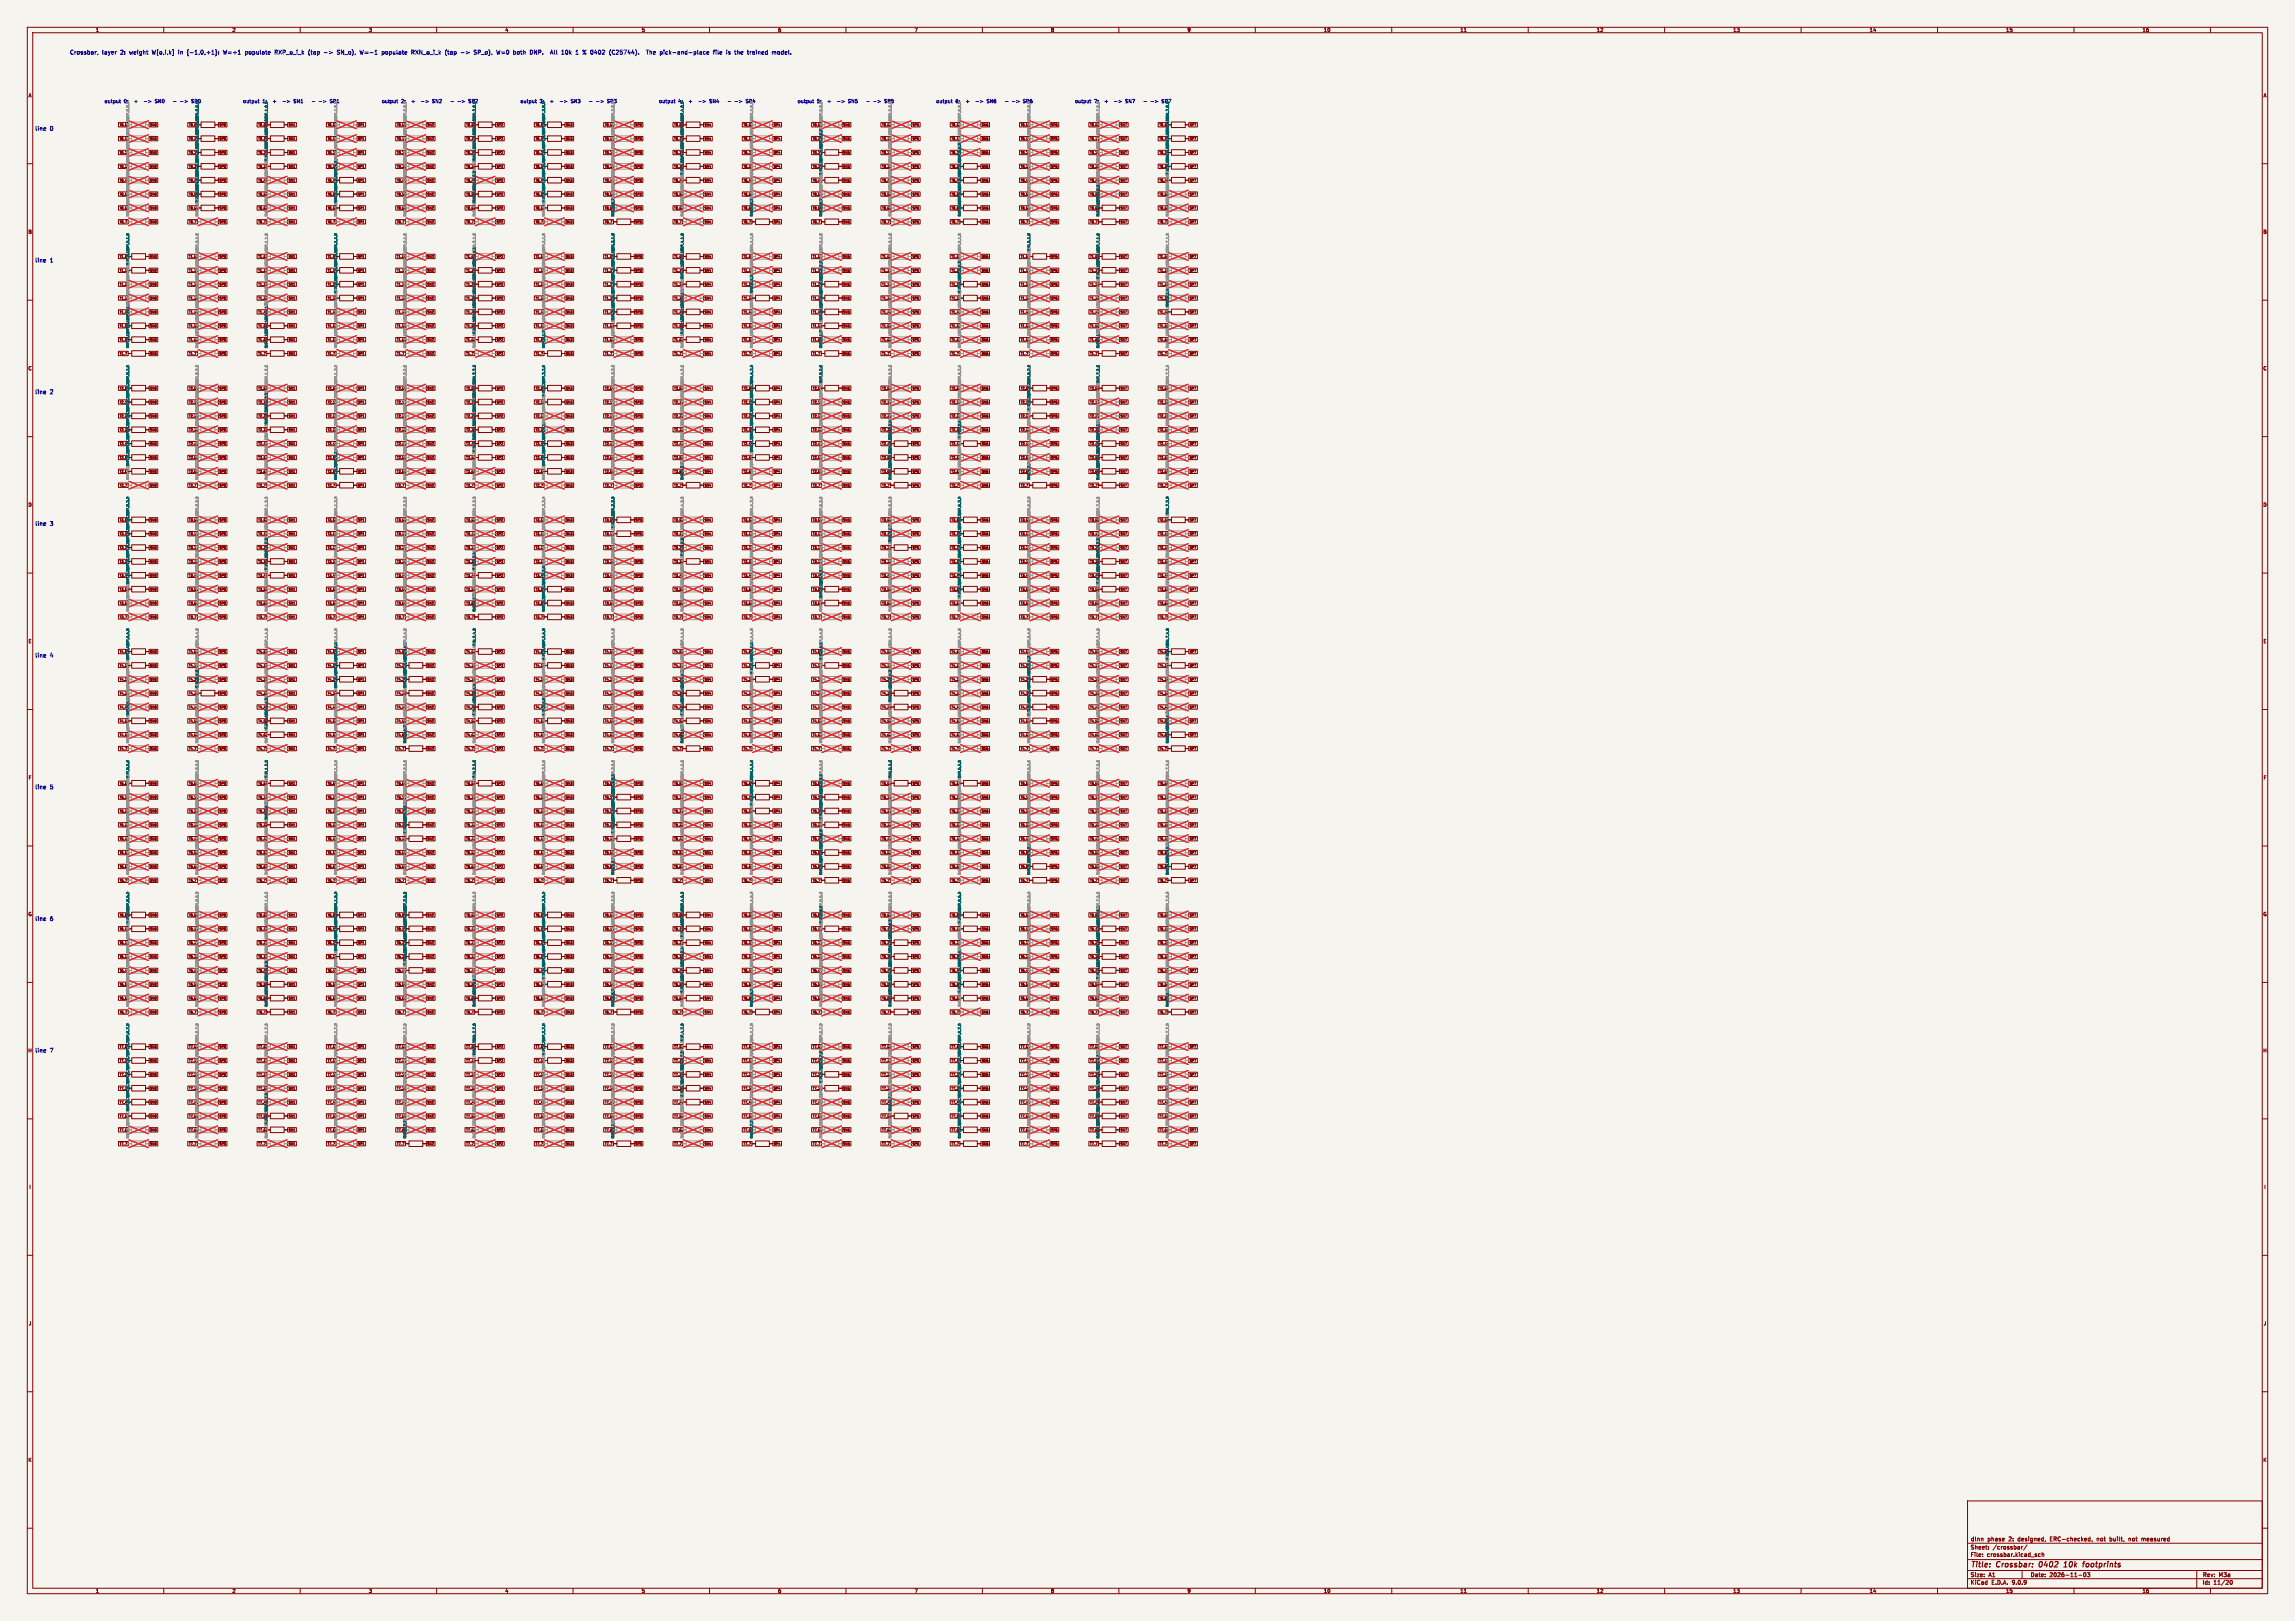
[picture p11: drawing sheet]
<svg xmlns="http://www.w3.org/2000/svg" width="841mm" height="594mm" viewBox="0 0 841 594" stroke-linecap="round" stroke-linejoin="round" font-family="sans-serif">
<defs><g id="words">
<g font-size="2.8" fill="#840000">
<text x="722" y="574.9">Title:</text>
<text x="731.7" y="574.9">Crossbar:</text>
<text x="748.1" y="574.9">0402</text>
<text x="758" y="574.9">10k</text>
<text x="765.8" y="574.9">footprints</text>
</g>
<g font-size="2.1" fill="#0000c2">
<text x="25.4" y="20.1">Crossbar,</text>
<text x="37.7" y="20.1">layer</text>
<text x="45" y="20.1">2:</text>
<text x="48.8" y="20.1">weight</text>
<text x="57.7" y="20.1">W[o,i,k]</text>
<text x="67.9" y="20.1">in</text>
<text x="71.7" y="20.1">{-1,0,+1}:</text>
<text x="85.6" y="20.1">W=+1</text>
<text x="94.2" y="20.1">populate</text>
<text x="105.7" y="20.1">RXP_o_i_k</text>
<text x="118.5" y="20.1">(tap</text>
<text x="124.9" y="20.1">-&gt;</text>
<text x="130.3" y="20.1">SN_o),</text>
<text x="139.3" y="20.1">W=-1</text>
<text x="147.9" y="20.1">populate</text>
<text x="159.3" y="20.1">RXN_o_i_k</text>
<text x="172.3" y="20.1">(tap</text>
<text x="178.6" y="20.1">-&gt;</text>
<text x="184.1" y="20.1">SP_o),</text>
<text x="192.9" y="20.1">W=0</text>
<text x="199.7" y="20.1">both</text>
<text x="206.4" y="20.1">DNP.</text>
<text x="215.1" y="20.1">All</text>
<text x="219.7" y="20.1">10k</text>
<text x="225.5" y="20.1">1</text>
<text x="228.7" y="20.1">%</text>
<text x="232.2" y="20.1">0402</text>
<text x="239.6" y="20.1">(C25744).</text>
<text x="254.5" y="20.1">The</text>
<text x="260" y="20.1">pick-and-place</text>
<text x="280.2" y="20.1">file</text>
<text x="285.6" y="20.1">is</text>
<text x="289.2" y="20.1">the</text>
<text x="12.7" y="48">line</text>
<text x="18.6" y="48">0</text>
<text x="12.7" y="96.3">line</text>
<text x="18.6" y="96.3">1</text>
<text x="12.7" y="144.5">line</text>
<text x="18.6" y="144.5">2</text>
<text x="12.7" y="192.8">line</text>
<text x="18.6" y="192.8">3</text>
<text x="12.7" y="241">line</text>
<text x="18.6" y="241">4</text>
<text x="12.7" y="289.3">line</text>
<text x="18.6" y="289.3">5</text>
<text x="12.7" y="337.6">line</text>
<text x="18.6" y="337.6">6</text>
<text x="12.7" y="385.8">line</text>
<text x="18.6" y="385.8">7</text>
</g>
<g font-size="2.1" fill="#840000">
<text x="722" y="568">Sheet:</text>
<text x="722" y="565.2">dlnn</text>
<text x="728.6" y="565.2">phase</text>
<text x="730.2" y="568">/crossbar/</text>
<text x="736.9" y="565.2">2:</text>
<text x="740.8" y="565.2">designed,</text>
<text x="753.2" y="565.2">ERC-checked,</text>
<text x="770.9" y="565.2">not</text>
<text x="776.2" y="565.2">built,</text>
<text x="783.8" y="565.2">not</text>
<text x="789.1" y="565.2">measured</text>
<text x="722" y="570.7">File:</text>
<text x="728.1" y="570.7">crossbar.kicad_sch</text>
<text x="722" y="580.9">KiCad</text>
<text x="722" y="578.1">Size:</text>
<text x="728.7" y="578.1">A1</text>
<text x="729.7" y="580.9">E.D.A.</text>
<text x="737.3" y="580.9">9.0.9</text>
<text x="744" y="578.1">Date:</text>
<text x="751" y="578.1">2026-11-03</text>
<text x="807" y="578.3">Rev:</text>
<text x="807" y="580.9">Id:</text>
<text x="811.1" y="580.9">11/20</text>
<text x="813.4" y="578.3">M3a</text>
</g>
<g font-size="1.8" fill="#840000">
<text x="35" y="11.9">1</text>
<text x="85" y="11.9">2</text>
<text x="135" y="11.9">3</text>
<text x="185" y="11.9">4</text>
<text x="235" y="11.9">5</text>
<text x="285" y="11.9">6</text>
<text x="335" y="11.9">7</text>
<text x="385" y="11.9">8</text>
<text x="435" y="11.9">9</text>
<text x="485" y="11.9">10</text>
<text x="535" y="11.9">11</text>
<text x="585" y="11.9">12</text>
<text x="635" y="11.9">13</text>
<text x="685" y="11.9">14</text>
<text x="735" y="11.9">15</text>
<text x="785" y="11.9">16</text>
<text x="10.3" y="35.9">A</text>
<text x="829.3" y="35.9">A</text>
<text x="10.3" y="85.9">B</text>
<text x="829.2" y="85.9">B</text>
<text x="10.3" y="135.9">C</text>
<text x="829.2" y="135.9">C</text>
<text x="10.3" y="185.9">D</text>
<text x="829.2" y="185.9">D</text>
<text x="10.3" y="235.9">E</text>
<text x="829.3" y="235.9">E</text>
<text x="10.3" y="285.9">F</text>
<text x="829.3" y="285.9">F</text>
<text x="10.3" y="335.9">G</text>
<text x="829.2" y="335.9">G</text>
<text x="10.2" y="385.9">H</text>
<text x="829.2" y="385.9">H</text>
<text x="10.6" y="435.9">I</text>
<text x="829.6" y="435.9">I</text>
<text x="10.4" y="485.9">J</text>
<text x="829.4" y="485.9">J</text>
<text x="10.3" y="535.9">K</text>
<text x="829.2" y="535.9">K</text>
<text x="35" y="583.9">1</text>
<text x="85" y="583.9">2</text>
<text x="135" y="583.9">3</text>
<text x="185" y="583.9">4</text>
<text x="235" y="583.9">5</text>
<text x="285" y="583.9">6</text>
<text x="335" y="583.9">7</text>
<text x="385" y="583.9">8</text>
<text x="435" y="583.9">9</text>
<text x="485" y="583.9">10</text>
<text x="535" y="583.9">11</text>
<text x="585" y="583.9">12</text>
<text x="635" y="583.9">13</text>
<text x="685" y="583.9">14</text>
<text x="735" y="583.9">15</text>
<text x="785" y="583.9">16</text>
</g>
<g font-size="1.8" fill="#0000c2">
<text x="38.1" y="37.8">output</text>
<text x="54.9" y="37.8">-&gt;</text>
<text x="59.5" y="37.8">SN0</text>
<text x="67.7" y="37.8">-</text>
<text x="88.9" y="37.8">output</text>
<text x="105.7" y="37.8">-&gt;</text>
<text x="110.3" y="37.8">SN1</text>
<text x="118.5" y="37.8">-</text>
<text x="139.7" y="37.8">output</text>
<text x="156.5" y="37.8">-&gt;</text>
<text x="161.1" y="37.8">SN2</text>
<text x="169.3" y="37.8">-</text>
<text x="190.5" y="37.8">output</text>
<text x="207.3" y="37.8">-&gt;</text>
<text x="211.9" y="37.8">SN3</text>
<text x="220.1" y="37.8">-</text>
<text x="241.3" y="37.8">output</text>
<text x="258.1" y="37.8">-&gt;</text>
<text x="262.7" y="37.8">SN4</text>
<text x="270.9" y="37.8">-</text>
<text x="292.1" y="37.8">output</text>
<text x="308.9" y="37.8">-&gt;</text>
<text x="313.5" y="37.8">SN5</text>
<text x="321.7" y="37.8">-</text>
<text x="342.9" y="37.8">output</text>
<text x="359.7" y="37.8">-&gt;</text>
<text x="364.3" y="37.8">SN6</text>
<text x="372.5" y="37.8">-</text>
<text x="393.7" y="37.8">output</text>
<text x="410.5" y="37.8">-&gt;</text>
<text x="415.1" y="37.8">SN7</text>
<text x="423.3" y="37.8">-</text>
</g>
<g font-size="1.8" fill="#939391">
<text x="45.6" y="37.8">0:</text>
<text x="121.6" y="37.8">-&gt;</text>
<text x="147.2" y="37.8">2:</text>
<text x="223.2" y="37.8">-&gt;</text>
<text x="274" y="37.8">-&gt;</text>
<text x="299.6" y="37.8">5:</text>
<text x="324.8" y="37.8">-&gt;</text>
<text x="350.4" y="37.8">6:</text>
<text x="375.6" y="37.8">-&gt;</text>
<text x="401.2" y="37.8">7:</text>
</g>
<g font-size="1.8" fill="#006464">
<text x="70.8" y="37.8">-&gt;</text>
<text x="96.4" y="37.8">1:</text>
<text x="172.4" y="37.8">-&gt;</text>
<text x="198" y="37.8">3:</text>
<text x="248.8" y="37.8">4:</text>
<text x="426.4" y="37.8">-&gt;</text>
</g>
<g font-size="1.1" fill="#939391">
<text x="43.6" y="46.4">T0_0</text>
<text x="47.4" y="43.9" transform="rotate(-90 47.4 43.9)">RXP_0_0_0</text>
<text x="119.8" y="46.4">T0_0</text>
<text x="123.6" y="43.9" transform="rotate(-90 123.6 43.9)">RXN_1_0_0</text>
<text x="145.2" y="46.4">T0_0</text>
<text x="149" y="43.9" transform="rotate(-90 149 43.9)">RXP_2_0_0</text>
<text x="225.2" y="43.9" transform="rotate(-90 225.2 43.9)">RXN_3_0_0</text>
<text x="276" y="43.9" transform="rotate(-90 276 43.9)">RXN_4_0_0</text>
<text x="297.6" y="46.4">T0_0</text>
<text x="301.4" y="43.9" transform="rotate(-90 301.4 43.9)">RXP_5_0_0</text>
<text x="323" y="46.4">T0_0</text>
<text x="326.8" y="43.9" transform="rotate(-90 326.8 43.9)">RXN_5_0_0</text>
<text x="348.5" y="46.4">T0_0</text>
<text x="352.2" y="43.9" transform="rotate(-90 352.2 43.9)">RXP_6_0_0</text>
<text x="373.9" y="46.4">T0_0</text>
<text x="377.6" y="43.9" transform="rotate(-90 377.6 43.9)">RXN_6_0_0</text>
<text x="399.3" y="46.4">T0_0</text>
<text x="403" y="43.9" transform="rotate(-90 403 43.9)">RXP_7_0_0</text>
<text x="47.4" y="49" transform="rotate(-90 47.4 49)">RXP_0_0_1</text>
<text x="123.6" y="49" transform="rotate(-90 123.6 49)">RXN_1_0_1</text>
<text x="149" y="49" transform="rotate(-90 149 49)">RXP_2_0_1</text>
<text x="225.2" y="49" transform="rotate(-90 225.2 49)">RXN_3_0_1</text>
<text x="276" y="49" transform="rotate(-90 276 49)">RXN_4_0_1</text>
<text x="326.8" y="49" transform="rotate(-90 326.8 49)">RXN_5_0_1</text>
<text x="352.2" y="49" transform="rotate(-90 352.2 49)">RXP_6_0_1</text>
<text x="377.6" y="49" transform="rotate(-90 377.6 49)">RXN_6_0_1</text>
<text x="403" y="49" transform="rotate(-90 403 49)">RXP_7_0_1</text>
<text x="43.6" y="56.6">T0_2</text>
<text x="47.4" y="59.1" transform="rotate(-90 47.4 59.1)">RXP_0_0_3</text>
<text x="47.4" y="54.1" transform="rotate(-90 47.4 54.1)">RXP_0_0_2</text>
<text x="98.2" y="59.1" transform="rotate(-90 98.2 59.1)">RXP_1_0_3</text>
<text x="119.8" y="56.6">T0_2</text>
<text x="123.6" y="59.1" transform="rotate(-90 123.6 59.1)">RXN_1_0_3</text>
<text x="123.6" y="54.1" transform="rotate(-90 123.6 54.1)">RXN_1_0_2</text>
<text x="145.2" y="56.6">T0_2</text>
<text x="149" y="59.1" transform="rotate(-90 149 59.1)">RXP_2_0_3</text>
<text x="149" y="54.1" transform="rotate(-90 149 54.1)">RXP_2_0_2</text>
<text x="225.2" y="59.1" transform="rotate(-90 225.2 59.1)">RXN_3_0_3</text>
<text x="225.2" y="54.1" transform="rotate(-90 225.2 54.1)">RXN_3_0_2</text>
<text x="276" y="59.1" transform="rotate(-90 276 59.1)">RXN_4_0_3</text>
<text x="276" y="54.1" transform="rotate(-90 276 54.1)">RXN_4_0_2</text>
<text x="323" y="56.6">T0_2</text>
<text x="326.8" y="59.1" transform="rotate(-90 326.8 59.1)">RXN_5_0_3</text>
<text x="326.8" y="54.1" transform="rotate(-90 326.8 54.1)">RXN_5_0_2</text>
<text x="373.9" y="56.6">T0_2</text>
<text x="377.6" y="59.1" transform="rotate(-90 377.6 59.1)">RXN_6_0_3</text>
<text x="377.6" y="54.1" transform="rotate(-90 377.6 54.1)">RXN_6_0_2</text>
<text x="399.3" y="56.6">T0_2</text>
<text x="403" y="59.1" transform="rotate(-90 403 59.1)">RXP_7_0_3</text>
<text x="403" y="54.1" transform="rotate(-90 403 54.1)">RXP_7_0_2</text>
<text x="43.6" y="61.6">T0_3</text>
<text x="47.4" y="64.2" transform="rotate(-90 47.4 64.2)">RXP_0_0_4</text>
<text x="94.4" y="61.6">T0_3</text>
<text x="98.2" y="64.2" transform="rotate(-90 98.2 64.2)">RXP_1_0_4</text>
<text x="145.2" y="61.6">T0_3</text>
<text x="149" y="64.2" transform="rotate(-90 149 64.2)">RXP_2_0_4</text>
<text x="170.6" y="61.6">T0_3</text>
<text x="225.2" y="64.2" transform="rotate(-90 225.2 64.2)">RXN_3_0_4</text>
<text x="250.6" y="64.2" transform="rotate(-90 250.6 64.2)">RXP_4_0_4</text>
<text x="276" y="64.2" transform="rotate(-90 276 64.2)">RXN_4_0_4</text>
<text x="301.4" y="64.2" transform="rotate(-90 301.4 64.2)">RXP_5_0_4</text>
<text x="323" y="61.6">T0_3</text>
<text x="326.8" y="64.2" transform="rotate(-90 326.8 64.2)">RXN_5_0_4</text>
<text x="373.9" y="61.6">T0_3</text>
<text x="377.6" y="64.2" transform="rotate(-90 377.6 64.2)">RXN_6_0_4</text>
<text x="399.3" y="61.6">T0_3</text>
<text x="403" y="64.2" transform="rotate(-90 403 64.2)">RXP_7_0_4</text>
<text x="428.4" y="64.2" transform="rotate(-90 428.4 64.2)">RXN_7_0_4</text>
<text x="43.6" y="71.8">T0_5</text>
<text x="43.6" y="66.7">T0_4</text>
<text x="47.4" y="69.3" transform="rotate(-90 47.4 69.3)">RXP_0_0_5</text>
<text x="94.4" y="71.8">T0_5</text>
<text x="94.4" y="66.7">T0_4</text>
<text x="98.2" y="69.3" transform="rotate(-90 98.2 69.3)">RXP_1_0_5</text>
<text x="145.2" y="71.8">T0_5</text>
<text x="145.2" y="66.7">T0_4</text>
<text x="149" y="69.3" transform="rotate(-90 149 69.3)">RXP_2_0_5</text>
<text x="225.2" y="69.3" transform="rotate(-90 225.2 69.3)">RXN_3_0_5</text>
<text x="246.8" y="71.8">T0_5</text>
<text x="246.8" y="66.7">T0_4</text>
<text x="250.6" y="69.3" transform="rotate(-90 250.6 69.3)">RXP_4_0_5</text>
<text x="276" y="69.3" transform="rotate(-90 276 69.3)">RXN_4_0_5</text>
<text x="297.6" y="71.8">T0_5</text>
<text x="297.6" y="66.7">T0_4</text>
<text x="301.4" y="69.3" transform="rotate(-90 301.4 69.3)">RXP_5_0_5</text>
<text x="323" y="71.8">T0_5</text>
<text x="323" y="66.7">T0_4</text>
<text x="326.8" y="69.3" transform="rotate(-90 326.8 69.3)">RXN_5_0_5</text>
<text x="373.9" y="71.8">T0_5</text>
<text x="373.9" y="66.7">T0_4</text>
<text x="377.6" y="69.3" transform="rotate(-90 377.6 69.3)">RXN_6_0_5</text>
<text x="399.3" y="66.7">T0_4</text>
<text x="428.4" y="69.3" transform="rotate(-90 428.4 69.3)">RXN_7_0_5</text>
<text x="43.6" y="76.9">T0_6</text>
<text x="47.4" y="74.4" transform="rotate(-90 47.4 74.4)">RXP_0_0_6</text>
<text x="69.1" y="76.9">T0_6</text>
<text x="72.8" y="74.4" transform="rotate(-90 72.8 74.4)">RXN_0_0_6</text>
<text x="94.4" y="76.9">T0_6</text>
<text x="98.2" y="74.4" transform="rotate(-90 98.2 74.4)">RXP_1_0_6</text>
<text x="119.8" y="76.9">T0_6</text>
<text x="145.2" y="76.9">T0_6</text>
<text x="149" y="74.4" transform="rotate(-90 149 74.4)">RXP_2_0_6</text>
<text x="170.6" y="76.9">T0_6</text>
<text x="196.1" y="76.9">T0_6</text>
<text x="199.8" y="74.4" transform="rotate(-90 199.8 74.4)">RXP_3_0_6</text>
<text x="246.8" y="76.9">T0_6</text>
<text x="250.6" y="74.4" transform="rotate(-90 250.6 74.4)">RXP_4_0_6</text>
<text x="323" y="76.9">T0_6</text>
<text x="326.8" y="74.4" transform="rotate(-90 326.8 74.4)">RXN_5_0_6</text>
<text x="373.9" y="76.9">T0_6</text>
<text x="377.6" y="74.4" transform="rotate(-90 377.6 74.4)">RXN_6_0_6</text>
<text x="428.4" y="74.4" transform="rotate(-90 428.4 74.4)">RXN_7_0_6</text>
<text x="47.4" y="79.5" transform="rotate(-90 47.4 79.5)">RXP_0_0_7</text>
<text x="72.8" y="79.5" transform="rotate(-90 72.8 79.5)">RXN_0_0_7</text>
<text x="98.2" y="79.5" transform="rotate(-90 98.2 79.5)">RXP_1_0_7</text>
<text x="123.6" y="79.5" transform="rotate(-90 123.6 79.5)">RXN_1_0_7</text>
<text x="149" y="79.5" transform="rotate(-90 149 79.5)">RXP_2_0_7</text>
<text x="174.4" y="79.5" transform="rotate(-90 174.4 79.5)">RXN_2_0_7</text>
<text x="199.8" y="79.5" transform="rotate(-90 199.8 79.5)">RXP_3_0_7</text>
<text x="250.6" y="79.5" transform="rotate(-90 250.6 79.5)">RXP_4_0_7</text>
<text x="326.8" y="79.5" transform="rotate(-90 326.8 79.5)">RXN_5_0_7</text>
<text x="377.6" y="79.5" transform="rotate(-90 377.6 79.5)">RXN_6_0_7</text>
<text x="428.4" y="79.5" transform="rotate(-90 428.4 79.5)">RXN_7_0_7</text>
<text x="69.1" y="94.7">T1_0</text>
<text x="72.8" y="92.2" transform="rotate(-90 72.8 92.2)">RXN_0_1_0</text>
<text x="94.4" y="94.7">T1_0</text>
<text x="98.2" y="92.2" transform="rotate(-90 98.2 92.2)">RXP_1_1_0</text>
<text x="145.2" y="94.7">T1_0</text>
<text x="149" y="92.2" transform="rotate(-90 149 92.2)">RXP_2_1_0</text>
<text x="196.1" y="94.7">T1_0</text>
<text x="199.8" y="92.2" transform="rotate(-90 199.8 92.2)">RXP_3_1_0</text>
<text x="276" y="92.2" transform="rotate(-90 276 92.2)">RXN_4_1_0</text>
<text x="297.6" y="94.7">T1_0</text>
<text x="301.4" y="92.2" transform="rotate(-90 301.4 92.2)">RXP_5_1_0</text>
<text x="323" y="94.7">T1_0</text>
<text x="326.8" y="92.2" transform="rotate(-90 326.8 92.2)">RXN_5_1_0</text>
<text x="348.5" y="94.7">T1_0</text>
<text x="352.2" y="92.2" transform="rotate(-90 352.2 92.2)">RXP_6_1_0</text>
<text x="373.9" y="94.7">T1_0</text>
<text x="377.6" y="92.2" transform="rotate(-90 377.6 92.2)">RXN_6_1_0</text>
<text x="428.4" y="92.2" transform="rotate(-90 428.4 92.2)">RXN_7_1_0</text>
<text x="47.4" y="97.2" transform="rotate(-90 47.4 97.2)">RXP_0_1_1</text>
<text x="72.8" y="97.2" transform="rotate(-90 72.8 97.2)">RXN_0_1_1</text>
<text x="98.2" y="97.2" transform="rotate(-90 98.2 97.2)">RXP_1_1_1</text>
<text x="149" y="97.2" transform="rotate(-90 149 97.2)">RXP_2_1_1</text>
<text x="199.8" y="97.2" transform="rotate(-90 199.8 97.2)">RXP_3_1_1</text>
<text x="276" y="97.2" transform="rotate(-90 276 97.2)">RXN_4_1_1</text>
<text x="301.4" y="97.2" transform="rotate(-90 301.4 97.2)">RXP_5_1_1</text>
<text x="326.8" y="97.2" transform="rotate(-90 326.8 97.2)">RXN_5_1_1</text>
<text x="377.6" y="97.2" transform="rotate(-90 377.6 97.2)">RXN_6_1_1</text>
<text x="428.4" y="97.2" transform="rotate(-90 428.4 97.2)">RXN_7_1_1</text>
<text x="43.6" y="104.8">T1_2</text>
<text x="47.4" y="107.4" transform="rotate(-90 47.4 107.4)">RXP_0_1_3</text>
<text x="47.4" y="102.3" transform="rotate(-90 47.4 102.3)">RXP_0_1_2</text>
<text x="69.1" y="104.8">T1_2</text>
<text x="72.8" y="107.4" transform="rotate(-90 72.8 107.4)">RXN_0_1_3</text>
<text x="72.8" y="102.3" transform="rotate(-90 72.8 102.3)">RXN_0_1_2</text>
<text x="94.4" y="104.8">T1_2</text>
<text x="98.2" y="107.4" transform="rotate(-90 98.2 107.4)">RXP_1_1_3</text>
<text x="98.2" y="102.3" transform="rotate(-90 98.2 102.3)">RXP_1_1_2</text>
<text x="123.6" y="107.4" transform="rotate(-90 123.6 107.4)">RXN_1_1_3</text>
<text x="145.2" y="104.8">T1_2</text>
<text x="149" y="107.4" transform="rotate(-90 149 107.4)">RXP_2_1_3</text>
<text x="149" y="102.3" transform="rotate(-90 149 102.3)">RXP_2_1_2</text>
<text x="196.1" y="104.8">T1_2</text>
<text x="199.8" y="107.4" transform="rotate(-90 199.8 107.4)">RXP_3_1_3</text>
<text x="199.8" y="102.3" transform="rotate(-90 199.8 102.3)">RXP_3_1_2</text>
<text x="246.8" y="104.8">T1_2</text>
<text x="250.6" y="107.4" transform="rotate(-90 250.6 107.4)">RXP_4_1_3</text>
<text x="323" y="104.8">T1_2</text>
<text x="326.8" y="107.4" transform="rotate(-90 326.8 107.4)">RXN_5_1_3</text>
<text x="326.8" y="102.3" transform="rotate(-90 326.8 102.3)">RXN_5_1_2</text>
<text x="352.2" y="107.4" transform="rotate(-90 352.2 107.4)">RXP_6_1_3</text>
<text x="373.9" y="104.8">T1_2</text>
<text x="377.6" y="107.4" transform="rotate(-90 377.6 107.4)">RXN_6_1_3</text>
<text x="377.6" y="102.3" transform="rotate(-90 377.6 102.3)">RXN_6_1_2</text>
<text x="399.3" y="104.8">T1_2</text>
<text x="403" y="107.4" transform="rotate(-90 403 107.4)">RXP_7_1_3</text>
<text x="403" y="102.3" transform="rotate(-90 403 102.3)">RXP_7_1_2</text>
<text x="428.4" y="102.3" transform="rotate(-90 428.4 102.3)">RXN_7_1_2</text>
<text x="43.6" y="109.9">T1_3</text>
<text x="47.4" y="112.5" transform="rotate(-90 47.4 112.5)">RXP_0_1_4</text>
<text x="69.1" y="109.9">T1_3</text>
<text x="72.8" y="112.5" transform="rotate(-90 72.8 112.5)">RXN_0_1_4</text>
<text x="94.4" y="109.9">T1_3</text>
<text x="98.2" y="112.5" transform="rotate(-90 98.2 112.5)">RXP_1_1_4</text>
<text x="119.8" y="109.9">T1_3</text>
<text x="123.6" y="112.5" transform="rotate(-90 123.6 112.5)">RXN_1_1_4</text>
<text x="145.2" y="109.9">T1_3</text>
<text x="149" y="112.5" transform="rotate(-90 149 112.5)">RXP_2_1_4</text>
<text x="196.1" y="109.9">T1_3</text>
<text x="199.8" y="112.5" transform="rotate(-90 199.8 112.5)">RXP_3_1_4</text>
<text x="276" y="112.5" transform="rotate(-90 276 112.5)">RXN_4_1_4</text>
<text x="323" y="109.9">T1_3</text>
<text x="326.8" y="112.5" transform="rotate(-90 326.8 112.5)">RXN_5_1_4</text>
<text x="348.5" y="109.9">T1_3</text>
<text x="352.2" y="112.5" transform="rotate(-90 352.2 112.5)">RXP_6_1_4</text>
<text x="373.9" y="109.9">T1_3</text>
<text x="377.6" y="112.5" transform="rotate(-90 377.6 112.5)">RXN_6_1_4</text>
<text x="399.3" y="109.9">T1_3</text>
<text x="403" y="112.5" transform="rotate(-90 403 112.5)">RXP_7_1_4</text>
<text x="69.1" y="115">T1_4</text>
<text x="72.8" y="117.6" transform="rotate(-90 72.8 117.6)">RXN_0_1_5</text>
<text x="98.2" y="117.6" transform="rotate(-90 98.2 117.6)">RXP_1_1_5</text>
<text x="119.8" y="115">T1_4</text>
<text x="123.6" y="117.6" transform="rotate(-90 123.6 117.6)">RXN_1_1_5</text>
<text x="145.2" y="115">T1_4</text>
<text x="149" y="117.6" transform="rotate(-90 149 117.6)">RXP_2_1_5</text>
<text x="196.1" y="115">T1_4</text>
<text x="199.8" y="117.6" transform="rotate(-90 199.8 117.6)">RXP_3_1_5</text>
<text x="276" y="117.6" transform="rotate(-90 276 117.6)">RXN_4_1_5</text>
<text x="323" y="115">T1_4</text>
<text x="326.8" y="117.6" transform="rotate(-90 326.8 117.6)">RXN_5_1_5</text>
<text x="348.5" y="115">T1_4</text>
<text x="352.2" y="117.6" transform="rotate(-90 352.2 117.6)">RXP_6_1_5</text>
<text x="373.9" y="115">T1_4</text>
<text x="377.6" y="117.6" transform="rotate(-90 377.6 117.6)">RXN_6_1_5</text>
<text x="399.3" y="115">T1_4</text>
<text x="403" y="117.6" transform="rotate(-90 403 117.6)">RXP_7_1_5</text>
<text x="69.1" y="125.1">T1_6</text>
<text x="69.1" y="120.1">T1_5</text>
<text x="72.8" y="122.6" transform="rotate(-90 72.8 122.6)">RXN_0_1_6</text>
<text x="119.8" y="120.1">T1_5</text>
<text x="119.8" y="125.1">T1_6</text>
<text x="123.6" y="122.6" transform="rotate(-90 123.6 122.6)">RXN_1_1_6</text>
<text x="145.2" y="125.1">T1_6</text>
<text x="145.2" y="120.1">T1_5</text>
<text x="149" y="122.6" transform="rotate(-90 149 122.6)">RXP_2_1_6</text>
<text x="170.6" y="125.1">T1_6</text>
<text x="174.4" y="122.6" transform="rotate(-90 174.4 122.6)">RXN_2_1_6</text>
<text x="196.1" y="120.1">T1_5</text>
<text x="225.2" y="122.6" transform="rotate(-90 225.2 122.6)">RXN_3_1_6</text>
<text x="246.8" y="125.1">T1_6</text>
<text x="250.6" y="122.6" transform="rotate(-90 250.6 122.6)">RXP_4_1_6</text>
<text x="276" y="122.6" transform="rotate(-90 276 122.6)">RXN_4_1_6</text>
<text x="297.6" y="120.1">T1_5</text>
<text x="323" y="125.1">T1_6</text>
<text x="323" y="120.1">T1_5</text>
<text x="326.8" y="122.6" transform="rotate(-90 326.8 122.6)">RXN_5_1_6</text>
<text x="348.5" y="120.1">T1_5</text>
<text x="348.5" y="125.1">T1_6</text>
<text x="352.2" y="122.6" transform="rotate(-90 352.2 122.6)">RXP_6_1_6</text>
<text x="373.9" y="120.1">T1_5</text>
<text x="373.9" y="125.1">T1_6</text>
<text x="377.6" y="122.6" transform="rotate(-90 377.6 122.6)">RXN_6_1_6</text>
<text x="399.3" y="120.1">T1_5</text>
<text x="403" y="122.6" transform="rotate(-90 403 122.6)">RXP_7_1_6</text>
<text x="428.4" y="122.6" transform="rotate(-90 428.4 122.6)">RXN_7_1_6</text>
<text x="72.8" y="127.7" transform="rotate(-90 72.8 127.7)">RXN_0_1_7</text>
<text x="123.6" y="127.7" transform="rotate(-90 123.6 127.7)">RXN_1_1_7</text>
<text x="149" y="127.7" transform="rotate(-90 149 127.7)">RXP_2_1_7</text>
<text x="174.4" y="127.7" transform="rotate(-90 174.4 127.7)">RXN_2_1_7</text>
<text x="225.2" y="127.7" transform="rotate(-90 225.2 127.7)">RXN_3_1_7</text>
<text x="250.6" y="127.7" transform="rotate(-90 250.6 127.7)">RXP_4_1_7</text>
<text x="276" y="127.7" transform="rotate(-90 276 127.7)">RXN_4_1_7</text>
<text x="326.8" y="127.7" transform="rotate(-90 326.8 127.7)">RXN_5_1_7</text>
<text x="352.2" y="127.7" transform="rotate(-90 352.2 127.7)">RXP_6_1_7</text>
<text x="377.6" y="127.7" transform="rotate(-90 377.6 127.7)">RXN_6_1_7</text>
<text x="428.4" y="127.7" transform="rotate(-90 428.4 127.7)">RXN_7_1_7</text>
<text x="69.1" y="142.9">T2_0</text>
<text x="72.8" y="140.4" transform="rotate(-90 72.8 140.4)">RXN_0_2_0</text>
<text x="94.4" y="142.9">T2_0</text>
<text x="98.2" y="140.4" transform="rotate(-90 98.2 140.4)">RXP_1_2_0</text>
<text x="119.8" y="142.9">T2_0</text>
<text x="123.6" y="140.4" transform="rotate(-90 123.6 140.4)">RXN_1_2_0</text>
<text x="145.2" y="142.9">T2_0</text>
<text x="149" y="140.4" transform="rotate(-90 149 140.4)">RXP_2_2_0</text>
<text x="225.2" y="140.4" transform="rotate(-90 225.2 140.4)">RXN_3_2_0</text>
<text x="246.8" y="142.9">T2_0</text>
<text x="250.6" y="140.4" transform="rotate(-90 250.6 140.4)">RXP_4_2_0</text>
<text x="297.6" y="142.9">T2_0</text>
<text x="323" y="142.9">T2_0</text>
<text x="326.8" y="140.4" transform="rotate(-90 326.8 140.4)">RXN_5_2_0</text>
<text x="348.5" y="142.9">T2_0</text>
<text x="352.2" y="140.4" transform="rotate(-90 352.2 140.4)">RXP_6_2_0</text>
<text x="399.3" y="142.9">T2_0</text>
<text x="428.4" y="140.4" transform="rotate(-90 428.4 140.4)">RXN_7_2_0</text>
<text x="72.8" y="145.5" transform="rotate(-90 72.8 145.5)">RXN_0_2_1</text>
<text x="123.6" y="145.5" transform="rotate(-90 123.6 145.5)">RXN_1_2_1</text>
<text x="149" y="145.5" transform="rotate(-90 149 145.5)">RXP_2_2_1</text>
<text x="199.8" y="145.5" transform="rotate(-90 199.8 145.5)">RXP_3_2_1</text>
<text x="225.2" y="145.5" transform="rotate(-90 225.2 145.5)">RXN_3_2_1</text>
<text x="250.6" y="145.5" transform="rotate(-90 250.6 145.5)">RXP_4_2_1</text>
<text x="326.8" y="145.5" transform="rotate(-90 326.8 145.5)">RXN_5_2_1</text>
<text x="352.2" y="145.5" transform="rotate(-90 352.2 145.5)">RXP_6_2_1</text>
<text x="403" y="145.5" transform="rotate(-90 403 145.5)">RXP_7_2_1</text>
<text x="428.4" y="145.5" transform="rotate(-90 428.4 145.5)">RXN_7_2_1</text>
<text x="69.1" y="153.1">T2_2</text>
<text x="72.8" y="155.7" transform="rotate(-90 72.8 155.7)">RXN_0_2_3</text>
<text x="72.8" y="150.6" transform="rotate(-90 72.8 150.6)">RXN_0_2_2</text>
<text x="119.8" y="153.1">T2_2</text>
<text x="123.6" y="155.7" transform="rotate(-90 123.6 155.7)">RXN_1_2_3</text>
<text x="123.6" y="150.6" transform="rotate(-90 123.6 150.6)">RXN_1_2_2</text>
<text x="145.2" y="153.1">T2_2</text>
<text x="149" y="155.7" transform="rotate(-90 149 155.7)">RXP_2_2_3</text>
<text x="149" y="150.6" transform="rotate(-90 149 150.6)">RXP_2_2_2</text>
<text x="196.1" y="153.1">T2_2</text>
<text x="199.8" y="155.7" transform="rotate(-90 199.8 155.7)">RXP_3_2_3</text>
<text x="199.8" y="150.6" transform="rotate(-90 199.8 150.6)">RXP_3_2_2</text>
<text x="225.2" y="155.7" transform="rotate(-90 225.2 155.7)">RXN_3_2_3</text>
<text x="225.2" y="150.6" transform="rotate(-90 225.2 150.6)">RXN_3_2_2</text>
<text x="246.8" y="153.1">T2_2</text>
<text x="250.6" y="155.7" transform="rotate(-90 250.6 155.7)">RXP_4_2_3</text>
<text x="250.6" y="150.6" transform="rotate(-90 250.6 150.6)">RXP_4_2_2</text>
<text x="297.6" y="153.1">T2_2</text>
<text x="301.4" y="155.7" transform="rotate(-90 301.4 155.7)">RXP_5_2_3</text>
<text x="301.4" y="150.6" transform="rotate(-90 301.4 150.6)">RXP_5_2_2</text>
<text x="323" y="153.1">T2_2</text>
<text x="326.8" y="150.6" transform="rotate(-90 326.8 150.6)">RXN_5_2_2</text>
<text x="348.5" y="153.1">T2_2</text>
<text x="352.2" y="150.6" transform="rotate(-90 352.2 150.6)">RXP_6_2_2</text>
<text x="373.9" y="153.1">T2_2</text>
<text x="377.6" y="155.7" transform="rotate(-90 377.6 155.7)">RXN_6_2_3</text>
<text x="377.6" y="150.6" transform="rotate(-90 377.6 150.6)">RXN_6_2_2</text>
<text x="399.3" y="153.1">T2_2</text>
<text x="403" y="155.7" transform="rotate(-90 403 155.7)">RXP_7_2_3</text>
<text x="403" y="150.6" transform="rotate(-90 403 150.6)">RXP_7_2_2</text>
<text x="428.4" y="155.7" transform="rotate(-90 428.4 155.7)">RXN_7_2_3</text>
<text x="428.4" y="150.6" transform="rotate(-90 428.4 150.6)">RXN_7_2_2</text>
<text x="69.1" y="158.2">T2_3</text>
<text x="72.8" y="160.7" transform="rotate(-90 72.8 160.7)">RXN_0_2_4</text>
<text x="94.4" y="158.2">T2_3</text>
<text x="98.2" y="160.7" transform="rotate(-90 98.2 160.7)">RXP_1_2_4</text>
<text x="119.8" y="158.2">T2_3</text>
<text x="123.6" y="160.7" transform="rotate(-90 123.6 160.7)">RXN_1_2_4</text>
<text x="145.2" y="158.2">T2_3</text>
<text x="149" y="160.7" transform="rotate(-90 149 160.7)">RXP_2_2_4</text>
<text x="225.2" y="160.7" transform="rotate(-90 225.2 160.7)">RXN_3_2_4</text>
<text x="246.8" y="158.2">T2_3</text>
<text x="250.6" y="160.7" transform="rotate(-90 250.6 160.7)">RXP_4_2_4</text>
<text x="297.6" y="158.2">T2_3</text>
<text x="301.4" y="160.7" transform="rotate(-90 301.4 160.7)">RXP_5_2_4</text>
<text x="352.2" y="160.7" transform="rotate(-90 352.2 160.7)">RXP_6_2_4</text>
<text x="373.9" y="158.2">T2_3</text>
<text x="377.6" y="160.7" transform="rotate(-90 377.6 160.7)">RXN_6_2_4</text>
<text x="428.4" y="160.7" transform="rotate(-90 428.4 160.7)">RXN_7_2_4</text>
<text x="69.1" y="163.2">T2_4</text>
<text x="72.8" y="165.8" transform="rotate(-90 72.8 165.8)">RXN_0_2_5</text>
<text x="94.4" y="163.2">T2_4</text>
<text x="98.2" y="165.8" transform="rotate(-90 98.2 165.8)">RXP_1_2_5</text>
<text x="119.8" y="163.2">T2_4</text>
<text x="123.6" y="165.8" transform="rotate(-90 123.6 165.8)">RXN_1_2_5</text>
<text x="145.2" y="163.2">T2_4</text>
<text x="149" y="165.8" transform="rotate(-90 149 165.8)">RXP_2_2_5</text>
<text x="174.4" y="165.8" transform="rotate(-90 174.4 165.8)">RXN_2_2_5</text>
<text x="225.2" y="165.8" transform="rotate(-90 225.2 165.8)">RXN_3_2_5</text>
<text x="246.8" y="163.2">T2_4</text>
<text x="250.6" y="165.8" transform="rotate(-90 250.6 165.8)">RXP_4_2_5</text>
<text x="297.6" y="163.2">T2_4</text>
<text x="301.4" y="165.8" transform="rotate(-90 301.4 165.8)">RXP_5_2_5</text>
<text x="348.5" y="163.2">T2_4</text>
<text x="352.2" y="165.8" transform="rotate(-90 352.2 165.8)">RXP_6_2_5</text>
<text x="373.9" y="163.2">T2_4</text>
<text x="377.6" y="165.8" transform="rotate(-90 377.6 165.8)">RXN_6_2_5</text>
<text x="428.4" y="165.8" transform="rotate(-90 428.4 165.8)">RXN_7_2_5</text>
<text x="43.6" y="173.4">T2_6</text>
<text x="69.1" y="168.3">T2_5</text>
<text x="69.1" y="173.4">T2_6</text>
<text x="72.8" y="170.9" transform="rotate(-90 72.8 170.9)">RXN_0_2_6</text>
<text x="94.4" y="173.4">T2_6</text>
<text x="94.4" y="168.3">T2_5</text>
<text x="98.2" y="170.9" transform="rotate(-90 98.2 170.9)">RXP_1_2_6</text>
<text x="145.2" y="173.4">T2_6</text>
<text x="145.2" y="168.3">T2_5</text>
<text x="149" y="170.9" transform="rotate(-90 149 170.9)">RXP_2_2_6</text>
<text x="170.6" y="168.3">T2_5</text>
<text x="170.6" y="173.4">T2_6</text>
<text x="174.4" y="170.9" transform="rotate(-90 174.4 170.9)">RXN_2_2_6</text>
<text x="196.1" y="173.4">T2_6</text>
<text x="225.2" y="170.9" transform="rotate(-90 225.2 170.9)">RXN_3_2_6</text>
<text x="246.8" y="168.3">T2_5</text>
<text x="250.6" y="170.9" transform="rotate(-90 250.6 170.9)">RXP_4_2_6</text>
<text x="276" y="170.9" transform="rotate(-90 276 170.9)">RXN_4_2_6</text>
<text x="297.6" y="173.4">T2_6</text>
<text x="297.6" y="168.3">T2_5</text>
<text x="301.4" y="170.9" transform="rotate(-90 301.4 170.9)">RXP_5_2_6</text>
<text x="348.5" y="173.4">T2_6</text>
<text x="348.5" y="168.3">T2_5</text>
<text x="352.2" y="170.9" transform="rotate(-90 352.2 170.9)">RXP_6_2_6</text>
<text x="373.9" y="168.3">T2_5</text>
<text x="377.6" y="170.9" transform="rotate(-90 377.6 170.9)">RXN_6_2_6</text>
<text x="428.4" y="170.9" transform="rotate(-90 428.4 170.9)">RXN_7_2_6</text>
<text x="47.4" y="176" transform="rotate(-90 47.4 176)">RXP_0_2_7</text>
<text x="72.8" y="176" transform="rotate(-90 72.8 176)">RXN_0_2_7</text>
<text x="98.2" y="176" transform="rotate(-90 98.2 176)">RXP_1_2_7</text>
<text x="149" y="176" transform="rotate(-90 149 176)">RXP_2_2_7</text>
<text x="174.4" y="176" transform="rotate(-90 174.4 176)">RXN_2_2_7</text>
<text x="199.8" y="176" transform="rotate(-90 199.8 176)">RXP_3_2_7</text>
<text x="225.2" y="176" transform="rotate(-90 225.2 176)">RXN_3_2_7</text>
<text x="276" y="176" transform="rotate(-90 276 176)">RXN_4_2_7</text>
<text x="301.4" y="176" transform="rotate(-90 301.4 176)">RXP_5_2_7</text>
<text x="352.2" y="176" transform="rotate(-90 352.2 176)">RXP_6_2_7</text>
<text x="428.4" y="176" transform="rotate(-90 428.4 176)">RXN_7_2_7</text>
<text x="69.1" y="191.2">T3_0</text>
<text x="72.8" y="188.7" transform="rotate(-90 72.8 188.7)">RXN_0_3_0</text>
<text x="94.4" y="191.2">T3_0</text>
<text x="98.2" y="188.7" transform="rotate(-90 98.2 188.7)">RXP_1_3_0</text>
<text x="119.8" y="191.2">T3_0</text>
<text x="123.6" y="188.7" transform="rotate(-90 123.6 188.7)">RXN_1_3_0</text>
<text x="145.2" y="191.2">T3_0</text>
<text x="149" y="188.7" transform="rotate(-90 149 188.7)">RXP_2_3_0</text>
<text x="170.6" y="191.2">T3_0</text>
<text x="174.4" y="188.7" transform="rotate(-90 174.4 188.7)">RXN_2_3_0</text>
<text x="196.1" y="191.2">T3_0</text>
<text x="199.8" y="188.7" transform="rotate(-90 199.8 188.7)">RXP_3_3_0</text>
<text x="246.8" y="191.2">T3_0</text>
<text x="250.6" y="188.7" transform="rotate(-90 250.6 188.7)">RXP_4_3_0</text>
<text x="276" y="188.7" transform="rotate(-90 276 188.7)">RXN_4_3_0</text>
<text x="297.6" y="191.2">T3_0</text>
<text x="301.4" y="188.7" transform="rotate(-90 301.4 188.7)">RXP_5_3_0</text>
<text x="323" y="191.2">T3_0</text>
<text x="326.8" y="188.7" transform="rotate(-90 326.8 188.7)">RXN_5_3_0</text>
<text x="373.9" y="191.2">T3_0</text>
<text x="377.6" y="188.7" transform="rotate(-90 377.6 188.7)">RXN_6_3_0</text>
<text x="399.3" y="191.2">T3_0</text>
<text x="403" y="188.7" transform="rotate(-90 403 188.7)">RXP_7_3_0</text>
<text x="72.8" y="193.8" transform="rotate(-90 72.8 193.8)">RXN_0_3_1</text>
<text x="98.2" y="193.8" transform="rotate(-90 98.2 193.8)">RXP_1_3_1</text>
<text x="123.6" y="193.8" transform="rotate(-90 123.6 193.8)">RXN_1_3_1</text>
<text x="149" y="193.8" transform="rotate(-90 149 193.8)">RXP_2_3_1</text>
<text x="174.4" y="193.8" transform="rotate(-90 174.4 193.8)">RXN_2_3_1</text>
<text x="199.8" y="193.8" transform="rotate(-90 199.8 193.8)">RXP_3_3_1</text>
<text x="225.2" y="193.8" transform="rotate(-90 225.2 193.8)">RXN_3_3_1</text>
<text x="250.6" y="193.8" transform="rotate(-90 250.6 193.8)">RXP_4_3_1</text>
<text x="276" y="193.8" transform="rotate(-90 276 193.8)">RXN_4_3_1</text>
<text x="301.4" y="193.8" transform="rotate(-90 301.4 193.8)">RXP_5_3_1</text>
<text x="326.8" y="193.8" transform="rotate(-90 326.8 193.8)">RXN_5_3_1</text>
<text x="377.6" y="193.8" transform="rotate(-90 377.6 193.8)">RXN_6_3_1</text>
<text x="403" y="193.8" transform="rotate(-90 403 193.8)">RXP_7_3_1</text>
<text x="428.4" y="193.8" transform="rotate(-90 428.4 193.8)">RXN_7_3_1</text>
<text x="69.1" y="201.3">T3_2</text>
<text x="72.8" y="203.9" transform="rotate(-90 72.8 203.9)">RXN_0_3_3</text>
<text x="72.8" y="198.8" transform="rotate(-90 72.8 198.8)">RXN_0_3_2</text>
<text x="119.8" y="201.3">T3_2</text>
<text x="123.6" y="203.9" transform="rotate(-90 123.6 203.9)">RXN_1_3_3</text>
<text x="123.6" y="198.8" transform="rotate(-90 123.6 198.8)">RXN_1_3_2</text>
<text x="145.2" y="201.3">T3_2</text>
<text x="149" y="203.9" transform="rotate(-90 149 203.9)">RXP_2_3_3</text>
<text x="149" y="198.8" transform="rotate(-90 149 198.8)">RXP_2_3_2</text>
<text x="170.6" y="201.3">T3_2</text>
<text x="174.4" y="198.8" transform="rotate(-90 174.4 198.8)">RXN_2_3_2</text>
<text x="196.1" y="201.3">T3_2</text>
<text x="199.8" y="203.9" transform="rotate(-90 199.8 203.9)">RXP_3_3_3</text>
<text x="199.8" y="198.8" transform="rotate(-90 199.8 198.8)">RXP_3_3_2</text>
<text x="225.2" y="203.9" transform="rotate(-90 225.2 203.9)">RXN_3_3_3</text>
<text x="225.2" y="198.8" transform="rotate(-90 225.2 198.8)">RXN_3_3_2</text>
<text x="250.6" y="203.9" transform="rotate(-90 250.6 203.9)">RXP_4_3_3</text>
<text x="276" y="203.9" transform="rotate(-90 276 203.9)">RXN_4_3_3</text>
<text x="276" y="198.8" transform="rotate(-90 276 198.8)">RXN_4_3_2</text>
<text x="297.6" y="201.3">T3_2</text>
<text x="301.4" y="203.9" transform="rotate(-90 301.4 203.9)">RXP_5_3_3</text>
<text x="301.4" y="198.8" transform="rotate(-90 301.4 198.8)">RXP_5_3_2</text>
<text x="323" y="201.3">T3_2</text>
<text x="326.8" y="203.9" transform="rotate(-90 326.8 203.9)">RXN_5_3_3</text>
<text x="373.9" y="201.3">T3_2</text>
<text x="377.6" y="203.9" transform="rotate(-90 377.6 203.9)">RXN_6_3_3</text>
<text x="377.6" y="198.8" transform="rotate(-90 377.6 198.8)">RXN_6_3_2</text>
<text x="428.4" y="203.9" transform="rotate(-90 428.4 203.9)">RXN_7_3_3</text>
<text x="428.4" y="198.8" transform="rotate(-90 428.4 198.8)">RXN_7_3_2</text>
<text x="69.1" y="206.4">T3_3</text>
<text x="72.8" y="209" transform="rotate(-90 72.8 209)">RXN_0_3_4</text>
<text x="98.2" y="209" transform="rotate(-90 98.2 209)">RXP_1_3_4</text>
<text x="119.8" y="206.4">T3_3</text>
<text x="123.6" y="209" transform="rotate(-90 123.6 209)">RXN_1_3_4</text>
<text x="145.2" y="206.4">T3_3</text>
<text x="149" y="209" transform="rotate(-90 149 209)">RXP_2_3_4</text>
<text x="174.4" y="209" transform="rotate(-90 174.4 209)">RXN_2_3_4</text>
<text x="196.1" y="206.4">T3_3</text>
<text x="225.2" y="209" transform="rotate(-90 225.2 209)">RXN_3_3_4</text>
<text x="246.8" y="206.4">T3_3</text>
<text x="250.6" y="209" transform="rotate(-90 250.6 209)">RXP_4_3_4</text>
<text x="276" y="209" transform="rotate(-90 276 209)">RXN_4_3_4</text>
<text x="297.6" y="206.4">T3_3</text>
<text x="301.4" y="209" transform="rotate(-90 301.4 209)">RXP_5_3_4</text>
<text x="323" y="206.4">T3_3</text>
<text x="326.8" y="209" transform="rotate(-90 326.8 209)">RXN_5_3_4</text>
<text x="373.9" y="206.4">T3_3</text>
<text x="377.6" y="209" transform="rotate(-90 377.6 209)">RXN_6_3_4</text>
<text x="428.4" y="209" transform="rotate(-90 428.4 209)">RXN_7_3_4</text>
<text x="69.1" y="211.5">T3_4</text>
<text x="72.8" y="214.1" transform="rotate(-90 72.8 214.1)">RXN_0_3_5</text>
<text x="94.4" y="211.5">T3_4</text>
<text x="98.2" y="214.1" transform="rotate(-90 98.2 214.1)">RXP_1_3_5</text>
<text x="119.8" y="211.5">T3_4</text>
<text x="123.6" y="214.1" transform="rotate(-90 123.6 214.1)">RXN_1_3_5</text>
<text x="145.2" y="211.5">T3_4</text>
<text x="149" y="214.1" transform="rotate(-90 149 214.1)">RXP_2_3_5</text>
<text x="170.6" y="211.5">T3_4</text>
<text x="174.4" y="214.1" transform="rotate(-90 174.4 214.1)">RXN_2_3_5</text>
<text x="225.2" y="214.1" transform="rotate(-90 225.2 214.1)">RXN_3_3_5</text>
<text x="246.8" y="211.5">T3_4</text>
<text x="250.6" y="214.1" transform="rotate(-90 250.6 214.1)">RXP_4_3_5</text>
<text x="276" y="214.1" transform="rotate(-90 276 214.1)">RXN_4_3_5</text>
<text x="301.4" y="214.1" transform="rotate(-90 301.4 214.1)">RXP_5_3_5</text>
<text x="323" y="211.5">T3_4</text>
<text x="326.8" y="214.1" transform="rotate(-90 326.8 214.1)">RXN_5_3_5</text>
<text x="373.9" y="211.5">T3_4</text>
<text x="377.6" y="214.1" transform="rotate(-90 377.6 214.1)">RXN_6_3_5</text>
<text x="428.4" y="214.1" transform="rotate(-90 428.4 214.1)">RXN_7_3_5</text>
<text x="43.6" y="221.7">T3_6</text>
<text x="43.6" y="216.6">T3_5</text>
<text x="47.4" y="219.2" transform="rotate(-90 47.4 219.2)">RXP_0_3_6</text>
<text x="69.1" y="221.7">T3_6</text>
<text x="69.1" y="216.6">T3_5</text>
<text x="72.8" y="219.2" transform="rotate(-90 72.8 219.2)">RXN_0_3_6</text>
<text x="94.4" y="221.7">T3_6</text>
<text x="94.4" y="216.6">T3_5</text>
<text x="98.2" y="219.2" transform="rotate(-90 98.2 219.2)">RXP_1_3_6</text>
<text x="119.8" y="216.6">T3_5</text>
<text x="119.8" y="221.7">T3_6</text>
<text x="123.6" y="219.2" transform="rotate(-90 123.6 219.2)">RXN_1_3_6</text>
<text x="145.2" y="221.7">T3_6</text>
<text x="145.2" y="216.6">T3_5</text>
<text x="149" y="219.2" transform="rotate(-90 149 219.2)">RXP_2_3_6</text>
<text x="170.6" y="216.6">T3_5</text>
<text x="174.4" y="219.2" transform="rotate(-90 174.4 219.2)">RXN_2_3_6</text>
<text x="225.2" y="219.2" transform="rotate(-90 225.2 219.2)">RXN_3_3_6</text>
<text x="246.8" y="221.7">T3_6</text>
<text x="246.8" y="216.6">T3_5</text>
<text x="250.6" y="219.2" transform="rotate(-90 250.6 219.2)">RXP_4_3_6</text>
<text x="276" y="219.2" transform="rotate(-90 276 219.2)">RXN_4_3_6</text>
<text x="297.6" y="221.7">T3_6</text>
<text x="323" y="221.7">T3_6</text>
<text x="323" y="216.6">T3_5</text>
<text x="326.8" y="219.2" transform="rotate(-90 326.8 219.2)">RXN_5_3_6</text>
<text x="348.5" y="221.7">T3_6</text>
<text x="352.2" y="219.2" transform="rotate(-90 352.2 219.2)">RXP_6_3_6</text>
<text x="373.9" y="216.6">T3_5</text>
<text x="373.9" y="221.7">T3_6</text>
<text x="377.6" y="219.2" transform="rotate(-90 377.6 219.2)">RXN_6_3_6</text>
<text x="399.3" y="216.6">T3_5</text>
<text x="399.3" y="221.7">T3_6</text>
<text x="403" y="219.2" transform="rotate(-90 403 219.2)">RXP_7_3_6</text>
<text x="428.4" y="219.2" transform="rotate(-90 428.4 219.2)">RXN_7_3_6</text>
<text x="47.4" y="224.2" transform="rotate(-90 47.4 224.2)">RXP_0_3_7</text>
<text x="72.8" y="224.2" transform="rotate(-90 72.8 224.2)">RXN_0_3_7</text>
<text x="98.2" y="224.2" transform="rotate(-90 98.2 224.2)">RXP_1_3_7</text>
<text x="123.6" y="224.2" transform="rotate(-90 123.6 224.2)">RXN_1_3_7</text>
<text x="149" y="224.2" transform="rotate(-90 149 224.2)">RXP_2_3_7</text>
<text x="225.2" y="224.2" transform="rotate(-90 225.2 224.2)">RXN_3_3_7</text>
<text x="250.6" y="224.2" transform="rotate(-90 250.6 224.2)">RXP_4_3_7</text>
<text x="276" y="224.2" transform="rotate(-90 276 224.2)">RXN_4_3_7</text>
<text x="301.4" y="224.2" transform="rotate(-90 301.4 224.2)">RXP_5_3_7</text>
<text x="326.8" y="224.2" transform="rotate(-90 326.8 224.2)">RXN_5_3_7</text>
<text x="352.2" y="224.2" transform="rotate(-90 352.2 224.2)">RXP_6_3_7</text>
<text x="377.6" y="224.2" transform="rotate(-90 377.6 224.2)">RXN_6_3_7</text>
<text x="403" y="224.2" transform="rotate(-90 403 224.2)">RXP_7_3_7</text>
<text x="428.4" y="224.2" transform="rotate(-90 428.4 224.2)">RXN_7_3_7</text>
<text x="69.1" y="239.4">T4_0</text>
<text x="72.8" y="236.9" transform="rotate(-90 72.8 236.9)">RXN_0_4_0</text>
<text x="94.4" y="239.4">T4_0</text>
<text x="98.2" y="236.9" transform="rotate(-90 98.2 236.9)">RXP_1_4_0</text>
<text x="149" y="236.9" transform="rotate(-90 149 236.9)">RXP_2_4_0</text>
<text x="170.6" y="239.4">T4_0</text>
<text x="174.4" y="236.9" transform="rotate(-90 174.4 236.9)">RXN_2_4_0</text>
<text x="225.2" y="236.9" transform="rotate(-90 225.2 236.9)">RXN_3_4_0</text>
<text x="246.8" y="239.4">T4_0</text>
<text x="250.6" y="236.9" transform="rotate(-90 250.6 236.9)">RXP_4_4_0</text>
<text x="323" y="239.4">T4_0</text>
<text x="326.8" y="236.9" transform="rotate(-90 326.8 236.9)">RXN_5_4_0</text>
<text x="348.5" y="239.4">T4_0</text>
<text x="352.2" y="236.9" transform="rotate(-90 352.2 236.9)">RXP_6_4_0</text>
<text x="373.9" y="239.4">T4_0</text>
<text x="377.6" y="236.9" transform="rotate(-90 377.6 236.9)">RXN_6_4_0</text>
<text x="399.3" y="239.4">T4_0</text>
<text x="403" y="236.9" transform="rotate(-90 403 236.9)">RXP_7_4_0</text>
<text x="72.8" y="242" transform="rotate(-90 72.8 242)">RXN_0_4_1</text>
<text x="98.2" y="242" transform="rotate(-90 98.2 242)">RXP_1_4_1</text>
<text x="174.4" y="242" transform="rotate(-90 174.4 242)">RXN_2_4_1</text>
<text x="199.8" y="242" transform="rotate(-90 199.8 242)">RXP_3_4_1</text>
<text x="225.2" y="242" transform="rotate(-90 225.2 242)">RXN_3_4_1</text>
<text x="250.6" y="242" transform="rotate(-90 250.6 242)">RXP_4_4_1</text>
<text x="301.4" y="242" transform="rotate(-90 301.4 242)">RXP_5_4_1</text>
<text x="326.8" y="242" transform="rotate(-90 326.8 242)">RXN_5_4_1</text>
<text x="352.2" y="242" transform="rotate(-90 352.2 242)">RXP_6_4_1</text>
<text x="403" y="242" transform="rotate(-90 403 242)">RXP_7_4_1</text>
<text x="428.4" y="242" transform="rotate(-90 428.4 242)">RXN_7_4_1</text>
<text x="43.6" y="249.6">T4_2</text>
<text x="47.4" y="247.1" transform="rotate(-90 47.4 247.1)">RXP_0_4_2</text>
<text x="94.4" y="249.6">T4_2</text>
<text x="98.2" y="247.1" transform="rotate(-90 98.2 247.1)">RXP_1_4_2</text>
<text x="170.6" y="249.6">T4_2</text>
<text x="174.4" y="247.1" transform="rotate(-90 174.4 247.1)">RXN_2_4_2</text>
<text x="196.1" y="249.6">T4_2</text>
<text x="199.8" y="247.1" transform="rotate(-90 199.8 247.1)">RXP_3_4_2</text>
<text x="225.2" y="247.1" transform="rotate(-90 225.2 247.1)">RXN_3_4_2</text>
<text x="250.6" y="247.1" transform="rotate(-90 250.6 247.1)">RXP_4_4_2</text>
<text x="276" y="247.1" transform="rotate(-90 276 247.1)">RXN_4_4_2</text>
<text x="297.6" y="249.6">T4_2</text>
<text x="301.4" y="247.1" transform="rotate(-90 301.4 247.1)">RXP_5_4_2</text>
<text x="348.5" y="249.6">T4_2</text>
<text x="352.2" y="247.1" transform="rotate(-90 352.2 247.1)">RXP_6_4_2</text>
<text x="399.3" y="249.6">T4_2</text>
<text x="403" y="247.1" transform="rotate(-90 403 247.1)">RXP_7_4_2</text>
<text x="428.4" y="247.1" transform="rotate(-90 428.4 247.1)">RXN_7_4_2</text>
<text x="43.6" y="254.7">T4_3</text>
<text x="47.4" y="257.3" transform="rotate(-90 47.4 257.3)">RXP_0_4_4</text>
<text x="47.4" y="252.2" transform="rotate(-90 47.4 252.2)">RXP_0_4_3</text>
<text x="69.1" y="254.7">T4_3</text>
<text x="72.8" y="257.3" transform="rotate(-90 72.8 257.3)">RXN_0_4_4</text>
<text x="72.8" y="252.2" transform="rotate(-90 72.8 252.2)">RXN_0_4_3</text>
<text x="94.4" y="254.7">T4_3</text>
<text x="98.2" y="252.2" transform="rotate(-90 98.2 252.2)">RXP_1_4_3</text>
<text x="119.8" y="254.7">T4_3</text>
<text x="123.6" y="257.3" transform="rotate(-90 123.6 257.3)">RXN_1_4_4</text>
<text x="145.2" y="254.7">T4_3</text>
<text x="149" y="257.3" transform="rotate(-90 149 257.3)">RXP_2_4_4</text>
<text x="196.1" y="254.7">T4_3</text>
<text x="199.8" y="252.2" transform="rotate(-90 199.8 252.2)">RXP_3_4_3</text>
<text x="225.2" y="257.3" transform="rotate(-90 225.2 257.3)">RXN_3_4_4</text>
<text x="225.2" y="252.2" transform="rotate(-90 225.2 252.2)">RXN_3_4_3</text>
<text x="276" y="257.3" transform="rotate(-90 276 257.3)">RXN_4_4_4</text>
<text x="276" y="252.2" transform="rotate(-90 276 252.2)">RXN_4_4_3</text>
<text x="297.6" y="254.7">T4_3</text>
<text x="301.4" y="257.3" transform="rotate(-90 301.4 257.3)">RXP_5_4_4</text>
<text x="301.4" y="252.2" transform="rotate(-90 301.4 252.2)">RXP_5_4_3</text>
<text x="348.5" y="254.7">T4_3</text>
<text x="352.2" y="257.3" transform="rotate(-90 352.2 257.3)">RXP_6_4_4</text>
<text x="352.2" y="252.2" transform="rotate(-90 352.2 252.2)">RXP_6_4_3</text>
<text x="399.3" y="254.7">T4_3</text>
<text x="403" y="257.3" transform="rotate(-90 403 257.3)">RXP_7_4_4</text>
<text x="403" y="252.2" transform="rotate(-90 403 252.2)">RXP_7_4_3</text>
<text x="428.4" y="257.3" transform="rotate(-90 428.4 257.3)">RXN_7_4_4</text>
<text x="428.4" y="252.2" transform="rotate(-90 428.4 252.2)">RXN_7_4_3</text>
<text x="47.4" y="262.3" transform="rotate(-90 47.4 262.3)">RXP_0_4_5</text>
<text x="69.1" y="259.8">T4_4</text>
<text x="72.8" y="262.3" transform="rotate(-90 72.8 262.3)">RXN_0_4_5</text>
<text x="119.8" y="259.8">T4_4</text>
<text x="123.6" y="262.3" transform="rotate(-90 123.6 262.3)">RXN_1_4_5</text>
<text x="145.2" y="259.8">T4_4</text>
<text x="149" y="262.3" transform="rotate(-90 149 262.3)">RXP_2_4_5</text>
<text x="174.4" y="262.3" transform="rotate(-90 174.4 262.3)">RXN_2_4_5</text>
<text x="199.8" y="262.3" transform="rotate(-90 199.8 262.3)">RXP_3_4_5</text>
<text x="225.2" y="262.3" transform="rotate(-90 225.2 262.3)">RXN_3_4_5</text>
<text x="276" y="262.3" transform="rotate(-90 276 262.3)">RXN_4_4_5</text>
<text x="297.6" y="259.8">T4_4</text>
<text x="301.4" y="262.3" transform="rotate(-90 301.4 262.3)">RXP_5_4_5</text>
<text x="323" y="259.8">T4_4</text>
<text x="348.5" y="259.8">T4_4</text>
<text x="352.2" y="262.3" transform="rotate(-90 352.2 262.3)">RXP_6_4_5</text>
<text x="377.6" y="262.3" transform="rotate(-90 377.6 262.3)">RXN_6_4_5</text>
<text x="399.3" y="259.8">T4_4</text>
<text x="403" y="262.3" transform="rotate(-90 403 262.3)">RXP_7_4_5</text>
<text x="428.4" y="262.3" transform="rotate(-90 428.4 262.3)">RXN_7_4_5</text>
<text x="43.6" y="264.8">T4_5</text>
<text x="43.6" y="269.9">T4_6</text>
<text x="47.4" y="267.4" transform="rotate(-90 47.4 267.4)">RXP_0_4_6</text>
<text x="69.1" y="264.8">T4_5</text>
<text x="69.1" y="269.9">T4_6</text>
<text x="72.8" y="267.4" transform="rotate(-90 72.8 267.4)">RXN_0_4_6</text>
<text x="94.4" y="269.9">T4_6</text>
<text x="98.2" y="267.4" transform="rotate(-90 98.2 267.4)">RXP_1_4_6</text>
<text x="119.8" y="264.8">T4_5</text>
<text x="119.8" y="269.9">T4_6</text>
<text x="123.6" y="267.4" transform="rotate(-90 123.6 267.4)">RXN_1_4_6</text>
<text x="145.2" y="264.8">T4_5</text>
<text x="170.6" y="264.8">T4_5</text>
<text x="170.6" y="269.9">T4_6</text>
<text x="174.4" y="267.4" transform="rotate(-90 174.4 267.4)">RXN_2_4_6</text>
<text x="196.1" y="264.8">T4_5</text>
<text x="196.1" y="269.9">T4_6</text>
<text x="199.8" y="267.4" transform="rotate(-90 199.8 267.4)">RXP_3_4_6</text>
<text x="225.2" y="267.4" transform="rotate(-90 225.2 267.4)">RXN_3_4_6</text>
<text x="246.8" y="264.8">T4_5</text>
<text x="250.6" y="267.4" transform="rotate(-90 250.6 267.4)">RXP_4_4_6</text>
<text x="276" y="267.4" transform="rotate(-90 276 267.4)">RXN_4_4_6</text>
<text x="297.6" y="264.8">T4_5</text>
<text x="297.6" y="269.9">T4_6</text>
<text x="301.4" y="267.4" transform="rotate(-90 301.4 267.4)">RXP_5_4_6</text>
<text x="323" y="264.8">T4_5</text>
<text x="323" y="269.9">T4_6</text>
<text x="326.8" y="267.4" transform="rotate(-90 326.8 267.4)">RXN_5_4_6</text>
<text x="348.5" y="264.8">T4_5</text>
<text x="348.5" y="269.9">T4_6</text>
<text x="352.2" y="267.4" transform="rotate(-90 352.2 267.4)">RXP_6_4_6</text>
<text x="373.9" y="264.8">T4_5</text>
<text x="373.9" y="269.9">T4_6</text>
<text x="377.6" y="267.4" transform="rotate(-90 377.6 267.4)">RXN_6_4_6</text>
<text x="399.3" y="269.9">T4_6</text>
<text x="399.3" y="264.8">T4_5</text>
<text x="403" y="267.4" transform="rotate(-90 403 267.4)">RXP_7_4_6</text>
<text x="47.4" y="272.5" transform="rotate(-90 47.4 272.5)">RXP_0_4_7</text>
<text x="72.8" y="272.5" transform="rotate(-90 72.8 272.5)">RXN_0_4_7</text>
<text x="98.2" y="272.5" transform="rotate(-90 98.2 272.5)">RXP_1_4_7</text>
<text x="123.6" y="272.5" transform="rotate(-90 123.6 272.5)">RXN_1_4_7</text>
<text x="174.4" y="272.5" transform="rotate(-90 174.4 272.5)">RXN_2_4_7</text>
<text x="199.8" y="272.5" transform="rotate(-90 199.8 272.5)">RXP_3_4_7</text>
<text x="225.2" y="272.5" transform="rotate(-90 225.2 272.5)">RXN_3_4_7</text>
<text x="276" y="272.5" transform="rotate(-90 276 272.5)">RXN_4_4_7</text>
<text x="301.4" y="272.5" transform="rotate(-90 301.4 272.5)">RXP_5_4_7</text>
<text x="326.8" y="272.5" transform="rotate(-90 326.8 272.5)">RXN_5_4_7</text>
<text x="352.2" y="272.5" transform="rotate(-90 352.2 272.5)">RXP_6_4_7</text>
<text x="377.6" y="272.5" transform="rotate(-90 377.6 272.5)">RXN_6_4_7</text>
<text x="403" y="272.5" transform="rotate(-90 403 272.5)">RXP_7_4_7</text>
<text x="43.6" y="287.7">T5_0</text>
<text x="47.4" y="285.2" transform="rotate(-90 47.4 285.2)">RXP_0_5_0</text>
<text x="69.1" y="287.7">T5_0</text>
<text x="72.8" y="285.2" transform="rotate(-90 72.8 285.2)">RXN_0_5_0</text>
<text x="94.4" y="287.7">T5_0</text>
<text x="98.2" y="285.2" transform="rotate(-90 98.2 285.2)">RXP_1_5_0</text>
<text x="119.8" y="287.7">T5_0</text>
<text x="123.6" y="285.2" transform="rotate(-90 123.6 285.2)">RXN_1_5_0</text>
<text x="145.2" y="287.7">T5_0</text>
<text x="149" y="285.2" transform="rotate(-90 149 285.2)">RXP_2_5_0</text>
<text x="170.6" y="287.7">T5_0</text>
<text x="174.4" y="285.2" transform="rotate(-90 174.4 285.2)">RXN_2_5_0</text>
<text x="196.1" y="287.7">T5_0</text>
<text x="199.8" y="285.2" transform="rotate(-90 199.8 285.2)">RXP_3_5_0</text>
<text x="246.8" y="287.7">T5_0</text>
<text x="250.6" y="285.2" transform="rotate(-90 250.6 285.2)">RXP_4_5_0</text>
<text x="323" y="287.7">T5_0</text>
<text x="348.5" y="287.7">T5_0</text>
<text x="373.9" y="287.7">T5_0</text>
<text x="377.6" y="285.2" transform="rotate(-90 377.6 285.2)">RXN_6_5_0</text>
<text x="399.3" y="287.7">T5_0</text>
<text x="403" y="285.2" transform="rotate(-90 403 285.2)">RXP_7_5_0</text>
<text x="428.4" y="285.2" transform="rotate(-90 428.4 285.2)">RXN_7_5_0</text>
<text x="47.4" y="290.3" transform="rotate(-90 47.4 290.3)">RXP_0_5_1</text>
<text x="72.8" y="290.3" transform="rotate(-90 72.8 290.3)">RXN_0_5_1</text>
<text x="98.2" y="290.3" transform="rotate(-90 98.2 290.3)">RXP_1_5_1</text>
<text x="123.6" y="290.3" transform="rotate(-90 123.6 290.3)">RXN_1_5_1</text>
<text x="149" y="290.3" transform="rotate(-90 149 290.3)">RXP_2_5_1</text>
<text x="174.4" y="290.3" transform="rotate(-90 174.4 290.3)">RXN_2_5_1</text>
<text x="199.8" y="290.3" transform="rotate(-90 199.8 290.3)">RXP_3_5_1</text>
<text x="250.6" y="290.3" transform="rotate(-90 250.6 290.3)">RXP_4_5_1</text>
<text x="377.6" y="290.3" transform="rotate(-90 377.6 290.3)">RXN_6_5_1</text>
<text x="403" y="290.3" transform="rotate(-90 403 290.3)">RXP_7_5_1</text>
<text x="428.4" y="290.3" transform="rotate(-90 428.4 290.3)">RXN_7_5_1</text>
<text x="43.6" y="297.9">T5_2</text>
<text x="47.4" y="295.4" transform="rotate(-90 47.4 295.4)">RXP_0_5_2</text>
<text x="69.1" y="297.9">T5_2</text>
<text x="72.8" y="295.4" transform="rotate(-90 72.8 295.4)">RXN_0_5_2</text>
<text x="98.2" y="295.4" transform="rotate(-90 98.2 295.4)">RXP_1_5_2</text>
<text x="119.8" y="297.9">T5_2</text>
<text x="123.6" y="295.4" transform="rotate(-90 123.6 295.4)">RXN_1_5_2</text>
<text x="149" y="295.4" transform="rotate(-90 149 295.4)">RXP_2_5_2</text>
<text x="170.6" y="297.9">T5_2</text>
<text x="174.4" y="295.4" transform="rotate(-90 174.4 295.4)">RXN_2_5_2</text>
<text x="196.1" y="297.9">T5_2</text>
<text x="199.8" y="295.4" transform="rotate(-90 199.8 295.4)">RXP_3_5_2</text>
<text x="246.8" y="297.9">T5_2</text>
<text x="250.6" y="295.4" transform="rotate(-90 250.6 295.4)">RXP_4_5_2</text>
<text x="276" y="295.4" transform="rotate(-90 276 295.4)">RXN_4_5_2</text>
<text x="323" y="297.9">T5_2</text>
<text x="326.8" y="295.4" transform="rotate(-90 326.8 295.4)">RXN_5_5_2</text>
<text x="348.5" y="297.9">T5_2</text>
<text x="352.2" y="295.4" transform="rotate(-90 352.2 295.4)">RXP_6_5_2</text>
<text x="373.9" y="297.9">T5_2</text>
<text x="377.6" y="295.4" transform="rotate(-90 377.6 295.4)">RXN_6_5_2</text>
<text x="399.3" y="297.9">T5_2</text>
<text x="403" y="295.4" transform="rotate(-90 403 295.4)">RXP_7_5_2</text>
<text x="428.4" y="295.4" transform="rotate(-90 428.4 295.4)">RXN_7_5_2</text>
<text x="43.6" y="302.9">T5_3</text>
<text x="47.4" y="305.5" transform="rotate(-90 47.4 305.5)">RXP_0_5_4</text>
<text x="47.4" y="300.4" transform="rotate(-90 47.4 300.4)">RXP_0_5_3</text>
<text x="69.1" y="302.9">T5_3</text>
<text x="72.8" y="305.5" transform="rotate(-90 72.8 305.5)">RXN_0_5_4</text>
<text x="72.8" y="300.4" transform="rotate(-90 72.8 300.4)">RXN_0_5_3</text>
<text x="94.4" y="302.9">T5_3</text>
<text x="98.2" y="305.5" transform="rotate(-90 98.2 305.5)">RXP_1_5_4</text>
<text x="119.8" y="302.9">T5_3</text>
<text x="123.6" y="305.5" transform="rotate(-90 123.6 305.5)">RXN_1_5_4</text>
<text x="123.6" y="300.4" transform="rotate(-90 123.6 300.4)">RXN_1_5_3</text>
<text x="149" y="305.5" transform="rotate(-90 149 305.5)">RXP_2_5_4</text>
<text x="170.6" y="302.9">T5_3</text>
<text x="174.4" y="305.5" transform="rotate(-90 174.4 305.5)">RXN_2_5_4</text>
<text x="174.4" y="300.4" transform="rotate(-90 174.4 300.4)">RXN_2_5_3</text>
<text x="196.1" y="302.9">T5_3</text>
<text x="199.8" y="305.5" transform="rotate(-90 199.8 305.5)">RXP_3_5_4</text>
<text x="199.8" y="300.4" transform="rotate(-90 199.8 300.4)">RXP_3_5_3</text>
<text x="225.2" y="305.5" transform="rotate(-90 225.2 305.5)">RXN_3_5_4</text>
<text x="246.8" y="302.9">T5_3</text>
<text x="250.6" y="305.5" transform="rotate(-90 250.6 305.5)">RXP_4_5_4</text>
<text x="250.6" y="300.4" transform="rotate(-90 250.6 300.4)">RXP_4_5_3</text>
<text x="276" y="305.5" transform="rotate(-90 276 305.5)">RXN_4_5_4</text>
<text x="276" y="300.4" transform="rotate(-90 276 300.4)">RXN_4_5_3</text>
<text x="297.6" y="302.9">T5_3</text>
<text x="301.4" y="300.4" transform="rotate(-90 301.4 300.4)">RXP_5_5_3</text>
<text x="323" y="302.9">T5_3</text>
<text x="326.8" y="305.5" transform="rotate(-90 326.8 305.5)">RXN_5_5_4</text>
<text x="326.8" y="300.4" transform="rotate(-90 326.8 300.4)">RXN_5_5_3</text>
<text x="348.5" y="302.9">T5_3</text>
<text x="352.2" y="305.5" transform="rotate(-90 352.2 305.5)">RXP_6_5_4</text>
<text x="352.2" y="300.4" transform="rotate(-90 352.2 300.4)">RXP_6_5_3</text>
<text x="373.9" y="302.9">T5_3</text>
<text x="377.6" y="305.5" transform="rotate(-90 377.6 305.5)">RXN_6_5_4</text>
<text x="377.6" y="300.4" transform="rotate(-90 377.6 300.4)">RXN_6_5_3</text>
<text x="399.3" y="302.9">T5_3</text>
<text x="403" y="305.5" transform="rotate(-90 403 305.5)">RXP_7_5_4</text>
<text x="403" y="300.4" transform="rotate(-90 403 300.4)">RXP_7_5_3</text>
<text x="428.4" y="305.5" transform="rotate(-90 428.4 305.5)">RXN_7_5_4</text>
<text x="428.4" y="300.4" transform="rotate(-90 428.4 300.4)">RXN_7_5_3</text>
<text x="43.6" y="308">T5_4</text>
<text x="47.4" y="310.6" transform="rotate(-90 47.4 310.6)">RXP_0_5_5</text>
<text x="69.1" y="308">T5_4</text>
<text x="72.8" y="310.6" transform="rotate(-90 72.8 310.6)">RXN_0_5_5</text>
<text x="94.4" y="308">T5_4</text>
<text x="98.2" y="310.6" transform="rotate(-90 98.2 310.6)">RXP_1_5_5</text>
<text x="119.8" y="308">T5_4</text>
<text x="123.6" y="310.6" transform="rotate(-90 123.6 310.6)">RXN_1_5_5</text>
<text x="145.2" y="308">T5_4</text>
<text x="149" y="310.6" transform="rotate(-90 149 310.6)">RXP_2_5_5</text>
<text x="170.6" y="308">T5_4</text>
<text x="174.4" y="310.6" transform="rotate(-90 174.4 310.6)">RXN_2_5_5</text>
<text x="196.1" y="308">T5_4</text>
<text x="199.8" y="310.6" transform="rotate(-90 199.8 310.6)">RXP_3_5_5</text>
<text x="225.2" y="310.6" transform="rotate(-90 225.2 310.6)">RXN_3_5_5</text>
<text x="246.8" y="308">T5_4</text>
<text x="250.6" y="310.6" transform="rotate(-90 250.6 310.6)">RXP_4_5_5</text>
<text x="276" y="310.6" transform="rotate(-90 276 310.6)">RXN_4_5_5</text>
<text x="323" y="308">T5_4</text>
<text x="326.8" y="310.6" transform="rotate(-90 326.8 310.6)">RXN_5_5_5</text>
<text x="348.5" y="308">T5_4</text>
<text x="352.2" y="310.6" transform="rotate(-90 352.2 310.6)">RXP_6_5_5</text>
<text x="373.9" y="308">T5_4</text>
<text x="377.6" y="310.6" transform="rotate(-90 377.6 310.6)">RXN_6_5_5</text>
<text x="399.3" y="308">T5_4</text>
<text x="403" y="310.6" transform="rotate(-90 403 310.6)">RXP_7_5_5</text>
<text x="428.4" y="310.6" transform="rotate(-90 428.4 310.6)">RXN_7_5_5</text>
<text x="43.6" y="313.1">T5_5</text>
<text x="47.4" y="315.7" transform="rotate(-90 47.4 315.7)">RXP_0_5_6</text>
<text x="69.1" y="313.1">T5_5</text>
<text x="72.8" y="315.7" transform="rotate(-90 72.8 315.7)">RXN_0_5_6</text>
<text x="94.4" y="313.1">T5_5</text>
<text x="98.2" y="315.7" transform="rotate(-90 98.2 315.7)">RXP_1_5_6</text>
<text x="119.8" y="313.1">T5_5</text>
<text x="123.6" y="315.7" transform="rotate(-90 123.6 315.7)">RXN_1_5_6</text>
<text x="145.2" y="313.1">T5_5</text>
<text x="149" y="315.7" transform="rotate(-90 149 315.7)">RXP_2_5_6</text>
<text x="170.6" y="313.1">T5_5</text>
<text x="174.4" y="315.7" transform="rotate(-90 174.4 315.7)">RXN_2_5_6</text>
<text x="196.1" y="313.1">T5_5</text>
<text x="199.8" y="315.7" transform="rotate(-90 199.8 315.7)">RXP_3_5_6</text>
<text x="225.2" y="315.7" transform="rotate(-90 225.2 315.7)">RXN_3_5_6</text>
<text x="246.8" y="313.1">T5_5</text>
<text x="250.6" y="315.7" transform="rotate(-90 250.6 315.7)">RXP_4_5_6</text>
<text x="276" y="315.7" transform="rotate(-90 276 315.7)">RXN_4_5_6</text>
<text x="323" y="313.1">T5_5</text>
<text x="326.8" y="315.7" transform="rotate(-90 326.8 315.7)">RXN_5_5_6</text>
<text x="348.5" y="313.1">T5_5</text>
<text x="352.2" y="315.7" transform="rotate(-90 352.2 315.7)">RXP_6_5_6</text>
<text x="399.3" y="313.1">T5_5</text>
<text x="403" y="315.7" transform="rotate(-90 403 315.7)">RXP_7_5_6</text>
<text x="43.6" y="318.2">T5_6</text>
<text x="47.4" y="320.8" transform="rotate(-90 47.4 320.8)">RXP_0_5_7</text>
<text x="69.1" y="318.2">T5_6</text>
<text x="72.8" y="320.8" transform="rotate(-90 72.8 320.8)">RXN_0_5_7</text>
<text x="94.4" y="318.2">T5_6</text>
<text x="98.2" y="320.8" transform="rotate(-90 98.2 320.8)">RXP_1_5_7</text>
<text x="119.8" y="318.2">T5_6</text>
<text x="123.6" y="320.8" transform="rotate(-90 123.6 320.8)">RXN_1_5_7</text>
<text x="145.2" y="318.2">T5_6</text>
<text x="149" y="320.8" transform="rotate(-90 149 320.8)">RXP_2_5_7</text>
<text x="170.6" y="318.2">T5_6</text>
<text x="174.4" y="320.8" transform="rotate(-90 174.4 320.8)">RXN_2_5_7</text>
<text x="196.1" y="318.2">T5_6</text>
<text x="199.8" y="320.8" transform="rotate(-90 199.8 320.8)">RXP_3_5_7</text>
<text x="246.8" y="318.2">T5_6</text>
<text x="250.6" y="320.8" transform="rotate(-90 250.6 320.8)">RXP_4_5_7</text>
<text x="276" y="320.8" transform="rotate(-90 276 320.8)">RXN_4_5_7</text>
<text x="323" y="318.2">T5_6</text>
<text x="326.8" y="320.8" transform="rotate(-90 326.8 320.8)">RXN_5_5_7</text>
<text x="348.5" y="318.2">T5_6</text>
<text x="352.2" y="320.8" transform="rotate(-90 352.2 320.8)">RXP_6_5_7</text>
<text x="399.3" y="318.2">T5_6</text>
<text x="403" y="320.8" transform="rotate(-90 403 320.8)">RXP_7_5_7</text>
<text x="69.1" y="336">T6_0</text>
<text x="72.8" y="333.5" transform="rotate(-90 72.8 333.5)">RXN_0_6_0</text>
<text x="94.4" y="336">T6_0</text>
<text x="98.2" y="333.5" transform="rotate(-90 98.2 333.5)">RXP_1_6_0</text>
<text x="170.6" y="336">T6_0</text>
<text x="174.4" y="333.5" transform="rotate(-90 174.4 333.5)">RXN_2_6_0</text>
<text x="225.2" y="333.5" transform="rotate(-90 225.2 333.5)">RXN_3_6_0</text>
<text x="276" y="333.5" transform="rotate(-90 276 333.5)">RXN_4_6_0</text>
<text x="323" y="336">T6_0</text>
<text x="326.8" y="333.5" transform="rotate(-90 326.8 333.5)">RXN_5_6_0</text>
<text x="373.9" y="336">T6_0</text>
<text x="377.6" y="333.5" transform="rotate(-90 377.6 333.5)">RXN_6_6_0</text>
<text x="403" y="333.5" transform="rotate(-90 403 333.5)">RXP_7_6_0</text>
<text x="428.4" y="333.5" transform="rotate(-90 428.4 333.5)">RXN_7_6_0</text>
<text x="47.4" y="338.5" transform="rotate(-90 47.4 338.5)">RXP_0_6_1</text>
<text x="72.8" y="338.5" transform="rotate(-90 72.8 338.5)">RXN_0_6_1</text>
<text x="98.2" y="338.5" transform="rotate(-90 98.2 338.5)">RXP_1_6_1</text>
<text x="174.4" y="338.5" transform="rotate(-90 174.4 338.5)">RXN_2_6_1</text>
<text x="225.2" y="338.5" transform="rotate(-90 225.2 338.5)">RXN_3_6_1</text>
<text x="276" y="338.5" transform="rotate(-90 276 338.5)">RXN_4_6_1</text>
<text x="301.4" y="338.5" transform="rotate(-90 301.4 338.5)">RXP_5_6_1</text>
<text x="352.2" y="338.5" transform="rotate(-90 352.2 338.5)">RXP_6_6_1</text>
<text x="377.6" y="338.5" transform="rotate(-90 377.6 338.5)">RXN_6_6_1</text>
<text x="428.4" y="338.5" transform="rotate(-90 428.4 338.5)">RXN_7_6_1</text>
<text x="43.6" y="346.1">T6_2</text>
<text x="47.4" y="343.6" transform="rotate(-90 47.4 343.6)">RXP_0_6_2</text>
<text x="69.1" y="346.1">T6_2</text>
<text x="72.8" y="343.6" transform="rotate(-90 72.8 343.6)">RXN_0_6_2</text>
<text x="94.4" y="346.1">T6_2</text>
<text x="98.2" y="343.6" transform="rotate(-90 98.2 343.6)">RXP_1_6_2</text>
<text x="170.6" y="346.1">T6_2</text>
<text x="174.4" y="343.6" transform="rotate(-90 174.4 343.6)">RXN_2_6_2</text>
<text x="225.2" y="343.6" transform="rotate(-90 225.2 343.6)">RXN_3_6_2</text>
<text x="246.8" y="346.1">T6_2</text>
<text x="250.6" y="343.6" transform="rotate(-90 250.6 343.6)">RXP_4_6_2</text>
<text x="276" y="343.6" transform="rotate(-90 276 343.6)">RXN_4_6_2</text>
<text x="297.6" y="346.1">T6_2</text>
<text x="301.4" y="343.6" transform="rotate(-90 301.4 343.6)">RXP_5_6_2</text>
<text x="348.5" y="346.1">T6_2</text>
<text x="352.2" y="343.6" transform="rotate(-90 352.2 343.6)">RXP_6_6_2</text>
<text x="373.9" y="346.1">T6_2</text>
<text x="377.6" y="343.6" transform="rotate(-90 377.6 343.6)">RXN_6_6_2</text>
<text x="428.4" y="343.6" transform="rotate(-90 428.4 343.6)">RXN_7_6_2</text>
<text x="43.6" y="351.2">T6_3</text>
<text x="47.4" y="353.8" transform="rotate(-90 47.4 353.8)">RXP_0_6_4</text>
<text x="47.4" y="348.7" transform="rotate(-90 47.4 348.7)">RXP_0_6_3</text>
<text x="69.1" y="351.2">T6_3</text>
<text x="72.8" y="353.8" transform="rotate(-90 72.8 353.8)">RXN_0_6_4</text>
<text x="72.8" y="348.7" transform="rotate(-90 72.8 348.7)">RXN_0_6_3</text>
<text x="94.4" y="351.2">T6_3</text>
<text x="98.2" y="348.7" transform="rotate(-90 98.2 348.7)">RXP_1_6_3</text>
<text x="119.8" y="351.2">T6_3</text>
<text x="123.6" y="353.8" transform="rotate(-90 123.6 353.8)">RXN_1_6_4</text>
<text x="149" y="353.8" transform="rotate(-90 149 353.8)">RXP_2_6_4</text>
<text x="170.6" y="351.2">T6_3</text>
<text x="174.4" y="353.8" transform="rotate(-90 174.4 353.8)">RXN_2_6_4</text>
<text x="174.4" y="348.7" transform="rotate(-90 174.4 348.7)">RXN_2_6_3</text>
<text x="225.2" y="353.8" transform="rotate(-90 225.2 353.8)">RXN_3_6_4</text>
<text x="225.2" y="348.7" transform="rotate(-90 225.2 348.7)">RXN_3_6_3</text>
<text x="276" y="353.8" transform="rotate(-90 276 353.8)">RXN_4_6_4</text>
<text x="276" y="348.7" transform="rotate(-90 276 348.7)">RXN_4_6_3</text>
<text x="297.6" y="351.2">T6_3</text>
<text x="301.4" y="353.8" transform="rotate(-90 301.4 353.8)">RXP_5_6_4</text>
<text x="301.4" y="348.7" transform="rotate(-90 301.4 348.7)">RXP_5_6_3</text>
<text x="352.2" y="348.7" transform="rotate(-90 352.2 348.7)">RXP_6_6_3</text>
<text x="373.9" y="351.2">T6_3</text>
<text x="377.6" y="353.8" transform="rotate(-90 377.6 353.8)">RXN_6_6_4</text>
<text x="377.6" y="348.7" transform="rotate(-90 377.6 348.7)">RXN_6_6_3</text>
<text x="428.4" y="353.8" transform="rotate(-90 428.4 353.8)">RXN_7_6_4</text>
<text x="428.4" y="348.7" transform="rotate(-90 428.4 348.7)">RXN_7_6_3</text>
<text x="43.6" y="356.3">T6_4</text>
<text x="47.4" y="358.9" transform="rotate(-90 47.4 358.9)">RXP_0_6_5</text>
<text x="69.1" y="356.3">T6_4</text>
<text x="72.8" y="358.9" transform="rotate(-90 72.8 358.9)">RXN_0_6_5</text>
<text x="119.8" y="356.3">T6_4</text>
<text x="123.6" y="358.9" transform="rotate(-90 123.6 358.9)">RXN_1_6_5</text>
<text x="145.2" y="356.3">T6_4</text>
<text x="149" y="358.9" transform="rotate(-90 149 358.9)">RXP_2_6_5</text>
<text x="170.6" y="356.3">T6_4</text>
<text x="174.4" y="358.9" transform="rotate(-90 174.4 358.9)">RXN_2_6_5</text>
<text x="199.8" y="358.9" transform="rotate(-90 199.8 358.9)">RXP_3_6_5</text>
<text x="225.2" y="358.9" transform="rotate(-90 225.2 358.9)">RXN_3_6_5</text>
<text x="276" y="358.9" transform="rotate(-90 276 358.9)">RXN_4_6_5</text>
<text x="297.6" y="356.3">T6_4</text>
<text x="301.4" y="358.9" transform="rotate(-90 301.4 358.9)">RXP_5_6_5</text>
<text x="373.9" y="356.3">T6_4</text>
<text x="377.6" y="358.9" transform="rotate(-90 377.6 358.9)">RXN_6_6_5</text>
<text x="403" y="358.9" transform="rotate(-90 403 358.9)">RXP_7_6_5</text>
<text x="428.4" y="358.9" transform="rotate(-90 428.4 358.9)">RXN_7_6_5</text>
<text x="43.6" y="361.4">T6_5</text>
<text x="47.4" y="363.9" transform="rotate(-90 47.4 363.9)">RXP_0_6_6</text>
<text x="69.1" y="361.4">T6_5</text>
<text x="72.8" y="363.9" transform="rotate(-90 72.8 363.9)">RXN_0_6_6</text>
<text x="119.8" y="361.4">T6_5</text>
<text x="123.6" y="363.9" transform="rotate(-90 123.6 363.9)">RXN_1_6_6</text>
<text x="145.2" y="361.4">T6_5</text>
<text x="149" y="363.9" transform="rotate(-90 149 363.9)">RXP_2_6_6</text>
<text x="196.1" y="361.4">T6_5</text>
<text x="199.8" y="363.9" transform="rotate(-90 199.8 363.9)">RXP_3_6_6</text>
<text x="250.6" y="363.9" transform="rotate(-90 250.6 363.9)">RXP_4_6_6</text>
<text x="297.6" y="361.4">T6_5</text>
<text x="301.4" y="363.9" transform="rotate(-90 301.4 363.9)">RXP_5_6_6</text>
<text x="352.2" y="363.9" transform="rotate(-90 352.2 363.9)">RXP_6_6_6</text>
<text x="373.9" y="361.4">T6_5</text>
<text x="377.6" y="363.9" transform="rotate(-90 377.6 363.9)">RXN_6_6_6</text>
<text x="399.3" y="361.4">T6_5</text>
<text x="403" y="363.9" transform="rotate(-90 403 363.9)">RXP_7_6_6</text>
<text x="428.4" y="363.9" transform="rotate(-90 428.4 363.9)">RXN_7_6_6</text>
<text x="43.6" y="366.4">T6_6</text>
<text x="47.4" y="369" transform="rotate(-90 47.4 369)">RXP_0_6_7</text>
<text x="69.1" y="366.4">T6_6</text>
<text x="72.8" y="369" transform="rotate(-90 72.8 369)">RXN_0_6_7</text>
<text x="119.8" y="366.4">T6_6</text>
<text x="123.6" y="369" transform="rotate(-90 123.6 369)">RXN_1_6_7</text>
<text x="145.2" y="366.4">T6_6</text>
<text x="149" y="369" transform="rotate(-90 149 369)">RXP_2_6_7</text>
<text x="196.1" y="366.4">T6_6</text>
<text x="199.8" y="369" transform="rotate(-90 199.8 369)">RXP_3_6_7</text>
<text x="246.8" y="366.4">T6_6</text>
<text x="250.6" y="369" transform="rotate(-90 250.6 369)">RXP_4_6_7</text>
<text x="297.6" y="366.4">T6_6</text>
<text x="301.4" y="369" transform="rotate(-90 301.4 369)">RXP_5_6_7</text>
<text x="348.5" y="366.4">T6_6</text>
<text x="352.2" y="369" transform="rotate(-90 352.2 369)">RXP_6_6_7</text>
<text x="373.9" y="366.4">T6_6</text>
<text x="377.6" y="369" transform="rotate(-90 377.6 369)">RXN_6_6_7</text>
<text x="399.3" y="366.4">T6_6</text>
<text x="403" y="369" transform="rotate(-90 403 369)">RXP_7_6_7</text>
<text x="72.8" y="381.7" transform="rotate(-90 72.8 381.7)">RXN_0_7_0</text>
<text x="98.2" y="381.7" transform="rotate(-90 98.2 381.7)">RXP_1_7_0</text>
<text x="123.6" y="381.7" transform="rotate(-90 123.6 381.7)">RXN_1_7_0</text>
<text x="149" y="381.7" transform="rotate(-90 149 381.7)">RXP_2_7_0</text>
<text x="225.2" y="381.7" transform="rotate(-90 225.2 381.7)">RXN_3_7_0</text>
<text x="250.6" y="381.7" transform="rotate(-90 250.6 381.7)">RXP_4_7_0</text>
<text x="276" y="381.7" transform="rotate(-90 276 381.7)">RXN_4_7_0</text>
<text x="301.4" y="381.7" transform="rotate(-90 301.4 381.7)">RXP_5_7_0</text>
<text x="326.8" y="381.7" transform="rotate(-90 326.8 381.7)">RXN_5_7_0</text>
<text x="377.6" y="381.7" transform="rotate(-90 377.6 381.7)">RXN_6_7_0</text>
<text x="403" y="381.7" transform="rotate(-90 403 381.7)">RXP_7_7_0</text>
<text x="428.4" y="381.7" transform="rotate(-90 428.4 381.7)">RXN_7_7_0</text>
<text x="69.1" y="384.2">T7_0</text>
<text x="72.8" y="386.8" transform="rotate(-90 72.8 386.8)">RXN_0_7_1</text>
<text x="94.4" y="384.2">T7_0</text>
<text x="98.2" y="386.8" transform="rotate(-90 98.2 386.8)">RXP_1_7_1</text>
<text x="119.8" y="384.2">T7_0</text>
<text x="123.6" y="386.8" transform="rotate(-90 123.6 386.8)">RXN_1_7_1</text>
<text x="145.2" y="384.2">T7_0</text>
<text x="149" y="386.8" transform="rotate(-90 149 386.8)">RXP_2_7_1</text>
<text x="199.8" y="386.8" transform="rotate(-90 199.8 386.8)">RXP_3_7_1</text>
<text x="225.2" y="386.8" transform="rotate(-90 225.2 386.8)">RXN_3_7_1</text>
<text x="246.8" y="384.2">T7_0</text>
<text x="276" y="386.8" transform="rotate(-90 276 386.8)">RXN_4_7_1</text>
<text x="297.6" y="384.2">T7_0</text>
<text x="323" y="384.2">T7_0</text>
<text x="326.8" y="386.8" transform="rotate(-90 326.8 386.8)">RXN_5_7_1</text>
<text x="373.9" y="384.2">T7_0</text>
<text x="377.6" y="386.8" transform="rotate(-90 377.6 386.8)">RXN_6_7_1</text>
<text x="399.3" y="384.2">T7_0</text>
<text x="403" y="386.8" transform="rotate(-90 403 386.8)">RXP_7_7_1</text>
<text x="428.4" y="386.8" transform="rotate(-90 428.4 386.8)">RXN_7_7_1</text>
<text x="69.1" y="394.4">T7_2</text>
<text x="72.8" y="391.9" transform="rotate(-90 72.8 391.9)">RXN_0_7_2</text>
<text x="94.4" y="394.4">T7_2</text>
<text x="98.2" y="391.9" transform="rotate(-90 98.2 391.9)">RXP_1_7_2</text>
<text x="119.8" y="394.4">T7_2</text>
<text x="123.6" y="391.9" transform="rotate(-90 123.6 391.9)">RXN_1_7_2</text>
<text x="145.2" y="394.4">T7_2</text>
<text x="149" y="391.9" transform="rotate(-90 149 391.9)">RXP_2_7_2</text>
<text x="170.6" y="394.4">T7_2</text>
<text x="174.4" y="391.9" transform="rotate(-90 174.4 391.9)">RXN_2_7_2</text>
<text x="196.1" y="394.4">T7_2</text>
<text x="199.8" y="391.9" transform="rotate(-90 199.8 391.9)">RXP_3_7_2</text>
<text x="225.2" y="391.9" transform="rotate(-90 225.2 391.9)">RXN_3_7_2</text>
<text x="276" y="391.9" transform="rotate(-90 276 391.9)">RXN_4_7_2</text>
<text x="323" y="394.4">T7_2</text>
<text x="326.8" y="391.9" transform="rotate(-90 326.8 391.9)">RXN_5_7_2</text>
<text x="373.9" y="394.4">T7_2</text>
<text x="377.6" y="391.9" transform="rotate(-90 377.6 391.9)">RXN_6_7_2</text>
<text x="428.4" y="391.9" transform="rotate(-90 428.4 391.9)">RXN_7_7_2</text>
<text x="69.1" y="399.5">T7_3</text>
<text x="72.8" y="397" transform="rotate(-90 72.8 397)">RXN_0_7_3</text>
<text x="94.4" y="399.5">T7_3</text>
<text x="98.2" y="397" transform="rotate(-90 98.2 397)">RXP_1_7_3</text>
<text x="119.8" y="399.5">T7_3</text>
<text x="123.6" y="397" transform="rotate(-90 123.6 397)">RXN_1_7_3</text>
<text x="145.2" y="399.5">T7_3</text>
<text x="149" y="397" transform="rotate(-90 149 397)">RXP_2_7_3</text>
<text x="170.6" y="399.5">T7_3</text>
<text x="174.4" y="397" transform="rotate(-90 174.4 397)">RXN_2_7_3</text>
<text x="196.1" y="399.5">T7_3</text>
<text x="199.8" y="397" transform="rotate(-90 199.8 397)">RXP_3_7_3</text>
<text x="225.2" y="397" transform="rotate(-90 225.2 397)">RXN_3_7_3</text>
<text x="276" y="397" transform="rotate(-90 276 397)">RXN_4_7_3</text>
<text x="297.6" y="399.5">T7_3</text>
<text x="301.4" y="397" transform="rotate(-90 301.4 397)">RXP_5_7_3</text>
<text x="323" y="399.5">T7_3</text>
<text x="326.8" y="397" transform="rotate(-90 326.8 397)">RXN_5_7_3</text>
<text x="373.9" y="399.5">T7_3</text>
<text x="377.6" y="397" transform="rotate(-90 377.6 397)">RXN_6_7_3</text>
<text x="428.4" y="397" transform="rotate(-90 428.4 397)">RXN_7_7_3</text>
<text x="69.1" y="404.5">T7_4</text>
<text x="72.8" y="407.1" transform="rotate(-90 72.8 407.1)">RXN_0_7_5</text>
<text x="72.8" y="402" transform="rotate(-90 72.8 402)">RXN_0_7_4</text>
<text x="119.8" y="404.5">T7_4</text>
<text x="123.6" y="407.1" transform="rotate(-90 123.6 407.1)">RXN_1_7_5</text>
<text x="123.6" y="402" transform="rotate(-90 123.6 402)">RXN_1_7_4</text>
<text x="145.2" y="404.5">T7_4</text>
<text x="149" y="407.1" transform="rotate(-90 149 407.1)">RXP_2_7_5</text>
<text x="149" y="402" transform="rotate(-90 149 402)">RXP_2_7_4</text>
<text x="170.6" y="404.5">T7_4</text>
<text x="174.4" y="407.1" transform="rotate(-90 174.4 407.1)">RXN_2_7_5</text>
<text x="174.4" y="402" transform="rotate(-90 174.4 402)">RXN_2_7_4</text>
<text x="196.1" y="404.5">T7_4</text>
<text x="199.8" y="407.1" transform="rotate(-90 199.8 407.1)">RXP_3_7_5</text>
<text x="199.8" y="402" transform="rotate(-90 199.8 402)">RXP_3_7_4</text>
<text x="225.2" y="407.1" transform="rotate(-90 225.2 407.1)">RXN_3_7_5</text>
<text x="225.2" y="402" transform="rotate(-90 225.2 402)">RXN_3_7_4</text>
<text x="246.8" y="404.5">T7_4</text>
<text x="250.6" y="407.1" transform="rotate(-90 250.6 407.1)">RXP_4_7_5</text>
<text x="250.6" y="402" transform="rotate(-90 250.6 402)">RXP_4_7_4</text>
<text x="276" y="407.1" transform="rotate(-90 276 407.1)">RXN_4_7_5</text>
<text x="276" y="402" transform="rotate(-90 276 402)">RXN_4_7_4</text>
<text x="297.6" y="404.5">T7_4</text>
<text x="301.4" y="407.1" transform="rotate(-90 301.4 407.1)">RXP_5_7_5</text>
<text x="301.4" y="402" transform="rotate(-90 301.4 402)">RXP_5_7_4</text>
<text x="326.8" y="407.1" transform="rotate(-90 326.8 407.1)">RXN_5_7_5</text>
<text x="326.8" y="402" transform="rotate(-90 326.8 402)">RXN_5_7_4</text>
<text x="373.9" y="404.5">T7_4</text>
<text x="377.6" y="407.1" transform="rotate(-90 377.6 407.1)">RXN_6_7_5</text>
<text x="377.6" y="402" transform="rotate(-90 377.6 402)">RXN_6_7_4</text>
<text x="428.4" y="407.1" transform="rotate(-90 428.4 407.1)">RXN_7_7_5</text>
<text x="428.4" y="402" transform="rotate(-90 428.4 402)">RXN_7_7_4</text>
<text x="43.6" y="409.6">T7_5</text>
<text x="47.4" y="412.2" transform="rotate(-90 47.4 412.2)">RXP_0_7_6</text>
<text x="69.1" y="409.6">T7_5</text>
<text x="72.8" y="412.2" transform="rotate(-90 72.8 412.2)">RXN_0_7_6</text>
<text x="98.2" y="412.2" transform="rotate(-90 98.2 412.2)">RXP_1_7_6</text>
<text x="119.8" y="409.6">T7_5</text>
<text x="123.6" y="412.2" transform="rotate(-90 123.6 412.2)">RXN_1_7_6</text>
<text x="145.2" y="409.6">T7_5</text>
<text x="170.6" y="409.6">T7_5</text>
<text x="174.4" y="412.2" transform="rotate(-90 174.4 412.2)">RXN_2_7_6</text>
<text x="196.1" y="409.6">T7_5</text>
<text x="199.8" y="412.2" transform="rotate(-90 199.8 412.2)">RXP_3_7_6</text>
<text x="225.2" y="412.2" transform="rotate(-90 225.2 412.2)">RXN_3_7_6</text>
<text x="246.8" y="409.6">T7_5</text>
<text x="250.6" y="412.2" transform="rotate(-90 250.6 412.2)">RXP_4_7_6</text>
<text x="297.6" y="409.6">T7_5</text>
<text x="301.4" y="412.2" transform="rotate(-90 301.4 412.2)">RXP_5_7_6</text>
<text x="323" y="409.6">T7_5</text>
<text x="326.8" y="412.2" transform="rotate(-90 326.8 412.2)">RXN_5_7_6</text>
<text x="373.9" y="409.6">T7_5</text>
<text x="377.6" y="412.2" transform="rotate(-90 377.6 412.2)">RXN_6_7_6</text>
<text x="428.4" y="412.2" transform="rotate(-90 428.4 412.2)">RXN_7_7_6</text>
<text x="43.6" y="414.7">T7_6</text>
<text x="47.4" y="417.3" transform="rotate(-90 47.4 417.3)">RXP_0_7_7</text>
<text x="69.1" y="414.7">T7_6</text>
<text x="72.8" y="417.3" transform="rotate(-90 72.8 417.3)">RXN_0_7_7</text>
<text x="94.4" y="414.7">T7_6</text>
<text x="98.2" y="417.3" transform="rotate(-90 98.2 417.3)">RXP_1_7_7</text>
<text x="119.8" y="414.7">T7_6</text>
<text x="123.6" y="417.3" transform="rotate(-90 123.6 417.3)">RXN_1_7_7</text>
<text x="170.6" y="414.7">T7_6</text>
<text x="174.4" y="417.3" transform="rotate(-90 174.4 417.3)">RXN_2_7_7</text>
<text x="196.1" y="414.7">T7_6</text>
<text x="199.8" y="417.3" transform="rotate(-90 199.8 417.3)">RXP_3_7_7</text>
<text x="246.8" y="414.7">T7_6</text>
<text x="250.6" y="417.3" transform="rotate(-90 250.6 417.3)">RXP_4_7_7</text>
<text x="297.6" y="414.7">T7_6</text>
<text x="301.4" y="417.3" transform="rotate(-90 301.4 417.3)">RXP_5_7_7</text>
<text x="323" y="414.7">T7_6</text>
<text x="326.8" y="417.3" transform="rotate(-90 326.8 417.3)">RXN_5_7_7</text>
<text x="373.9" y="414.7">T7_6</text>
<text x="377.6" y="417.3" transform="rotate(-90 377.6 417.3)">RXN_6_7_7</text>
<text x="428.4" y="417.3" transform="rotate(-90 428.4 417.3)">RXN_7_7_7</text>
</g>
<g font-size="1.1" fill="#840000">
<text x="54.9" y="46.4">SN0</text>
<text x="80.3" y="46.4">SP0</text>
<text x="105.7" y="46.4">SN1</text>
<text x="131.1" y="46.4">SP1</text>
<text x="156.5" y="46.4">SN2</text>
<text x="181.9" y="46.4">SP2</text>
<text x="207.3" y="46.4">SN3</text>
<text x="221.5" y="46.4">T0_0</text>
<text x="232.7" y="46.4">SP3</text>
<text x="258.1" y="46.4">SN4</text>
<text x="272.2" y="46.4">T0_0</text>
<text x="283.5" y="46.4">SP4</text>
<text x="308.9" y="46.4">SN5</text>
<text x="334.3" y="46.4">SP5</text>
<text x="359.7" y="46.4">SN6</text>
<text x="385.1" y="46.4">SP6</text>
<text x="410.5" y="46.4">SN7</text>
<text x="424.7" y="46.4">T0_0</text>
<text x="435.9" y="46.4">SP7</text>
<text x="43.6" y="51.5">T0_1</text>
<text x="54.9" y="51.5">SN0</text>
<text x="69.1" y="51.5">T0_1</text>
<text x="80.3" y="51.5">SP0</text>
<text x="94.4" y="51.5">T0_1</text>
<text x="105.7" y="51.5">SN1</text>
<text x="119.8" y="51.5">T0_1</text>
<text x="131.1" y="51.5">SP1</text>
<text x="145.2" y="51.5">T0_1</text>
<text x="156.5" y="51.5">SN2</text>
<text x="170.6" y="51.5">T0_1</text>
<text x="181.9" y="51.5">SP2</text>
<text x="196.1" y="51.5">T0_1</text>
<text x="207.3" y="51.5">SN3</text>
<text x="221.5" y="51.5">T0_1</text>
<text x="232.7" y="51.5">SP3</text>
<text x="246.8" y="51.5">T0_1</text>
<text x="258.1" y="51.5">SN4</text>
<text x="272.2" y="51.5">T0_1</text>
<text x="283.5" y="51.5">SP4</text>
<text x="297.6" y="51.5">T0_1</text>
<text x="308.9" y="51.5">SN5</text>
<text x="323" y="51.5">T0_1</text>
<text x="334.3" y="51.5">SP5</text>
<text x="348.5" y="51.5">T0_1</text>
<text x="359.7" y="51.5">SN6</text>
<text x="373.9" y="51.5">T0_1</text>
<text x="385.1" y="51.5">SP6</text>
<text x="399.3" y="51.5">T0_1</text>
<text x="410.5" y="51.5">SN7</text>
<text x="424.7" y="51.5">T0_1</text>
<text x="435.9" y="51.5">SP7</text>
<text x="54.9" y="56.6">SN0</text>
<text x="80.3" y="56.6">SP0</text>
<text x="105.7" y="56.6">SN1</text>
<text x="131.1" y="56.6">SP1</text>
<text x="156.5" y="56.6">SN2</text>
<text x="181.9" y="56.6">SP2</text>
<text x="207.3" y="56.6">SN3</text>
<text x="221.5" y="56.6">T0_2</text>
<text x="232.7" y="56.6">SP3</text>
<text x="258.1" y="56.6">SN4</text>
<text x="272.2" y="56.6">T0_2</text>
<text x="283.5" y="56.6">SP4</text>
<text x="308.9" y="56.6">SN5</text>
<text x="334.3" y="56.6">SP5</text>
<text x="359.7" y="56.6">SN6</text>
<text x="385.1" y="56.6">SP6</text>
<text x="410.5" y="56.6">SN7</text>
<text x="424.7" y="56.6">T0_2</text>
<text x="435.9" y="56.6">SP7</text>
<text x="54.9" y="61.6">SN0</text>
<text x="80.3" y="61.6">SP0</text>
<text x="105.7" y="61.6">SN1</text>
<text x="131.1" y="61.6">SP1</text>
<text x="156.5" y="61.6">SN2</text>
<text x="181.9" y="61.6">SP2</text>
<text x="207.3" y="61.6">SN3</text>
<text x="221.5" y="61.6">T0_3</text>
<text x="232.7" y="61.6">SP3</text>
<text x="258.1" y="61.6">SN4</text>
<text x="272.2" y="61.6">T0_3</text>
<text x="283.5" y="61.6">SP4</text>
<text x="308.9" y="61.6">SN5</text>
<text x="334.3" y="61.6">SP5</text>
<text x="359.7" y="61.6">SN6</text>
<text x="385.1" y="61.6">SP6</text>
<text x="410.5" y="61.6">SN7</text>
<text x="424.7" y="61.6">T0_3</text>
<text x="435.9" y="61.6">SP7</text>
<text x="54.9" y="66.7">SN0</text>
<text x="54.9" y="71.8">SN0</text>
<text x="80.3" y="71.8">SP0</text>
<text x="80.3" y="66.7">SP0</text>
<text x="105.7" y="71.8">SN1</text>
<text x="105.7" y="66.7">SN1</text>
<text x="131.1" y="71.8">SP1</text>
<text x="131.1" y="66.7">SP1</text>
<text x="156.5" y="71.8">SN2</text>
<text x="156.5" y="66.7">SN2</text>
<text x="181.9" y="71.8">SP2</text>
<text x="181.9" y="66.7">SP2</text>
<text x="207.3" y="71.8">SN3</text>
<text x="207.3" y="66.7">SN3</text>
<text x="221.5" y="71.8">T0_5</text>
<text x="221.5" y="66.7">T0_4</text>
<text x="232.7" y="71.8">SP3</text>
<text x="232.7" y="66.7">SP3</text>
<text x="258.1" y="71.8">SN4</text>
<text x="258.1" y="66.7">SN4</text>
<text x="272.2" y="71.8">T0_5</text>
<text x="272.2" y="66.7">T0_4</text>
<text x="283.5" y="66.7">SP4</text>
<text x="283.5" y="71.8">SP4</text>
<text x="308.9" y="71.8">SN5</text>
<text x="308.9" y="66.7">SN5</text>
<text x="334.3" y="66.7">SP5</text>
<text x="334.3" y="71.8">SP5</text>
<text x="359.7" y="71.8">SN6</text>
<text x="359.7" y="66.7">SN6</text>
<text x="385.1" y="71.8">SP6</text>
<text x="385.1" y="66.7">SP6</text>
<text x="410.5" y="71.8">SN7</text>
<text x="410.5" y="66.7">SN7</text>
<text x="424.7" y="66.7">T0_4</text>
<text x="424.7" y="71.8">T0_5</text>
<text x="435.9" y="71.8">SP7</text>
<text x="435.9" y="66.7">SP7</text>
<text x="54.9" y="76.9">SN0</text>
<text x="80.3" y="76.9">SP0</text>
<text x="105.7" y="76.9">SN1</text>
<text x="131.1" y="76.9">SP1</text>
<text x="156.5" y="76.9">SN2</text>
<text x="181.9" y="76.9">SP2</text>
<text x="207.3" y="76.9">SN3</text>
<text x="221.5" y="76.9">T0_6</text>
<text x="232.7" y="76.9">SP3</text>
<text x="258.1" y="76.9">SN4</text>
<text x="272.2" y="76.9">T0_6</text>
<text x="283.5" y="76.9">SP4</text>
<text x="308.9" y="76.9">SN5</text>
<text x="334.3" y="76.9">SP5</text>
<text x="359.7" y="76.9">SN6</text>
<text x="385.1" y="76.9">SP6</text>
<text x="410.5" y="76.9">SN7</text>
<text x="424.7" y="76.9">T0_6</text>
<text x="435.9" y="76.9">SP7</text>
<text x="43.6" y="82">T0_7</text>
<text x="54.9" y="82">SN0</text>
<text x="69.1" y="82">T0_7</text>
<text x="80.3" y="82">SP0</text>
<text x="94.4" y="82">T0_7</text>
<text x="105.7" y="82">SN1</text>
<text x="119.8" y="82">T0_7</text>
<text x="131.1" y="82">SP1</text>
<text x="145.2" y="82">T0_7</text>
<text x="156.5" y="82">SN2</text>
<text x="170.6" y="82">T0_7</text>
<text x="181.9" y="82">SP2</text>
<text x="196.1" y="82">T0_7</text>
<text x="207.3" y="82">SN3</text>
<text x="221.5" y="82">T0_7</text>
<text x="232.7" y="82">SP3</text>
<text x="246.8" y="82">T0_7</text>
<text x="258.1" y="82">SN4</text>
<text x="272.2" y="82">T0_7</text>
<text x="283.5" y="82">SP4</text>
<text x="297.6" y="82">T0_7</text>
<text x="308.9" y="82">SN5</text>
<text x="323" y="82">T0_7</text>
<text x="334.3" y="82">SP5</text>
<text x="348.5" y="82">T0_7</text>
<text x="359.7" y="82">SN6</text>
<text x="373.9" y="82">T0_7</text>
<text x="385.1" y="82">SP6</text>
<text x="399.3" y="82">T0_7</text>
<text x="410.5" y="82">SN7</text>
<text x="424.7" y="82">T0_7</text>
<text x="435.9" y="82">SP7</text>
<text x="54.9" y="94.7">SN0</text>
<text x="80.3" y="94.7">SP0</text>
<text x="105.7" y="94.7">SN1</text>
<text x="131.1" y="94.7">SP1</text>
<text x="156.5" y="94.7">SN2</text>
<text x="181.9" y="94.7">SP2</text>
<text x="207.3" y="94.7">SN3</text>
<text x="221.5" y="94.7">T1_0</text>
<text x="232.7" y="94.7">SP3</text>
<text x="258.1" y="94.7">SN4</text>
<text x="272.2" y="94.7">T1_0</text>
<text x="283.5" y="94.7">SP4</text>
<text x="308.9" y="94.7">SN5</text>
<text x="334.3" y="94.7">SP5</text>
<text x="359.7" y="94.7">SN6</text>
<text x="385.1" y="94.7">SP6</text>
<text x="410.5" y="94.7">SN7</text>
<text x="424.7" y="94.7">T1_0</text>
<text x="435.9" y="94.7">SP7</text>
<text x="43.6" y="99.7">T1_1</text>
<text x="54.9" y="99.7">SN0</text>
<text x="69.1" y="99.7">T1_1</text>
<text x="80.3" y="99.7">SP0</text>
<text x="94.4" y="99.7">T1_1</text>
<text x="105.7" y="99.7">SN1</text>
<text x="119.8" y="99.7">T1_1</text>
<text x="131.1" y="99.7">SP1</text>
<text x="145.2" y="99.7">T1_1</text>
<text x="156.5" y="99.7">SN2</text>
<text x="170.6" y="99.7">T1_1</text>
<text x="181.9" y="99.7">SP2</text>
<text x="196.1" y="99.7">T1_1</text>
<text x="207.3" y="99.7">SN3</text>
<text x="221.5" y="99.7">T1_1</text>
<text x="232.7" y="99.7">SP3</text>
<text x="246.8" y="99.7">T1_1</text>
<text x="258.1" y="99.7">SN4</text>
<text x="272.2" y="99.7">T1_1</text>
<text x="283.5" y="99.7">SP4</text>
<text x="297.6" y="99.7">T1_1</text>
<text x="308.9" y="99.7">SN5</text>
<text x="323" y="99.7">T1_1</text>
<text x="334.3" y="99.7">SP5</text>
<text x="348.5" y="99.7">T1_1</text>
<text x="359.7" y="99.7">SN6</text>
<text x="373.9" y="99.7">T1_1</text>
<text x="385.1" y="99.7">SP6</text>
<text x="399.3" y="99.7">T1_1</text>
<text x="410.5" y="99.7">SN7</text>
<text x="424.7" y="99.7">T1_1</text>
<text x="435.9" y="99.7">SP7</text>
<text x="54.9" y="104.8">SN0</text>
<text x="80.3" y="104.8">SP0</text>
<text x="105.7" y="104.8">SN1</text>
<text x="131.1" y="104.8">SP1</text>
<text x="156.5" y="104.8">SN2</text>
<text x="181.9" y="104.8">SP2</text>
<text x="207.3" y="104.8">SN3</text>
<text x="221.5" y="104.8">T1_2</text>
<text x="232.7" y="104.8">SP3</text>
<text x="258.1" y="104.8">SN4</text>
<text x="272.2" y="104.8">T1_2</text>
<text x="283.5" y="104.8">SP4</text>
<text x="308.9" y="104.8">SN5</text>
<text x="334.3" y="104.8">SP5</text>
<text x="359.7" y="104.8">SN6</text>
<text x="385.1" y="104.8">SP6</text>
<text x="410.5" y="104.8">SN7</text>
<text x="424.7" y="104.8">T1_2</text>
<text x="435.9" y="104.8">SP7</text>
<text x="54.9" y="109.9">SN0</text>
<text x="80.3" y="109.9">SP0</text>
<text x="105.7" y="109.9">SN1</text>
<text x="131.1" y="109.9">SP1</text>
<text x="156.5" y="109.9">SN2</text>
<text x="181.9" y="109.9">SP2</text>
<text x="207.3" y="109.9">SN3</text>
<text x="221.5" y="109.9">T1_3</text>
<text x="232.7" y="109.9">SP3</text>
<text x="258.1" y="109.9">SN4</text>
<text x="272.2" y="109.9">T1_3</text>
<text x="283.5" y="109.9">SP4</text>
<text x="308.9" y="109.9">SN5</text>
<text x="334.3" y="109.9">SP5</text>
<text x="359.7" y="109.9">SN6</text>
<text x="385.1" y="109.9">SP6</text>
<text x="410.5" y="109.9">SN7</text>
<text x="424.7" y="109.9">T1_3</text>
<text x="435.9" y="109.9">SP7</text>
<text x="54.9" y="115">SN0</text>
<text x="80.3" y="115">SP0</text>
<text x="105.7" y="115">SN1</text>
<text x="131.1" y="115">SP1</text>
<text x="156.5" y="115">SN2</text>
<text x="181.9" y="115">SP2</text>
<text x="207.3" y="115">SN3</text>
<text x="221.5" y="115">T1_4</text>
<text x="232.7" y="115">SP3</text>
<text x="258.1" y="115">SN4</text>
<text x="272.2" y="115">T1_4</text>
<text x="283.5" y="115">SP4</text>
<text x="308.9" y="115">SN5</text>
<text x="334.3" y="115">SP5</text>
<text x="359.7" y="115">SN6</text>
<text x="385.1" y="115">SP6</text>
<text x="410.5" y="115">SN7</text>
<text x="424.7" y="115">T1_4</text>
<text x="435.9" y="115">SP7</text>
<text x="54.9" y="120.1">SN0</text>
<text x="54.9" y="125.1">SN0</text>
<text x="80.3" y="120.1">SP0</text>
<text x="80.3" y="125.1">SP0</text>
<text x="105.7" y="120.1">SN1</text>
<text x="105.7" y="125.1">SN1</text>
<text x="131.1" y="120.1">SP1</text>
<text x="131.1" y="125.1">SP1</text>
<text x="156.5" y="125.1">SN2</text>
<text x="156.5" y="120.1">SN2</text>
<text x="181.9" y="125.1">SP2</text>
<text x="181.9" y="120.1">SP2</text>
<text x="207.3" y="125.1">SN3</text>
<text x="207.3" y="120.1">SN3</text>
<text x="221.5" y="120.1">T1_5</text>
<text x="221.5" y="125.1">T1_6</text>
<text x="232.7" y="120.1">SP3</text>
<text x="232.7" y="125.1">SP3</text>
<text x="258.1" y="120.1">SN4</text>
<text x="258.1" y="125.1">SN4</text>
<text x="272.2" y="125.1">T1_6</text>
<text x="272.2" y="120.1">T1_5</text>
<text x="283.5" y="125.1">SP4</text>
<text x="283.5" y="120.1">SP4</text>
<text x="308.9" y="120.1">SN5</text>
<text x="308.9" y="125.1">SN5</text>
<text x="334.3" y="120.1">SP5</text>
<text x="334.3" y="125.1">SP5</text>
<text x="359.7" y="120.1">SN6</text>
<text x="359.7" y="125.1">SN6</text>
<text x="385.1" y="120.1">SP6</text>
<text x="385.1" y="125.1">SP6</text>
<text x="410.5" y="125.1">SN7</text>
<text x="410.5" y="120.1">SN7</text>
<text x="424.7" y="125.1">T1_6</text>
<text x="424.7" y="120.1">T1_5</text>
<text x="435.9" y="125.1">SP7</text>
<text x="435.9" y="120.1">SP7</text>
<text x="43.6" y="130.2">T1_7</text>
<text x="54.9" y="130.2">SN0</text>
<text x="69.1" y="130.2">T1_7</text>
<text x="80.3" y="130.2">SP0</text>
<text x="94.4" y="130.2">T1_7</text>
<text x="105.7" y="130.2">SN1</text>
<text x="119.8" y="130.2">T1_7</text>
<text x="131.1" y="130.2">SP1</text>
<text x="145.2" y="130.2">T1_7</text>
<text x="156.5" y="130.2">SN2</text>
<text x="170.6" y="130.2">T1_7</text>
<text x="181.9" y="130.2">SP2</text>
<text x="196.1" y="130.2">T1_7</text>
<text x="207.3" y="130.2">SN3</text>
<text x="221.5" y="130.2">T1_7</text>
<text x="232.7" y="130.2">SP3</text>
<text x="246.8" y="130.2">T1_7</text>
<text x="258.1" y="130.2">SN4</text>
<text x="272.2" y="130.2">T1_7</text>
<text x="283.5" y="130.2">SP4</text>
<text x="297.6" y="130.2">T1_7</text>
<text x="308.9" y="130.2">SN5</text>
<text x="323" y="130.2">T1_7</text>
<text x="334.3" y="130.2">SP5</text>
<text x="348.5" y="130.2">T1_7</text>
<text x="359.7" y="130.2">SN6</text>
<text x="373.9" y="130.2">T1_7</text>
<text x="385.1" y="130.2">SP6</text>
<text x="399.3" y="130.2">T1_7</text>
<text x="410.5" y="130.2">SN7</text>
<text x="424.7" y="130.2">T1_7</text>
<text x="435.9" y="130.2">SP7</text>
<text x="54.9" y="142.9">SN0</text>
<text x="80.3" y="142.9">SP0</text>
<text x="105.7" y="142.9">SN1</text>
<text x="131.1" y="142.9">SP1</text>
<text x="156.5" y="142.9">SN2</text>
<text x="181.9" y="142.9">SP2</text>
<text x="207.3" y="142.9">SN3</text>
<text x="221.5" y="142.9">T2_0</text>
<text x="232.7" y="142.9">SP3</text>
<text x="258.1" y="142.9">SN4</text>
<text x="272.2" y="142.9">T2_0</text>
<text x="283.5" y="142.9">SP4</text>
<text x="308.9" y="142.9">SN5</text>
<text x="334.3" y="142.9">SP5</text>
<text x="359.7" y="142.9">SN6</text>
<text x="385.1" y="142.9">SP6</text>
<text x="410.5" y="142.9">SN7</text>
<text x="424.7" y="142.9">T2_0</text>
<text x="435.9" y="142.9">SP7</text>
<text x="43.6" y="148">T2_1</text>
<text x="54.9" y="148">SN0</text>
<text x="69.1" y="148">T2_1</text>
<text x="80.3" y="148">SP0</text>
<text x="94.4" y="148">T2_1</text>
<text x="105.7" y="148">SN1</text>
<text x="119.8" y="148">T2_1</text>
<text x="131.1" y="148">SP1</text>
<text x="145.2" y="148">T2_1</text>
<text x="156.5" y="148">SN2</text>
<text x="170.6" y="148">T2_1</text>
<text x="181.9" y="148">SP2</text>
<text x="196.1" y="148">T2_1</text>
<text x="207.3" y="148">SN3</text>
<text x="221.5" y="148">T2_1</text>
<text x="232.7" y="148">SP3</text>
<text x="246.8" y="148">T2_1</text>
<text x="258.1" y="148">SN4</text>
<text x="272.2" y="148">T2_1</text>
<text x="283.5" y="148">SP4</text>
<text x="297.6" y="148">T2_1</text>
<text x="308.9" y="148">SN5</text>
<text x="323" y="148">T2_1</text>
<text x="334.3" y="148">SP5</text>
<text x="348.5" y="148">T2_1</text>
<text x="359.7" y="148">SN6</text>
<text x="373.9" y="148">T2_1</text>
<text x="385.1" y="148">SP6</text>
<text x="399.3" y="148">T2_1</text>
<text x="410.5" y="148">SN7</text>
<text x="424.7" y="148">T2_1</text>
<text x="435.9" y="148">SP7</text>
<text x="54.9" y="153.1">SN0</text>
<text x="80.3" y="153.1">SP0</text>
<text x="105.7" y="153.1">SN1</text>
<text x="131.1" y="153.1">SP1</text>
<text x="156.5" y="153.1">SN2</text>
<text x="181.9" y="153.1">SP2</text>
<text x="207.3" y="153.1">SN3</text>
<text x="221.5" y="153.1">T2_2</text>
<text x="232.7" y="153.1">SP3</text>
<text x="258.1" y="153.1">SN4</text>
<text x="272.2" y="153.1">T2_2</text>
<text x="283.5" y="153.1">SP4</text>
<text x="308.9" y="153.1">SN5</text>
<text x="334.3" y="153.1">SP5</text>
<text x="359.7" y="153.1">SN6</text>
<text x="385.1" y="153.1">SP6</text>
<text x="410.5" y="153.1">SN7</text>
<text x="424.7" y="153.1">T2_2</text>
<text x="435.9" y="153.1">SP7</text>
<text x="54.9" y="158.2">SN0</text>
<text x="80.3" y="158.2">SP0</text>
<text x="105.7" y="158.2">SN1</text>
<text x="131.1" y="158.2">SP1</text>
<text x="156.5" y="158.2">SN2</text>
<text x="181.9" y="158.2">SP2</text>
<text x="207.3" y="158.2">SN3</text>
<text x="221.5" y="158.2">T2_3</text>
<text x="232.7" y="158.2">SP3</text>
<text x="258.1" y="158.2">SN4</text>
<text x="272.2" y="158.2">T2_3</text>
<text x="283.5" y="158.2">SP4</text>
<text x="308.9" y="158.2">SN5</text>
<text x="334.3" y="158.2">SP5</text>
<text x="359.7" y="158.2">SN6</text>
<text x="385.1" y="158.2">SP6</text>
<text x="410.5" y="158.2">SN7</text>
<text x="424.7" y="158.2">T2_3</text>
<text x="435.9" y="158.2">SP7</text>
<text x="54.9" y="163.2">SN0</text>
<text x="80.3" y="163.2">SP0</text>
<text x="105.7" y="163.2">SN1</text>
<text x="131.1" y="163.2">SP1</text>
<text x="156.5" y="163.2">SN2</text>
<text x="181.9" y="163.2">SP2</text>
<text x="207.3" y="163.2">SN3</text>
<text x="221.5" y="163.2">T2_4</text>
<text x="232.7" y="163.2">SP3</text>
<text x="258.1" y="163.2">SN4</text>
<text x="272.2" y="163.2">T2_4</text>
<text x="283.5" y="163.2">SP4</text>
<text x="308.9" y="163.2">SN5</text>
<text x="334.3" y="163.2">SP5</text>
<text x="359.7" y="163.2">SN6</text>
<text x="385.1" y="163.2">SP6</text>
<text x="410.5" y="163.2">SN7</text>
<text x="424.7" y="163.2">T2_4</text>
<text x="435.9" y="163.2">SP7</text>
<text x="54.9" y="173.4">SN0</text>
<text x="54.9" y="168.3">SN0</text>
<text x="80.3" y="173.4">SP0</text>
<text x="80.3" y="168.3">SP0</text>
<text x="105.7" y="168.3">SN1</text>
<text x="105.7" y="173.4">SN1</text>
<text x="131.1" y="168.3">SP1</text>
<text x="131.1" y="173.4">SP1</text>
<text x="156.5" y="173.4">SN2</text>
<text x="156.5" y="168.3">SN2</text>
<text x="181.9" y="173.4">SP2</text>
<text x="181.9" y="168.3">SP2</text>
<text x="207.3" y="173.4">SN3</text>
<text x="207.3" y="168.3">SN3</text>
<text x="221.5" y="173.4">T2_6</text>
<text x="221.5" y="168.3">T2_5</text>
<text x="232.7" y="168.3">SP3</text>
<text x="232.7" y="173.4">SP3</text>
<text x="258.1" y="168.3">SN4</text>
<text x="258.1" y="173.4">SN4</text>
<text x="272.2" y="168.3">T2_5</text>
<text x="272.2" y="173.4">T2_6</text>
<text x="283.5" y="173.4">SP4</text>
<text x="283.5" y="168.3">SP4</text>
<text x="308.9" y="173.4">SN5</text>
<text x="308.9" y="168.3">SN5</text>
<text x="334.3" y="168.3">SP5</text>
<text x="334.3" y="173.4">SP5</text>
<text x="359.7" y="173.4">SN6</text>
<text x="359.7" y="168.3">SN6</text>
<text x="385.1" y="173.4">SP6</text>
<text x="385.1" y="168.3">SP6</text>
<text x="410.5" y="173.4">SN7</text>
<text x="410.5" y="168.3">SN7</text>
<text x="424.7" y="173.4">T2_6</text>
<text x="424.7" y="168.3">T2_5</text>
<text x="435.9" y="168.3">SP7</text>
<text x="435.9" y="173.4">SP7</text>
<text x="43.6" y="178.5">T2_7</text>
<text x="54.9" y="178.5">SN0</text>
<text x="69.1" y="178.5">T2_7</text>
<text x="80.3" y="178.5">SP0</text>
<text x="94.4" y="178.5">T2_7</text>
<text x="105.7" y="178.5">SN1</text>
<text x="119.8" y="178.5">T2_7</text>
<text x="131.1" y="178.5">SP1</text>
<text x="145.2" y="178.5">T2_7</text>
<text x="156.5" y="178.5">SN2</text>
<text x="170.6" y="178.5">T2_7</text>
<text x="181.9" y="178.5">SP2</text>
<text x="196.1" y="178.5">T2_7</text>
<text x="207.3" y="178.5">SN3</text>
<text x="221.5" y="178.5">T2_7</text>
<text x="232.7" y="178.5">SP3</text>
<text x="246.8" y="178.5">T2_7</text>
<text x="258.1" y="178.5">SN4</text>
<text x="272.2" y="178.5">T2_7</text>
<text x="283.5" y="178.5">SP4</text>
<text x="297.6" y="178.5">T2_7</text>
<text x="308.9" y="178.5">SN5</text>
<text x="323" y="178.5">T2_7</text>
<text x="334.3" y="178.5">SP5</text>
<text x="348.5" y="178.5">T2_7</text>
<text x="359.7" y="178.5">SN6</text>
<text x="373.9" y="178.5">T2_7</text>
<text x="385.1" y="178.5">SP6</text>
<text x="399.3" y="178.5">T2_7</text>
<text x="410.5" y="178.5">SN7</text>
<text x="424.7" y="178.5">T2_7</text>
<text x="435.9" y="178.5">SP7</text>
<text x="54.9" y="191.2">SN0</text>
<text x="80.3" y="191.2">SP0</text>
<text x="105.7" y="191.2">SN1</text>
<text x="131.1" y="191.2">SP1</text>
<text x="156.5" y="191.2">SN2</text>
<text x="181.9" y="191.2">SP2</text>
<text x="207.3" y="191.2">SN3</text>
<text x="221.5" y="191.2">T3_0</text>
<text x="232.7" y="191.2">SP3</text>
<text x="258.1" y="191.2">SN4</text>
<text x="272.2" y="191.2">T3_0</text>
<text x="283.5" y="191.2">SP4</text>
<text x="308.9" y="191.2">SN5</text>
<text x="334.3" y="191.2">SP5</text>
<text x="359.7" y="191.2">SN6</text>
<text x="385.1" y="191.2">SP6</text>
<text x="410.5" y="191.2">SN7</text>
<text x="424.7" y="191.2">T3_0</text>
<text x="435.9" y="191.2">SP7</text>
<text x="43.6" y="196.3">T3_1</text>
<text x="54.9" y="196.3">SN0</text>
<text x="69.1" y="196.3">T3_1</text>
<text x="80.3" y="196.3">SP0</text>
<text x="94.4" y="196.3">T3_1</text>
<text x="105.7" y="196.3">SN1</text>
<text x="119.8" y="196.3">T3_1</text>
<text x="131.1" y="196.3">SP1</text>
<text x="145.2" y="196.3">T3_1</text>
<text x="156.5" y="196.3">SN2</text>
<text x="170.6" y="196.3">T3_1</text>
<text x="181.9" y="196.3">SP2</text>
<text x="196.1" y="196.3">T3_1</text>
<text x="207.3" y="196.3">SN3</text>
<text x="221.5" y="196.3">T3_1</text>
<text x="232.7" y="196.3">SP3</text>
<text x="246.8" y="196.3">T3_1</text>
<text x="258.1" y="196.3">SN4</text>
<text x="272.2" y="196.3">T3_1</text>
<text x="283.5" y="196.3">SP4</text>
<text x="297.6" y="196.3">T3_1</text>
<text x="308.9" y="196.3">SN5</text>
<text x="323" y="196.3">T3_1</text>
<text x="334.3" y="196.3">SP5</text>
<text x="348.5" y="196.3">T3_1</text>
<text x="359.7" y="196.3">SN6</text>
<text x="373.9" y="196.3">T3_1</text>
<text x="385.1" y="196.3">SP6</text>
<text x="399.3" y="196.3">T3_1</text>
<text x="410.5" y="196.3">SN7</text>
<text x="424.7" y="196.3">T3_1</text>
<text x="435.9" y="196.3">SP7</text>
<text x="54.9" y="201.3">SN0</text>
<text x="80.3" y="201.3">SP0</text>
<text x="105.7" y="201.3">SN1</text>
<text x="131.1" y="201.3">SP1</text>
<text x="156.5" y="201.3">SN2</text>
<text x="181.9" y="201.3">SP2</text>
<text x="207.3" y="201.3">SN3</text>
<text x="221.5" y="201.3">T3_2</text>
<text x="232.7" y="201.3">SP3</text>
<text x="258.1" y="201.3">SN4</text>
<text x="272.2" y="201.3">T3_2</text>
<text x="283.5" y="201.3">SP4</text>
<text x="308.9" y="201.3">SN5</text>
<text x="334.3" y="201.3">SP5</text>
<text x="359.7" y="201.3">SN6</text>
<text x="385.1" y="201.3">SP6</text>
<text x="410.5" y="201.3">SN7</text>
<text x="424.7" y="201.3">T3_2</text>
<text x="435.9" y="201.3">SP7</text>
<text x="54.9" y="206.4">SN0</text>
<text x="80.3" y="206.4">SP0</text>
<text x="105.7" y="206.4">SN1</text>
<text x="131.1" y="206.4">SP1</text>
<text x="156.5" y="206.4">SN2</text>
<text x="181.9" y="206.4">SP2</text>
<text x="207.3" y="206.4">SN3</text>
<text x="221.5" y="206.4">T3_3</text>
<text x="232.7" y="206.4">SP3</text>
<text x="258.1" y="206.4">SN4</text>
<text x="272.2" y="206.4">T3_3</text>
<text x="283.5" y="206.4">SP4</text>
<text x="308.9" y="206.4">SN5</text>
<text x="334.3" y="206.4">SP5</text>
<text x="359.7" y="206.4">SN6</text>
<text x="385.1" y="206.4">SP6</text>
<text x="410.5" y="206.4">SN7</text>
<text x="424.7" y="206.4">T3_3</text>
<text x="435.9" y="206.4">SP7</text>
<text x="54.9" y="211.5">SN0</text>
<text x="80.3" y="211.5">SP0</text>
<text x="105.7" y="211.5">SN1</text>
<text x="131.1" y="211.5">SP1</text>
<text x="156.5" y="211.5">SN2</text>
<text x="181.9" y="211.5">SP2</text>
<text x="207.3" y="211.5">SN3</text>
<text x="221.5" y="211.5">T3_4</text>
<text x="232.7" y="211.5">SP3</text>
<text x="258.1" y="211.5">SN4</text>
<text x="272.2" y="211.5">T3_4</text>
<text x="283.5" y="211.5">SP4</text>
<text x="308.9" y="211.5">SN5</text>
<text x="334.3" y="211.5">SP5</text>
<text x="359.7" y="211.5">SN6</text>
<text x="385.1" y="211.5">SP6</text>
<text x="410.5" y="211.5">SN7</text>
<text x="424.7" y="211.5">T3_4</text>
<text x="435.9" y="211.5">SP7</text>
<text x="54.9" y="216.6">SN0</text>
<text x="54.9" y="221.7">SN0</text>
<text x="80.3" y="216.6">SP0</text>
<text x="80.3" y="221.7">SP0</text>
<text x="105.7" y="216.6">SN1</text>
<text x="105.7" y="221.7">SN1</text>
<text x="131.1" y="216.6">SP1</text>
<text x="131.1" y="221.7">SP1</text>
<text x="156.5" y="216.6">SN2</text>
<text x="156.5" y="221.7">SN2</text>
<text x="181.9" y="221.7">SP2</text>
<text x="181.9" y="216.6">SP2</text>
<text x="207.3" y="216.6">SN3</text>
<text x="207.3" y="221.7">SN3</text>
<text x="221.5" y="221.7">T3_6</text>
<text x="221.5" y="216.6">T3_5</text>
<text x="232.7" y="216.6">SP3</text>
<text x="232.7" y="221.7">SP3</text>
<text x="258.1" y="221.7">SN4</text>
<text x="258.1" y="216.6">SN4</text>
<text x="272.2" y="216.6">T3_5</text>
<text x="272.2" y="221.7">T3_6</text>
<text x="283.5" y="216.6">SP4</text>
<text x="283.5" y="221.7">SP4</text>
<text x="308.9" y="216.6">SN5</text>
<text x="308.9" y="221.7">SN5</text>
<text x="334.3" y="221.7">SP5</text>
<text x="334.3" y="216.6">SP5</text>
<text x="359.7" y="221.7">SN6</text>
<text x="359.7" y="216.6">SN6</text>
<text x="385.1" y="216.6">SP6</text>
<text x="385.1" y="221.7">SP6</text>
<text x="410.5" y="221.7">SN7</text>
<text x="410.5" y="216.6">SN7</text>
<text x="424.7" y="221.7">T3_6</text>
<text x="424.7" y="216.6">T3_5</text>
<text x="435.9" y="221.7">SP7</text>
<text x="435.9" y="216.6">SP7</text>
<text x="43.6" y="226.7">T3_7</text>
<text x="54.9" y="226.7">SN0</text>
<text x="69.1" y="226.7">T3_7</text>
<text x="80.3" y="226.7">SP0</text>
<text x="94.4" y="226.7">T3_7</text>
<text x="105.7" y="226.7">SN1</text>
<text x="119.8" y="226.7">T3_7</text>
<text x="131.1" y="226.7">SP1</text>
<text x="145.2" y="226.7">T3_7</text>
<text x="156.5" y="226.7">SN2</text>
<text x="170.6" y="226.7">T3_7</text>
<text x="181.9" y="226.7">SP2</text>
<text x="196.1" y="226.7">T3_7</text>
<text x="207.3" y="226.7">SN3</text>
<text x="221.5" y="226.7">T3_7</text>
<text x="232.7" y="226.7">SP3</text>
<text x="246.8" y="226.7">T3_7</text>
<text x="258.1" y="226.7">SN4</text>
<text x="272.2" y="226.7">T3_7</text>
<text x="283.5" y="226.7">SP4</text>
<text x="297.6" y="226.7">T3_7</text>
<text x="308.9" y="226.7">SN5</text>
<text x="323" y="226.7">T3_7</text>
<text x="334.3" y="226.7">SP5</text>
<text x="348.5" y="226.7">T3_7</text>
<text x="359.7" y="226.7">SN6</text>
<text x="373.9" y="226.7">T3_7</text>
<text x="385.1" y="226.7">SP6</text>
<text x="399.3" y="226.7">T3_7</text>
<text x="410.5" y="226.7">SN7</text>
<text x="424.7" y="226.7">T3_7</text>
<text x="435.9" y="226.7">SP7</text>
<text x="54.9" y="239.4">SN0</text>
<text x="80.3" y="239.4">SP0</text>
<text x="105.7" y="239.4">SN1</text>
<text x="131.1" y="239.4">SP1</text>
<text x="156.5" y="239.4">SN2</text>
<text x="181.9" y="239.4">SP2</text>
<text x="207.3" y="239.4">SN3</text>
<text x="221.5" y="239.4">T4_0</text>
<text x="232.7" y="239.4">SP3</text>
<text x="258.1" y="239.4">SN4</text>
<text x="272.2" y="239.4">T4_0</text>
<text x="283.5" y="239.4">SP4</text>
<text x="308.9" y="239.4">SN5</text>
<text x="334.3" y="239.4">SP5</text>
<text x="359.7" y="239.4">SN6</text>
<text x="385.1" y="239.4">SP6</text>
<text x="410.5" y="239.4">SN7</text>
<text x="424.7" y="239.4">T4_0</text>
<text x="435.9" y="239.4">SP7</text>
<text x="43.6" y="244.5">T4_1</text>
<text x="54.9" y="244.5">SN0</text>
<text x="69.1" y="244.5">T4_1</text>
<text x="80.3" y="244.5">SP0</text>
<text x="94.4" y="244.5">T4_1</text>
<text x="105.7" y="244.5">SN1</text>
<text x="119.8" y="244.5">T4_1</text>
<text x="131.1" y="244.5">SP1</text>
<text x="145.2" y="244.5">T4_1</text>
<text x="156.5" y="244.5">SN2</text>
<text x="170.6" y="244.5">T4_1</text>
<text x="181.9" y="244.5">SP2</text>
<text x="196.1" y="244.5">T4_1</text>
<text x="207.3" y="244.5">SN3</text>
<text x="221.5" y="244.5">T4_1</text>
<text x="232.7" y="244.5">SP3</text>
<text x="246.8" y="244.5">T4_1</text>
<text x="258.1" y="244.5">SN4</text>
<text x="272.2" y="244.5">T4_1</text>
<text x="283.5" y="244.5">SP4</text>
<text x="297.6" y="244.5">T4_1</text>
<text x="308.9" y="244.5">SN5</text>
<text x="323" y="244.5">T4_1</text>
<text x="334.3" y="244.5">SP5</text>
<text x="348.5" y="244.5">T4_1</text>
<text x="359.7" y="244.5">SN6</text>
<text x="373.9" y="244.5">T4_1</text>
<text x="385.1" y="244.5">SP6</text>
<text x="399.3" y="244.5">T4_1</text>
<text x="410.5" y="244.5">SN7</text>
<text x="424.7" y="244.5">T4_1</text>
<text x="435.9" y="244.5">SP7</text>
<text x="54.9" y="249.6">SN0</text>
<text x="80.3" y="249.6">SP0</text>
<text x="105.7" y="249.6">SN1</text>
<text x="131.1" y="249.6">SP1</text>
<text x="156.5" y="249.6">SN2</text>
<text x="181.9" y="249.6">SP2</text>
<text x="207.3" y="249.6">SN3</text>
<text x="221.5" y="249.6">T4_2</text>
<text x="232.7" y="249.6">SP3</text>
<text x="258.1" y="249.6">SN4</text>
<text x="272.2" y="249.6">T4_2</text>
<text x="283.5" y="249.6">SP4</text>
<text x="308.9" y="249.6">SN5</text>
<text x="334.3" y="249.6">SP5</text>
<text x="359.7" y="249.6">SN6</text>
<text x="385.1" y="249.6">SP6</text>
<text x="410.5" y="249.6">SN7</text>
<text x="424.7" y="249.6">T4_2</text>
<text x="435.9" y="249.6">SP7</text>
<text x="54.9" y="254.7">SN0</text>
<text x="80.3" y="254.7">SP0</text>
<text x="105.7" y="254.7">SN1</text>
<text x="131.1" y="254.7">SP1</text>
<text x="156.5" y="254.7">SN2</text>
<text x="181.9" y="254.7">SP2</text>
<text x="207.3" y="254.7">SN3</text>
<text x="221.5" y="254.7">T4_3</text>
<text x="232.7" y="254.7">SP3</text>
<text x="258.1" y="254.7">SN4</text>
<text x="272.2" y="254.7">T4_3</text>
<text x="283.5" y="254.7">SP4</text>
<text x="308.9" y="254.7">SN5</text>
<text x="334.3" y="254.7">SP5</text>
<text x="359.7" y="254.7">SN6</text>
<text x="385.1" y="254.7">SP6</text>
<text x="410.5" y="254.7">SN7</text>
<text x="424.7" y="254.7">T4_3</text>
<text x="435.9" y="254.7">SP7</text>
<text x="54.9" y="259.8">SN0</text>
<text x="80.3" y="259.8">SP0</text>
<text x="105.7" y="259.8">SN1</text>
<text x="131.1" y="259.8">SP1</text>
<text x="156.5" y="259.8">SN2</text>
<text x="181.9" y="259.8">SP2</text>
<text x="207.3" y="259.8">SN3</text>
<text x="221.5" y="259.8">T4_4</text>
<text x="232.7" y="259.8">SP3</text>
<text x="258.1" y="259.8">SN4</text>
<text x="272.2" y="259.8">T4_4</text>
<text x="283.5" y="259.8">SP4</text>
<text x="308.9" y="259.8">SN5</text>
<text x="334.3" y="259.8">SP5</text>
<text x="359.7" y="259.8">SN6</text>
<text x="385.1" y="259.8">SP6</text>
<text x="410.5" y="259.8">SN7</text>
<text x="424.7" y="259.8">T4_4</text>
<text x="435.9" y="259.8">SP7</text>
<text x="54.9" y="264.8">SN0</text>
<text x="54.9" y="269.9">SN0</text>
<text x="80.3" y="264.8">SP0</text>
<text x="80.3" y="269.9">SP0</text>
<text x="105.7" y="264.8">SN1</text>
<text x="105.7" y="269.9">SN1</text>
<text x="131.1" y="269.9">SP1</text>
<text x="131.1" y="264.8">SP1</text>
<text x="156.5" y="264.8">SN2</text>
<text x="156.5" y="269.9">SN2</text>
<text x="181.9" y="269.9">SP2</text>
<text x="181.9" y="264.8">SP2</text>
<text x="207.3" y="269.9">SN3</text>
<text x="207.3" y="264.8">SN3</text>
<text x="221.5" y="269.9">T4_6</text>
<text x="221.5" y="264.8">T4_5</text>
<text x="232.7" y="269.9">SP3</text>
<text x="232.7" y="264.8">SP3</text>
<text x="258.1" y="264.8">SN4</text>
<text x="258.1" y="269.9">SN4</text>
<text x="272.2" y="269.9">T4_6</text>
<text x="272.2" y="264.8">T4_5</text>
<text x="283.5" y="269.9">SP4</text>
<text x="283.5" y="264.8">SP4</text>
<text x="308.9" y="264.8">SN5</text>
<text x="308.9" y="269.9">SN5</text>
<text x="334.3" y="264.8">SP5</text>
<text x="334.3" y="269.9">SP5</text>
<text x="359.7" y="269.9">SN6</text>
<text x="359.7" y="264.8">SN6</text>
<text x="385.1" y="264.8">SP6</text>
<text x="385.1" y="269.9">SP6</text>
<text x="410.5" y="264.8">SN7</text>
<text x="410.5" y="269.9">SN7</text>
<text x="424.7" y="269.9">T4_6</text>
<text x="424.7" y="264.8">T4_5</text>
<text x="435.9" y="269.9">SP7</text>
<text x="435.9" y="264.8">SP7</text>
<text x="43.6" y="275">T4_7</text>
<text x="54.9" y="275">SN0</text>
<text x="69.1" y="275">T4_7</text>
<text x="80.3" y="275">SP0</text>
<text x="94.4" y="275">T4_7</text>
<text x="105.7" y="275">SN1</text>
<text x="119.8" y="275">T4_7</text>
<text x="131.1" y="275">SP1</text>
<text x="145.2" y="275">T4_7</text>
<text x="156.5" y="275">SN2</text>
<text x="170.6" y="275">T4_7</text>
<text x="181.9" y="275">SP2</text>
<text x="196.1" y="275">T4_7</text>
<text x="207.3" y="275">SN3</text>
<text x="221.5" y="275">T4_7</text>
<text x="232.7" y="275">SP3</text>
<text x="246.8" y="275">T4_7</text>
<text x="258.1" y="275">SN4</text>
<text x="272.2" y="275">T4_7</text>
<text x="283.5" y="275">SP4</text>
<text x="297.6" y="275">T4_7</text>
<text x="308.9" y="275">SN5</text>
<text x="323" y="275">T4_7</text>
<text x="334.3" y="275">SP5</text>
<text x="348.5" y="275">T4_7</text>
<text x="359.7" y="275">SN6</text>
<text x="373.9" y="275">T4_7</text>
<text x="385.1" y="275">SP6</text>
<text x="399.3" y="275">T4_7</text>
<text x="410.5" y="275">SN7</text>
<text x="424.7" y="275">T4_7</text>
<text x="435.9" y="275">SP7</text>
<text x="54.9" y="287.7">SN0</text>
<text x="80.3" y="287.7">SP0</text>
<text x="105.7" y="287.7">SN1</text>
<text x="131.1" y="287.7">SP1</text>
<text x="156.5" y="287.7">SN2</text>
<text x="181.9" y="287.7">SP2</text>
<text x="207.3" y="287.7">SN3</text>
<text x="221.5" y="287.7">T5_0</text>
<text x="232.7" y="287.7">SP3</text>
<text x="258.1" y="287.7">SN4</text>
<text x="272.2" y="287.7">T5_0</text>
<text x="283.5" y="287.7">SP4</text>
<text x="308.9" y="287.7">SN5</text>
<text x="334.3" y="287.7">SP5</text>
<text x="359.7" y="287.7">SN6</text>
<text x="385.1" y="287.7">SP6</text>
<text x="410.5" y="287.7">SN7</text>
<text x="424.7" y="287.7">T5_0</text>
<text x="435.9" y="287.7">SP7</text>
<text x="43.6" y="292.8">T5_1</text>
<text x="54.9" y="292.8">SN0</text>
<text x="69.1" y="292.8">T5_1</text>
<text x="80.3" y="292.8">SP0</text>
<text x="94.4" y="292.8">T5_1</text>
<text x="105.7" y="292.8">SN1</text>
<text x="119.8" y="292.8">T5_1</text>
<text x="131.1" y="292.8">SP1</text>
<text x="145.2" y="292.8">T5_1</text>
<text x="156.5" y="292.8">SN2</text>
<text x="170.6" y="292.8">T5_1</text>
<text x="181.9" y="292.8">SP2</text>
<text x="196.1" y="292.8">T5_1</text>
<text x="207.3" y="292.8">SN3</text>
<text x="221.5" y="292.8">T5_1</text>
<text x="232.7" y="292.8">SP3</text>
<text x="246.8" y="292.8">T5_1</text>
<text x="258.1" y="292.8">SN4</text>
<text x="272.2" y="292.8">T5_1</text>
<text x="283.5" y="292.8">SP4</text>
<text x="297.6" y="292.8">T5_1</text>
<text x="308.9" y="292.8">SN5</text>
<text x="323" y="292.8">T5_1</text>
<text x="334.3" y="292.8">SP5</text>
<text x="348.5" y="292.8">T5_1</text>
<text x="359.7" y="292.8">SN6</text>
<text x="373.9" y="292.8">T5_1</text>
<text x="385.1" y="292.8">SP6</text>
<text x="399.3" y="292.8">T5_1</text>
<text x="410.5" y="292.8">SN7</text>
<text x="424.7" y="292.8">T5_1</text>
<text x="435.9" y="292.8">SP7</text>
<text x="54.9" y="297.9">SN0</text>
<text x="80.3" y="297.9">SP0</text>
<text x="105.7" y="297.9">SN1</text>
<text x="131.1" y="297.9">SP1</text>
<text x="156.5" y="297.9">SN2</text>
<text x="181.9" y="297.9">SP2</text>
<text x="207.3" y="297.9">SN3</text>
<text x="221.5" y="297.9">T5_2</text>
<text x="232.7" y="297.9">SP3</text>
<text x="258.1" y="297.9">SN4</text>
<text x="272.2" y="297.9">T5_2</text>
<text x="283.5" y="297.9">SP4</text>
<text x="308.9" y="297.9">SN5</text>
<text x="334.3" y="297.9">SP5</text>
<text x="359.7" y="297.9">SN6</text>
<text x="385.1" y="297.9">SP6</text>
<text x="410.5" y="297.9">SN7</text>
<text x="424.7" y="297.9">T5_2</text>
<text x="435.9" y="297.9">SP7</text>
<text x="54.9" y="302.9">SN0</text>
<text x="80.3" y="302.9">SP0</text>
<text x="105.7" y="302.9">SN1</text>
<text x="131.1" y="302.9">SP1</text>
<text x="156.5" y="302.9">SN2</text>
<text x="181.9" y="302.9">SP2</text>
<text x="207.3" y="302.9">SN3</text>
<text x="221.5" y="302.9">T5_3</text>
<text x="232.7" y="302.9">SP3</text>
<text x="258.1" y="302.9">SN4</text>
<text x="272.2" y="302.9">T5_3</text>
<text x="283.5" y="302.9">SP4</text>
<text x="308.9" y="302.9">SN5</text>
<text x="334.3" y="302.9">SP5</text>
<text x="359.7" y="302.9">SN6</text>
<text x="385.1" y="302.9">SP6</text>
<text x="410.5" y="302.9">SN7</text>
<text x="424.7" y="302.9">T5_3</text>
<text x="435.9" y="302.9">SP7</text>
<text x="54.9" y="308">SN0</text>
<text x="80.3" y="308">SP0</text>
<text x="105.7" y="308">SN1</text>
<text x="131.1" y="308">SP1</text>
<text x="156.5" y="308">SN2</text>
<text x="181.9" y="308">SP2</text>
<text x="207.3" y="308">SN3</text>
<text x="221.5" y="308">T5_4</text>
<text x="232.7" y="308">SP3</text>
<text x="258.1" y="308">SN4</text>
<text x="272.2" y="308">T5_4</text>
<text x="283.5" y="308">SP4</text>
<text x="308.9" y="308">SN5</text>
<text x="334.3" y="308">SP5</text>
<text x="359.7" y="308">SN6</text>
<text x="385.1" y="308">SP6</text>
<text x="410.5" y="308">SN7</text>
<text x="424.7" y="308">T5_4</text>
<text x="435.9" y="308">SP7</text>
<text x="54.9" y="313.1">SN0</text>
<text x="80.3" y="313.1">SP0</text>
<text x="105.7" y="313.1">SN1</text>
<text x="131.1" y="313.1">SP1</text>
<text x="156.5" y="313.1">SN2</text>
<text x="181.9" y="313.1">SP2</text>
<text x="207.3" y="313.1">SN3</text>
<text x="221.5" y="313.1">T5_5</text>
<text x="232.7" y="313.1">SP3</text>
<text x="258.1" y="313.1">SN4</text>
<text x="272.2" y="313.1">T5_5</text>
<text x="283.5" y="313.1">SP4</text>
<text x="308.9" y="313.1">SN5</text>
<text x="334.3" y="313.1">SP5</text>
<text x="359.7" y="313.1">SN6</text>
<text x="385.1" y="313.1">SP6</text>
<text x="410.5" y="313.1">SN7</text>
<text x="424.7" y="313.1">T5_5</text>
<text x="435.9" y="313.1">SP7</text>
<text x="43.6" y="323.3">T5_7</text>
<text x="54.9" y="318.2">SN0</text>
<text x="54.9" y="323.3">SN0</text>
<text x="69.1" y="323.3">T5_7</text>
<text x="80.3" y="318.2">SP0</text>
<text x="80.3" y="323.3">SP0</text>
<text x="94.4" y="323.3">T5_7</text>
<text x="105.7" y="323.3">SN1</text>
<text x="105.7" y="318.2">SN1</text>
<text x="119.8" y="323.3">T5_7</text>
<text x="131.1" y="318.2">SP1</text>
<text x="131.1" y="323.3">SP1</text>
<text x="145.2" y="323.3">T5_7</text>
<text x="156.5" y="323.3">SN2</text>
<text x="156.5" y="318.2">SN2</text>
<text x="170.6" y="323.3">T5_7</text>
<text x="181.9" y="323.3">SP2</text>
<text x="181.9" y="318.2">SP2</text>
<text x="196.1" y="323.3">T5_7</text>
<text x="207.3" y="323.3">SN3</text>
<text x="207.3" y="318.2">SN3</text>
<text x="221.5" y="323.3">T5_7</text>
<text x="221.5" y="318.2">T5_6</text>
<text x="232.7" y="318.2">SP3</text>
<text x="232.7" y="323.3">SP3</text>
<text x="246.8" y="323.3">T5_7</text>
<text x="258.1" y="318.2">SN4</text>
<text x="258.1" y="323.3">SN4</text>
<text x="272.2" y="318.2">T5_6</text>
<text x="272.2" y="323.3">T5_7</text>
<text x="283.5" y="323.3">SP4</text>
<text x="283.5" y="318.2">SP4</text>
<text x="297.6" y="323.3">T5_7</text>
<text x="308.9" y="318.2">SN5</text>
<text x="308.9" y="323.3">SN5</text>
<text x="323" y="323.3">T5_7</text>
<text x="334.3" y="318.2">SP5</text>
<text x="334.3" y="323.3">SP5</text>
<text x="348.5" y="323.3">T5_7</text>
<text x="359.7" y="318.2">SN6</text>
<text x="359.7" y="323.3">SN6</text>
<text x="373.9" y="323.3">T5_7</text>
<text x="385.1" y="318.2">SP6</text>
<text x="385.1" y="323.3">SP6</text>
<text x="399.3" y="323.3">T5_7</text>
<text x="410.5" y="318.2">SN7</text>
<text x="410.5" y="323.3">SN7</text>
<text x="424.7" y="318.2">T5_6</text>
<text x="424.7" y="323.3">T5_7</text>
<text x="435.9" y="318.2">SP7</text>
<text x="435.9" y="323.3">SP7</text>
<text x="54.9" y="336">SN0</text>
<text x="80.3" y="336">SP0</text>
<text x="105.7" y="336">SN1</text>
<text x="131.1" y="336">SP1</text>
<text x="156.5" y="336">SN2</text>
<text x="181.9" y="336">SP2</text>
<text x="207.3" y="336">SN3</text>
<text x="221.5" y="336">T6_0</text>
<text x="232.7" y="336">SP3</text>
<text x="258.1" y="336">SN4</text>
<text x="272.2" y="336">T6_0</text>
<text x="283.5" y="336">SP4</text>
<text x="308.9" y="336">SN5</text>
<text x="334.3" y="336">SP5</text>
<text x="359.7" y="336">SN6</text>
<text x="385.1" y="336">SP6</text>
<text x="410.5" y="336">SN7</text>
<text x="424.7" y="336">T6_0</text>
<text x="435.9" y="336">SP7</text>
<text x="43.6" y="341">T6_1</text>
<text x="54.9" y="341">SN0</text>
<text x="69.1" y="341">T6_1</text>
<text x="80.3" y="341">SP0</text>
<text x="94.4" y="341">T6_1</text>
<text x="105.7" y="341">SN1</text>
<text x="119.8" y="341">T6_1</text>
<text x="131.1" y="341">SP1</text>
<text x="145.2" y="341">T6_1</text>
<text x="156.5" y="341">SN2</text>
<text x="170.6" y="341">T6_1</text>
<text x="181.9" y="341">SP2</text>
<text x="196.1" y="341">T6_1</text>
<text x="207.3" y="341">SN3</text>
<text x="221.5" y="341">T6_1</text>
<text x="232.7" y="341">SP3</text>
<text x="246.8" y="341">T6_1</text>
<text x="258.1" y="341">SN4</text>
<text x="272.2" y="341">T6_1</text>
<text x="283.5" y="341">SP4</text>
<text x="297.6" y="341">T6_1</text>
<text x="308.9" y="341">SN5</text>
<text x="323" y="341">T6_1</text>
<text x="334.3" y="341">SP5</text>
<text x="348.5" y="341">T6_1</text>
<text x="359.7" y="341">SN6</text>
<text x="373.9" y="341">T6_1</text>
<text x="385.1" y="341">SP6</text>
<text x="399.3" y="341">T6_1</text>
<text x="410.5" y="341">SN7</text>
<text x="424.7" y="341">T6_1</text>
<text x="435.9" y="341">SP7</text>
<text x="54.9" y="346.1">SN0</text>
<text x="80.3" y="346.1">SP0</text>
<text x="105.7" y="346.1">SN1</text>
<text x="131.1" y="346.1">SP1</text>
<text x="156.5" y="346.1">SN2</text>
<text x="181.9" y="346.1">SP2</text>
<text x="207.3" y="346.1">SN3</text>
<text x="221.5" y="346.1">T6_2</text>
<text x="232.7" y="346.1">SP3</text>
<text x="258.1" y="346.1">SN4</text>
<text x="272.2" y="346.1">T6_2</text>
<text x="283.5" y="346.1">SP4</text>
<text x="308.9" y="346.1">SN5</text>
<text x="334.3" y="346.1">SP5</text>
<text x="359.7" y="346.1">SN6</text>
<text x="385.1" y="346.1">SP6</text>
<text x="410.5" y="346.1">SN7</text>
<text x="424.7" y="346.1">T6_2</text>
<text x="435.9" y="346.1">SP7</text>
<text x="54.9" y="351.2">SN0</text>
<text x="80.3" y="351.2">SP0</text>
<text x="105.7" y="351.2">SN1</text>
<text x="131.1" y="351.2">SP1</text>
<text x="156.5" y="351.2">SN2</text>
<text x="181.9" y="351.2">SP2</text>
<text x="207.3" y="351.2">SN3</text>
<text x="221.5" y="351.2">T6_3</text>
<text x="232.7" y="351.2">SP3</text>
<text x="258.1" y="351.2">SN4</text>
<text x="272.2" y="351.2">T6_3</text>
<text x="283.5" y="351.2">SP4</text>
<text x="308.9" y="351.2">SN5</text>
<text x="334.3" y="351.2">SP5</text>
<text x="359.7" y="351.2">SN6</text>
<text x="385.1" y="351.2">SP6</text>
<text x="410.5" y="351.2">SN7</text>
<text x="424.7" y="351.2">T6_3</text>
<text x="435.9" y="351.2">SP7</text>
<text x="54.9" y="356.3">SN0</text>
<text x="80.3" y="356.3">SP0</text>
<text x="105.7" y="356.3">SN1</text>
<text x="131.1" y="356.3">SP1</text>
<text x="156.5" y="356.3">SN2</text>
<text x="181.9" y="356.3">SP2</text>
<text x="207.3" y="356.3">SN3</text>
<text x="221.5" y="356.3">T6_4</text>
<text x="232.7" y="356.3">SP3</text>
<text x="258.1" y="356.3">SN4</text>
<text x="272.2" y="356.3">T6_4</text>
<text x="283.5" y="356.3">SP4</text>
<text x="308.9" y="356.3">SN5</text>
<text x="334.3" y="356.3">SP5</text>
<text x="359.7" y="356.3">SN6</text>
<text x="385.1" y="356.3">SP6</text>
<text x="410.5" y="356.3">SN7</text>
<text x="424.7" y="356.3">T6_4</text>
<text x="435.9" y="356.3">SP7</text>
<text x="54.9" y="361.4">SN0</text>
<text x="80.3" y="361.4">SP0</text>
<text x="105.7" y="361.4">SN1</text>
<text x="131.1" y="361.4">SP1</text>
<text x="156.5" y="361.4">SN2</text>
<text x="181.9" y="361.4">SP2</text>
<text x="207.3" y="361.4">SN3</text>
<text x="221.5" y="361.4">T6_5</text>
<text x="232.7" y="361.4">SP3</text>
<text x="258.1" y="361.4">SN4</text>
<text x="272.2" y="361.4">T6_5</text>
<text x="283.5" y="361.4">SP4</text>
<text x="308.9" y="361.4">SN5</text>
<text x="334.3" y="361.4">SP5</text>
<text x="359.7" y="361.4">SN6</text>
<text x="385.1" y="361.4">SP6</text>
<text x="410.5" y="361.4">SN7</text>
<text x="424.7" y="361.4">T6_5</text>
<text x="435.9" y="361.4">SP7</text>
<text x="43.6" y="371.5">T6_7</text>
<text x="54.9" y="366.4">SN0</text>
<text x="54.9" y="371.5">SN0</text>
<text x="69.1" y="371.5">T6_7</text>
<text x="80.3" y="366.4">SP0</text>
<text x="80.3" y="371.5">SP0</text>
<text x="94.4" y="371.5">T6_7</text>
<text x="105.7" y="371.5">SN1</text>
<text x="105.7" y="366.4">SN1</text>
<text x="119.8" y="371.5">T6_7</text>
<text x="131.1" y="371.5">SP1</text>
<text x="131.1" y="366.4">SP1</text>
<text x="145.2" y="371.5">T6_7</text>
<text x="156.5" y="366.4">SN2</text>
<text x="156.5" y="371.5">SN2</text>
<text x="170.6" y="371.5">T6_7</text>
<text x="181.9" y="371.5">SP2</text>
<text x="181.9" y="366.4">SP2</text>
<text x="196.1" y="371.5">T6_7</text>
<text x="207.3" y="366.4">SN3</text>
<text x="207.3" y="371.5">SN3</text>
<text x="221.5" y="366.4">T6_6</text>
<text x="221.5" y="371.5">T6_7</text>
<text x="232.7" y="366.4">SP3</text>
<text x="232.7" y="371.5">SP3</text>
<text x="246.8" y="371.5">T6_7</text>
<text x="258.1" y="366.4">SN4</text>
<text x="258.1" y="371.5">SN4</text>
<text x="272.2" y="366.4">T6_6</text>
<text x="272.2" y="371.5">T6_7</text>
<text x="283.5" y="366.4">SP4</text>
<text x="283.5" y="371.5">SP4</text>
<text x="297.6" y="371.5">T6_7</text>
<text x="308.9" y="366.4">SN5</text>
<text x="308.9" y="371.5">SN5</text>
<text x="323" y="371.5">T6_7</text>
<text x="334.3" y="366.4">SP5</text>
<text x="334.3" y="371.5">SP5</text>
<text x="348.5" y="371.5">T6_7</text>
<text x="359.7" y="366.4">SN6</text>
<text x="359.7" y="371.5">SN6</text>
<text x="373.9" y="371.5">T6_7</text>
<text x="385.1" y="366.4">SP6</text>
<text x="385.1" y="371.5">SP6</text>
<text x="399.3" y="371.5">T6_7</text>
<text x="410.5" y="371.5">SN7</text>
<text x="410.5" y="366.4">SN7</text>
<text x="424.7" y="366.4">T6_6</text>
<text x="424.7" y="371.5">T6_7</text>
<text x="435.9" y="366.4">SP7</text>
<text x="435.9" y="371.5">SP7</text>
<text x="43.6" y="389.3">T7_1</text>
<text x="54.9" y="384.2">SN0</text>
<text x="54.9" y="389.3">SN0</text>
<text x="69.1" y="389.3">T7_1</text>
<text x="80.3" y="389.3">SP0</text>
<text x="80.3" y="384.2">SP0</text>
<text x="94.4" y="389.3">T7_1</text>
<text x="105.7" y="389.3">SN1</text>
<text x="105.7" y="384.2">SN1</text>
<text x="119.8" y="389.3">T7_1</text>
<text x="131.1" y="389.3">SP1</text>
<text x="131.1" y="384.2">SP1</text>
<text x="145.2" y="389.3">T7_1</text>
<text x="156.5" y="384.2">SN2</text>
<text x="156.5" y="389.3">SN2</text>
<text x="170.6" y="389.3">T7_1</text>
<text x="181.9" y="384.2">SP2</text>
<text x="181.9" y="389.3">SP2</text>
<text x="196.1" y="389.3">T7_1</text>
<text x="207.3" y="389.3">SN3</text>
<text x="207.3" y="384.2">SN3</text>
<text x="221.5" y="384.2">T7_0</text>
<text x="221.5" y="389.3">T7_1</text>
<text x="232.7" y="384.2">SP3</text>
<text x="232.7" y="389.3">SP3</text>
<text x="246.8" y="389.3">T7_1</text>
<text x="258.1" y="384.2">SN4</text>
<text x="258.1" y="389.3">SN4</text>
<text x="272.2" y="384.2">T7_0</text>
<text x="272.2" y="389.3">T7_1</text>
<text x="283.5" y="384.2">SP4</text>
<text x="283.5" y="389.3">SP4</text>
<text x="297.6" y="389.3">T7_1</text>
<text x="308.9" y="389.3">SN5</text>
<text x="308.9" y="384.2">SN5</text>
<text x="323" y="389.3">T7_1</text>
<text x="334.3" y="384.2">SP5</text>
<text x="334.3" y="389.3">SP5</text>
<text x="348.5" y="389.3">T7_1</text>
<text x="359.7" y="389.3">SN6</text>
<text x="359.7" y="384.2">SN6</text>
<text x="373.9" y="389.3">T7_1</text>
<text x="385.1" y="384.2">SP6</text>
<text x="385.1" y="389.3">SP6</text>
<text x="399.3" y="389.3">T7_1</text>
<text x="410.5" y="384.2">SN7</text>
<text x="410.5" y="389.3">SN7</text>
<text x="424.7" y="384.2">T7_0</text>
<text x="424.7" y="389.3">T7_1</text>
<text x="435.9" y="384.2">SP7</text>
<text x="435.9" y="389.3">SP7</text>
<text x="54.9" y="394.4">SN0</text>
<text x="80.3" y="394.4">SP0</text>
<text x="105.7" y="394.4">SN1</text>
<text x="131.1" y="394.4">SP1</text>
<text x="156.5" y="394.4">SN2</text>
<text x="181.9" y="394.4">SP2</text>
<text x="207.3" y="394.4">SN3</text>
<text x="221.5" y="394.4">T7_2</text>
<text x="232.7" y="394.4">SP3</text>
<text x="258.1" y="394.4">SN4</text>
<text x="272.2" y="394.4">T7_2</text>
<text x="283.5" y="394.4">SP4</text>
<text x="308.9" y="394.4">SN5</text>
<text x="334.3" y="394.4">SP5</text>
<text x="359.7" y="394.4">SN6</text>
<text x="385.1" y="394.4">SP6</text>
<text x="410.5" y="394.4">SN7</text>
<text x="424.7" y="394.4">T7_2</text>
<text x="435.9" y="394.4">SP7</text>
<text x="54.9" y="399.5">SN0</text>
<text x="80.3" y="399.5">SP0</text>
<text x="105.7" y="399.5">SN1</text>
<text x="131.1" y="399.5">SP1</text>
<text x="156.5" y="399.5">SN2</text>
<text x="181.9" y="399.5">SP2</text>
<text x="207.3" y="399.5">SN3</text>
<text x="221.5" y="399.5">T7_3</text>
<text x="232.7" y="399.5">SP3</text>
<text x="258.1" y="399.5">SN4</text>
<text x="272.2" y="399.5">T7_3</text>
<text x="283.5" y="399.5">SP4</text>
<text x="308.9" y="399.5">SN5</text>
<text x="334.3" y="399.5">SP5</text>
<text x="359.7" y="399.5">SN6</text>
<text x="385.1" y="399.5">SP6</text>
<text x="410.5" y="399.5">SN7</text>
<text x="424.7" y="399.5">T7_3</text>
<text x="435.9" y="399.5">SP7</text>
<text x="54.9" y="404.5">SN0</text>
<text x="80.3" y="404.5">SP0</text>
<text x="105.7" y="404.5">SN1</text>
<text x="131.1" y="404.5">SP1</text>
<text x="156.5" y="404.5">SN2</text>
<text x="181.9" y="404.5">SP2</text>
<text x="207.3" y="404.5">SN3</text>
<text x="221.5" y="404.5">T7_4</text>
<text x="232.7" y="404.5">SP3</text>
<text x="258.1" y="404.5">SN4</text>
<text x="272.2" y="404.5">T7_4</text>
<text x="283.5" y="404.5">SP4</text>
<text x="308.9" y="404.5">SN5</text>
<text x="334.3" y="404.5">SP5</text>
<text x="359.7" y="404.5">SN6</text>
<text x="385.1" y="404.5">SP6</text>
<text x="410.5" y="404.5">SN7</text>
<text x="424.7" y="404.5">T7_4</text>
<text x="435.9" y="404.5">SP7</text>
<text x="54.9" y="409.6">SN0</text>
<text x="80.3" y="409.6">SP0</text>
<text x="105.7" y="409.6">SN1</text>
<text x="131.1" y="409.6">SP1</text>
<text x="156.5" y="409.6">SN2</text>
<text x="181.9" y="409.6">SP2</text>
<text x="207.3" y="409.6">SN3</text>
<text x="221.5" y="409.6">T7_5</text>
<text x="232.7" y="409.6">SP3</text>
<text x="258.1" y="409.6">SN4</text>
<text x="272.2" y="409.6">T7_5</text>
<text x="283.5" y="409.6">SP4</text>
<text x="308.9" y="409.6">SN5</text>
<text x="334.3" y="409.6">SP5</text>
<text x="359.7" y="409.6">SN6</text>
<text x="385.1" y="409.6">SP6</text>
<text x="410.5" y="409.6">SN7</text>
<text x="424.7" y="409.6">T7_5</text>
<text x="435.9" y="409.6">SP7</text>
<text x="43.6" y="419.8">T7_7</text>
<text x="54.9" y="414.7">SN0</text>
<text x="54.9" y="419.8">SN0</text>
<text x="69.1" y="419.8">T7_7</text>
<text x="80.3" y="414.7">SP0</text>
<text x="80.3" y="419.8">SP0</text>
<text x="94.4" y="419.8">T7_7</text>
<text x="105.7" y="414.7">SN1</text>
<text x="105.7" y="419.8">SN1</text>
<text x="119.8" y="419.8">T7_7</text>
<text x="131.1" y="419.8">SP1</text>
<text x="131.1" y="414.7">SP1</text>
<text x="145.2" y="419.8">T7_7</text>
<text x="156.5" y="419.8">SN2</text>
<text x="156.5" y="414.7">SN2</text>
<text x="170.6" y="419.8">T7_7</text>
<text x="181.9" y="414.7">SP2</text>
<text x="181.9" y="419.8">SP2</text>
<text x="196.1" y="419.8">T7_7</text>
<text x="207.3" y="414.7">SN3</text>
<text x="207.3" y="419.8">SN3</text>
<text x="221.5" y="414.7">T7_6</text>
<text x="221.5" y="419.8">T7_7</text>
<text x="232.7" y="419.8">SP3</text>
<text x="232.7" y="414.7">SP3</text>
<text x="246.8" y="419.8">T7_7</text>
<text x="258.1" y="414.7">SN4</text>
<text x="258.1" y="419.8">SN4</text>
<text x="272.2" y="414.7">T7_6</text>
<text x="272.2" y="419.8">T7_7</text>
<text x="283.5" y="414.7">SP4</text>
<text x="283.5" y="419.8">SP4</text>
<text x="297.6" y="419.8">T7_7</text>
<text x="308.9" y="419.8">SN5</text>
<text x="308.9" y="414.7">SN5</text>
<text x="323" y="419.8">T7_7</text>
<text x="334.3" y="419.8">SP5</text>
<text x="334.3" y="414.7">SP5</text>
<text x="348.5" y="419.8">T7_7</text>
<text x="359.7" y="414.7">SN6</text>
<text x="359.7" y="419.8">SN6</text>
<text x="373.9" y="419.8">T7_7</text>
<text x="385.1" y="419.8">SP6</text>
<text x="385.1" y="414.7">SP6</text>
<text x="399.3" y="419.8">T7_7</text>
<text x="410.5" y="414.7">SN7</text>
<text x="410.5" y="419.8">SN7</text>
<text x="424.7" y="419.8">T7_7</text>
<text x="424.7" y="414.7">T7_6</text>
<text x="435.9" y="419.8">SP7</text>
<text x="435.9" y="414.7">SP7</text>
</g>
<g font-size="1.1" fill="#006464">
<text x="69.1" y="46.4">T0_0</text>
<text x="72.8" y="43.9" transform="rotate(-90 72.8 43.9)">RXN_0_0_0</text>
<text x="94.4" y="46.4">T0_0</text>
<text x="98.2" y="43.9" transform="rotate(-90 98.2 43.9)">RXP_1_0_0</text>
<text x="170.6" y="46.4">T0_0</text>
<text x="174.4" y="43.9" transform="rotate(-90 174.4 43.9)">RXN_2_0_0</text>
<text x="196.1" y="46.4">T0_0</text>
<text x="199.8" y="43.9" transform="rotate(-90 199.8 43.9)">RXP_3_0_0</text>
<text x="246.8" y="46.4">T0_0</text>
<text x="250.6" y="43.9" transform="rotate(-90 250.6 43.9)">RXP_4_0_0</text>
<text x="428.4" y="43.9" transform="rotate(-90 428.4 43.9)">RXN_7_0_0</text>
<text x="72.8" y="49" transform="rotate(-90 72.8 49)">RXN_0_0_1</text>
<text x="98.2" y="49" transform="rotate(-90 98.2 49)">RXP_1_0_1</text>
<text x="174.4" y="49" transform="rotate(-90 174.4 49)">RXN_2_0_1</text>
<text x="199.8" y="49" transform="rotate(-90 199.8 49)">RXP_3_0_1</text>
<text x="250.6" y="49" transform="rotate(-90 250.6 49)">RXP_4_0_1</text>
<text x="301.4" y="49" transform="rotate(-90 301.4 49)">RXP_5_0_1</text>
<text x="428.4" y="49" transform="rotate(-90 428.4 49)">RXN_7_0_1</text>
<text x="69.1" y="56.6">T0_2</text>
<text x="72.8" y="59.1" transform="rotate(-90 72.8 59.1)">RXN_0_0_3</text>
<text x="72.8" y="54.1" transform="rotate(-90 72.8 54.1)">RXN_0_0_2</text>
<text x="94.4" y="56.6">T0_2</text>
<text x="98.2" y="54.1" transform="rotate(-90 98.2 54.1)">RXP_1_0_2</text>
<text x="170.6" y="56.6">T0_2</text>
<text x="174.4" y="59.1" transform="rotate(-90 174.4 59.1)">RXN_2_0_3</text>
<text x="174.4" y="54.1" transform="rotate(-90 174.4 54.1)">RXN_2_0_2</text>
<text x="196.1" y="56.6">T0_2</text>
<text x="199.8" y="59.1" transform="rotate(-90 199.8 59.1)">RXP_3_0_3</text>
<text x="199.8" y="54.1" transform="rotate(-90 199.8 54.1)">RXP_3_0_2</text>
<text x="246.8" y="56.6">T0_2</text>
<text x="250.6" y="59.1" transform="rotate(-90 250.6 59.1)">RXP_4_0_3</text>
<text x="250.6" y="54.1" transform="rotate(-90 250.6 54.1)">RXP_4_0_2</text>
<text x="297.6" y="56.6">T0_2</text>
<text x="301.4" y="59.1" transform="rotate(-90 301.4 59.1)">RXP_5_0_3</text>
<text x="301.4" y="54.1" transform="rotate(-90 301.4 54.1)">RXP_5_0_2</text>
<text x="348.5" y="56.6">T0_2</text>
<text x="352.2" y="59.1" transform="rotate(-90 352.2 59.1)">RXP_6_0_3</text>
<text x="352.2" y="54.1" transform="rotate(-90 352.2 54.1)">RXP_6_0_2</text>
<text x="428.4" y="59.1" transform="rotate(-90 428.4 59.1)">RXN_7_0_3</text>
<text x="428.4" y="54.1" transform="rotate(-90 428.4 54.1)">RXN_7_0_2</text>
<text x="69.1" y="61.6">T0_3</text>
<text x="72.8" y="64.2" transform="rotate(-90 72.8 64.2)">RXN_0_0_4</text>
<text x="119.8" y="61.6">T0_3</text>
<text x="123.6" y="64.2" transform="rotate(-90 123.6 64.2)">RXN_1_0_4</text>
<text x="174.4" y="64.2" transform="rotate(-90 174.4 64.2)">RXN_2_0_4</text>
<text x="196.1" y="61.6">T0_3</text>
<text x="199.8" y="64.2" transform="rotate(-90 199.8 64.2)">RXP_3_0_4</text>
<text x="246.8" y="61.6">T0_3</text>
<text x="297.6" y="61.6">T0_3</text>
<text x="348.5" y="61.6">T0_3</text>
<text x="352.2" y="64.2" transform="rotate(-90 352.2 64.2)">RXP_6_0_4</text>
<text x="69.1" y="66.7">T0_4</text>
<text x="69.1" y="71.8">T0_5</text>
<text x="72.8" y="69.3" transform="rotate(-90 72.8 69.3)">RXN_0_0_5</text>
<text x="119.8" y="71.8">T0_5</text>
<text x="119.8" y="66.7">T0_4</text>
<text x="123.6" y="69.3" transform="rotate(-90 123.6 69.3)">RXN_1_0_5</text>
<text x="170.6" y="71.8">T0_5</text>
<text x="170.6" y="66.7">T0_4</text>
<text x="174.4" y="69.3" transform="rotate(-90 174.4 69.3)">RXN_2_0_5</text>
<text x="196.1" y="71.8">T0_5</text>
<text x="196.1" y="66.7">T0_4</text>
<text x="199.8" y="69.3" transform="rotate(-90 199.8 69.3)">RXP_3_0_5</text>
<text x="348.5" y="66.7">T0_4</text>
<text x="348.5" y="71.8">T0_5</text>
<text x="352.2" y="69.3" transform="rotate(-90 352.2 69.3)">RXP_6_0_5</text>
<text x="399.3" y="71.8">T0_5</text>
<text x="403" y="69.3" transform="rotate(-90 403 69.3)">RXP_7_0_5</text>
<text x="123.6" y="74.4" transform="rotate(-90 123.6 74.4)">RXN_1_0_6</text>
<text x="174.4" y="74.4" transform="rotate(-90 174.4 74.4)">RXN_2_0_6</text>
<text x="225.2" y="74.4" transform="rotate(-90 225.2 74.4)">RXN_3_0_6</text>
<text x="276" y="74.4" transform="rotate(-90 276 74.4)">RXN_4_0_6</text>
<text x="297.6" y="76.9">T0_6</text>
<text x="301.4" y="74.4" transform="rotate(-90 301.4 74.4)">RXP_5_0_6</text>
<text x="348.5" y="76.9">T0_6</text>
<text x="352.2" y="74.4" transform="rotate(-90 352.2 74.4)">RXP_6_0_6</text>
<text x="399.3" y="76.9">T0_6</text>
<text x="403" y="74.4" transform="rotate(-90 403 74.4)">RXP_7_0_6</text>
<text x="225.2" y="79.5" transform="rotate(-90 225.2 79.5)">RXN_3_0_7</text>
<text x="276" y="79.5" transform="rotate(-90 276 79.5)">RXN_4_0_7</text>
<text x="301.4" y="79.5" transform="rotate(-90 301.4 79.5)">RXP_5_0_7</text>
<text x="352.2" y="79.5" transform="rotate(-90 352.2 79.5)">RXP_6_0_7</text>
<text x="403" y="79.5" transform="rotate(-90 403 79.5)">RXP_7_0_7</text>
<text x="43.6" y="94.7">T1_0</text>
<text x="47.4" y="92.2" transform="rotate(-90 47.4 92.2)">RXP_0_1_0</text>
<text x="119.8" y="94.7">T1_0</text>
<text x="123.6" y="92.2" transform="rotate(-90 123.6 92.2)">RXN_1_1_0</text>
<text x="170.6" y="94.7">T1_0</text>
<text x="174.4" y="92.2" transform="rotate(-90 174.4 92.2)">RXN_2_1_0</text>
<text x="225.2" y="92.2" transform="rotate(-90 225.2 92.2)">RXN_3_1_0</text>
<text x="246.8" y="94.7">T1_0</text>
<text x="250.6" y="92.2" transform="rotate(-90 250.6 92.2)">RXP_4_1_0</text>
<text x="399.3" y="94.7">T1_0</text>
<text x="403" y="92.2" transform="rotate(-90 403 92.2)">RXP_7_1_0</text>
<text x="123.6" y="97.2" transform="rotate(-90 123.6 97.2)">RXN_1_1_1</text>
<text x="174.4" y="97.2" transform="rotate(-90 174.4 97.2)">RXN_2_1_1</text>
<text x="225.2" y="97.2" transform="rotate(-90 225.2 97.2)">RXN_3_1_1</text>
<text x="250.6" y="97.2" transform="rotate(-90 250.6 97.2)">RXP_4_1_1</text>
<text x="352.2" y="97.2" transform="rotate(-90 352.2 97.2)">RXP_6_1_1</text>
<text x="403" y="97.2" transform="rotate(-90 403 97.2)">RXP_7_1_1</text>
<text x="119.8" y="104.8">T1_2</text>
<text x="123.6" y="102.3" transform="rotate(-90 123.6 102.3)">RXN_1_1_2</text>
<text x="170.6" y="104.8">T1_2</text>
<text x="174.4" y="107.4" transform="rotate(-90 174.4 107.4)">RXN_2_1_3</text>
<text x="174.4" y="102.3" transform="rotate(-90 174.4 102.3)">RXN_2_1_2</text>
<text x="225.2" y="107.4" transform="rotate(-90 225.2 107.4)">RXN_3_1_3</text>
<text x="225.2" y="102.3" transform="rotate(-90 225.2 102.3)">RXN_3_1_2</text>
<text x="250.6" y="102.3" transform="rotate(-90 250.6 102.3)">RXP_4_1_2</text>
<text x="276" y="107.4" transform="rotate(-90 276 107.4)">RXN_4_1_3</text>
<text x="276" y="102.3" transform="rotate(-90 276 102.3)">RXN_4_1_2</text>
<text x="297.6" y="104.8">T1_2</text>
<text x="301.4" y="107.4" transform="rotate(-90 301.4 107.4)">RXP_5_1_3</text>
<text x="301.4" y="102.3" transform="rotate(-90 301.4 102.3)">RXP_5_1_2</text>
<text x="348.5" y="104.8">T1_2</text>
<text x="352.2" y="102.3" transform="rotate(-90 352.2 102.3)">RXP_6_1_2</text>
<text x="428.4" y="107.4" transform="rotate(-90 428.4 107.4)">RXN_7_1_3</text>
<text x="170.6" y="109.9">T1_3</text>
<text x="174.4" y="112.5" transform="rotate(-90 174.4 112.5)">RXN_2_1_4</text>
<text x="225.2" y="112.5" transform="rotate(-90 225.2 112.5)">RXN_3_1_4</text>
<text x="246.8" y="109.9">T1_3</text>
<text x="250.6" y="112.5" transform="rotate(-90 250.6 112.5)">RXP_4_1_4</text>
<text x="297.6" y="109.9">T1_3</text>
<text x="301.4" y="112.5" transform="rotate(-90 301.4 112.5)">RXP_5_1_4</text>
<text x="428.4" y="112.5" transform="rotate(-90 428.4 112.5)">RXN_7_1_4</text>
<text x="43.6" y="115">T1_4</text>
<text x="47.4" y="117.6" transform="rotate(-90 47.4 117.6)">RXP_0_1_5</text>
<text x="94.4" y="115">T1_4</text>
<text x="170.6" y="115">T1_4</text>
<text x="174.4" y="117.6" transform="rotate(-90 174.4 117.6)">RXN_2_1_5</text>
<text x="225.2" y="117.6" transform="rotate(-90 225.2 117.6)">RXN_3_1_5</text>
<text x="246.8" y="115">T1_4</text>
<text x="250.6" y="117.6" transform="rotate(-90 250.6 117.6)">RXP_4_1_5</text>
<text x="297.6" y="115">T1_4</text>
<text x="301.4" y="117.6" transform="rotate(-90 301.4 117.6)">RXP_5_1_5</text>
<text x="428.4" y="117.6" transform="rotate(-90 428.4 117.6)">RXN_7_1_5</text>
<text x="43.6" y="120.1">T1_5</text>
<text x="43.6" y="125.1">T1_6</text>
<text x="47.4" y="122.6" transform="rotate(-90 47.4 122.6)">RXP_0_1_6</text>
<text x="94.4" y="120.1">T1_5</text>
<text x="94.4" y="125.1">T1_6</text>
<text x="98.2" y="122.6" transform="rotate(-90 98.2 122.6)">RXP_1_1_6</text>
<text x="170.6" y="120.1">T1_5</text>
<text x="196.1" y="125.1">T1_6</text>
<text x="199.8" y="122.6" transform="rotate(-90 199.8 122.6)">RXP_3_1_6</text>
<text x="246.8" y="120.1">T1_5</text>
<text x="297.6" y="125.1">T1_6</text>
<text x="301.4" y="122.6" transform="rotate(-90 301.4 122.6)">RXP_5_1_6</text>
<text x="399.3" y="125.1">T1_6</text>
<text x="47.4" y="127.7" transform="rotate(-90 47.4 127.7)">RXP_0_1_7</text>
<text x="98.2" y="127.7" transform="rotate(-90 98.2 127.7)">RXP_1_1_7</text>
<text x="199.8" y="127.7" transform="rotate(-90 199.8 127.7)">RXP_3_1_7</text>
<text x="301.4" y="127.7" transform="rotate(-90 301.4 127.7)">RXP_5_1_7</text>
<text x="403" y="127.7" transform="rotate(-90 403 127.7)">RXP_7_1_7</text>
<text x="43.6" y="142.9">T2_0</text>
<text x="47.4" y="140.4" transform="rotate(-90 47.4 140.4)">RXP_0_2_0</text>
<text x="170.6" y="142.9">T2_0</text>
<text x="174.4" y="140.4" transform="rotate(-90 174.4 140.4)">RXN_2_2_0</text>
<text x="196.1" y="142.9">T2_0</text>
<text x="199.8" y="140.4" transform="rotate(-90 199.8 140.4)">RXP_3_2_0</text>
<text x="276" y="140.4" transform="rotate(-90 276 140.4)">RXN_4_2_0</text>
<text x="301.4" y="140.4" transform="rotate(-90 301.4 140.4)">RXP_5_2_0</text>
<text x="373.9" y="142.9">T2_0</text>
<text x="377.6" y="140.4" transform="rotate(-90 377.6 140.4)">RXN_6_2_0</text>
<text x="403" y="140.4" transform="rotate(-90 403 140.4)">RXP_7_2_0</text>
<text x="47.4" y="145.5" transform="rotate(-90 47.4 145.5)">RXP_0_2_1</text>
<text x="98.2" y="145.5" transform="rotate(-90 98.2 145.5)">RXP_1_2_1</text>
<text x="174.4" y="145.5" transform="rotate(-90 174.4 145.5)">RXN_2_2_1</text>
<text x="276" y="145.5" transform="rotate(-90 276 145.5)">RXN_4_2_1</text>
<text x="301.4" y="145.5" transform="rotate(-90 301.4 145.5)">RXP_5_2_1</text>
<text x="377.6" y="145.5" transform="rotate(-90 377.6 145.5)">RXN_6_2_1</text>
<text x="43.6" y="153.1">T2_2</text>
<text x="47.4" y="155.7" transform="rotate(-90 47.4 155.7)">RXP_0_2_3</text>
<text x="47.4" y="150.6" transform="rotate(-90 47.4 150.6)">RXP_0_2_2</text>
<text x="94.4" y="153.1">T2_2</text>
<text x="98.2" y="155.7" transform="rotate(-90 98.2 155.7)">RXP_1_2_3</text>
<text x="98.2" y="150.6" transform="rotate(-90 98.2 150.6)">RXP_1_2_2</text>
<text x="170.6" y="153.1">T2_2</text>
<text x="174.4" y="155.7" transform="rotate(-90 174.4 155.7)">RXN_2_2_3</text>
<text x="174.4" y="150.6" transform="rotate(-90 174.4 150.6)">RXN_2_2_2</text>
<text x="276" y="155.7" transform="rotate(-90 276 155.7)">RXN_4_2_3</text>
<text x="276" y="150.6" transform="rotate(-90 276 150.6)">RXN_4_2_2</text>
<text x="326.8" y="155.7" transform="rotate(-90 326.8 155.7)">RXN_5_2_3</text>
<text x="352.2" y="155.7" transform="rotate(-90 352.2 155.7)">RXP_6_2_3</text>
<text x="43.6" y="158.2">T2_3</text>
<text x="47.4" y="160.7" transform="rotate(-90 47.4 160.7)">RXP_0_2_4</text>
<text x="170.6" y="158.2">T2_3</text>
<text x="174.4" y="160.7" transform="rotate(-90 174.4 160.7)">RXN_2_2_4</text>
<text x="196.1" y="158.2">T2_3</text>
<text x="199.8" y="160.7" transform="rotate(-90 199.8 160.7)">RXP_3_2_4</text>
<text x="276" y="160.7" transform="rotate(-90 276 160.7)">RXN_4_2_4</text>
<text x="323" y="158.2">T2_3</text>
<text x="326.8" y="160.7" transform="rotate(-90 326.8 160.7)">RXN_5_2_4</text>
<text x="348.5" y="158.2">T2_3</text>
<text x="399.3" y="158.2">T2_3</text>
<text x="403" y="160.7" transform="rotate(-90 403 160.7)">RXP_7_2_4</text>
<text x="43.6" y="163.2">T2_4</text>
<text x="47.4" y="165.8" transform="rotate(-90 47.4 165.8)">RXP_0_2_5</text>
<text x="170.6" y="163.2">T2_4</text>
<text x="196.1" y="163.2">T2_4</text>
<text x="199.8" y="165.8" transform="rotate(-90 199.8 165.8)">RXP_3_2_5</text>
<text x="276" y="165.8" transform="rotate(-90 276 165.8)">RXN_4_2_5</text>
<text x="323" y="163.2">T2_4</text>
<text x="326.8" y="165.8" transform="rotate(-90 326.8 165.8)">RXN_5_2_5</text>
<text x="399.3" y="163.2">T2_4</text>
<text x="403" y="165.8" transform="rotate(-90 403 165.8)">RXP_7_2_5</text>
<text x="43.6" y="168.3">T2_5</text>
<text x="47.4" y="170.9" transform="rotate(-90 47.4 170.9)">RXP_0_2_6</text>
<text x="119.8" y="168.3">T2_5</text>
<text x="119.8" y="173.4">T2_6</text>
<text x="123.6" y="170.9" transform="rotate(-90 123.6 170.9)">RXN_1_2_6</text>
<text x="196.1" y="168.3">T2_5</text>
<text x="199.8" y="170.9" transform="rotate(-90 199.8 170.9)">RXP_3_2_6</text>
<text x="246.8" y="173.4">T2_6</text>
<text x="323" y="173.4">T2_6</text>
<text x="323" y="168.3">T2_5</text>
<text x="326.8" y="170.9" transform="rotate(-90 326.8 170.9)">RXN_5_2_6</text>
<text x="373.9" y="173.4">T2_6</text>
<text x="399.3" y="168.3">T2_5</text>
<text x="399.3" y="173.4">T2_6</text>
<text x="403" y="170.9" transform="rotate(-90 403 170.9)">RXP_7_2_6</text>
<text x="123.6" y="176" transform="rotate(-90 123.6 176)">RXN_1_2_7</text>
<text x="250.6" y="176" transform="rotate(-90 250.6 176)">RXP_4_2_7</text>
<text x="326.8" y="176" transform="rotate(-90 326.8 176)">RXN_5_2_7</text>
<text x="377.6" y="176" transform="rotate(-90 377.6 176)">RXN_6_2_7</text>
<text x="403" y="176" transform="rotate(-90 403 176)">RXP_7_2_7</text>
<text x="43.6" y="191.2">T3_0</text>
<text x="47.4" y="188.7" transform="rotate(-90 47.4 188.7)">RXP_0_3_0</text>
<text x="225.2" y="188.7" transform="rotate(-90 225.2 188.7)">RXN_3_3_0</text>
<text x="348.5" y="191.2">T3_0</text>
<text x="352.2" y="188.7" transform="rotate(-90 352.2 188.7)">RXP_6_3_0</text>
<text x="428.4" y="188.7" transform="rotate(-90 428.4 188.7)">RXN_7_3_0</text>
<text x="47.4" y="193.8" transform="rotate(-90 47.4 193.8)">RXP_0_3_1</text>
<text x="352.2" y="193.8" transform="rotate(-90 352.2 193.8)">RXP_6_3_1</text>
<text x="43.6" y="201.3">T3_2</text>
<text x="47.4" y="203.9" transform="rotate(-90 47.4 203.9)">RXP_0_3_3</text>
<text x="47.4" y="198.8" transform="rotate(-90 47.4 198.8)">RXP_0_3_2</text>
<text x="94.4" y="201.3">T3_2</text>
<text x="98.2" y="203.9" transform="rotate(-90 98.2 203.9)">RXP_1_3_3</text>
<text x="98.2" y="198.8" transform="rotate(-90 98.2 198.8)">RXP_1_3_2</text>
<text x="174.4" y="203.9" transform="rotate(-90 174.4 203.9)">RXN_2_3_3</text>
<text x="246.8" y="201.3">T3_2</text>
<text x="250.6" y="198.8" transform="rotate(-90 250.6 198.8)">RXP_4_3_2</text>
<text x="326.8" y="198.8" transform="rotate(-90 326.8 198.8)">RXN_5_3_2</text>
<text x="348.5" y="201.3">T3_2</text>
<text x="352.2" y="203.9" transform="rotate(-90 352.2 203.9)">RXP_6_3_3</text>
<text x="352.2" y="198.8" transform="rotate(-90 352.2 198.8)">RXP_6_3_2</text>
<text x="399.3" y="201.3">T3_2</text>
<text x="403" y="203.9" transform="rotate(-90 403 203.9)">RXP_7_3_3</text>
<text x="403" y="198.8" transform="rotate(-90 403 198.8)">RXP_7_3_2</text>
<text x="43.6" y="206.4">T3_3</text>
<text x="47.4" y="209" transform="rotate(-90 47.4 209)">RXP_0_3_4</text>
<text x="94.4" y="206.4">T3_3</text>
<text x="170.6" y="206.4">T3_3</text>
<text x="199.8" y="209" transform="rotate(-90 199.8 209)">RXP_3_3_4</text>
<text x="348.5" y="206.4">T3_3</text>
<text x="352.2" y="209" transform="rotate(-90 352.2 209)">RXP_6_3_4</text>
<text x="399.3" y="206.4">T3_3</text>
<text x="403" y="209" transform="rotate(-90 403 209)">RXP_7_3_4</text>
<text x="43.6" y="211.5">T3_4</text>
<text x="47.4" y="214.1" transform="rotate(-90 47.4 214.1)">RXP_0_3_5</text>
<text x="196.1" y="211.5">T3_4</text>
<text x="199.8" y="214.1" transform="rotate(-90 199.8 214.1)">RXP_3_3_5</text>
<text x="297.6" y="211.5">T3_4</text>
<text x="348.5" y="211.5">T3_4</text>
<text x="352.2" y="214.1" transform="rotate(-90 352.2 214.1)">RXP_6_3_5</text>
<text x="399.3" y="211.5">T3_4</text>
<text x="403" y="214.1" transform="rotate(-90 403 214.1)">RXP_7_3_5</text>
<text x="170.6" y="221.7">T3_6</text>
<text x="196.1" y="216.6">T3_5</text>
<text x="196.1" y="221.7">T3_6</text>
<text x="199.8" y="219.2" transform="rotate(-90 199.8 219.2)">RXP_3_3_6</text>
<text x="297.6" y="216.6">T3_5</text>
<text x="301.4" y="219.2" transform="rotate(-90 301.4 219.2)">RXP_5_3_6</text>
<text x="348.5" y="216.6">T3_5</text>
<text x="174.4" y="224.2" transform="rotate(-90 174.4 224.2)">RXN_2_3_7</text>
<text x="199.8" y="224.2" transform="rotate(-90 199.8 224.2)">RXP_3_3_7</text>
<text x="43.6" y="239.4">T4_0</text>
<text x="47.4" y="236.9" transform="rotate(-90 47.4 236.9)">RXP_0_4_0</text>
<text x="119.8" y="239.4">T4_0</text>
<text x="123.6" y="236.9" transform="rotate(-90 123.6 236.9)">RXN_1_4_0</text>
<text x="145.2" y="239.4">T4_0</text>
<text x="196.1" y="239.4">T4_0</text>
<text x="199.8" y="236.9" transform="rotate(-90 199.8 236.9)">RXP_3_4_0</text>
<text x="276" y="236.9" transform="rotate(-90 276 236.9)">RXN_4_4_0</text>
<text x="297.6" y="239.4">T4_0</text>
<text x="301.4" y="236.9" transform="rotate(-90 301.4 236.9)">RXP_5_4_0</text>
<text x="428.4" y="236.9" transform="rotate(-90 428.4 236.9)">RXN_7_4_0</text>
<text x="47.4" y="242" transform="rotate(-90 47.4 242)">RXP_0_4_1</text>
<text x="123.6" y="242" transform="rotate(-90 123.6 242)">RXN_1_4_1</text>
<text x="149" y="242" transform="rotate(-90 149 242)">RXP_2_4_1</text>
<text x="276" y="242" transform="rotate(-90 276 242)">RXN_4_4_1</text>
<text x="377.6" y="242" transform="rotate(-90 377.6 242)">RXN_6_4_1</text>
<text x="69.1" y="249.6">T4_2</text>
<text x="72.8" y="247.1" transform="rotate(-90 72.8 247.1)">RXN_0_4_2</text>
<text x="119.8" y="249.6">T4_2</text>
<text x="123.6" y="247.1" transform="rotate(-90 123.6 247.1)">RXN_1_4_2</text>
<text x="145.2" y="249.6">T4_2</text>
<text x="149" y="247.1" transform="rotate(-90 149 247.1)">RXP_2_4_2</text>
<text x="246.8" y="249.6">T4_2</text>
<text x="323" y="249.6">T4_2</text>
<text x="326.8" y="247.1" transform="rotate(-90 326.8 247.1)">RXN_5_4_2</text>
<text x="373.9" y="249.6">T4_2</text>
<text x="377.6" y="247.1" transform="rotate(-90 377.6 247.1)">RXN_6_4_2</text>
<text x="98.2" y="257.3" transform="rotate(-90 98.2 257.3)">RXP_1_4_4</text>
<text x="123.6" y="252.2" transform="rotate(-90 123.6 252.2)">RXN_1_4_3</text>
<text x="149" y="252.2" transform="rotate(-90 149 252.2)">RXP_2_4_3</text>
<text x="170.6" y="254.7">T4_3</text>
<text x="174.4" y="257.3" transform="rotate(-90 174.4 257.3)">RXN_2_4_4</text>
<text x="174.4" y="252.2" transform="rotate(-90 174.4 252.2)">RXN_2_4_3</text>
<text x="199.8" y="257.3" transform="rotate(-90 199.8 257.3)">RXP_3_4_4</text>
<text x="246.8" y="254.7">T4_3</text>
<text x="250.6" y="257.3" transform="rotate(-90 250.6 257.3)">RXP_4_4_4</text>
<text x="250.6" y="252.2" transform="rotate(-90 250.6 252.2)">RXP_4_4_3</text>
<text x="323" y="254.7">T4_3</text>
<text x="326.8" y="257.3" transform="rotate(-90 326.8 257.3)">RXN_5_4_4</text>
<text x="326.8" y="252.2" transform="rotate(-90 326.8 252.2)">RXN_5_4_3</text>
<text x="373.9" y="254.7">T4_3</text>
<text x="377.6" y="257.3" transform="rotate(-90 377.6 257.3)">RXN_6_4_4</text>
<text x="377.6" y="252.2" transform="rotate(-90 377.6 252.2)">RXN_6_4_3</text>
<text x="43.6" y="259.8">T4_4</text>
<text x="94.4" y="259.8">T4_4</text>
<text x="98.2" y="262.3" transform="rotate(-90 98.2 262.3)">RXP_1_4_5</text>
<text x="170.6" y="259.8">T4_4</text>
<text x="196.1" y="259.8">T4_4</text>
<text x="246.8" y="259.8">T4_4</text>
<text x="250.6" y="262.3" transform="rotate(-90 250.6 262.3)">RXP_4_4_5</text>
<text x="326.8" y="262.3" transform="rotate(-90 326.8 262.3)">RXN_5_4_5</text>
<text x="373.9" y="259.8">T4_4</text>
<text x="94.4" y="264.8">T4_5</text>
<text x="145.2" y="269.9">T4_6</text>
<text x="149" y="267.4" transform="rotate(-90 149 267.4)">RXP_2_4_6</text>
<text x="246.8" y="269.9">T4_6</text>
<text x="428.4" y="267.4" transform="rotate(-90 428.4 267.4)">RXN_7_4_6</text>
<text x="149" y="272.5" transform="rotate(-90 149 272.5)">RXP_2_4_7</text>
<text x="250.6" y="272.5" transform="rotate(-90 250.6 272.5)">RXP_4_4_7</text>
<text x="428.4" y="272.5" transform="rotate(-90 428.4 272.5)">RXN_7_4_7</text>
<text x="225.2" y="285.2" transform="rotate(-90 225.2 285.2)">RXN_3_5_0</text>
<text x="276" y="285.2" transform="rotate(-90 276 285.2)">RXN_4_5_0</text>
<text x="297.6" y="287.7">T5_0</text>
<text x="301.4" y="285.2" transform="rotate(-90 301.4 285.2)">RXP_5_5_0</text>
<text x="326.8" y="285.2" transform="rotate(-90 326.8 285.2)">RXN_5_5_0</text>
<text x="352.2" y="285.2" transform="rotate(-90 352.2 285.2)">RXP_6_5_0</text>
<text x="225.2" y="290.3" transform="rotate(-90 225.2 290.3)">RXN_3_5_1</text>
<text x="276" y="290.3" transform="rotate(-90 276 290.3)">RXN_4_5_1</text>
<text x="301.4" y="290.3" transform="rotate(-90 301.4 290.3)">RXP_5_5_1</text>
<text x="326.8" y="290.3" transform="rotate(-90 326.8 290.3)">RXN_5_5_1</text>
<text x="352.2" y="290.3" transform="rotate(-90 352.2 290.3)">RXP_6_5_1</text>
<text x="94.4" y="297.9">T5_2</text>
<text x="145.2" y="297.9">T5_2</text>
<text x="225.2" y="295.4" transform="rotate(-90 225.2 295.4)">RXN_3_5_2</text>
<text x="297.6" y="297.9">T5_2</text>
<text x="301.4" y="295.4" transform="rotate(-90 301.4 295.4)">RXP_5_5_2</text>
<text x="98.2" y="300.4" transform="rotate(-90 98.2 300.4)">RXP_1_5_3</text>
<text x="145.2" y="302.9">T5_3</text>
<text x="149" y="300.4" transform="rotate(-90 149 300.4)">RXP_2_5_3</text>
<text x="225.2" y="300.4" transform="rotate(-90 225.2 300.4)">RXN_3_5_3</text>
<text x="301.4" y="305.5" transform="rotate(-90 301.4 305.5)">RXP_5_5_4</text>
<text x="297.6" y="308">T5_4</text>
<text x="301.4" y="310.6" transform="rotate(-90 301.4 310.6)">RXP_5_5_5</text>
<text x="297.6" y="313.1">T5_5</text>
<text x="301.4" y="315.7" transform="rotate(-90 301.4 315.7)">RXP_5_5_6</text>
<text x="373.9" y="313.1">T5_5</text>
<text x="377.6" y="315.7" transform="rotate(-90 377.6 315.7)">RXN_6_5_6</text>
<text x="428.4" y="315.7" transform="rotate(-90 428.4 315.7)">RXN_7_5_6</text>
<text x="225.2" y="320.8" transform="rotate(-90 225.2 320.8)">RXN_3_5_7</text>
<text x="297.6" y="318.2">T5_6</text>
<text x="301.4" y="320.8" transform="rotate(-90 301.4 320.8)">RXP_5_5_7</text>
<text x="373.9" y="318.2">T5_6</text>
<text x="377.6" y="320.8" transform="rotate(-90 377.6 320.8)">RXN_6_5_7</text>
<text x="428.4" y="320.8" transform="rotate(-90 428.4 320.8)">RXN_7_5_7</text>
<text x="43.6" y="336">T6_0</text>
<text x="47.4" y="333.5" transform="rotate(-90 47.4 333.5)">RXP_0_6_0</text>
<text x="119.8" y="336">T6_0</text>
<text x="123.6" y="333.5" transform="rotate(-90 123.6 333.5)">RXN_1_6_0</text>
<text x="145.2" y="336">T6_0</text>
<text x="149" y="333.5" transform="rotate(-90 149 333.5)">RXP_2_6_0</text>
<text x="196.1" y="336">T6_0</text>
<text x="199.8" y="333.5" transform="rotate(-90 199.8 333.5)">RXP_3_6_0</text>
<text x="246.8" y="336">T6_0</text>
<text x="250.6" y="333.5" transform="rotate(-90 250.6 333.5)">RXP_4_6_0</text>
<text x="297.6" y="336">T6_0</text>
<text x="301.4" y="333.5" transform="rotate(-90 301.4 333.5)">RXP_5_6_0</text>
<text x="348.5" y="336">T6_0</text>
<text x="352.2" y="333.5" transform="rotate(-90 352.2 333.5)">RXP_6_6_0</text>
<text x="399.3" y="336">T6_0</text>
<text x="123.6" y="338.5" transform="rotate(-90 123.6 338.5)">RXN_1_6_1</text>
<text x="149" y="338.5" transform="rotate(-90 149 338.5)">RXP_2_6_1</text>
<text x="199.8" y="338.5" transform="rotate(-90 199.8 338.5)">RXP_3_6_1</text>
<text x="250.6" y="338.5" transform="rotate(-90 250.6 338.5)">RXP_4_6_1</text>
<text x="326.8" y="338.5" transform="rotate(-90 326.8 338.5)">RXN_5_6_1</text>
<text x="403" y="338.5" transform="rotate(-90 403 338.5)">RXP_7_6_1</text>
<text x="119.8" y="346.1">T6_2</text>
<text x="123.6" y="343.6" transform="rotate(-90 123.6 343.6)">RXN_1_6_2</text>
<text x="145.2" y="346.1">T6_2</text>
<text x="149" y="343.6" transform="rotate(-90 149 343.6)">RXP_2_6_2</text>
<text x="196.1" y="346.1">T6_2</text>
<text x="199.8" y="343.6" transform="rotate(-90 199.8 343.6)">RXP_3_6_2</text>
<text x="323" y="346.1">T6_2</text>
<text x="326.8" y="343.6" transform="rotate(-90 326.8 343.6)">RXN_5_6_2</text>
<text x="399.3" y="346.1">T6_2</text>
<text x="403" y="343.6" transform="rotate(-90 403 343.6)">RXP_7_6_2</text>
<text x="98.2" y="353.8" transform="rotate(-90 98.2 353.8)">RXP_1_6_4</text>
<text x="123.6" y="348.7" transform="rotate(-90 123.6 348.7)">RXN_1_6_3</text>
<text x="145.2" y="351.2">T6_3</text>
<text x="149" y="348.7" transform="rotate(-90 149 348.7)">RXP_2_6_3</text>
<text x="196.1" y="351.2">T6_3</text>
<text x="199.8" y="353.8" transform="rotate(-90 199.8 353.8)">RXP_3_6_4</text>
<text x="199.8" y="348.7" transform="rotate(-90 199.8 348.7)">RXP_3_6_3</text>
<text x="246.8" y="351.2">T6_3</text>
<text x="250.6" y="353.8" transform="rotate(-90 250.6 353.8)">RXP_4_6_4</text>
<text x="250.6" y="348.7" transform="rotate(-90 250.6 348.7)">RXP_4_6_3</text>
<text x="323" y="351.2">T6_3</text>
<text x="326.8" y="353.8" transform="rotate(-90 326.8 353.8)">RXN_5_6_4</text>
<text x="326.8" y="348.7" transform="rotate(-90 326.8 348.7)">RXN_5_6_3</text>
<text x="348.5" y="351.2">T6_3</text>
<text x="352.2" y="353.8" transform="rotate(-90 352.2 353.8)">RXP_6_6_4</text>
<text x="399.3" y="351.2">T6_3</text>
<text x="403" y="353.8" transform="rotate(-90 403 353.8)">RXP_7_6_4</text>
<text x="403" y="348.7" transform="rotate(-90 403 348.7)">RXP_7_6_3</text>
<text x="94.4" y="356.3">T6_4</text>
<text x="98.2" y="358.9" transform="rotate(-90 98.2 358.9)">RXP_1_6_5</text>
<text x="196.1" y="356.3">T6_4</text>
<text x="246.8" y="356.3">T6_4</text>
<text x="250.6" y="358.9" transform="rotate(-90 250.6 358.9)">RXP_4_6_5</text>
<text x="323" y="356.3">T6_4</text>
<text x="326.8" y="358.9" transform="rotate(-90 326.8 358.9)">RXN_5_6_5</text>
<text x="348.5" y="356.3">T6_4</text>
<text x="352.2" y="358.9" transform="rotate(-90 352.2 358.9)">RXP_6_6_5</text>
<text x="399.3" y="356.3">T6_4</text>
<text x="94.4" y="361.4">T6_5</text>
<text x="98.2" y="363.9" transform="rotate(-90 98.2 363.9)">RXP_1_6_6</text>
<text x="170.6" y="361.4">T6_5</text>
<text x="174.4" y="363.9" transform="rotate(-90 174.4 363.9)">RXN_2_6_6</text>
<text x="225.2" y="363.9" transform="rotate(-90 225.2 363.9)">RXN_3_6_6</text>
<text x="246.8" y="361.4">T6_5</text>
<text x="276" y="363.9" transform="rotate(-90 276 363.9)">RXN_4_6_6</text>
<text x="323" y="361.4">T6_5</text>
<text x="326.8" y="363.9" transform="rotate(-90 326.8 363.9)">RXN_5_6_6</text>
<text x="348.5" y="361.4">T6_5</text>
<text x="94.4" y="366.4">T6_6</text>
<text x="98.2" y="369" transform="rotate(-90 98.2 369)">RXP_1_6_7</text>
<text x="170.6" y="366.4">T6_6</text>
<text x="174.4" y="369" transform="rotate(-90 174.4 369)">RXN_2_6_7</text>
<text x="225.2" y="369" transform="rotate(-90 225.2 369)">RXN_3_6_7</text>
<text x="276" y="369" transform="rotate(-90 276 369)">RXN_4_6_7</text>
<text x="323" y="366.4">T6_6</text>
<text x="326.8" y="369" transform="rotate(-90 326.8 369)">RXN_5_6_7</text>
<text x="428.4" y="369" transform="rotate(-90 428.4 369)">RXN_7_6_7</text>
<text x="47.4" y="381.7" transform="rotate(-90 47.4 381.7)">RXP_0_7_0</text>
<text x="174.4" y="381.7" transform="rotate(-90 174.4 381.7)">RXN_2_7_0</text>
<text x="199.8" y="381.7" transform="rotate(-90 199.8 381.7)">RXP_3_7_0</text>
<text x="352.2" y="381.7" transform="rotate(-90 352.2 381.7)">RXP_6_7_0</text>
<text x="43.6" y="384.2">T7_0</text>
<text x="47.4" y="386.8" transform="rotate(-90 47.4 386.8)">RXP_0_7_1</text>
<text x="170.6" y="384.2">T7_0</text>
<text x="174.4" y="386.8" transform="rotate(-90 174.4 386.8)">RXN_2_7_1</text>
<text x="196.1" y="384.2">T7_0</text>
<text x="250.6" y="386.8" transform="rotate(-90 250.6 386.8)">RXP_4_7_1</text>
<text x="301.4" y="386.8" transform="rotate(-90 301.4 386.8)">RXP_5_7_1</text>
<text x="348.5" y="384.2">T7_0</text>
<text x="352.2" y="386.8" transform="rotate(-90 352.2 386.8)">RXP_6_7_1</text>
<text x="43.6" y="394.4">T7_2</text>
<text x="47.4" y="391.9" transform="rotate(-90 47.4 391.9)">RXP_0_7_2</text>
<text x="246.8" y="394.4">T7_2</text>
<text x="250.6" y="391.9" transform="rotate(-90 250.6 391.9)">RXP_4_7_2</text>
<text x="297.6" y="394.4">T7_2</text>
<text x="301.4" y="391.9" transform="rotate(-90 301.4 391.9)">RXP_5_7_2</text>
<text x="348.5" y="394.4">T7_2</text>
<text x="352.2" y="391.9" transform="rotate(-90 352.2 391.9)">RXP_6_7_2</text>
<text x="399.3" y="394.4">T7_2</text>
<text x="403" y="391.9" transform="rotate(-90 403 391.9)">RXP_7_7_2</text>
<text x="43.6" y="399.5">T7_3</text>
<text x="47.4" y="397" transform="rotate(-90 47.4 397)">RXP_0_7_3</text>
<text x="246.8" y="399.5">T7_3</text>
<text x="250.6" y="397" transform="rotate(-90 250.6 397)">RXP_4_7_3</text>
<text x="348.5" y="399.5">T7_3</text>
<text x="352.2" y="397" transform="rotate(-90 352.2 397)">RXP_6_7_3</text>
<text x="399.3" y="399.5">T7_3</text>
<text x="403" y="397" transform="rotate(-90 403 397)">RXP_7_7_3</text>
<text x="43.6" y="404.5">T7_4</text>
<text x="47.4" y="407.1" transform="rotate(-90 47.4 407.1)">RXP_0_7_5</text>
<text x="47.4" y="402" transform="rotate(-90 47.4 402)">RXP_0_7_4</text>
<text x="94.4" y="404.5">T7_4</text>
<text x="98.2" y="407.1" transform="rotate(-90 98.2 407.1)">RXP_1_7_5</text>
<text x="98.2" y="402" transform="rotate(-90 98.2 402)">RXP_1_7_4</text>
<text x="323" y="404.5">T7_4</text>
<text x="348.5" y="404.5">T7_4</text>
<text x="352.2" y="407.1" transform="rotate(-90 352.2 407.1)">RXP_6_7_5</text>
<text x="352.2" y="402" transform="rotate(-90 352.2 402)">RXP_6_7_4</text>
<text x="399.3" y="404.5">T7_4</text>
<text x="403" y="407.1" transform="rotate(-90 403 407.1)">RXP_7_7_5</text>
<text x="403" y="402" transform="rotate(-90 403 402)">RXP_7_7_4</text>
<text x="94.4" y="409.6">T7_5</text>
<text x="149" y="412.2" transform="rotate(-90 149 412.2)">RXP_2_7_6</text>
<text x="276" y="412.2" transform="rotate(-90 276 412.2)">RXN_4_7_6</text>
<text x="348.5" y="409.6">T7_5</text>
<text x="352.2" y="412.2" transform="rotate(-90 352.2 412.2)">RXP_6_7_6</text>
<text x="399.3" y="409.6">T7_5</text>
<text x="403" y="412.2" transform="rotate(-90 403 412.2)">RXP_7_7_6</text>
<text x="145.2" y="414.7">T7_6</text>
<text x="149" y="417.3" transform="rotate(-90 149 417.3)">RXP_2_7_7</text>
<text x="225.2" y="417.3" transform="rotate(-90 225.2 417.3)">RXN_3_7_7</text>
<text x="276" y="417.3" transform="rotate(-90 276 417.3)">RXN_4_7_7</text>
<text x="348.5" y="414.7">T7_6</text>
<text x="352.2" y="417.3" transform="rotate(-90 352.2 417.3)">RXP_6_7_7</text>
<text x="399.3" y="414.7">T7_6</text>
<text x="403" y="417.3" transform="rotate(-90 403 417.3)">RXP_7_7_7</text>
</g>
</g></defs>
<path d="M0 0h841v594h-841z" fill="#f5f4ef" stroke="#f5f4ef" stroke-width=".37"/>
<g fill="none" stroke="#840000" stroke-width=".37">
<path d="M10 10h821v574h-821zM12 12h817v570h-817zM60 10v2M110 10v2M160 10v2M210 10v2M260 10v2M310 10v2M360 10v2M410 10v2M460 10v2M510 10v2"/>
<path d="M536.6 11.6h.7M560 10v2M610 10v2M660 10v2M710 10v2M760 10v2M810 10v2M10 60h2M43.4 44.9h3.6v1.6h-3.6zM43.4 55.1h3.6v1.6h-3.6zM43.4 50h3.6v1.6h-3.6zM46 51.2h.4"/>
<path d="M54.6 50h3.2v1.6h-3.2zM54.6 44.9h3.2v1.6h-3.2zM54.6 55.1h3.2v1.6h-3.2zM68.8 55.1h3.6v1.6h-3.6zM68.8 50h3.6v1.6h-3.6zM68.8 44.9h3.6v1.6h-3.6zM71.4 51.2h.4M72.4 55.9h1.3M72.4 50.8h1.3M72.4 45.7h1.3M73.7 54.9h5v2h-5zM73.7 49.8h5v2h-5z"/>
<path d="M73.7 44.7h5v2h-5zM73.7 59.9h5v2.1h-5zM78.7 55.9h1.3M78.7 50.8h1.3M78.7 45.7h1.3M80 55.1h3.2v1.6h-3.2zM80 50h3.2v1.6h-3.2zM80 44.9h3.2v1.6h-3.2zM94.2 44.9h3.6v1.6h-3.6zM94.2 50h3.6v1.6h-3.6zM94.2 55.1h3.6v1.6h-3.6zM96.8 51.2h.4"/>
<path d="M97.8 55.9h1.3M97.8 50.8h1.3M97.8 45.7h1.3M99.1 44.7h5v2h-5zM99.1 54.9h5v2h-5zM99.1 49.8h5v2h-5zM99.1 59.9h5v2.1h-5zM104.1 55.9h1.3M104.1 50.8h1.3M104.1 45.7h1.3M105.4 44.9h3.2v1.6h-3.2zM105.4 50h3.2v1.6h-3.2z"/>
<path d="M105.4 55.1h3.2v1.6h-3.2zM119.6 44.9h3.6v1.6h-3.6zM119.6 55.1h3.6v1.6h-3.6zM119.6 50h3.6v1.6h-3.6zM122.2 51.2h.4M130.8 50h3.2v1.6h-3.2zM130.8 44.9h3.2v1.6h-3.2zM130.8 55.1h3.2v1.6h-3.2zM145 44.9h3.6v1.6h-3.6zM145 55.1h3.6v1.6h-3.6zM145 50h3.6v1.6h-3.6zM147.6 51.2h.4"/>
<path d="M156.2 44.9h3.2v1.6h-3.2zM156.2 55.1h3.2v1.6h-3.2zM156.2 50h3.2v1.6h-3.2zM170.4 50h3.6v1.6h-3.6zM170.4 55.1h3.6v1.6h-3.6zM170.4 44.9h3.6v1.6h-3.6zM173 51.2h.4M174 55.9h1.3M174 50.8h1.3M174 45.7h1.3M175.3 59.9h5v2.1h-5zM175.3 54.9h5v2h-5z"/>
<path d="M175.3 49.8h5v2h-5zM175.3 44.7h5v2h-5zM180.3 55.9h1.3M180.3 50.8h1.3M180.3 45.7h1.3M181.6 55.1h3.2v1.6h-3.2zM181.6 50h3.2v1.6h-3.2zM181.6 44.9h3.2v1.6h-3.2zM195.8 55.1h3.6v1.6h-3.6zM195.8 44.9h3.6v1.6h-3.6zM195.8 50h3.6v1.6h-3.6zM198.4 51.2h.4"/>
<path d="M199.4 55.9h1.3M199.4 50.8h1.3M199.4 45.7h1.3M200.7 54.9h5v2h-5zM200.7 59.9h5v2.1h-5zM200.7 49.8h5v2h-5zM200.7 44.7h5v2h-5zM205.7 55.9h1.3M205.7 50.8h1.3M205.7 45.7h1.3M207 44.9h3.2v1.6h-3.2zM207 50h3.2v1.6h-3.2z"/>
<path d="M207 55.1h3.2v1.6h-3.2zM221.2 50h3.6v1.6h-3.6zM221.2 55.1h3.6v1.6h-3.6zM221.2 44.9h3.6v1.6h-3.6zM223.8 51.2h.4M232.4 50h3.2v1.6h-3.2zM232.4 44.9h3.2v1.6h-3.2zM232.4 55.1h3.2v1.6h-3.2zM246.6 44.9h3.6v1.6h-3.6zM246.6 50h3.6v1.6h-3.6zM246.6 55.1h3.6v1.6h-3.6zM249.2 51.2h.4"/>
<path d="M250.2 55.9h1.3M250.2 50.8h1.3M250.2 45.7h1.3M251.5 59.9h5v2.1h-5zM251.5 54.9h5v2h-5zM251.5 44.7h5v2h-5zM251.5 49.8h5v2h-5zM256.5 55.9h1.3M256.5 50.8h1.3M256.5 45.7h1.3M257.8 44.9h3.2v1.6h-3.2zM257.8 50h3.2v1.6h-3.2z"/>
<path d="M257.8 55.1h3.2v1.6h-3.2zM272 44.9h3.6v1.6h-3.6zM272 50h3.6v1.6h-3.6zM272 55.1h3.6v1.6h-3.6zM274.6 51.2h.4M283.2 44.9h3.2v1.6h-3.2zM283.2 50h3.2v1.6h-3.2zM283.2 55.1h3.2v1.6h-3.2zM297.4 55.1h3.6v1.6h-3.6zM297.4 50h3.6v1.6h-3.6zM297.4 44.9h3.6v1.6h-3.6zM300 51.2h.4"/>
<path d="M301 55.9h1.3M302.3 59.9h5v2.1h-5zM302.3 54.9h5v2h-5zM307.3 55.9h1.3M308.6 50h3.2v1.6h-3.2zM308.6 55.1h3.2v1.6h-3.2zM308.6 44.9h3.2v1.6h-3.2zM322.8 44.9h3.6v1.6h-3.6zM322.8 50h3.6v1.6h-3.6zM322.8 55.1h3.6v1.6h-3.6zM325.4 51.2h.4M334 44.9h3.2v1.6h-3.2z"/>
<path d="M334 50h3.2v1.6h-3.2zM334 55.1h3.2v1.6h-3.2zM348.2 55.1h3.6v1.6h-3.6zM348.2 44.9h3.6v1.6h-3.6zM348.2 50h3.6v1.6h-3.6zM350.8 51.2h.4M353.1 59.9h5v2.1h-5zM359.4 50h3.2v1.6h-3.2zM359.4 55.1h3.2v1.6h-3.2zM359.4 44.9h3.2v1.6h-3.2zM373.6 44.9h3.6v1.6h-3.6zM373.6 50h3.6v1.6h-3.6z"/>
<path d="M373.6 55.1h3.6v1.6h-3.6zM376.2 51.2h.4M384.8 55.1h3.2v1.6h-3.2zM384.8 50h3.2v1.6h-3.2zM384.8 44.9h3.2v1.6h-3.2zM399 44.9h3.6v1.6h-3.6zM399 50h3.6v1.6h-3.6zM399 55.1h3.6v1.6h-3.6zM401.6 51.2h.4M410.2 55.1h3.2v1.6h-3.2zM410.2 50h3.2v1.6h-3.2zM410.2 44.9h3.2v1.6h-3.2z"/>
<path d="M424.4 55.1h3.6v1.6h-3.6zM424.4 50h3.6v1.6h-3.6zM424.4 44.9h3.6v1.6h-3.6zM427 51.2h.4M428 55.9h1.3M428 50.8h1.3M428 45.7h1.3M429.3 44.7h5v2h-5zM429.3 54.9h5v2h-5zM429.3 49.8h5v2h-5zM429.3 59.9h5v2.1h-5zM434.3 55.9h1.3"/>
<path d="M434.3 50.8h1.3M434.3 45.7h1.3M435.6 44.9h3.2v1.6h-3.2zM435.6 50h3.2v1.6h-3.2zM435.6 55.1h3.2v1.6h-3.2zM829 60h2M43.4 75.4h3.6v1.6h-3.6zM43.4 70.3h3.6v1.6h-3.6zM43.4 60.2h3.6v1.6h-3.6zM43.4 65.2h3.6v1.6h-3.6zM54.6 75.4h3.2v1.6h-3.2zM54.6 65.2h3.2v1.6h-3.2z"/>
<path d="M54.6 70.3h3.2v1.6h-3.2zM54.6 60.2h3.2v1.6h-3.2zM68.8 65.2h3.6v1.6h-3.6zM68.8 70.3h3.6v1.6h-3.6zM68.8 60.2h3.6v1.6h-3.6zM68.8 75.4h3.6v1.6h-3.6zM72.4 61h1.3M72.4 71.1h1.3M72.4 66h1.3M72.4 76.2h1.3M73.7 70.1h5v2h-5zM73.7 65h5v2.1h-5z"/>
<path d="M73.7 75.2h5v2h-5zM78.7 61h1.3M78.7 71.1h1.3M78.7 66h1.3M78.7 76.2h1.3M80 75.4h3.2v1.6h-3.2zM80 70.3h3.2v1.6h-3.2zM80 60.2h3.2v1.6h-3.2zM80 65.2h3.2v1.6h-3.2zM94.2 75.4h3.6v1.6h-3.6zM94.2 60.2h3.6v1.6h-3.6zM94.2 70.3h3.6v1.6h-3.6z"/>
<path d="M94.2 65.2h3.6v1.6h-3.6zM97.8 61h1.3M104.1 61h1.3M105.4 75.4h3.2v1.6h-3.2zM105.4 60.2h3.2v1.6h-3.2zM105.4 70.3h3.2v1.6h-3.2zM105.4 65.2h3.2v1.6h-3.2zM119.6 75.4h3.6v1.6h-3.6zM119.6 60.2h3.6v1.6h-3.6zM119.6 70.3h3.6v1.6h-3.6zM119.6 65.2h3.6v1.6h-3.6zM123.2 71.1h1.3"/>
<path d="M123.2 66h1.3M123.2 76.2h1.3M124.5 70.1h5v2h-5zM124.5 65h5v2.1h-5zM124.5 75.2h5v2h-5zM129.5 71.1h1.3M129.5 66h1.3M129.5 76.2h1.3M130.8 75.4h3.2v1.6h-3.2zM130.8 60.2h3.2v1.6h-3.2zM130.8 70.3h3.2v1.6h-3.2zM130.8 65.2h3.2v1.6h-3.2z"/>
<path d="M145 75.4h3.6v1.6h-3.6zM145 60.2h3.6v1.6h-3.6zM145 70.3h3.6v1.6h-3.6zM145 65.2h3.6v1.6h-3.6zM156.2 60.2h3.2v1.6h-3.2zM156.2 75.4h3.2v1.6h-3.2zM156.2 70.3h3.2v1.6h-3.2zM156.2 65.2h3.2v1.6h-3.2zM170.4 60.2h3.6v1.6h-3.6zM170.4 75.4h3.6v1.6h-3.6zM170.4 70.3h3.6v1.6h-3.6zM170.4 65.2h3.6v1.6h-3.6z"/>
<path d="M174 61h1.3M174 71.1h1.3M174 76.2h1.3M175.3 75.2h5v2h-5zM175.3 70.1h5v2h-5zM180.3 61h1.3M180.3 71.1h1.3M180.3 76.2h1.3M181.6 60.2h3.2v1.6h-3.2zM181.6 70.3h3.2v1.6h-3.2zM181.6 75.4h3.2v1.6h-3.2zM181.6 65.2h3.2v1.6h-3.2z"/>
<path d="M195.8 75.4h3.6v1.6h-3.6zM195.8 70.3h3.6v1.6h-3.6zM195.8 65.2h3.6v1.6h-3.6zM195.8 60.2h3.6v1.6h-3.6zM199.4 61h1.3M199.4 71.1h1.3M199.4 66h1.3M199.4 76.2h1.3M200.7 65h5v2.1h-5zM200.7 70.1h5v2h-5zM200.7 75.2h5v2h-5zM205.7 61h1.3"/>
<path d="M205.7 71.1h1.3M205.7 66h1.3M205.7 76.2h1.3M207 75.4h3.2v1.6h-3.2zM207 70.3h3.2v1.6h-3.2zM207 60.2h3.2v1.6h-3.2zM207 65.2h3.2v1.6h-3.2zM221.2 70.3h3.6v1.6h-3.6zM221.2 75.4h3.6v1.6h-3.6zM221.2 60.2h3.6v1.6h-3.6zM221.2 65.2h3.6v1.6h-3.6zM232.4 70.3h3.2v1.6h-3.2z"/>
<path d="M232.4 75.4h3.2v1.6h-3.2zM232.4 65.2h3.2v1.6h-3.2zM232.4 60.2h3.2v1.6h-3.2zM246.6 70.3h3.6v1.6h-3.6zM246.6 75.4h3.6v1.6h-3.6zM246.6 60.2h3.6v1.6h-3.6zM246.6 65.2h3.6v1.6h-3.6zM250.2 61h1.3M250.2 66h1.3M251.5 65h5v2.1h-5zM256.5 61h1.3M256.5 66h1.3"/>
<path d="M257.8 70.3h3.2v1.6h-3.2zM257.8 65.2h3.2v1.6h-3.2zM257.8 60.2h3.2v1.6h-3.2zM257.8 75.4h3.2v1.6h-3.2zM272 70.3h3.6v1.6h-3.6zM272 60.2h3.6v1.6h-3.6zM272 65.2h3.6v1.6h-3.6zM272 75.4h3.6v1.6h-3.6zM283.2 65.2h3.2v1.6h-3.2zM283.2 60.2h3.2v1.6h-3.2zM283.2 70.3h3.2v1.6h-3.2zM283.2 75.4h3.2v1.6h-3.2z"/>
<path d="M297.4 70.3h3.6v1.6h-3.6zM297.4 65.2h3.6v1.6h-3.6zM297.4 60.2h3.6v1.6h-3.6zM297.4 75.4h3.6v1.6h-3.6zM301 61h1.3M301 66h1.3M302.3 65h5v2.1h-5zM307.3 61h1.3M307.3 66h1.3M308.6 60.2h3.2v1.6h-3.2zM308.6 70.3h3.2v1.6h-3.2zM308.6 75.4h3.2v1.6h-3.2z"/>
<path d="M308.6 65.2h3.2v1.6h-3.2zM322.8 60.2h3.6v1.6h-3.6zM322.8 70.3h3.6v1.6h-3.6zM322.8 65.2h3.6v1.6h-3.6zM322.8 75.4h3.6v1.6h-3.6zM334 60.2h3.2v1.6h-3.2zM334 65.2h3.2v1.6h-3.2zM334 75.4h3.2v1.6h-3.2zM334 70.3h3.2v1.6h-3.2zM348.2 65.2h3.6v1.6h-3.6zM348.2 60.2h3.6v1.6h-3.6zM348.2 70.3h3.6v1.6h-3.6z"/>
<path d="M348.2 75.4h3.6v1.6h-3.6zM351.8 61h1.3M351.8 71.1h1.3M351.8 66h1.3M351.8 76.2h1.3M353.1 75.2h5v2h-5zM353.1 70.1h5v2h-5zM353.1 65h5v2.1h-5zM358.1 61h1.3M358.1 71.1h1.3M358.1 66h1.3M358.1 76.2h1.3"/>
<path d="M359.4 75.4h3.2v1.6h-3.2zM359.4 70.3h3.2v1.6h-3.2zM359.4 65.2h3.2v1.6h-3.2zM359.4 60.2h3.2v1.6h-3.2zM373.6 75.4h3.6v1.6h-3.6zM373.6 70.3h3.6v1.6h-3.6zM373.6 65.2h3.6v1.6h-3.6zM373.6 60.2h3.6v1.6h-3.6zM384.8 70.3h3.2v1.6h-3.2zM384.8 75.4h3.2v1.6h-3.2zM384.8 60.2h3.2v1.6h-3.2zM384.8 65.2h3.2v1.6h-3.2z"/>
<path d="M399 60.2h3.6v1.6h-3.6zM399 70.3h3.6v1.6h-3.6zM399 65.2h3.6v1.6h-3.6zM399 75.4h3.6v1.6h-3.6zM402.6 76.2h1.3M403.9 75.2h5v2h-5zM408.9 76.2h1.3M410.2 70.3h3.2v1.6h-3.2zM410.2 75.4h3.2v1.6h-3.2zM410.2 60.2h3.2v1.6h-3.2zM410.2 65.2h3.2v1.6h-3.2zM424.4 65.2h3.6v1.6h-3.6z"/>
<path d="M424.4 70.3h3.6v1.6h-3.6zM424.4 60.2h3.6v1.6h-3.6zM424.4 75.4h3.6v1.6h-3.6zM428 61h1.3M428 66h1.3M429.3 65h5v2.1h-5zM434.3 61h1.3M434.3 66h1.3M435.6 70.3h3.2v1.6h-3.2zM435.6 60.2h3.2v1.6h-3.2zM435.6 65.2h3.2v1.6h-3.2zM435.6 75.4h3.2v1.6h-3.2z"/>
<path d="M43.4 98.3h3.6v1.6h-3.6zM43.4 93.2h3.6v1.6h-3.6zM43.4 80.5h3.6v1.6h-3.6zM46 99.5h.4M47 99.1h1.3M47 94h1.3M48.3 98h5v2.1h-5zM48.3 93h5v2h-5zM53.3 99.1h1.3M53.3 94h1.3M54.6 93.2h3.2v1.6h-3.2zM54.6 80.5h3.2v1.6h-3.2z"/>
<path d="M54.6 98.3h3.2v1.6h-3.2zM68.8 98.3h3.6v1.6h-3.6zM68.8 93.2h3.6v1.6h-3.6zM68.8 80.5h3.6v1.6h-3.6zM71.4 99.5h.4M80 93.2h3.2v1.6h-3.2zM80 98.3h3.2v1.6h-3.2zM80 80.5h3.2v1.6h-3.2zM94.2 80.5h3.6v1.6h-3.6zM94.2 98.3h3.6v1.6h-3.6zM94.2 93.2h3.6v1.6h-3.6zM96.8 99.5h.4"/>
<path d="M105.4 98.3h3.2v1.6h-3.2zM105.4 93.2h3.2v1.6h-3.2zM105.4 80.5h3.2v1.6h-3.2zM119.6 93.2h3.6v1.6h-3.6zM119.6 98.3h3.6v1.6h-3.6zM119.6 80.5h3.6v1.6h-3.6zM122.2 99.5h.4M123.2 99.1h1.3M123.2 94h1.3M124.5 93h5v2h-5zM124.5 98h5v2.1h-5zM129.5 99.1h1.3"/>
<path d="M129.5 94h1.3M130.8 98.3h3.2v1.6h-3.2zM130.8 93.2h3.2v1.6h-3.2zM130.8 80.5h3.2v1.6h-3.2zM145 80.5h3.6v1.6h-3.6zM145 93.2h3.6v1.6h-3.6zM145 98.3h3.6v1.6h-3.6zM147.6 99.5h.4M156.2 98.3h3.2v1.6h-3.2zM156.2 80.5h3.2v1.6h-3.2zM156.2 93.2h3.2v1.6h-3.2zM170.4 98.3h3.6v1.6h-3.6z"/>
<path d="M170.4 93.2h3.6v1.6h-3.6zM170.4 80.5h3.6v1.6h-3.6zM173 99.5h.4M174 99.1h1.3M175.3 98h5v2.1h-5zM180.3 99.1h1.3M181.6 98.3h3.2v1.6h-3.2zM181.6 93.2h3.2v1.6h-3.2zM181.6 80.5h3.2v1.6h-3.2zM195.8 93.2h3.6v1.6h-3.6zM195.8 80.5h3.6v1.6h-3.6zM195.8 98.3h3.6v1.6h-3.6z"/>
<path d="M198.4 99.5h.4M207 98.3h3.2v1.6h-3.2zM207 93.2h3.2v1.6h-3.2zM207 80.5h3.2v1.6h-3.2zM221.2 93.2h3.6v1.6h-3.6zM221.2 98.3h3.6v1.6h-3.6zM221.2 80.5h3.6v1.6h-3.6zM223.8 99.5h.4M224.8 99.1h1.3M224.8 94h1.3M224.8 81.3h1.3M226.1 98h5v2.1h-5z"/>
<path d="M226.1 93h5v2h-5zM226.1 80.3h5v2h-5zM231.1 99.1h1.3M231.1 94h1.3M231.1 81.3h1.3M232.4 98.3h3.2v1.6h-3.2zM232.4 93.2h3.2v1.6h-3.2zM232.4 80.5h3.2v1.6h-3.2zM246.6 80.5h3.6v1.6h-3.6zM246.6 93.2h3.6v1.6h-3.6zM246.6 98.3h3.6v1.6h-3.6zM249.2 99.5h.4"/>
<path d="M250.2 99.1h1.3M250.2 94h1.3M251.5 98h5v2.1h-5zM251.5 93h5v2h-5zM256.5 99.1h1.3M256.5 94h1.3M257.8 80.5h3.2v1.6h-3.2zM257.8 93.2h3.2v1.6h-3.2zM257.8 98.3h3.2v1.6h-3.2zM272 93.2h3.6v1.6h-3.6zM272 98.3h3.6v1.6h-3.6zM272 80.5h3.6v1.6h-3.6z"/>
<path d="M274.6 99.5h.4M275.6 81.3h1.3M276.9 80.3h5v2h-5zM281.9 81.3h1.3M283.2 93.2h3.2v1.6h-3.2zM283.2 98.3h3.2v1.6h-3.2zM283.2 80.5h3.2v1.6h-3.2zM297.4 93.2h3.6v1.6h-3.6zM297.4 98.3h3.6v1.6h-3.6zM297.4 80.5h3.6v1.6h-3.6zM300 99.5h.4M301 81.3h1.3"/>
<path d="M302.3 80.3h5v2h-5zM307.3 81.3h1.3M308.6 98.3h3.2v1.6h-3.2zM308.6 80.5h3.2v1.6h-3.2zM308.6 93.2h3.2v1.6h-3.2zM322.8 80.5h3.6v1.6h-3.6zM322.8 98.3h3.6v1.6h-3.6zM322.8 93.2h3.6v1.6h-3.6zM325.4 99.5h.4M334 80.5h3.2v1.6h-3.2zM334 93.2h3.2v1.6h-3.2zM334 98.3h3.2v1.6h-3.2z"/>
<path d="M348.2 80.5h3.6v1.6h-3.6zM348.2 98.3h3.6v1.6h-3.6zM348.2 93.2h3.6v1.6h-3.6zM350.8 99.5h.4M351.8 81.3h1.3M353.1 80.3h5v2h-5zM358.1 81.3h1.3M359.4 80.5h3.2v1.6h-3.2zM359.4 98.3h3.2v1.6h-3.2zM359.4 93.2h3.2v1.6h-3.2zM373.6 93.2h3.6v1.6h-3.6zM373.6 80.5h3.6v1.6h-3.6z"/>
<path d="M373.6 98.3h3.6v1.6h-3.6zM376.2 99.5h.4M377.2 94h1.3M378.5 93h5v2h-5zM383.5 94h1.3M384.8 80.5h3.2v1.6h-3.2zM384.8 93.2h3.2v1.6h-3.2zM384.8 98.3h3.2v1.6h-3.2zM399 98.3h3.6v1.6h-3.6zM399 93.2h3.6v1.6h-3.6zM399 80.5h3.6v1.6h-3.6zM401.6 99.5h.4"/>
<path d="M402.6 99.1h1.3M402.6 94h1.3M402.6 81.3h1.3M403.9 98h5v2.1h-5zM403.9 93h5v2h-5zM403.9 80.3h5v2h-5zM408.9 99.1h1.3M408.9 94h1.3M408.9 81.3h1.3M410.2 98.3h3.2v1.6h-3.2zM410.2 93.2h3.2v1.6h-3.2zM410.2 80.5h3.2v1.6h-3.2z"/>
<path d="M424.4 93.2h3.6v1.6h-3.6zM424.4 98.3h3.6v1.6h-3.6zM424.4 80.5h3.6v1.6h-3.6zM427 99.5h.4M435.6 80.5h3.2v1.6h-3.2zM435.6 93.2h3.2v1.6h-3.2zM435.6 98.3h3.2v1.6h-3.2zM10 110h2M43.4 118.6h3.6v1.6h-3.6zM43.4 113.5h3.6v1.6h-3.6zM43.4 103.3h3.6v1.6h-3.6zM43.4 108.4h3.6v1.6h-3.6z"/>
<path d="M47 119.4h1.3M48.3 118.4h5v2h-5zM53.3 119.4h1.3M54.6 118.6h3.2v1.6h-3.2zM54.6 113.5h3.2v1.6h-3.2zM54.6 108.4h3.2v1.6h-3.2zM54.6 103.3h3.2v1.6h-3.2zM68.8 118.6h3.6v1.6h-3.6zM68.8 108.4h3.6v1.6h-3.6zM68.8 103.3h3.6v1.6h-3.6zM68.8 113.5h3.6v1.6h-3.6zM80 118.6h3.2v1.6h-3.2z"/>
<path d="M80 113.5h3.2v1.6h-3.2zM80 108.4h3.2v1.6h-3.2zM80 103.3h3.2v1.6h-3.2zM94.2 103.3h3.6v1.6h-3.6zM94.2 118.6h3.6v1.6h-3.6zM94.2 113.5h3.6v1.6h-3.6zM94.2 108.4h3.6v1.6h-3.6zM97.8 119.4h1.3M99.1 118.4h5v2h-5zM104.1 119.4h1.3M105.4 103.3h3.2v1.6h-3.2zM105.4 108.4h3.2v1.6h-3.2z"/>
<path d="M105.4 113.5h3.2v1.6h-3.2zM105.4 118.6h3.2v1.6h-3.2zM119.6 103.3h3.6v1.6h-3.6zM119.6 113.5h3.6v1.6h-3.6zM119.6 108.4h3.6v1.6h-3.6zM119.6 118.6h3.6v1.6h-3.6zM123.2 109.2h1.3M123.2 104.1h1.3M124.5 108.2h5v2h-5zM124.5 103.1h5v2.1h-5zM129.5 109.2h1.3M129.5 104.1h1.3"/>
<path d="M130.8 103.3h3.2v1.6h-3.2zM130.8 108.4h3.2v1.6h-3.2zM130.8 113.5h3.2v1.6h-3.2zM130.8 118.6h3.2v1.6h-3.2zM145 108.4h3.6v1.6h-3.6zM145 113.5h3.6v1.6h-3.6zM145 103.3h3.6v1.6h-3.6zM145 118.6h3.6v1.6h-3.6zM156.2 118.6h3.2v1.6h-3.2zM156.2 113.5h3.2v1.6h-3.2zM156.2 108.4h3.2v1.6h-3.2zM156.2 103.3h3.2v1.6h-3.2z"/>
<path d="M170.4 118.6h3.6v1.6h-3.6zM170.4 113.5h3.6v1.6h-3.6zM170.4 108.4h3.6v1.6h-3.6zM170.4 103.3h3.6v1.6h-3.6zM174 119.4h1.3M174 109.2h1.3M174 104.1h1.3M174 114.3h1.3M175.3 113.3h5v2h-5zM175.3 103.1h5v2.1h-5zM175.3 108.2h5v2h-5zM175.3 118.4h5v2h-5z"/>
<path d="M180.3 119.4h1.3M180.3 109.2h1.3M180.3 104.1h1.3M180.3 114.3h1.3M181.6 118.6h3.2v1.6h-3.2zM181.6 103.3h3.2v1.6h-3.2zM181.6 113.5h3.2v1.6h-3.2zM181.6 108.4h3.2v1.6h-3.2zM195.8 113.5h3.6v1.6h-3.6zM195.8 103.3h3.6v1.6h-3.6zM195.8 108.4h3.6v1.6h-3.6zM195.8 118.6h3.6v1.6h-3.6z"/>
<path d="M207 103.3h3.2v1.6h-3.2zM207 108.4h3.2v1.6h-3.2zM207 118.6h3.2v1.6h-3.2zM207 113.5h3.2v1.6h-3.2zM221.2 108.4h3.6v1.6h-3.6zM221.2 103.3h3.6v1.6h-3.6zM221.2 118.6h3.6v1.6h-3.6zM221.2 113.5h3.6v1.6h-3.6zM224.8 119.4h1.3M224.8 109.2h1.3M224.8 104.1h1.3M224.8 114.3h1.3"/>
<path d="M226.1 118.4h5v2h-5zM226.1 113.3h5v2h-5zM226.1 108.2h5v2h-5zM226.1 103.1h5v2.1h-5zM231.1 119.4h1.3M231.1 109.2h1.3M231.1 104.1h1.3M231.1 114.3h1.3M232.4 103.3h3.2v1.6h-3.2zM232.4 108.4h3.2v1.6h-3.2zM232.4 113.5h3.2v1.6h-3.2zM232.4 118.6h3.2v1.6h-3.2z"/>
<path d="M246.6 113.5h3.6v1.6h-3.6zM246.6 103.3h3.6v1.6h-3.6zM246.6 118.6h3.6v1.6h-3.6zM246.6 108.4h3.6v1.6h-3.6zM250.2 119.4h1.3M250.2 104.1h1.3M250.2 114.3h1.3M251.5 103.1h5v2.1h-5zM251.5 113.3h5v2h-5zM251.5 118.4h5v2h-5zM256.5 119.4h1.3M256.5 104.1h1.3"/>
<path d="M256.5 114.3h1.3M257.8 103.3h3.2v1.6h-3.2zM257.8 108.4h3.2v1.6h-3.2zM257.8 118.6h3.2v1.6h-3.2zM257.8 113.5h3.2v1.6h-3.2zM272 103.3h3.6v1.6h-3.6zM272 108.4h3.6v1.6h-3.6zM272 113.5h3.6v1.6h-3.6zM272 118.6h3.6v1.6h-3.6zM275.6 109.2h1.3M276.9 108.2h5v2h-5zM281.9 109.2h1.3"/>
<path d="M283.2 108.4h3.2v1.6h-3.2zM283.2 103.3h3.2v1.6h-3.2zM283.2 118.6h3.2v1.6h-3.2zM283.2 113.5h3.2v1.6h-3.2zM297.4 108.4h3.6v1.6h-3.6zM297.4 103.3h3.6v1.6h-3.6zM297.4 113.5h3.6v1.6h-3.6zM297.4 118.6h3.6v1.6h-3.6zM301 119.4h1.3M301 109.2h1.3M301 104.1h1.3M301 114.3h1.3"/>
<path d="M302.3 103.1h5v2.1h-5zM302.3 113.3h5v2h-5zM302.3 108.2h5v2h-5zM302.3 118.4h5v2h-5zM307.3 119.4h1.3M307.3 109.2h1.3M307.3 104.1h1.3M307.3 114.3h1.3M308.6 108.4h3.2v1.6h-3.2zM308.6 113.5h3.2v1.6h-3.2zM308.6 118.6h3.2v1.6h-3.2zM308.6 103.3h3.2v1.6h-3.2z"/>
<path d="M322.8 103.3h3.6v1.6h-3.6zM322.8 108.4h3.6v1.6h-3.6zM322.8 113.5h3.6v1.6h-3.6zM322.8 118.6h3.6v1.6h-3.6zM334 118.6h3.2v1.6h-3.2zM334 108.4h3.2v1.6h-3.2zM334 103.3h3.2v1.6h-3.2zM334 113.5h3.2v1.6h-3.2zM348.2 103.3h3.6v1.6h-3.6zM348.2 118.6h3.6v1.6h-3.6zM348.2 113.5h3.6v1.6h-3.6zM348.2 108.4h3.6v1.6h-3.6z"/>
<path d="M351.8 109.2h1.3M351.8 104.1h1.3M353.1 103.1h5v2.1h-5zM353.1 108.2h5v2h-5zM358.1 109.2h1.3M358.1 104.1h1.3M359.4 103.3h3.2v1.6h-3.2zM359.4 108.4h3.2v1.6h-3.2zM359.4 113.5h3.2v1.6h-3.2zM359.4 118.6h3.2v1.6h-3.2zM373.6 108.4h3.6v1.6h-3.6zM373.6 113.5h3.6v1.6h-3.6z"/>
<path d="M373.6 118.6h3.6v1.6h-3.6zM373.6 103.3h3.6v1.6h-3.6zM384.8 108.4h3.2v1.6h-3.2zM384.8 113.5h3.2v1.6h-3.2zM384.8 118.6h3.2v1.6h-3.2zM384.8 103.3h3.2v1.6h-3.2zM399 103.3h3.6v1.6h-3.6zM399 118.6h3.6v1.6h-3.6zM399 113.5h3.6v1.6h-3.6zM399 108.4h3.6v1.6h-3.6zM402.6 104.1h1.3M403.9 103.1h5v2.1h-5z"/>
<path d="M408.9 104.1h1.3M410.2 103.3h3.2v1.6h-3.2zM410.2 118.6h3.2v1.6h-3.2zM410.2 113.5h3.2v1.6h-3.2zM410.2 108.4h3.2v1.6h-3.2zM424.4 113.5h3.6v1.6h-3.6zM424.4 118.6h3.6v1.6h-3.6zM424.4 108.4h3.6v1.6h-3.6zM424.4 103.3h3.6v1.6h-3.6zM428 114.3h1.3M429.3 113.3h5v2h-5zM434.3 114.3h1.3"/>
<path d="M435.6 118.6h3.2v1.6h-3.2zM435.6 113.5h3.2v1.6h-3.2zM435.6 103.3h3.2v1.6h-3.2zM435.6 108.4h3.2v1.6h-3.2zM829 110h2M43.4 128.7h3.6v1.6h-3.6zM43.4 123.7h3.6v1.6h-3.6zM47 129.5h1.3M47 124.5h1.3M48.3 128.5h5v2.1h-5zM48.3 123.4h5v2.1h-5zM53.3 129.5h1.3"/>
<path d="M53.3 124.5h1.3M54.6 128.7h3.2v1.6h-3.2zM54.6 123.7h3.2v1.6h-3.2zM68.8 123.7h3.6v1.6h-3.6zM68.8 128.7h3.6v1.6h-3.6zM80 123.7h3.2v1.6h-3.2zM80 128.7h3.2v1.6h-3.2zM94.2 128.7h3.6v1.6h-3.6zM94.2 123.7h3.6v1.6h-3.6zM97.8 129.5h1.3M97.8 124.5h1.3M99.1 123.4h5v2.1h-5z"/>
<path d="M99.1 128.5h5v2.1h-5zM104.1 129.5h1.3M104.1 124.5h1.3M105.4 128.7h3.2v1.6h-3.2zM105.4 123.7h3.2v1.6h-3.2zM119.6 128.7h3.6v1.6h-3.6zM119.6 123.7h3.6v1.6h-3.6zM130.8 123.7h3.2v1.6h-3.2zM130.8 128.7h3.2v1.6h-3.2zM145 128.7h3.6v1.6h-3.6zM145 123.7h3.6v1.6h-3.6zM156.2 123.7h3.2v1.6h-3.2z"/>
<path d="M156.2 128.7h3.2v1.6h-3.2zM170.4 128.7h3.6v1.6h-3.6zM170.4 123.7h3.6v1.6h-3.6zM174 124.5h1.3M175.3 123.4h5v2.1h-5zM180.3 124.5h1.3M181.6 128.7h3.2v1.6h-3.2zM181.6 123.7h3.2v1.6h-3.2zM195.8 128.7h3.6v1.6h-3.6zM195.8 123.7h3.6v1.6h-3.6zM199.4 129.5h1.3M200.7 128.5h5v2.1h-5z"/>
<path d="M205.7 129.5h1.3M207 128.7h3.2v1.6h-3.2zM207 123.7h3.2v1.6h-3.2zM221.2 123.7h3.6v1.6h-3.6zM221.2 128.7h3.6v1.6h-3.6zM232.4 123.7h3.2v1.6h-3.2zM232.4 128.7h3.2v1.6h-3.2zM246.6 123.7h3.6v1.6h-3.6zM246.6 128.7h3.6v1.6h-3.6zM250.2 124.5h1.3M251.5 123.4h5v2.1h-5zM256.5 124.5h1.3"/>
<path d="M257.8 123.7h3.2v1.6h-3.2zM257.8 128.7h3.2v1.6h-3.2zM272 123.7h3.6v1.6h-3.6zM272 128.7h3.6v1.6h-3.6zM283.2 123.7h3.2v1.6h-3.2zM283.2 128.7h3.2v1.6h-3.2zM297.4 123.7h3.6v1.6h-3.6zM297.4 128.7h3.6v1.6h-3.6zM301 129.5h1.3M302.3 128.5h5v2.1h-5zM307.3 129.5h1.3M308.6 123.7h3.2v1.6h-3.2z"/>
<path d="M308.6 128.7h3.2v1.6h-3.2zM322.8 123.7h3.6v1.6h-3.6zM322.8 128.7h3.6v1.6h-3.6zM334 128.7h3.2v1.6h-3.2zM334 123.7h3.2v1.6h-3.2zM348.2 123.7h3.6v1.6h-3.6zM348.2 128.7h3.6v1.6h-3.6zM359.4 123.7h3.2v1.6h-3.2zM359.4 128.7h3.2v1.6h-3.2zM373.6 128.7h3.6v1.6h-3.6zM373.6 123.7h3.6v1.6h-3.6zM384.8 123.7h3.2v1.6h-3.2z"/>
<path d="M384.8 128.7h3.2v1.6h-3.2zM399 128.7h3.6v1.6h-3.6zM399 123.7h3.6v1.6h-3.6zM402.6 129.5h1.3M403.9 128.5h5v2.1h-5zM408.9 129.5h1.3M410.2 128.7h3.2v1.6h-3.2zM410.2 123.7h3.2v1.6h-3.2zM424.4 128.7h3.6v1.6h-3.6zM424.4 123.7h3.6v1.6h-3.6zM435.6 123.7h3.2v1.6h-3.2zM435.6 128.7h3.2v1.6h-3.2z"/>
<path d="M10 160h2M43.4 146.5h3.6v1.6h-3.6zM43.4 151.6h3.6v1.6h-3.6zM43.4 141.4h3.6v1.6h-3.6zM43.4 156.7h3.6v1.6h-3.6zM46 147.7h.4M47 157.5h1.3M47 147.3h1.3M47 152.4h1.3M47 142.2h1.3M48.3 156.5h5v2h-5zM48.3 146.3h5v2h-5z"/>
<path d="M48.3 151.4h5v2h-5zM48.3 141.2h5v2.1h-5zM53.3 157.5h1.3M53.3 147.3h1.3M53.3 152.4h1.3M53.3 142.2h1.3M54.6 146.5h3.2v1.6h-3.2zM54.6 151.6h3.2v1.6h-3.2zM54.6 141.4h3.2v1.6h-3.2zM54.6 156.7h3.2v1.6h-3.2zM68.8 141.4h3.6v1.6h-3.6zM68.8 146.5h3.6v1.6h-3.6z"/>
<path d="M68.8 151.6h3.6v1.6h-3.6zM68.8 156.7h3.6v1.6h-3.6zM71.4 147.7h.4M80 141.4h3.2v1.6h-3.2zM80 156.7h3.2v1.6h-3.2zM80 151.6h3.2v1.6h-3.2zM80 146.5h3.2v1.6h-3.2zM94.2 156.7h3.6v1.6h-3.6zM94.2 151.6h3.6v1.6h-3.6zM94.2 146.5h3.6v1.6h-3.6zM94.2 141.4h3.6v1.6h-3.6zM96.8 147.7h.4"/>
<path d="M97.8 157.5h1.3M97.8 152.4h1.3M99.1 156.5h5v2h-5zM99.1 151.4h5v2h-5zM104.1 157.5h1.3M104.1 152.4h1.3M105.4 156.7h3.2v1.6h-3.2zM105.4 146.5h3.2v1.6h-3.2zM105.4 141.4h3.2v1.6h-3.2zM105.4 151.6h3.2v1.6h-3.2zM119.6 151.6h3.6v1.6h-3.6zM119.6 146.5h3.6v1.6h-3.6z"/>
<path d="M119.6 141.4h3.6v1.6h-3.6zM119.6 156.7h3.6v1.6h-3.6zM122.2 147.7h.4M130.8 151.6h3.2v1.6h-3.2zM130.8 146.5h3.2v1.6h-3.2zM130.8 141.4h3.2v1.6h-3.2zM130.8 156.7h3.2v1.6h-3.2zM145 151.6h3.6v1.6h-3.6zM145 156.7h3.6v1.6h-3.6zM145 141.4h3.6v1.6h-3.6zM145 146.5h3.6v1.6h-3.6zM147.6 147.7h.4"/>
<path d="M156.2 141.4h3.2v1.6h-3.2zM156.2 151.6h3.2v1.6h-3.2zM156.2 146.5h3.2v1.6h-3.2zM156.2 156.7h3.2v1.6h-3.2zM170.4 151.6h3.6v1.6h-3.6zM170.4 146.5h3.6v1.6h-3.6zM170.4 141.4h3.6v1.6h-3.6zM170.4 156.7h3.6v1.6h-3.6zM173 147.7h.4M174 157.5h1.3M174 147.3h1.3M174 152.4h1.3"/>
<path d="M174 142.2h1.3M175.3 141.2h5v2.1h-5zM175.3 156.5h5v2h-5zM175.3 146.3h5v2h-5zM175.3 151.4h5v2h-5zM180.3 157.5h1.3M180.3 147.3h1.3M180.3 152.4h1.3M180.3 142.2h1.3M181.6 146.5h3.2v1.6h-3.2zM181.6 141.4h3.2v1.6h-3.2zM181.6 156.7h3.2v1.6h-3.2z"/>
<path d="M181.6 151.6h3.2v1.6h-3.2zM195.8 156.7h3.6v1.6h-3.6zM195.8 141.4h3.6v1.6h-3.6zM195.8 151.6h3.6v1.6h-3.6zM195.8 146.5h3.6v1.6h-3.6zM198.4 147.7h.4M199.4 147.3h1.3M199.4 142.2h1.3M200.7 141.2h5v2.1h-5zM200.7 146.3h5v2h-5zM205.7 147.3h1.3M205.7 142.2h1.3"/>
<path d="M207 156.7h3.2v1.6h-3.2zM207 151.6h3.2v1.6h-3.2zM207 146.5h3.2v1.6h-3.2zM207 141.4h3.2v1.6h-3.2zM221.2 146.5h3.6v1.6h-3.6zM221.2 156.7h3.6v1.6h-3.6zM221.2 151.6h3.6v1.6h-3.6zM221.2 141.4h3.6v1.6h-3.6zM223.8 147.7h.4M232.4 151.6h3.2v1.6h-3.2zM232.4 146.5h3.2v1.6h-3.2zM232.4 141.4h3.2v1.6h-3.2z"/>
<path d="M232.4 156.7h3.2v1.6h-3.2zM246.6 156.7h3.6v1.6h-3.6zM246.6 141.4h3.6v1.6h-3.6zM246.6 151.6h3.6v1.6h-3.6zM246.6 146.5h3.6v1.6h-3.6zM249.2 147.7h.4M257.8 156.7h3.2v1.6h-3.2zM257.8 146.5h3.2v1.6h-3.2zM257.8 141.4h3.2v1.6h-3.2zM257.8 151.6h3.2v1.6h-3.2zM272 151.6h3.6v1.6h-3.6zM272 156.7h3.6v1.6h-3.6z"/>
<path d="M272 141.4h3.6v1.6h-3.6zM272 146.5h3.6v1.6h-3.6zM274.6 147.7h.4M275.6 157.5h1.3M275.6 147.3h1.3M275.6 152.4h1.3M275.6 142.2h1.3M276.9 146.3h5v2h-5zM276.9 151.4h5v2h-5zM276.9 156.5h5v2h-5zM276.9 141.2h5v2.1h-5zM281.9 157.5h1.3"/>
<path d="M281.9 147.3h1.3M281.9 152.4h1.3M281.9 142.2h1.3M283.2 151.6h3.2v1.6h-3.2zM283.2 156.7h3.2v1.6h-3.2zM283.2 146.5h3.2v1.6h-3.2zM283.2 141.4h3.2v1.6h-3.2zM297.4 146.5h3.6v1.6h-3.6zM297.4 141.4h3.6v1.6h-3.6zM297.4 156.7h3.6v1.6h-3.6zM297.4 151.6h3.6v1.6h-3.6zM300 147.7h.4"/>
<path d="M301 142.2h1.3M302.3 141.2h5v2.1h-5zM307.3 142.2h1.3M308.6 141.4h3.2v1.6h-3.2zM308.6 146.5h3.2v1.6h-3.2zM308.6 151.6h3.2v1.6h-3.2zM308.6 156.7h3.2v1.6h-3.2zM322.8 141.4h3.6v1.6h-3.6zM322.8 146.5h3.6v1.6h-3.6zM322.8 151.6h3.6v1.6h-3.6zM322.8 156.7h3.6v1.6h-3.6zM325.4 147.7h.4"/>
<path d="M334 141.4h3.2v1.6h-3.2zM334 146.5h3.2v1.6h-3.2zM334 151.6h3.2v1.6h-3.2zM334 156.7h3.2v1.6h-3.2zM348.2 146.5h3.6v1.6h-3.6zM348.2 141.4h3.6v1.6h-3.6zM348.2 151.6h3.6v1.6h-3.6zM348.2 156.7h3.6v1.6h-3.6zM350.8 147.7h.4M359.4 156.7h3.2v1.6h-3.2zM359.4 151.6h3.2v1.6h-3.2zM359.4 146.5h3.2v1.6h-3.2z"/>
<path d="M359.4 141.4h3.2v1.6h-3.2zM373.6 156.7h3.6v1.6h-3.6zM373.6 151.6h3.6v1.6h-3.6zM373.6 146.5h3.6v1.6h-3.6zM373.6 141.4h3.6v1.6h-3.6zM376.2 147.7h.4M377.2 147.3h1.3M377.2 152.4h1.3M377.2 142.2h1.3M378.5 151.4h5v2h-5zM378.5 146.3h5v2h-5zM378.5 141.2h5v2.1h-5z"/>
<path d="M383.5 147.3h1.3M383.5 152.4h1.3M383.5 142.2h1.3M384.8 146.5h3.2v1.6h-3.2zM384.8 156.7h3.2v1.6h-3.2zM384.8 141.4h3.2v1.6h-3.2zM384.8 151.6h3.2v1.6h-3.2zM399 141.4h3.6v1.6h-3.6zM399 146.5h3.6v1.6h-3.6zM399 151.6h3.6v1.6h-3.6zM399 156.7h3.6v1.6h-3.6zM401.6 147.7h.4"/>
<path d="M402.6 142.2h1.3M403.9 141.2h5v2.1h-5zM408.9 142.2h1.3M410.2 141.4h3.2v1.6h-3.2zM410.2 146.5h3.2v1.6h-3.2zM410.2 151.6h3.2v1.6h-3.2zM410.2 156.7h3.2v1.6h-3.2zM424.4 141.4h3.6v1.6h-3.6zM424.4 146.5h3.6v1.6h-3.6zM424.4 151.6h3.6v1.6h-3.6zM424.4 156.7h3.6v1.6h-3.6zM427 147.7h.4"/>
<path d="M435.6 156.7h3.2v1.6h-3.2zM435.6 141.4h3.2v1.6h-3.2zM435.6 146.5h3.2v1.6h-3.2zM435.6 151.6h3.2v1.6h-3.2zM829 160h2M43.4 166.8h3.6v1.6h-3.6zM43.4 171.9h3.6v1.6h-3.6zM43.4 177h3.6v1.6h-3.6zM43.4 161.8h3.6v1.6h-3.6zM47 172.7h1.3M47 167.6h1.3M47 162.6h1.3"/>
<path d="M48.3 166.6h5v2.1h-5zM48.3 161.5h5v2.1h-5zM48.3 171.7h5v2h-5zM53.3 172.7h1.3M53.3 167.6h1.3M53.3 162.6h1.3M54.6 171.9h3.2v1.6h-3.2zM54.6 166.8h3.2v1.6h-3.2zM54.6 177h3.2v1.6h-3.2zM54.6 161.8h3.2v1.6h-3.2zM68.8 161.8h3.6v1.6h-3.6zM68.8 166.8h3.6v1.6h-3.6z"/>
<path d="M68.8 171.9h3.6v1.6h-3.6zM68.8 177h3.6v1.6h-3.6zM80 171.9h3.2v1.6h-3.2zM80 161.8h3.2v1.6h-3.2zM80 166.8h3.2v1.6h-3.2zM80 177h3.2v1.6h-3.2zM94.2 177h3.6v1.6h-3.6zM94.2 171.9h3.6v1.6h-3.6zM94.2 161.8h3.6v1.6h-3.6zM94.2 166.8h3.6v1.6h-3.6zM105.4 166.8h3.2v1.6h-3.2zM105.4 171.9h3.2v1.6h-3.2z"/>
<path d="M105.4 177h3.2v1.6h-3.2zM105.4 161.8h3.2v1.6h-3.2zM119.6 161.8h3.6v1.6h-3.6zM119.6 166.8h3.6v1.6h-3.6zM119.6 171.9h3.6v1.6h-3.6zM119.6 177h3.6v1.6h-3.6zM123.2 177.8h1.3M123.2 172.7h1.3M124.5 176.8h5v2h-5zM124.5 171.7h5v2h-5zM129.5 177.8h1.3M129.5 172.7h1.3"/>
<path d="M130.8 166.8h3.2v1.6h-3.2zM130.8 171.9h3.2v1.6h-3.2zM130.8 177h3.2v1.6h-3.2zM130.8 161.8h3.2v1.6h-3.2zM145 171.9h3.6v1.6h-3.6zM145 177h3.6v1.6h-3.6zM145 161.8h3.6v1.6h-3.6zM145 166.8h3.6v1.6h-3.6zM156.2 177h3.2v1.6h-3.2zM156.2 161.8h3.2v1.6h-3.2zM156.2 171.9h3.2v1.6h-3.2zM156.2 166.8h3.2v1.6h-3.2z"/>
<path d="M170.4 161.8h3.6v1.6h-3.6zM170.4 166.8h3.6v1.6h-3.6zM170.4 177h3.6v1.6h-3.6zM170.4 171.9h3.6v1.6h-3.6zM174 167.6h1.3M174 162.6h1.3M175.3 166.6h5v2.1h-5zM175.3 161.5h5v2.1h-5zM180.3 167.6h1.3M180.3 162.6h1.3M181.6 171.9h3.2v1.6h-3.2zM181.6 161.8h3.2v1.6h-3.2z"/>
<path d="M181.6 177h3.2v1.6h-3.2zM181.6 166.8h3.2v1.6h-3.2zM195.8 166.8h3.6v1.6h-3.6zM195.8 177h3.6v1.6h-3.6zM195.8 161.8h3.6v1.6h-3.6zM195.8 171.9h3.6v1.6h-3.6zM199.4 172.7h1.3M199.4 167.6h1.3M199.4 162.6h1.3M200.7 161.5h5v2.1h-5zM200.7 171.7h5v2h-5zM200.7 166.6h5v2.1h-5z"/>
<path d="M205.7 172.7h1.3M205.7 167.6h1.3M205.7 162.6h1.3M207 171.9h3.2v1.6h-3.2zM207 177h3.2v1.6h-3.2zM207 166.8h3.2v1.6h-3.2zM207 161.8h3.2v1.6h-3.2zM221.2 161.8h3.6v1.6h-3.6zM221.2 171.9h3.6v1.6h-3.6zM221.2 177h3.6v1.6h-3.6zM221.2 166.8h3.6v1.6h-3.6zM232.4 166.8h3.2v1.6h-3.2z"/>
<path d="M232.4 171.9h3.2v1.6h-3.2zM232.4 177h3.2v1.6h-3.2zM232.4 161.8h3.2v1.6h-3.2zM246.6 161.8h3.6v1.6h-3.6zM246.6 166.8h3.6v1.6h-3.6zM246.6 171.9h3.6v1.6h-3.6zM246.6 177h3.6v1.6h-3.6zM250.2 177.8h1.3M251.5 176.8h5v2h-5zM256.5 177.8h1.3M257.8 161.8h3.2v1.6h-3.2zM257.8 166.8h3.2v1.6h-3.2z"/>
<path d="M257.8 171.9h3.2v1.6h-3.2zM257.8 177h3.2v1.6h-3.2zM272 161.8h3.6v1.6h-3.6zM272 177h3.6v1.6h-3.6zM272 166.8h3.6v1.6h-3.6zM272 171.9h3.6v1.6h-3.6zM275.6 167.6h1.3M275.6 162.6h1.3M276.9 166.6h5v2.1h-5zM276.9 161.5h5v2.1h-5zM281.9 167.6h1.3M281.9 162.6h1.3"/>
<path d="M283.2 171.9h3.2v1.6h-3.2zM283.2 166.8h3.2v1.6h-3.2zM283.2 161.8h3.2v1.6h-3.2zM283.2 177h3.2v1.6h-3.2zM297.4 171.9h3.6v1.6h-3.6zM297.4 166.8h3.6v1.6h-3.6zM297.4 177h3.6v1.6h-3.6zM297.4 161.8h3.6v1.6h-3.6zM308.6 171.9h3.2v1.6h-3.2zM308.6 166.8h3.2v1.6h-3.2zM308.6 177h3.2v1.6h-3.2zM308.6 161.8h3.2v1.6h-3.2z"/>
<path d="M322.8 161.8h3.6v1.6h-3.6zM322.8 171.9h3.6v1.6h-3.6zM322.8 177h3.6v1.6h-3.6zM322.8 166.8h3.6v1.6h-3.6zM326.4 177.8h1.3M326.4 172.7h1.3M326.4 167.6h1.3M326.4 162.6h1.3M327.7 171.7h5v2h-5zM327.7 166.6h5v2.1h-5zM327.7 161.5h5v2.1h-5zM327.7 176.8h5v2h-5z"/>
<path d="M332.7 177.8h1.3M332.7 172.7h1.3M332.7 167.6h1.3M332.7 162.6h1.3M334 166.8h3.2v1.6h-3.2zM334 161.8h3.2v1.6h-3.2zM334 171.9h3.2v1.6h-3.2zM334 177h3.2v1.6h-3.2zM348.2 161.8h3.6v1.6h-3.6zM348.2 177h3.6v1.6h-3.6zM348.2 171.9h3.6v1.6h-3.6zM348.2 166.8h3.6v1.6h-3.6z"/>
<path d="M351.8 162.6h1.3M353.1 161.5h5v2.1h-5zM358.1 162.6h1.3M359.4 177h3.2v1.6h-3.2zM359.4 171.9h3.2v1.6h-3.2zM359.4 166.8h3.2v1.6h-3.2zM359.4 161.8h3.2v1.6h-3.2zM373.6 161.8h3.6v1.6h-3.6zM373.6 177h3.6v1.6h-3.6zM373.6 171.9h3.6v1.6h-3.6zM373.6 166.8h3.6v1.6h-3.6zM377.2 177.8h1.3"/>
<path d="M378.5 176.8h5v2h-5zM383.5 177.8h1.3M384.8 161.8h3.2v1.6h-3.2zM384.8 177h3.2v1.6h-3.2zM384.8 171.9h3.2v1.6h-3.2zM384.8 166.8h3.2v1.6h-3.2zM399 177h3.6v1.6h-3.6zM399 161.8h3.6v1.6h-3.6zM399 166.8h3.6v1.6h-3.6zM399 171.9h3.6v1.6h-3.6zM402.6 177.8h1.3M402.6 172.7h1.3"/>
<path d="M402.6 167.6h1.3M402.6 162.6h1.3M403.9 161.5h5v2.1h-5zM403.9 176.8h5v2h-5zM403.9 171.7h5v2h-5zM403.9 166.6h5v2.1h-5zM408.9 177.8h1.3M408.9 172.7h1.3M408.9 167.6h1.3M408.9 162.6h1.3M410.2 177h3.2v1.6h-3.2zM410.2 171.9h3.2v1.6h-3.2z"/>
<path d="M410.2 166.8h3.2v1.6h-3.2zM410.2 161.8h3.2v1.6h-3.2zM424.4 161.8h3.6v1.6h-3.6zM424.4 177h3.6v1.6h-3.6zM424.4 171.9h3.6v1.6h-3.6zM424.4 166.8h3.6v1.6h-3.6zM435.6 161.8h3.2v1.6h-3.2zM435.6 166.8h3.2v1.6h-3.2zM435.6 177h3.2v1.6h-3.2zM435.6 171.9h3.2v1.6h-3.2zM43.4 199.9h3.6v1.6h-3.6zM43.4 194.8h3.6v1.6h-3.6z"/>
<path d="M43.4 189.7h3.6v1.6h-3.6zM46 196h.4M47 190.5h1.3M47 195.6h1.3M48.3 189.5h5v2h-5zM48.3 199.6h5v2.1h-5zM48.3 194.6h5v2h-5zM53.3 190.5h1.3M53.3 195.6h1.3M54.6 199.9h3.2v1.6h-3.2zM54.6 189.7h3.2v1.6h-3.2zM54.6 194.8h3.2v1.6h-3.2z"/>
<path d="M68.8 199.9h3.6v1.6h-3.6zM68.8 189.7h3.6v1.6h-3.6zM68.8 194.8h3.6v1.6h-3.6zM71.4 196h.4M80 199.9h3.2v1.6h-3.2zM80 189.7h3.2v1.6h-3.2zM80 194.8h3.2v1.6h-3.2zM94.2 199.9h3.6v1.6h-3.6zM94.2 189.7h3.6v1.6h-3.6zM94.2 194.8h3.6v1.6h-3.6zM96.8 196h.4M105.4 189.7h3.2v1.6h-3.2z"/>
<path d="M105.4 194.8h3.2v1.6h-3.2zM105.4 199.9h3.2v1.6h-3.2zM119.6 194.8h3.6v1.6h-3.6zM119.6 189.7h3.6v1.6h-3.6zM119.6 199.9h3.6v1.6h-3.6zM122.2 196h.4M130.8 189.7h3.2v1.6h-3.2zM130.8 194.8h3.2v1.6h-3.2zM130.8 199.9h3.2v1.6h-3.2zM145 189.7h3.6v1.6h-3.6zM145 194.8h3.6v1.6h-3.6zM145 199.9h3.6v1.6h-3.6z"/>
<path d="M147.6 196h.4M156.2 189.7h3.2v1.6h-3.2zM156.2 194.8h3.2v1.6h-3.2zM156.2 199.9h3.2v1.6h-3.2zM170.4 189.7h3.6v1.6h-3.6zM170.4 194.8h3.6v1.6h-3.6zM170.4 199.9h3.6v1.6h-3.6zM173 196h.4M181.6 189.7h3.2v1.6h-3.2zM181.6 194.8h3.2v1.6h-3.2zM181.6 199.9h3.2v1.6h-3.2zM195.8 194.8h3.6v1.6h-3.6z"/>
<path d="M195.8 189.7h3.6v1.6h-3.6zM195.8 199.9h3.6v1.6h-3.6zM198.4 196h.4M207 189.7h3.2v1.6h-3.2zM207 194.8h3.2v1.6h-3.2zM207 199.9h3.2v1.6h-3.2zM221.2 199.9h3.6v1.6h-3.6zM221.2 194.8h3.6v1.6h-3.6zM221.2 189.7h3.6v1.6h-3.6zM223.8 196h.4M224.8 190.5h1.3M224.8 195.6h1.3"/>
<path d="M226.1 189.5h5v2h-5zM226.1 194.6h5v2h-5zM231.1 190.5h1.3M231.1 195.6h1.3M232.4 194.8h3.2v1.6h-3.2zM232.4 199.9h3.2v1.6h-3.2zM232.4 189.7h3.2v1.6h-3.2zM246.6 194.8h3.6v1.6h-3.6zM246.6 199.9h3.6v1.6h-3.6zM246.6 189.7h3.6v1.6h-3.6zM249.2 196h.4M257.8 189.7h3.2v1.6h-3.2z"/>
<path d="M257.8 194.8h3.2v1.6h-3.2zM257.8 199.9h3.2v1.6h-3.2zM272 194.8h3.6v1.6h-3.6zM272 189.7h3.6v1.6h-3.6zM272 199.9h3.6v1.6h-3.6zM274.6 196h.4M283.2 194.8h3.2v1.6h-3.2zM283.2 199.9h3.2v1.6h-3.2zM283.2 189.7h3.2v1.6h-3.2zM297.4 189.7h3.6v1.6h-3.6zM297.4 199.9h3.6v1.6h-3.6zM297.4 194.8h3.6v1.6h-3.6z"/>
<path d="M300 196h.4M308.6 189.7h3.2v1.6h-3.2zM308.6 199.9h3.2v1.6h-3.2zM308.6 194.8h3.2v1.6h-3.2zM322.8 189.7h3.6v1.6h-3.6zM322.8 194.8h3.6v1.6h-3.6zM322.8 199.9h3.6v1.6h-3.6zM325.4 196h.4M327.7 199.6h5v2.1h-5zM334 194.8h3.2v1.6h-3.2zM334 189.7h3.2v1.6h-3.2zM334 199.9h3.2v1.6h-3.2z"/>
<path d="M348.2 199.9h3.6v1.6h-3.6zM348.2 194.8h3.6v1.6h-3.6zM348.2 189.7h3.6v1.6h-3.6zM350.8 196h.4M351.8 190.5h1.3M351.8 195.6h1.3M353.1 199.6h5v2.1h-5zM353.1 194.6h5v2h-5zM353.1 189.5h5v2h-5zM358.1 190.5h1.3M358.1 195.6h1.3M359.4 199.9h3.2v1.6h-3.2z"/>
<path d="M359.4 194.8h3.2v1.6h-3.2zM359.4 189.7h3.2v1.6h-3.2zM373.6 189.7h3.6v1.6h-3.6zM373.6 199.9h3.6v1.6h-3.6zM373.6 194.8h3.6v1.6h-3.6zM376.2 196h.4M384.8 189.7h3.2v1.6h-3.2zM384.8 199.9h3.2v1.6h-3.2zM384.8 194.8h3.2v1.6h-3.2zM399 194.8h3.6v1.6h-3.6zM399 199.9h3.6v1.6h-3.6zM399 189.7h3.6v1.6h-3.6z"/>
<path d="M401.6 196h.4M410.2 199.9h3.2v1.6h-3.2zM410.2 194.8h3.2v1.6h-3.2zM410.2 189.7h3.2v1.6h-3.2zM424.4 199.9h3.6v1.6h-3.6zM424.4 189.7h3.6v1.6h-3.6zM424.4 194.8h3.6v1.6h-3.6zM427 196h.4M428 190.5h1.3M429.3 189.5h5v2h-5zM434.3 190.5h1.3M435.6 199.9h3.2v1.6h-3.2z"/>
<path d="M435.6 194.8h3.2v1.6h-3.2zM435.6 189.7h3.2v1.6h-3.2zM10 210h2M43.4 204.9h3.6v1.6h-3.6zM43.4 215.1h3.6v1.6h-3.6zM43.4 210h3.6v1.6h-3.6zM47 215.9h1.3M47 210.8h1.3M47 205.7h1.3M47 200.7h1.3M48.3 209.8h5v2h-5zM48.3 214.9h5v2h-5z"/>
<path d="M48.3 204.7h5v2.1h-5zM53.3 215.9h1.3M53.3 210.8h1.3M53.3 205.7h1.3M53.3 200.7h1.3M54.6 204.9h3.2v1.6h-3.2zM54.6 215.1h3.2v1.6h-3.2zM54.6 210h3.2v1.6h-3.2zM68.8 204.9h3.6v1.6h-3.6zM68.8 215.1h3.6v1.6h-3.6zM68.8 210h3.6v1.6h-3.6zM80 204.9h3.2v1.6h-3.2z"/>
<path d="M80 215.1h3.2v1.6h-3.2zM80 210h3.2v1.6h-3.2zM94.2 210h3.6v1.6h-3.6zM94.2 204.9h3.6v1.6h-3.6zM94.2 215.1h3.6v1.6h-3.6zM97.8 210.8h1.3M97.8 205.7h1.3M99.1 209.8h5v2h-5zM99.1 204.7h5v2.1h-5zM104.1 210.8h1.3M104.1 205.7h1.3M105.4 204.9h3.2v1.6h-3.2z"/>
<path d="M105.4 210h3.2v1.6h-3.2zM105.4 215.1h3.2v1.6h-3.2zM119.6 215.1h3.6v1.6h-3.6zM119.6 204.9h3.6v1.6h-3.6zM119.6 210h3.6v1.6h-3.6zM130.8 204.9h3.2v1.6h-3.2zM130.8 210h3.2v1.6h-3.2zM130.8 215.1h3.2v1.6h-3.2zM145 215.1h3.6v1.6h-3.6zM145 210h3.6v1.6h-3.6zM145 204.9h3.6v1.6h-3.6zM156.2 210h3.2v1.6h-3.2z"/>
<path d="M156.2 215.1h3.2v1.6h-3.2zM156.2 204.9h3.2v1.6h-3.2zM170.4 204.9h3.6v1.6h-3.6zM170.4 210h3.6v1.6h-3.6zM170.4 215.1h3.6v1.6h-3.6zM174 210.8h1.3M175.3 209.8h5v2h-5zM180.3 210.8h1.3M181.6 210h3.2v1.6h-3.2zM181.6 204.9h3.2v1.6h-3.2zM181.6 215.1h3.2v1.6h-3.2zM195.8 215.1h3.6v1.6h-3.6z"/>
<path d="M195.8 210h3.6v1.6h-3.6zM195.8 204.9h3.6v1.6h-3.6zM199.4 215.9h1.3M200.7 220h5v2h-5zM200.7 214.9h5v2h-5zM205.7 215.9h1.3M207 210h3.2v1.6h-3.2zM207 215.1h3.2v1.6h-3.2zM207 204.9h3.2v1.6h-3.2zM221.2 204.9h3.6v1.6h-3.6zM221.2 210h3.6v1.6h-3.6zM221.2 215.1h3.6v1.6h-3.6z"/>
<path d="M232.4 204.9h3.2v1.6h-3.2zM232.4 215.1h3.2v1.6h-3.2zM232.4 210h3.2v1.6h-3.2zM246.6 215.1h3.6v1.6h-3.6zM246.6 210h3.6v1.6h-3.6zM246.6 204.9h3.6v1.6h-3.6zM250.2 205.7h1.3M251.5 204.7h5v2.1h-5zM256.5 205.7h1.3M257.8 215.1h3.2v1.6h-3.2zM257.8 210h3.2v1.6h-3.2zM257.8 204.9h3.2v1.6h-3.2z"/>
<path d="M272 215.1h3.6v1.6h-3.6zM272 204.9h3.6v1.6h-3.6zM272 210h3.6v1.6h-3.6zM283.2 210h3.2v1.6h-3.2zM283.2 215.1h3.2v1.6h-3.2zM283.2 204.9h3.2v1.6h-3.2zM297.4 204.9h3.6v1.6h-3.6zM297.4 210h3.6v1.6h-3.6zM297.4 215.1h3.6v1.6h-3.6zM301 215.9h1.3M302.3 220h5v2h-5zM302.3 214.9h5v2h-5z"/>
<path d="M307.3 215.9h1.3M308.6 210h3.2v1.6h-3.2zM308.6 204.9h3.2v1.6h-3.2zM308.6 215.1h3.2v1.6h-3.2zM322.8 204.9h3.6v1.6h-3.6zM322.8 215.1h3.6v1.6h-3.6zM322.8 210h3.6v1.6h-3.6zM326.4 200.7h1.3M332.7 200.7h1.3M334 204.9h3.2v1.6h-3.2zM334 210h3.2v1.6h-3.2zM334 215.1h3.2v1.6h-3.2z"/>
<path d="M348.2 215.1h3.6v1.6h-3.6zM348.2 210h3.6v1.6h-3.6zM348.2 204.9h3.6v1.6h-3.6zM351.8 215.9h1.3M351.8 210.8h1.3M351.8 205.7h1.3M351.8 200.7h1.3M353.1 220h5v2h-5zM353.1 214.9h5v2h-5zM353.1 209.8h5v2h-5zM353.1 204.7h5v2.1h-5zM358.1 215.9h1.3"/>
<path d="M358.1 210.8h1.3M358.1 205.7h1.3M358.1 200.7h1.3M359.4 215.1h3.2v1.6h-3.2zM359.4 210h3.2v1.6h-3.2zM359.4 204.9h3.2v1.6h-3.2zM373.6 204.9h3.6v1.6h-3.6zM373.6 215.1h3.6v1.6h-3.6zM373.6 210h3.6v1.6h-3.6zM384.8 215.1h3.2v1.6h-3.2zM384.8 210h3.2v1.6h-3.2zM384.8 204.9h3.2v1.6h-3.2z"/>
<path d="M399 210h3.6v1.6h-3.6zM399 204.9h3.6v1.6h-3.6zM399 215.1h3.6v1.6h-3.6zM402.6 215.9h1.3M402.6 210.8h1.3M402.6 205.7h1.3M403.9 214.9h5v2h-5zM403.9 209.8h5v2h-5zM403.9 204.7h5v2.1h-5zM408.9 215.9h1.3M408.9 210.8h1.3M408.9 205.7h1.3"/>
<path d="M410.2 215.1h3.2v1.6h-3.2zM410.2 210h3.2v1.6h-3.2zM410.2 204.9h3.2v1.6h-3.2zM424.4 204.9h3.6v1.6h-3.6zM424.4 210h3.6v1.6h-3.6zM424.4 215.1h3.6v1.6h-3.6zM435.6 204.9h3.2v1.6h-3.2zM435.6 210h3.2v1.6h-3.2zM435.6 215.1h3.2v1.6h-3.2zM829 210h2M43.4 220.2h3.6v1.6h-3.6zM43.4 225.3h3.6v1.6h-3.6z"/>
<path d="M43.4 238h3.6v1.6h-3.6zM47 238.8h1.3M48.3 237.7h5v2.1h-5zM53.3 238.8h1.3M54.6 220.2h3.2v1.6h-3.2zM54.6 238h3.2v1.6h-3.2zM54.6 225.3h3.2v1.6h-3.2zM68.8 220.2h3.6v1.6h-3.6zM68.8 225.3h3.6v1.6h-3.6zM68.8 238h3.6v1.6h-3.6zM80 225.3h3.2v1.6h-3.2zM80 238h3.2v1.6h-3.2z"/>
<path d="M80 220.2h3.2v1.6h-3.2zM94.2 238h3.6v1.6h-3.6zM94.2 220.2h3.6v1.6h-3.6zM94.2 225.3h3.6v1.6h-3.6zM105.4 225.3h3.2v1.6h-3.2zM105.4 238h3.2v1.6h-3.2zM105.4 220.2h3.2v1.6h-3.2zM119.6 220.2h3.6v1.6h-3.6zM119.6 225.3h3.6v1.6h-3.6zM119.6 238h3.6v1.6h-3.6zM130.8 225.3h3.2v1.6h-3.2zM130.8 220.2h3.2v1.6h-3.2z"/>
<path d="M130.8 238h3.2v1.6h-3.2zM145 220.2h3.6v1.6h-3.6zM145 225.3h3.6v1.6h-3.6zM145 238h3.6v1.6h-3.6zM156.2 225.3h3.2v1.6h-3.2zM156.2 220.2h3.2v1.6h-3.2zM156.2 238h3.2v1.6h-3.2zM170.4 220.2h3.6v1.6h-3.6zM170.4 225.3h3.6v1.6h-3.6zM170.4 238h3.6v1.6h-3.6zM174 238.8h1.3M174 226.1h1.3"/>
<path d="M175.3 237.7h5v2.1h-5zM175.3 225h5v2.1h-5zM180.3 238.8h1.3M180.3 226.1h1.3M181.6 220.2h3.2v1.6h-3.2zM181.6 225.3h3.2v1.6h-3.2zM181.6 238h3.2v1.6h-3.2zM195.8 225.3h3.6v1.6h-3.6zM195.8 220.2h3.6v1.6h-3.6zM195.8 238h3.6v1.6h-3.6zM199.4 221h1.3M199.4 238.8h1.3"/>
<path d="M199.4 226.1h1.3M200.7 237.7h5v2.1h-5zM200.7 225h5v2.1h-5zM205.7 221h1.3M205.7 238.8h1.3M205.7 226.1h1.3M207 220.2h3.2v1.6h-3.2zM207 225.3h3.2v1.6h-3.2zM207 238h3.2v1.6h-3.2zM221.2 220.2h3.6v1.6h-3.6zM221.2 225.3h3.6v1.6h-3.6zM221.2 238h3.6v1.6h-3.6z"/>
<path d="M232.4 220.2h3.2v1.6h-3.2zM232.4 225.3h3.2v1.6h-3.2zM232.4 238h3.2v1.6h-3.2zM246.6 220.2h3.6v1.6h-3.6zM246.6 225.3h3.6v1.6h-3.6zM246.6 238h3.6v1.6h-3.6zM257.8 220.2h3.2v1.6h-3.2zM257.8 225.3h3.2v1.6h-3.2zM257.8 238h3.2v1.6h-3.2zM272 238h3.6v1.6h-3.6zM272 225.3h3.6v1.6h-3.6zM272 220.2h3.6v1.6h-3.6z"/>
<path d="M283.2 220.2h3.2v1.6h-3.2zM283.2 225.3h3.2v1.6h-3.2zM283.2 238h3.2v1.6h-3.2zM297.4 238h3.6v1.6h-3.6zM297.4 220.2h3.6v1.6h-3.6zM297.4 225.3h3.6v1.6h-3.6zM301 221h1.3M307.3 221h1.3M308.6 238h3.2v1.6h-3.2zM308.6 220.2h3.2v1.6h-3.2zM308.6 225.3h3.2v1.6h-3.2zM322.8 225.3h3.6v1.6h-3.6z"/>
<path d="M322.8 220.2h3.6v1.6h-3.6zM322.8 238h3.6v1.6h-3.6zM334 225.3h3.2v1.6h-3.2zM334 238h3.2v1.6h-3.2zM334 220.2h3.2v1.6h-3.2zM348.2 225.3h3.6v1.6h-3.6zM348.2 220.2h3.6v1.6h-3.6zM348.2 238h3.6v1.6h-3.6zM351.8 221h1.3M358.1 221h1.3M359.4 225.3h3.2v1.6h-3.2zM359.4 220.2h3.2v1.6h-3.2z"/>
<path d="M359.4 238h3.2v1.6h-3.2zM373.6 238h3.6v1.6h-3.6zM373.6 220.2h3.6v1.6h-3.6zM373.6 225.3h3.6v1.6h-3.6zM384.8 238h3.2v1.6h-3.2zM384.8 225.3h3.2v1.6h-3.2zM384.8 220.2h3.2v1.6h-3.2zM399 225.3h3.6v1.6h-3.6zM399 220.2h3.6v1.6h-3.6zM399 238h3.6v1.6h-3.6zM410.2 220.2h3.2v1.6h-3.2zM410.2 225.3h3.2v1.6h-3.2z"/>
<path d="M410.2 238h3.2v1.6h-3.2zM424.4 238h3.6v1.6h-3.6zM424.4 220.2h3.6v1.6h-3.6zM424.4 225.3h3.6v1.6h-3.6zM428 238.8h1.3M429.3 237.7h5v2.1h-5zM434.3 238.8h1.3M435.6 238h3.2v1.6h-3.2zM435.6 220.2h3.2v1.6h-3.2zM435.6 225.3h3.2v1.6h-3.2zM10 260h2M43.4 248.1h3.6v1.6h-3.6z"/>
<path d="M43.4 243h3.6v1.6h-3.6zM43.4 253.2h3.6v1.6h-3.6zM43.4 258.3h3.6v1.6h-3.6zM46 244.3h.4M47 243.8h1.3M48.3 242.8h5v2.1h-5zM53.3 243.8h1.3M54.6 258.3h3.2v1.6h-3.2zM54.6 248.1h3.2v1.6h-3.2zM54.6 243h3.2v1.6h-3.2zM54.6 253.2h3.2v1.6h-3.2zM68.8 248.1h3.6v1.6h-3.6z"/>
<path d="M68.8 258.3h3.6v1.6h-3.6zM68.8 243h3.6v1.6h-3.6zM68.8 253.2h3.6v1.6h-3.6zM71.4 244.3h.4M72.4 254h1.3M73.7 253h5v2h-5zM78.7 254h1.3M80 248.1h3.2v1.6h-3.2zM80 243h3.2v1.6h-3.2zM80 253.2h3.2v1.6h-3.2zM80 258.3h3.2v1.6h-3.2zM94.2 253.2h3.6v1.6h-3.6z"/>
<path d="M94.2 258.3h3.6v1.6h-3.6zM94.2 248.1h3.6v1.6h-3.6zM94.2 243h3.6v1.6h-3.6zM96.8 244.3h.4M105.4 253.2h3.2v1.6h-3.2zM105.4 258.3h3.2v1.6h-3.2zM105.4 243h3.2v1.6h-3.2zM105.4 248.1h3.2v1.6h-3.2zM119.6 258.3h3.6v1.6h-3.6zM119.6 253.2h3.6v1.6h-3.6zM119.6 248.1h3.6v1.6h-3.6zM119.6 243h3.6v1.6h-3.6z"/>
<path d="M122.2 244.3h.4M123.2 254h1.3M123.2 243.8h1.3M123.2 248.9h1.3M124.5 242.8h5v2.1h-5zM124.5 247.9h5v2h-5zM124.5 253h5v2h-5zM129.5 254h1.3M129.5 243.8h1.3M129.5 248.9h1.3M130.8 258.3h3.2v1.6h-3.2zM130.8 253.2h3.2v1.6h-3.2z"/>
<path d="M130.8 243h3.2v1.6h-3.2zM130.8 248.1h3.2v1.6h-3.2zM145 243h3.6v1.6h-3.6zM145 248.1h3.6v1.6h-3.6zM145 253.2h3.6v1.6h-3.6zM145 258.3h3.6v1.6h-3.6zM147.6 244.3h.4M148.6 254h1.3M148.6 243.8h1.3M148.6 248.9h1.3M149.9 242.8h5v2.1h-5zM149.9 247.9h5v2h-5z"/>
<path d="M149.9 253h5v2h-5zM154.9 254h1.3M154.9 243.8h1.3M154.9 248.9h1.3M156.2 243h3.2v1.6h-3.2zM156.2 253.2h3.2v1.6h-3.2zM156.2 248.1h3.2v1.6h-3.2zM156.2 258.3h3.2v1.6h-3.2zM170.4 258.3h3.6v1.6h-3.6zM170.4 253.2h3.6v1.6h-3.6zM170.4 248.1h3.6v1.6h-3.6zM170.4 243h3.6v1.6h-3.6z"/>
<path d="M173 244.3h.4M174 259.1h1.3M175.3 258.1h5v2h-5zM180.3 259.1h1.3M181.6 253.2h3.2v1.6h-3.2zM181.6 248.1h3.2v1.6h-3.2zM181.6 258.3h3.2v1.6h-3.2zM181.6 243h3.2v1.6h-3.2zM195.8 253.2h3.6v1.6h-3.6zM195.8 243h3.6v1.6h-3.6zM195.8 248.1h3.6v1.6h-3.6zM195.8 258.3h3.6v1.6h-3.6z"/>
<path d="M198.4 244.3h.4M199.4 243.8h1.3M200.7 242.8h5v2.1h-5zM205.7 243.8h1.3M207 253.2h3.2v1.6h-3.2zM207 243h3.2v1.6h-3.2zM207 248.1h3.2v1.6h-3.2zM207 258.3h3.2v1.6h-3.2zM221.2 243h3.6v1.6h-3.6zM221.2 253.2h3.6v1.6h-3.6zM221.2 258.3h3.6v1.6h-3.6zM221.2 248.1h3.6v1.6h-3.6z"/>
<path d="M223.8 244.3h.4M232.4 243h3.2v1.6h-3.2zM232.4 253.2h3.2v1.6h-3.2zM232.4 248.1h3.2v1.6h-3.2zM232.4 258.3h3.2v1.6h-3.2zM246.6 243h3.6v1.6h-3.6zM246.6 258.3h3.6v1.6h-3.6zM246.6 248.1h3.6v1.6h-3.6zM246.6 253.2h3.6v1.6h-3.6zM249.2 244.3h.4M250.2 254h1.3M250.2 259.1h1.3"/>
<path d="M251.5 253h5v2h-5zM251.5 258.1h5v2h-5zM256.5 254h1.3M256.5 259.1h1.3M257.8 253.2h3.2v1.6h-3.2zM257.8 243h3.2v1.6h-3.2zM257.8 248.1h3.2v1.6h-3.2zM257.8 258.3h3.2v1.6h-3.2zM272 248.1h3.6v1.6h-3.6zM272 253.2h3.6v1.6h-3.6zM272 243h3.6v1.6h-3.6zM272 258.3h3.6v1.6h-3.6z"/>
<path d="M274.6 244.3h.4M275.6 243.8h1.3M275.6 248.9h1.3M276.9 247.9h5v2h-5zM276.9 242.8h5v2.1h-5zM281.9 243.8h1.3M281.9 248.9h1.3M283.2 243h3.2v1.6h-3.2zM283.2 248.1h3.2v1.6h-3.2zM283.2 253.2h3.2v1.6h-3.2zM283.2 258.3h3.2v1.6h-3.2zM297.4 243h3.6v1.6h-3.6z"/>
<path d="M297.4 248.1h3.6v1.6h-3.6zM297.4 253.2h3.6v1.6h-3.6zM297.4 258.3h3.6v1.6h-3.6zM300 244.3h.4M301 243.8h1.3M302.3 242.8h5v2.1h-5zM307.3 243.8h1.3M308.6 258.3h3.2v1.6h-3.2zM308.6 243h3.2v1.6h-3.2zM308.6 253.2h3.2v1.6h-3.2zM308.6 248.1h3.2v1.6h-3.2zM322.8 253.2h3.6v1.6h-3.6z"/>
<path d="M322.8 258.3h3.6v1.6h-3.6zM322.8 243h3.6v1.6h-3.6zM322.8 248.1h3.6v1.6h-3.6zM325.4 244.3h.4M326.4 254h1.3M326.4 259.1h1.3M327.7 253h5v2h-5zM327.7 258.1h5v2h-5zM332.7 254h1.3M332.7 259.1h1.3M334 258.3h3.2v1.6h-3.2zM334 243h3.2v1.6h-3.2z"/>
<path d="M334 253.2h3.2v1.6h-3.2zM334 248.1h3.2v1.6h-3.2zM348.2 258.3h3.6v1.6h-3.6zM348.2 248.1h3.6v1.6h-3.6zM348.2 253.2h3.6v1.6h-3.6zM348.2 243h3.6v1.6h-3.6zM350.8 244.3h.4M359.4 258.3h3.2v1.6h-3.2zM359.4 243h3.2v1.6h-3.2zM359.4 248.1h3.2v1.6h-3.2zM359.4 253.2h3.2v1.6h-3.2zM373.6 253.2h3.6v1.6h-3.6z"/>
<path d="M373.6 243h3.6v1.6h-3.6zM373.6 258.3h3.6v1.6h-3.6zM373.6 248.1h3.6v1.6h-3.6zM376.2 244.3h.4M377.2 254h1.3M377.2 259.1h1.3M377.2 248.9h1.3M378.5 253h5v2h-5zM378.5 247.9h5v2h-5zM378.5 258.1h5v2h-5zM383.5 254h1.3M383.5 259.1h1.3"/>
<path d="M383.5 248.9h1.3M384.8 243h3.2v1.6h-3.2zM384.8 248.1h3.2v1.6h-3.2zM384.8 253.2h3.2v1.6h-3.2zM384.8 258.3h3.2v1.6h-3.2zM399 243h3.6v1.6h-3.6zM399 248.1h3.6v1.6h-3.6zM399 253.2h3.6v1.6h-3.6zM399 258.3h3.6v1.6h-3.6zM401.6 244.3h.4M410.2 243h3.2v1.6h-3.2zM410.2 253.2h3.2v1.6h-3.2z"/>
<path d="M410.2 248.1h3.2v1.6h-3.2zM410.2 258.3h3.2v1.6h-3.2zM424.4 243h3.6v1.6h-3.6zM424.4 258.3h3.6v1.6h-3.6zM424.4 253.2h3.6v1.6h-3.6zM424.4 248.1h3.6v1.6h-3.6zM427 244.3h.4M428 243.8h1.3M429.3 242.8h5v2.1h-5zM434.3 243.8h1.3M435.6 243h3.2v1.6h-3.2zM435.6 258.3h3.2v1.6h-3.2z"/>
<path d="M435.6 253.2h3.2v1.6h-3.2zM435.6 248.1h3.2v1.6h-3.2zM829 260h2M43.4 263.4h3.6v1.6h-3.6zM43.4 268.4h3.6v1.6h-3.6zM43.4 273.5h3.6v1.6h-3.6zM47 264.2h1.3M48.3 263.1h5v2.1h-5zM53.3 264.2h1.3M54.6 263.4h3.2v1.6h-3.2zM54.6 268.4h3.2v1.6h-3.2zM54.6 273.5h3.2v1.6h-3.2z"/>
<path d="M68.8 263.4h3.6v1.6h-3.6zM68.8 268.4h3.6v1.6h-3.6zM68.8 273.5h3.6v1.6h-3.6zM80 263.4h3.2v1.6h-3.2zM80 273.5h3.2v1.6h-3.2zM80 268.4h3.2v1.6h-3.2zM94.2 273.5h3.6v1.6h-3.6zM94.2 268.4h3.6v1.6h-3.6zM94.2 263.4h3.6v1.6h-3.6zM97.8 269.2h1.3M97.8 264.2h1.3M99.1 268.2h5v2.1h-5z"/>
<path d="M99.1 263.1h5v2.1h-5zM104.1 269.2h1.3M104.1 264.2h1.3M105.4 273.5h3.2v1.6h-3.2zM105.4 263.4h3.2v1.6h-3.2zM105.4 268.4h3.2v1.6h-3.2zM119.6 263.4h3.6v1.6h-3.6zM119.6 268.4h3.6v1.6h-3.6zM119.6 273.5h3.6v1.6h-3.6zM130.8 273.5h3.2v1.6h-3.2zM130.8 268.4h3.2v1.6h-3.2zM130.8 263.4h3.2v1.6h-3.2z"/>
<path d="M145 268.4h3.6v1.6h-3.6zM145 263.4h3.6v1.6h-3.6zM145 273.5h3.6v1.6h-3.6zM148.6 274.3h1.3M149.9 273.3h5v2h-5zM154.9 274.3h1.3M156.2 263.4h3.2v1.6h-3.2zM156.2 268.4h3.2v1.6h-3.2zM156.2 273.5h3.2v1.6h-3.2zM170.4 263.4h3.6v1.6h-3.6zM170.4 273.5h3.6v1.6h-3.6zM170.4 268.4h3.6v1.6h-3.6z"/>
<path d="M174 264.2h1.3M175.3 263.1h5v2.1h-5zM180.3 264.2h1.3M181.6 268.4h3.2v1.6h-3.2zM181.6 263.4h3.2v1.6h-3.2zM181.6 273.5h3.2v1.6h-3.2zM195.8 273.5h3.6v1.6h-3.6zM195.8 263.4h3.6v1.6h-3.6zM195.8 268.4h3.6v1.6h-3.6zM199.4 264.2h1.3M200.7 263.1h5v2.1h-5zM205.7 264.2h1.3"/>
<path d="M207 273.5h3.2v1.6h-3.2zM207 268.4h3.2v1.6h-3.2zM207 263.4h3.2v1.6h-3.2zM221.2 273.5h3.6v1.6h-3.6zM221.2 268.4h3.6v1.6h-3.6zM221.2 263.4h3.6v1.6h-3.6zM232.4 273.5h3.2v1.6h-3.2zM232.4 268.4h3.2v1.6h-3.2zM232.4 263.4h3.2v1.6h-3.2zM246.6 263.4h3.6v1.6h-3.6zM246.6 268.4h3.6v1.6h-3.6zM246.6 273.5h3.6v1.6h-3.6z"/>
<path d="M250.2 274.3h1.3M250.2 264.2h1.3M251.5 263.1h5v2.1h-5zM251.5 273.3h5v2h-5zM256.5 274.3h1.3M256.5 264.2h1.3M257.8 263.4h3.2v1.6h-3.2zM257.8 268.4h3.2v1.6h-3.2zM257.8 273.5h3.2v1.6h-3.2zM272 268.4h3.6v1.6h-3.6zM272 273.5h3.6v1.6h-3.6zM272 263.4h3.6v1.6h-3.6z"/>
<path d="M283.2 268.4h3.2v1.6h-3.2zM283.2 273.5h3.2v1.6h-3.2zM283.2 263.4h3.2v1.6h-3.2zM297.4 273.5h3.6v1.6h-3.6zM297.4 263.4h3.6v1.6h-3.6zM297.4 268.4h3.6v1.6h-3.6zM308.6 263.4h3.2v1.6h-3.2zM308.6 273.5h3.2v1.6h-3.2zM308.6 268.4h3.2v1.6h-3.2zM322.8 263.4h3.6v1.6h-3.6zM322.8 268.4h3.6v1.6h-3.6zM322.8 273.5h3.6v1.6h-3.6z"/>
<path d="M334 263.4h3.2v1.6h-3.2zM334 268.4h3.2v1.6h-3.2zM334 273.5h3.2v1.6h-3.2zM348.2 273.5h3.6v1.6h-3.6zM348.2 263.4h3.6v1.6h-3.6zM348.2 268.4h3.6v1.6h-3.6zM359.4 268.4h3.2v1.6h-3.2zM359.4 273.5h3.2v1.6h-3.2zM359.4 263.4h3.2v1.6h-3.2zM373.6 263.4h3.6v1.6h-3.6zM373.6 268.4h3.6v1.6h-3.6zM373.6 273.5h3.6v1.6h-3.6z"/>
<path d="M377.2 264.2h1.3M378.5 263.1h5v2.1h-5zM383.5 264.2h1.3M384.8 263.4h3.2v1.6h-3.2zM384.8 268.4h3.2v1.6h-3.2zM384.8 273.5h3.2v1.6h-3.2zM399 268.4h3.6v1.6h-3.6zM399 273.5h3.6v1.6h-3.6zM399 263.4h3.6v1.6h-3.6zM410.2 263.4h3.2v1.6h-3.2zM410.2 268.4h3.2v1.6h-3.2zM410.2 273.5h3.2v1.6h-3.2z"/>
<path d="M424.4 268.4h3.6v1.6h-3.6zM424.4 273.5h3.6v1.6h-3.6zM424.4 263.4h3.6v1.6h-3.6zM428 274.3h1.3M428 269.2h1.3M429.3 273.3h5v2h-5zM429.3 268.2h5v2.1h-5zM434.3 274.3h1.3M434.3 269.2h1.3M435.6 268.4h3.2v1.6h-3.2zM435.6 273.5h3.2v1.6h-3.2zM435.6 263.4h3.2v1.6h-3.2z"/>
<path d="M43.4 291.3h3.6v1.6h-3.6zM43.4 296.4h3.6v1.6h-3.6zM43.4 286.2h3.6v1.6h-3.6zM46 292.5h.4M47 287h1.3M48.3 286h5v2h-5zM53.3 287h1.3M54.6 291.3h3.2v1.6h-3.2zM54.6 286.2h3.2v1.6h-3.2zM54.6 296.4h3.2v1.6h-3.2zM68.8 291.3h3.6v1.6h-3.6zM68.8 286.2h3.6v1.6h-3.6z"/>
<path d="M68.8 296.4h3.6v1.6h-3.6zM71.4 292.5h.4M80 291.3h3.2v1.6h-3.2zM80 296.4h3.2v1.6h-3.2zM80 286.2h3.2v1.6h-3.2zM94.2 286.2h3.6v1.6h-3.6zM94.2 296.4h3.6v1.6h-3.6zM94.2 291.3h3.6v1.6h-3.6zM96.8 292.5h.4M97.8 287h1.3M99.1 286h5v2h-5zM104.1 287h1.3"/>
<path d="M105.4 286.2h3.2v1.6h-3.2zM105.4 291.3h3.2v1.6h-3.2zM105.4 296.4h3.2v1.6h-3.2zM119.6 286.2h3.6v1.6h-3.6zM119.6 291.3h3.6v1.6h-3.6zM119.6 296.4h3.6v1.6h-3.6zM122.2 292.5h.4M130.8 286.2h3.2v1.6h-3.2zM130.8 291.3h3.2v1.6h-3.2zM130.8 296.4h3.2v1.6h-3.2zM145 291.3h3.6v1.6h-3.6zM145 296.4h3.6v1.6h-3.6z"/>
<path d="M145 286.2h3.6v1.6h-3.6zM147.6 292.5h.4M156.2 296.4h3.2v1.6h-3.2zM156.2 291.3h3.2v1.6h-3.2zM156.2 286.2h3.2v1.6h-3.2zM170.4 296.4h3.6v1.6h-3.6zM170.4 291.3h3.6v1.6h-3.6zM170.4 286.2h3.6v1.6h-3.6zM173 292.5h.4M174 287h1.3M175.3 286h5v2h-5zM180.3 287h1.3"/>
<path d="M181.6 286.2h3.2v1.6h-3.2zM181.6 296.4h3.2v1.6h-3.2zM181.6 291.3h3.2v1.6h-3.2zM195.8 286.2h3.6v1.6h-3.6zM195.8 296.4h3.6v1.6h-3.6zM195.8 291.3h3.6v1.6h-3.6zM198.4 292.5h.4M207 291.3h3.2v1.6h-3.2zM207 296.4h3.2v1.6h-3.2zM207 286.2h3.2v1.6h-3.2zM221.2 286.2h3.6v1.6h-3.6zM221.2 296.4h3.6v1.6h-3.6z"/>
<path d="M221.2 291.3h3.6v1.6h-3.6zM223.8 292.5h.4M224.8 292.1h1.3M224.8 297.2h1.3M226.1 291.1h5v2h-5zM226.1 296.2h5v2h-5zM231.1 292.1h1.3M231.1 297.2h1.3M232.4 296.4h3.2v1.6h-3.2zM232.4 291.3h3.2v1.6h-3.2zM232.4 286.2h3.2v1.6h-3.2zM246.6 291.3h3.6v1.6h-3.6z"/>
<path d="M246.6 286.2h3.6v1.6h-3.6zM246.6 296.4h3.6v1.6h-3.6zM249.2 292.5h.4M257.8 286.2h3.2v1.6h-3.2zM257.8 291.3h3.2v1.6h-3.2zM257.8 296.4h3.2v1.6h-3.2zM272 286.2h3.6v1.6h-3.6zM272 291.3h3.6v1.6h-3.6zM272 296.4h3.6v1.6h-3.6zM274.6 292.5h.4M275.6 287h1.3M275.6 292.1h1.3"/>
<path d="M275.6 297.2h1.3M276.9 286h5v2h-5zM276.9 296.2h5v2h-5zM276.9 291.1h5v2h-5zM281.9 287h1.3M281.9 292.1h1.3M281.9 297.2h1.3M283.2 286.2h3.2v1.6h-3.2zM283.2 296.4h3.2v1.6h-3.2zM283.2 291.3h3.2v1.6h-3.2zM297.4 291.3h3.6v1.6h-3.6zM297.4 296.4h3.6v1.6h-3.6z"/>
<path d="M297.4 286.2h3.6v1.6h-3.6zM300 292.5h.4M301 292.1h1.3M301 297.2h1.3M302.3 291.1h5v2h-5zM302.3 296.2h5v2h-5zM307.3 292.1h1.3M307.3 297.2h1.3M308.6 286.2h3.2v1.6h-3.2zM308.6 291.3h3.2v1.6h-3.2zM308.6 296.4h3.2v1.6h-3.2zM322.8 296.4h3.6v1.6h-3.6z"/>
<path d="M322.8 291.3h3.6v1.6h-3.6zM322.8 286.2h3.6v1.6h-3.6zM325.4 292.5h.4M326.4 287h1.3M327.7 286h5v2h-5zM332.7 287h1.3M334 291.3h3.2v1.6h-3.2zM334 286.2h3.2v1.6h-3.2zM334 296.4h3.2v1.6h-3.2zM348.2 296.4h3.6v1.6h-3.6zM348.2 291.3h3.6v1.6h-3.6zM348.2 286.2h3.6v1.6h-3.6z"/>
<path d="M350.8 292.5h.4M351.8 287h1.3M353.1 286h5v2h-5zM358.1 287h1.3M359.4 296.4h3.2v1.6h-3.2zM359.4 286.2h3.2v1.6h-3.2zM359.4 291.3h3.2v1.6h-3.2zM373.6 296.4h3.6v1.6h-3.6zM373.6 286.2h3.6v1.6h-3.6zM373.6 291.3h3.6v1.6h-3.6zM376.2 292.5h.4M384.8 291.3h3.2v1.6h-3.2z"/>
<path d="M384.8 286.2h3.2v1.6h-3.2zM384.8 296.4h3.2v1.6h-3.2zM399 296.4h3.6v1.6h-3.6zM399 291.3h3.6v1.6h-3.6zM399 286.2h3.6v1.6h-3.6zM401.6 292.5h.4M410.2 296.4h3.2v1.6h-3.2zM410.2 291.3h3.2v1.6h-3.2zM410.2 286.2h3.2v1.6h-3.2zM424.4 291.3h3.6v1.6h-3.6zM424.4 286.2h3.6v1.6h-3.6zM424.4 296.4h3.6v1.6h-3.6z"/>
<path d="M427 292.5h.4M435.6 286.2h3.2v1.6h-3.2zM435.6 291.3h3.2v1.6h-3.2zM435.6 296.4h3.2v1.6h-3.2zM10 310h2M43.4 316.7h3.6v1.6h-3.6zM43.4 301.5h3.6v1.6h-3.6zM43.4 311.6h3.6v1.6h-3.6zM43.4 306.5h3.6v1.6h-3.6zM54.6 301.5h3.2v1.6h-3.2zM54.6 306.5h3.2v1.6h-3.2zM54.6 311.6h3.2v1.6h-3.2z"/>
<path d="M54.6 316.7h3.2v1.6h-3.2zM68.8 306.5h3.6v1.6h-3.6zM68.8 301.5h3.6v1.6h-3.6zM68.8 311.6h3.6v1.6h-3.6zM68.8 316.7h3.6v1.6h-3.6zM80 301.5h3.2v1.6h-3.2zM80 306.5h3.2v1.6h-3.2zM80 311.6h3.2v1.6h-3.2zM80 316.7h3.2v1.6h-3.2zM94.2 311.6h3.6v1.6h-3.6zM94.2 306.5h3.6v1.6h-3.6zM94.2 301.5h3.6v1.6h-3.6z"/>
<path d="M94.2 316.7h3.6v1.6h-3.6zM97.8 302.3h1.3M99.1 301.2h5v2.1h-5zM104.1 302.3h1.3M105.4 311.6h3.2v1.6h-3.2zM105.4 306.5h3.2v1.6h-3.2zM105.4 301.5h3.2v1.6h-3.2zM105.4 316.7h3.2v1.6h-3.2zM119.6 301.5h3.6v1.6h-3.6zM119.6 316.7h3.6v1.6h-3.6zM119.6 311.6h3.6v1.6h-3.6zM119.6 306.5h3.6v1.6h-3.6z"/>
<path d="M130.8 301.5h3.2v1.6h-3.2zM130.8 316.7h3.2v1.6h-3.2zM130.8 306.5h3.2v1.6h-3.2zM130.8 311.6h3.2v1.6h-3.2zM145 316.7h3.6v1.6h-3.6zM145 311.6h3.6v1.6h-3.6zM145 306.5h3.6v1.6h-3.6zM145 301.5h3.6v1.6h-3.6zM148.6 302.3h1.3M148.6 307.3h1.3M149.9 301.2h5v2.1h-5zM149.9 306.3h5v2.1h-5z"/>
<path d="M154.9 302.3h1.3M154.9 307.3h1.3M156.2 306.5h3.2v1.6h-3.2zM156.2 316.7h3.2v1.6h-3.2zM156.2 311.6h3.2v1.6h-3.2zM156.2 301.5h3.2v1.6h-3.2zM170.4 311.6h3.6v1.6h-3.6zM170.4 301.5h3.6v1.6h-3.6zM170.4 306.5h3.6v1.6h-3.6zM170.4 316.7h3.6v1.6h-3.6zM181.6 311.6h3.2v1.6h-3.2zM181.6 306.5h3.2v1.6h-3.2z"/>
<path d="M181.6 301.5h3.2v1.6h-3.2zM181.6 316.7h3.2v1.6h-3.2zM195.8 301.5h3.6v1.6h-3.6zM195.8 306.5h3.6v1.6h-3.6zM195.8 311.6h3.6v1.6h-3.6zM195.8 316.7h3.6v1.6h-3.6zM207 301.5h3.2v1.6h-3.2zM207 306.5h3.2v1.6h-3.2zM207 311.6h3.2v1.6h-3.2zM207 316.7h3.2v1.6h-3.2zM221.2 316.7h3.6v1.6h-3.6zM221.2 311.6h3.6v1.6h-3.6z"/>
<path d="M221.2 306.5h3.6v1.6h-3.6zM221.2 301.5h3.6v1.6h-3.6zM224.8 302.3h1.3M224.8 307.3h1.3M226.1 301.2h5v2.1h-5zM226.1 306.3h5v2.1h-5zM231.1 302.3h1.3M231.1 307.3h1.3M232.4 306.5h3.2v1.6h-3.2zM232.4 316.7h3.2v1.6h-3.2zM232.4 311.6h3.2v1.6h-3.2zM232.4 301.5h3.2v1.6h-3.2z"/>
<path d="M246.6 306.5h3.6v1.6h-3.6zM246.6 311.6h3.6v1.6h-3.6zM246.6 316.7h3.6v1.6h-3.6zM246.6 301.5h3.6v1.6h-3.6zM257.8 306.5h3.2v1.6h-3.2zM257.8 301.5h3.2v1.6h-3.2zM257.8 311.6h3.2v1.6h-3.2zM257.8 316.7h3.2v1.6h-3.2zM272 316.7h3.6v1.6h-3.6zM272 301.5h3.6v1.6h-3.6zM272 306.5h3.6v1.6h-3.6zM272 311.6h3.6v1.6h-3.6z"/>
<path d="M283.2 301.5h3.2v1.6h-3.2zM283.2 316.7h3.2v1.6h-3.2zM283.2 306.5h3.2v1.6h-3.2zM283.2 311.6h3.2v1.6h-3.2zM297.4 301.5h3.6v1.6h-3.6zM297.4 311.6h3.6v1.6h-3.6zM297.4 306.5h3.6v1.6h-3.6zM297.4 316.7h3.6v1.6h-3.6zM301 317.5h1.3M301 312.4h1.3M301 302.3h1.3M302.3 316.5h5v2h-5z"/>
<path d="M302.3 311.4h5v2h-5zM302.3 301.2h5v2.1h-5zM307.3 317.5h1.3M307.3 312.4h1.3M307.3 302.3h1.3M308.6 311.6h3.2v1.6h-3.2zM308.6 306.5h3.2v1.6h-3.2zM308.6 316.7h3.2v1.6h-3.2zM308.6 301.5h3.2v1.6h-3.2zM322.8 316.7h3.6v1.6h-3.6zM322.8 306.5h3.6v1.6h-3.6zM322.8 301.5h3.6v1.6h-3.6z"/>
<path d="M322.8 311.6h3.6v1.6h-3.6zM334 316.7h3.2v1.6h-3.2zM334 306.5h3.2v1.6h-3.2zM334 301.5h3.2v1.6h-3.2zM334 311.6h3.2v1.6h-3.2zM348.2 301.5h3.6v1.6h-3.6zM348.2 306.5h3.6v1.6h-3.6zM348.2 311.6h3.6v1.6h-3.6zM348.2 316.7h3.6v1.6h-3.6zM359.4 301.5h3.2v1.6h-3.2zM359.4 311.6h3.2v1.6h-3.2zM359.4 306.5h3.2v1.6h-3.2z"/>
<path d="M359.4 316.7h3.2v1.6h-3.2zM373.6 301.5h3.6v1.6h-3.6zM373.6 306.5h3.6v1.6h-3.6zM373.6 311.6h3.6v1.6h-3.6zM373.6 316.7h3.6v1.6h-3.6zM377.2 317.5h1.3M378.5 316.5h5v2h-5zM383.5 317.5h1.3M384.8 306.5h3.2v1.6h-3.2zM384.8 311.6h3.2v1.6h-3.2zM384.8 316.7h3.2v1.6h-3.2zM384.8 301.5h3.2v1.6h-3.2z"/>
<path d="M399 301.5h3.6v1.6h-3.6zM399 306.5h3.6v1.6h-3.6zM399 316.7h3.6v1.6h-3.6zM399 311.6h3.6v1.6h-3.6zM410.2 301.5h3.2v1.6h-3.2zM410.2 306.5h3.2v1.6h-3.2zM410.2 311.6h3.2v1.6h-3.2zM410.2 316.7h3.2v1.6h-3.2zM424.4 306.5h3.6v1.6h-3.6zM424.4 311.6h3.6v1.6h-3.6zM424.4 301.5h3.6v1.6h-3.6zM424.4 316.7h3.6v1.6h-3.6z"/>
<path d="M428 317.5h1.3M429.3 316.5h5v2h-5zM434.3 317.5h1.3M435.6 311.6h3.2v1.6h-3.2zM435.6 301.5h3.2v1.6h-3.2zM435.6 306.5h3.2v1.6h-3.2zM435.6 316.7h3.2v1.6h-3.2zM829 310h2M43.4 339.6h3.6v1.6h-3.6zM43.4 334.5h3.6v1.6h-3.6zM43.4 321.8h3.6v1.6h-3.6zM47 335.3h1.3"/>
<path d="M48.3 334.3h5v2h-5zM48.3 339.3h5v2.1h-5zM53.3 335.3h1.3M54.6 339.6h3.2v1.6h-3.2zM54.6 334.5h3.2v1.6h-3.2zM54.6 321.8h3.2v1.6h-3.2zM68.8 339.6h3.6v1.6h-3.6zM68.8 334.5h3.6v1.6h-3.6zM68.8 321.8h3.6v1.6h-3.6zM80 334.5h3.2v1.6h-3.2zM80 339.6h3.2v1.6h-3.2zM80 321.8h3.2v1.6h-3.2z"/>
<path d="M94.2 339.6h3.6v1.6h-3.6zM94.2 334.5h3.6v1.6h-3.6zM94.2 321.8h3.6v1.6h-3.6zM105.4 321.8h3.2v1.6h-3.2zM105.4 339.6h3.2v1.6h-3.2zM105.4 334.5h3.2v1.6h-3.2zM119.6 321.8h3.6v1.6h-3.6zM119.6 339.6h3.6v1.6h-3.6zM119.6 334.5h3.6v1.6h-3.6zM123.2 335.3h1.3M124.5 339.3h5v2.1h-5zM124.5 334.3h5v2h-5z"/>
<path d="M129.5 335.3h1.3M130.8 334.5h3.2v1.6h-3.2zM130.8 321.8h3.2v1.6h-3.2zM130.8 339.6h3.2v1.6h-3.2zM145 321.8h3.6v1.6h-3.6zM145 334.5h3.6v1.6h-3.6zM145 339.6h3.6v1.6h-3.6zM148.6 335.3h1.3M149.9 334.3h5v2h-5zM149.9 339.3h5v2.1h-5zM154.9 335.3h1.3M156.2 339.6h3.2v1.6h-3.2z"/>
<path d="M156.2 321.8h3.2v1.6h-3.2zM156.2 334.5h3.2v1.6h-3.2zM170.4 334.5h3.6v1.6h-3.6zM170.4 339.6h3.6v1.6h-3.6zM170.4 321.8h3.6v1.6h-3.6zM181.6 334.5h3.2v1.6h-3.2zM181.6 339.6h3.2v1.6h-3.2zM181.6 321.8h3.2v1.6h-3.2zM195.8 321.8h3.6v1.6h-3.6zM195.8 334.5h3.6v1.6h-3.6zM195.8 339.6h3.6v1.6h-3.6zM199.4 335.3h1.3"/>
<path d="M200.7 339.3h5v2.1h-5zM200.7 334.3h5v2h-5zM205.7 335.3h1.3M207 321.8h3.2v1.6h-3.2zM207 339.6h3.2v1.6h-3.2zM207 334.5h3.2v1.6h-3.2zM221.2 321.8h3.6v1.6h-3.6zM221.2 339.6h3.6v1.6h-3.6zM221.2 334.5h3.6v1.6h-3.6zM224.8 322.6h1.3M226.1 321.6h5v2h-5zM231.1 322.6h1.3"/>
<path d="M232.4 321.8h3.2v1.6h-3.2zM232.4 339.6h3.2v1.6h-3.2zM232.4 334.5h3.2v1.6h-3.2zM246.6 321.8h3.6v1.6h-3.6zM246.6 339.6h3.6v1.6h-3.6zM246.6 334.5h3.6v1.6h-3.6zM250.2 335.3h1.3M251.5 334.3h5v2h-5zM251.5 339.3h5v2.1h-5zM256.5 335.3h1.3M257.8 334.5h3.2v1.6h-3.2zM257.8 321.8h3.2v1.6h-3.2z"/>
<path d="M257.8 339.6h3.2v1.6h-3.2zM272 321.8h3.6v1.6h-3.6zM272 334.5h3.6v1.6h-3.6zM272 339.6h3.6v1.6h-3.6zM283.2 321.8h3.2v1.6h-3.2zM283.2 334.5h3.2v1.6h-3.2zM283.2 339.6h3.2v1.6h-3.2zM297.4 339.6h3.6v1.6h-3.6zM297.4 334.5h3.6v1.6h-3.6zM297.4 321.8h3.6v1.6h-3.6zM301 322.6h1.3M302.3 321.6h5v2h-5z"/>
<path d="M302.3 339.3h5v2.1h-5zM307.3 322.6h1.3M308.6 334.5h3.2v1.6h-3.2zM308.6 339.6h3.2v1.6h-3.2zM308.6 321.8h3.2v1.6h-3.2zM322.8 339.6h3.6v1.6h-3.6zM322.8 334.5h3.6v1.6h-3.6zM322.8 321.8h3.6v1.6h-3.6zM334 334.5h3.2v1.6h-3.2zM334 339.6h3.2v1.6h-3.2zM334 321.8h3.2v1.6h-3.2zM348.2 321.8h3.6v1.6h-3.6z"/>
<path d="M348.2 339.6h3.6v1.6h-3.6zM348.2 334.5h3.6v1.6h-3.6zM351.8 335.3h1.3M353.1 334.3h5v2h-5zM353.1 339.3h5v2.1h-5zM358.1 335.3h1.3M359.4 321.8h3.2v1.6h-3.2zM359.4 339.6h3.2v1.6h-3.2zM359.4 334.5h3.2v1.6h-3.2zM373.6 321.8h3.6v1.6h-3.6zM373.6 334.5h3.6v1.6h-3.6zM373.6 339.6h3.6v1.6h-3.6z"/>
<path d="M377.2 322.6h1.3M378.5 321.6h5v2h-5zM383.5 322.6h1.3M384.8 334.5h3.2v1.6h-3.2zM384.8 321.8h3.2v1.6h-3.2zM384.8 339.6h3.2v1.6h-3.2zM399 321.8h3.6v1.6h-3.6zM399 334.5h3.6v1.6h-3.6zM399 339.6h3.6v1.6h-3.6zM403.9 339.3h5v2.1h-5zM410.2 321.8h3.2v1.6h-3.2zM410.2 339.6h3.2v1.6h-3.2z"/>
<path d="M410.2 334.5h3.2v1.6h-3.2zM424.4 334.5h3.6v1.6h-3.6zM424.4 339.6h3.6v1.6h-3.6zM424.4 321.8h3.6v1.6h-3.6zM428 322.6h1.3M429.3 321.6h5v2h-5zM434.3 322.6h1.3M435.6 339.6h3.2v1.6h-3.2zM435.6 334.5h3.2v1.6h-3.2zM435.6 321.8h3.2v1.6h-3.2zM10 360h2M43.4 354.8h3.6v1.6h-3.6z"/>
<path d="M43.4 349.7h3.6v1.6h-3.6zM43.4 344.6h3.6v1.6h-3.6zM43.4 359.9h3.6v1.6h-3.6zM46 340.8h.4M47 340.4h1.3M53.3 340.4h1.3M54.6 359.9h3.2v1.6h-3.2zM54.6 354.8h3.2v1.6h-3.2zM54.6 344.6h3.2v1.6h-3.2zM54.6 349.7h3.2v1.6h-3.2zM68.8 354.8h3.6v1.6h-3.6zM68.8 359.9h3.6v1.6h-3.6z"/>
<path d="M68.8 344.6h3.6v1.6h-3.6zM68.8 349.7h3.6v1.6h-3.6zM71.4 340.8h.4M80 354.8h3.2v1.6h-3.2zM80 359.9h3.2v1.6h-3.2zM80 344.6h3.2v1.6h-3.2zM80 349.7h3.2v1.6h-3.2zM94.2 344.6h3.6v1.6h-3.6zM94.2 349.7h3.6v1.6h-3.6zM94.2 354.8h3.6v1.6h-3.6zM94.2 359.9h3.6v1.6h-3.6zM96.8 340.8h.4"/>
<path d="M99.1 359.7h5v2h-5zM105.4 344.6h3.2v1.6h-3.2zM105.4 359.9h3.2v1.6h-3.2zM105.4 354.8h3.2v1.6h-3.2zM105.4 349.7h3.2v1.6h-3.2zM119.6 349.7h3.6v1.6h-3.6zM119.6 344.6h3.6v1.6h-3.6zM119.6 359.9h3.6v1.6h-3.6zM119.6 354.8h3.6v1.6h-3.6zM122.2 340.8h.4M123.2 350.5h1.3M123.2 345.4h1.3"/>
<path d="M123.2 340.4h1.3M124.5 349.5h5v2h-5zM124.5 344.4h5v2.1h-5zM129.5 350.5h1.3M129.5 345.4h1.3M129.5 340.4h1.3M130.8 359.9h3.2v1.6h-3.2zM130.8 354.8h3.2v1.6h-3.2zM130.8 349.7h3.2v1.6h-3.2zM130.8 344.6h3.2v1.6h-3.2zM145 344.6h3.6v1.6h-3.6zM145 359.9h3.6v1.6h-3.6z"/>
<path d="M145 354.8h3.6v1.6h-3.6zM145 349.7h3.6v1.6h-3.6zM147.6 340.8h.4M148.6 350.5h1.3M148.6 355.6h1.3M148.6 345.4h1.3M148.6 340.4h1.3M149.9 344.4h5v2.1h-5zM149.9 354.6h5v2h-5zM149.9 349.5h5v2h-5zM154.9 350.5h1.3M154.9 355.6h1.3"/>
<path d="M154.9 345.4h1.3M154.9 340.4h1.3M156.2 349.7h3.2v1.6h-3.2zM156.2 344.6h3.2v1.6h-3.2zM156.2 359.9h3.2v1.6h-3.2zM156.2 354.8h3.2v1.6h-3.2zM170.4 344.6h3.6v1.6h-3.6zM170.4 349.7h3.6v1.6h-3.6zM170.4 354.8h3.6v1.6h-3.6zM170.4 359.9h3.6v1.6h-3.6zM173 340.8h.4M181.6 344.6h3.2v1.6h-3.2z"/>
<path d="M181.6 354.8h3.2v1.6h-3.2zM181.6 349.7h3.2v1.6h-3.2zM181.6 359.9h3.2v1.6h-3.2zM195.8 344.6h3.6v1.6h-3.6zM195.8 349.7h3.6v1.6h-3.6zM195.8 354.8h3.6v1.6h-3.6zM195.8 359.9h3.6v1.6h-3.6zM198.4 340.8h.4M199.4 350.5h1.3M199.4 355.6h1.3M199.4 345.4h1.3M199.4 340.4h1.3"/>
<path d="M200.7 359.7h5v2h-5zM200.7 354.6h5v2h-5zM200.7 344.4h5v2.1h-5zM200.7 349.5h5v2h-5zM205.7 350.5h1.3M205.7 355.6h1.3M205.7 345.4h1.3M205.7 340.4h1.3M207 344.6h3.2v1.6h-3.2zM207 349.7h3.2v1.6h-3.2zM207 354.8h3.2v1.6h-3.2zM207 359.9h3.2v1.6h-3.2z"/>
<path d="M221.2 344.6h3.6v1.6h-3.6zM221.2 349.7h3.6v1.6h-3.6zM221.2 354.8h3.6v1.6h-3.6zM221.2 359.9h3.6v1.6h-3.6zM223.8 340.8h.4M232.4 344.6h3.2v1.6h-3.2zM232.4 349.7h3.2v1.6h-3.2zM232.4 354.8h3.2v1.6h-3.2zM232.4 359.9h3.2v1.6h-3.2zM246.6 344.6h3.6v1.6h-3.6zM246.6 354.8h3.6v1.6h-3.6zM246.6 359.9h3.6v1.6h-3.6z"/>
<path d="M246.6 349.7h3.6v1.6h-3.6zM249.2 340.8h.4M250.2 355.6h1.3M250.2 345.4h1.3M250.2 340.4h1.3M251.5 354.6h5v2h-5zM251.5 359.7h5v2h-5zM251.5 344.4h5v2.1h-5zM256.5 355.6h1.3M256.5 345.4h1.3M256.5 340.4h1.3M257.8 349.7h3.2v1.6h-3.2z"/>
<path d="M257.8 344.6h3.2v1.6h-3.2zM257.8 354.8h3.2v1.6h-3.2zM257.8 359.9h3.2v1.6h-3.2zM272 359.9h3.6v1.6h-3.6zM272 344.6h3.6v1.6h-3.6zM272 349.7h3.6v1.6h-3.6zM272 354.8h3.6v1.6h-3.6zM274.6 340.8h.4M283.2 359.9h3.2v1.6h-3.2zM283.2 354.8h3.2v1.6h-3.2zM283.2 344.6h3.2v1.6h-3.2zM283.2 349.7h3.2v1.6h-3.2z"/>
<path d="M297.4 354.8h3.6v1.6h-3.6zM297.4 344.6h3.6v1.6h-3.6zM297.4 349.7h3.6v1.6h-3.6zM297.4 359.9h3.6v1.6h-3.6zM300 340.8h.4M301 340.4h1.3M307.3 340.4h1.3M308.6 354.8h3.2v1.6h-3.2zM308.6 359.9h3.2v1.6h-3.2zM308.6 349.7h3.2v1.6h-3.2zM308.6 344.6h3.2v1.6h-3.2zM322.8 349.7h3.6v1.6h-3.6z"/>
<path d="M322.8 354.8h3.6v1.6h-3.6zM322.8 344.6h3.6v1.6h-3.6zM322.8 359.9h3.6v1.6h-3.6zM325.4 340.8h.4M326.4 350.5h1.3M326.4 355.6h1.3M326.4 345.4h1.3M327.7 359.7h5v2h-5zM327.7 354.6h5v2h-5zM327.7 349.5h5v2h-5zM327.7 344.4h5v2.1h-5zM332.7 350.5h1.3"/>
<path d="M332.7 355.6h1.3M332.7 345.4h1.3M334 349.7h3.2v1.6h-3.2zM334 344.6h3.2v1.6h-3.2zM334 354.8h3.2v1.6h-3.2zM334 359.9h3.2v1.6h-3.2zM348.2 354.8h3.6v1.6h-3.6zM348.2 359.9h3.6v1.6h-3.6zM348.2 349.7h3.6v1.6h-3.6zM348.2 344.6h3.6v1.6h-3.6zM350.8 340.8h.4M351.8 355.6h1.3"/>
<path d="M351.8 340.4h1.3M353.1 359.7h5v2h-5zM353.1 354.6h5v2h-5zM358.1 355.6h1.3M358.1 340.4h1.3M359.4 344.6h3.2v1.6h-3.2zM359.4 349.7h3.2v1.6h-3.2zM359.4 354.8h3.2v1.6h-3.2zM359.4 359.9h3.2v1.6h-3.2zM373.6 359.9h3.6v1.6h-3.6zM373.6 349.7h3.6v1.6h-3.6zM373.6 354.8h3.6v1.6h-3.6z"/>
<path d="M373.6 344.6h3.6v1.6h-3.6zM376.2 340.8h.4M384.8 359.9h3.2v1.6h-3.2zM384.8 354.8h3.2v1.6h-3.2zM384.8 349.7h3.2v1.6h-3.2zM384.8 344.6h3.2v1.6h-3.2zM399 359.9h3.6v1.6h-3.6zM399 354.8h3.6v1.6h-3.6zM399 344.6h3.6v1.6h-3.6zM399 349.7h3.6v1.6h-3.6zM401.6 340.8h.4M402.6 350.5h1.3"/>
<path d="M402.6 355.6h1.3M402.6 345.4h1.3M402.6 340.4h1.3M403.9 349.5h5v2h-5zM403.9 359.7h5v2h-5zM403.9 354.6h5v2h-5zM403.9 344.4h5v2.1h-5zM408.9 350.5h1.3M408.9 355.6h1.3M408.9 345.4h1.3M408.9 340.4h1.3M410.2 354.8h3.2v1.6h-3.2z"/>
<path d="M410.2 359.9h3.2v1.6h-3.2zM410.2 344.6h3.2v1.6h-3.2zM410.2 349.7h3.2v1.6h-3.2zM424.4 344.6h3.6v1.6h-3.6zM424.4 359.9h3.6v1.6h-3.6zM424.4 349.7h3.6v1.6h-3.6zM424.4 354.8h3.6v1.6h-3.6zM427 340.8h.4M435.6 344.6h3.2v1.6h-3.2zM435.6 359.9h3.2v1.6h-3.2zM435.6 349.7h3.2v1.6h-3.2zM435.6 354.8h3.2v1.6h-3.2z"/>
<path d="M829 360h2M43.4 370h3.6v1.6h-3.6zM43.4 365h3.6v1.6h-3.6zM54.6 365h3.2v1.6h-3.2zM54.6 370h3.2v1.6h-3.2zM68.8 370h3.6v1.6h-3.6zM68.8 365h3.6v1.6h-3.6zM80 365h3.2v1.6h-3.2zM80 370h3.2v1.6h-3.2zM94.2 370h3.6v1.6h-3.6zM94.2 365h3.6v1.6h-3.6zM97.8 370.8h1.3"/>
<path d="M97.8 360.7h1.3M97.8 365.8h1.3M99.1 369.8h5v2.1h-5zM99.1 364.7h5v2.1h-5zM104.1 370.8h1.3M104.1 360.7h1.3M104.1 365.8h1.3M105.4 370h3.2v1.6h-3.2zM105.4 365h3.2v1.6h-3.2zM119.6 370h3.6v1.6h-3.6zM119.6 365h3.6v1.6h-3.6zM130.8 370h3.2v1.6h-3.2z"/>
<path d="M130.8 365h3.2v1.6h-3.2zM145 370h3.6v1.6h-3.6zM145 365h3.6v1.6h-3.6zM156.2 365h3.2v1.6h-3.2zM156.2 370h3.2v1.6h-3.2zM170.4 365h3.6v1.6h-3.6zM170.4 370h3.6v1.6h-3.6zM174 370.8h1.3M174 365.8h1.3M175.3 369.8h5v2.1h-5zM175.3 364.7h5v2.1h-5zM180.3 370.8h1.3"/>
<path d="M180.3 365.8h1.3M181.6 370h3.2v1.6h-3.2zM181.6 365h3.2v1.6h-3.2zM195.8 370h3.6v1.6h-3.6zM195.8 365h3.6v1.6h-3.6zM199.4 360.7h1.3M205.7 360.7h1.3M207 365h3.2v1.6h-3.2zM207 370h3.2v1.6h-3.2zM221.2 365h3.6v1.6h-3.6zM221.2 370h3.6v1.6h-3.6zM224.8 370.8h1.3"/>
<path d="M226.1 369.8h5v2.1h-5zM231.1 370.8h1.3M232.4 365h3.2v1.6h-3.2zM232.4 370h3.2v1.6h-3.2zM246.6 365h3.6v1.6h-3.6zM246.6 370h3.6v1.6h-3.6zM250.2 360.7h1.3M250.2 365.8h1.3M251.5 364.7h5v2.1h-5zM256.5 360.7h1.3M256.5 365.8h1.3M257.8 365h3.2v1.6h-3.2z"/>
<path d="M257.8 370h3.2v1.6h-3.2zM272 365h3.6v1.6h-3.6zM272 370h3.6v1.6h-3.6zM275.6 370.8h1.3M276.9 369.8h5v2.1h-5zM281.9 370.8h1.3M283.2 365h3.2v1.6h-3.2zM283.2 370h3.2v1.6h-3.2zM297.4 365h3.6v1.6h-3.6zM297.4 370h3.6v1.6h-3.6zM308.6 365h3.2v1.6h-3.2zM308.6 370h3.2v1.6h-3.2z"/>
<path d="M322.8 370h3.6v1.6h-3.6zM322.8 365h3.6v1.6h-3.6zM326.4 370.8h1.3M326.4 360.7h1.3M326.4 365.8h1.3M327.7 364.7h5v2.1h-5zM327.7 369.8h5v2.1h-5zM332.7 370.8h1.3M332.7 360.7h1.3M332.7 365.8h1.3M334 365h3.2v1.6h-3.2zM334 370h3.2v1.6h-3.2z"/>
<path d="M348.2 365h3.6v1.6h-3.6zM348.2 370h3.6v1.6h-3.6zM351.8 360.7h1.3M351.8 365.8h1.3M353.1 364.7h5v2.1h-5zM358.1 360.7h1.3M358.1 365.8h1.3M359.4 365h3.2v1.6h-3.2zM359.4 370h3.2v1.6h-3.2zM373.6 365h3.6v1.6h-3.6zM373.6 370h3.6v1.6h-3.6zM384.8 365h3.2v1.6h-3.2z"/>
<path d="M384.8 370h3.2v1.6h-3.2zM399 365h3.6v1.6h-3.6zM399 370h3.6v1.6h-3.6zM402.6 360.7h1.3M408.9 360.7h1.3M410.2 370h3.2v1.6h-3.2zM410.2 365h3.2v1.6h-3.2zM424.4 365h3.6v1.6h-3.6zM424.4 370h3.6v1.6h-3.6zM428 370.8h1.3M429.3 369.8h5v2.1h-5zM434.3 370.8h1.3"/>
<path d="M435.6 365h3.2v1.6h-3.2zM435.6 370h3.2v1.6h-3.2zM43.4 382.7h3.6v1.6h-3.6zM43.4 387.8h3.6v1.6h-3.6zM43.4 392.9h3.6v1.6h-3.6zM43.4 398h3.6v1.6h-3.6zM46 389h.4M47 393.7h1.3M47 398.8h1.3M47 383.5h1.3M47 388.6h1.3M48.3 392.7h5v2h-5z"/>
<path d="M48.3 397.8h5v2h-5zM48.3 387.6h5v2h-5zM48.3 382.5h5v2.1h-5zM53.3 393.7h1.3M53.3 398.8h1.3M53.3 383.5h1.3M53.3 388.6h1.3M54.6 382.7h3.2v1.6h-3.2zM54.6 387.8h3.2v1.6h-3.2zM54.6 392.9h3.2v1.6h-3.2zM54.6 398h3.2v1.6h-3.2zM68.8 382.7h3.6v1.6h-3.6z"/>
<path d="M68.8 387.8h3.6v1.6h-3.6zM68.8 392.9h3.6v1.6h-3.6zM68.8 398h3.6v1.6h-3.6zM71.4 389h.4M80 387.8h3.2v1.6h-3.2zM80 392.9h3.2v1.6h-3.2zM80 382.7h3.2v1.6h-3.2zM80 398h3.2v1.6h-3.2zM94.2 398h3.6v1.6h-3.6zM94.2 392.9h3.6v1.6h-3.6zM94.2 382.7h3.6v1.6h-3.6zM94.2 387.8h3.6v1.6h-3.6z"/>
<path d="M96.8 389h.4M105.4 392.9h3.2v1.6h-3.2zM105.4 398h3.2v1.6h-3.2zM105.4 387.8h3.2v1.6h-3.2zM105.4 382.7h3.2v1.6h-3.2zM119.6 387.8h3.6v1.6h-3.6zM119.6 392.9h3.6v1.6h-3.6zM119.6 382.7h3.6v1.6h-3.6zM119.6 398h3.6v1.6h-3.6zM122.2 389h.4M130.8 392.9h3.2v1.6h-3.2zM130.8 398h3.2v1.6h-3.2z"/>
<path d="M130.8 387.8h3.2v1.6h-3.2zM130.8 382.7h3.2v1.6h-3.2zM145 398h3.6v1.6h-3.6zM145 392.9h3.6v1.6h-3.6zM145 387.8h3.6v1.6h-3.6zM145 382.7h3.6v1.6h-3.6zM147.6 389h.4M156.2 382.7h3.2v1.6h-3.2zM156.2 392.9h3.2v1.6h-3.2zM156.2 387.8h3.2v1.6h-3.2zM156.2 398h3.2v1.6h-3.2zM170.4 382.7h3.6v1.6h-3.6z"/>
<path d="M170.4 387.8h3.6v1.6h-3.6zM170.4 392.9h3.6v1.6h-3.6zM170.4 398h3.6v1.6h-3.6zM173 389h.4M174 383.5h1.3M174 388.6h1.3M175.3 382.5h5v2.1h-5zM175.3 387.6h5v2h-5zM180.3 383.5h1.3M180.3 388.6h1.3M181.6 382.7h3.2v1.6h-3.2zM181.6 392.9h3.2v1.6h-3.2z"/>
<path d="M181.6 387.8h3.2v1.6h-3.2zM181.6 398h3.2v1.6h-3.2zM195.8 392.9h3.6v1.6h-3.6zM195.8 398h3.6v1.6h-3.6zM195.8 387.8h3.6v1.6h-3.6zM195.8 382.7h3.6v1.6h-3.6zM198.4 389h.4M199.4 383.5h1.3M199.4 388.6h1.3M200.7 382.5h5v2.1h-5zM200.7 387.6h5v2h-5zM205.7 383.5h1.3"/>
<path d="M205.7 388.6h1.3M207 398h3.2v1.6h-3.2zM207 392.9h3.2v1.6h-3.2zM207 387.8h3.2v1.6h-3.2zM207 382.7h3.2v1.6h-3.2zM221.2 398h3.6v1.6h-3.6zM221.2 382.7h3.6v1.6h-3.6zM221.2 387.8h3.6v1.6h-3.6zM221.2 392.9h3.6v1.6h-3.6zM223.8 389h.4M232.4 398h3.2v1.6h-3.2zM232.4 392.9h3.2v1.6h-3.2z"/>
<path d="M232.4 382.7h3.2v1.6h-3.2zM232.4 387.8h3.2v1.6h-3.2zM246.6 398h3.6v1.6h-3.6zM246.6 382.7h3.6v1.6h-3.6zM246.6 387.8h3.6v1.6h-3.6zM246.6 392.9h3.6v1.6h-3.6zM249.2 389h.4M250.2 393.7h1.3M250.2 398.8h1.3M250.2 383.5h1.3M251.5 397.8h5v2h-5zM251.5 392.7h5v2h-5z"/>
<path d="M251.5 382.5h5v2.1h-5zM256.5 393.7h1.3M256.5 398.8h1.3M256.5 383.5h1.3M257.8 382.7h3.2v1.6h-3.2zM257.8 398h3.2v1.6h-3.2zM257.8 392.9h3.2v1.6h-3.2zM257.8 387.8h3.2v1.6h-3.2zM272 382.7h3.6v1.6h-3.6zM272 387.8h3.6v1.6h-3.6zM272 392.9h3.6v1.6h-3.6zM272 398h3.6v1.6h-3.6z"/>
<path d="M274.6 389h.4M283.2 382.7h3.2v1.6h-3.2zM283.2 387.8h3.2v1.6h-3.2zM283.2 392.9h3.2v1.6h-3.2zM283.2 398h3.2v1.6h-3.2zM297.4 387.8h3.6v1.6h-3.6zM297.4 392.9h3.6v1.6h-3.6zM297.4 398h3.6v1.6h-3.6zM297.4 382.7h3.6v1.6h-3.6zM300 389h.4M301 393.7h1.3M301 398.8h1.3"/>
<path d="M302.3 397.8h5v2h-5zM302.3 392.7h5v2h-5zM307.3 393.7h1.3M307.3 398.8h1.3M308.6 387.8h3.2v1.6h-3.2zM308.6 392.9h3.2v1.6h-3.2zM308.6 398h3.2v1.6h-3.2zM308.6 382.7h3.2v1.6h-3.2zM322.8 398h3.6v1.6h-3.6zM322.8 392.9h3.6v1.6h-3.6zM322.8 387.8h3.6v1.6h-3.6zM322.8 382.7h3.6v1.6h-3.6z"/>
<path d="M325.4 389h.4M334 382.7h3.2v1.6h-3.2zM334 392.9h3.2v1.6h-3.2zM334 387.8h3.2v1.6h-3.2zM334 398h3.2v1.6h-3.2zM348.2 392.9h3.6v1.6h-3.6zM348.2 387.8h3.6v1.6h-3.6zM348.2 398h3.6v1.6h-3.6zM348.2 382.7h3.6v1.6h-3.6zM350.8 389h.4M351.8 393.7h1.3M351.8 398.8h1.3"/>
<path d="M351.8 383.5h1.3M351.8 388.6h1.3M353.1 387.6h5v2h-5zM353.1 392.7h5v2h-5zM353.1 382.5h5v2.1h-5zM353.1 397.8h5v2h-5zM358.1 393.7h1.3M358.1 398.8h1.3M358.1 383.5h1.3M358.1 388.6h1.3M359.4 398h3.2v1.6h-3.2zM359.4 387.8h3.2v1.6h-3.2z"/>
<path d="M359.4 392.9h3.2v1.6h-3.2zM359.4 382.7h3.2v1.6h-3.2zM373.6 387.8h3.6v1.6h-3.6zM373.6 382.7h3.6v1.6h-3.6zM373.6 392.9h3.6v1.6h-3.6zM373.6 398h3.6v1.6h-3.6zM376.2 389h.4M384.8 382.7h3.2v1.6h-3.2zM384.8 387.8h3.2v1.6h-3.2zM384.8 398h3.2v1.6h-3.2zM384.8 392.9h3.2v1.6h-3.2zM399 392.9h3.6v1.6h-3.6z"/>
<path d="M399 398h3.6v1.6h-3.6zM399 387.8h3.6v1.6h-3.6zM399 382.7h3.6v1.6h-3.6zM401.6 389h.4M402.6 393.7h1.3M402.6 398.8h1.3M403.9 392.7h5v2h-5zM403.9 397.8h5v2h-5zM408.9 393.7h1.3M408.9 398.8h1.3M410.2 382.7h3.2v1.6h-3.2zM410.2 392.9h3.2v1.6h-3.2z"/>
<path d="M410.2 387.8h3.2v1.6h-3.2zM410.2 398h3.2v1.6h-3.2zM424.4 382.7h3.6v1.6h-3.6zM424.4 387.8h3.6v1.6h-3.6zM424.4 392.9h3.6v1.6h-3.6zM424.4 398h3.6v1.6h-3.6zM427 389h.4M435.6 382.7h3.2v1.6h-3.2zM435.6 387.8h3.2v1.6h-3.2zM435.6 392.9h3.2v1.6h-3.2zM435.6 398h3.2v1.6h-3.2zM10 410h2"/>
<path d="M43.4 418.3h3.6v1.6h-3.6zM43.4 403.1h3.6v1.6h-3.6zM43.4 408.1h3.6v1.6h-3.6zM43.4 413.2h3.6v1.6h-3.6zM47 403.9h1.3M47 408.9h1.3M48.3 407.9h5v2.1h-5zM48.3 402.8h5v2.1h-5zM53.3 403.9h1.3M53.3 408.9h1.3M54.6 408.1h3.2v1.6h-3.2zM54.6 413.2h3.2v1.6h-3.2z"/>
<path d="M54.6 403.1h3.2v1.6h-3.2zM54.6 418.3h3.2v1.6h-3.2zM68.8 403.1h3.6v1.6h-3.6zM68.8 408.1h3.6v1.6h-3.6zM68.8 413.2h3.6v1.6h-3.6zM68.8 418.3h3.6v1.6h-3.6zM80 408.1h3.2v1.6h-3.2zM80 413.2h3.2v1.6h-3.2zM80 418.3h3.2v1.6h-3.2zM80 403.1h3.2v1.6h-3.2zM94.2 403.1h3.6v1.6h-3.6zM94.2 418.3h3.6v1.6h-3.6z"/>
<path d="M94.2 413.2h3.6v1.6h-3.6zM94.2 408.1h3.6v1.6h-3.6zM97.8 414h1.3M97.8 408.9h1.3M99.1 413h5v2h-5zM99.1 407.9h5v2.1h-5zM104.1 414h1.3M104.1 408.9h1.3M105.4 413.2h3.2v1.6h-3.2zM105.4 408.1h3.2v1.6h-3.2zM105.4 403.1h3.2v1.6h-3.2zM105.4 418.3h3.2v1.6h-3.2z"/>
<path d="M119.6 418.3h3.6v1.6h-3.6zM119.6 413.2h3.6v1.6h-3.6zM119.6 408.1h3.6v1.6h-3.6zM119.6 403.1h3.6v1.6h-3.6zM130.8 418.3h3.2v1.6h-3.2zM130.8 413.2h3.2v1.6h-3.2zM130.8 408.1h3.2v1.6h-3.2zM130.8 403.1h3.2v1.6h-3.2zM145 413.2h3.6v1.6h-3.6zM145 418.3h3.6v1.6h-3.6zM145 408.1h3.6v1.6h-3.6zM145 403.1h3.6v1.6h-3.6z"/>
<path d="M148.6 419.1h1.3M149.9 418.1h5v2h-5zM154.9 419.1h1.3M156.2 418.3h3.2v1.6h-3.2zM156.2 413.2h3.2v1.6h-3.2zM156.2 408.1h3.2v1.6h-3.2zM156.2 403.1h3.2v1.6h-3.2zM170.4 413.2h3.6v1.6h-3.6zM170.4 418.3h3.6v1.6h-3.6zM170.4 403.1h3.6v1.6h-3.6zM170.4 408.1h3.6v1.6h-3.6zM181.6 413.2h3.2v1.6h-3.2z"/>
<path d="M181.6 418.3h3.2v1.6h-3.2zM181.6 408.1h3.2v1.6h-3.2zM181.6 403.1h3.2v1.6h-3.2zM195.8 418.3h3.6v1.6h-3.6zM195.8 403.1h3.6v1.6h-3.6zM195.8 408.1h3.6v1.6h-3.6zM195.8 413.2h3.6v1.6h-3.6zM207 403.1h3.2v1.6h-3.2zM207 408.1h3.2v1.6h-3.2zM207 413.2h3.2v1.6h-3.2zM207 418.3h3.2v1.6h-3.2zM221.2 403.1h3.6v1.6h-3.6z"/>
<path d="M221.2 413.2h3.6v1.6h-3.6zM221.2 418.3h3.6v1.6h-3.6zM221.2 408.1h3.6v1.6h-3.6zM224.8 419.1h1.3M226.1 418.1h5v2h-5zM231.1 419.1h1.3M232.4 403.1h3.2v1.6h-3.2zM232.4 418.3h3.2v1.6h-3.2zM232.4 413.2h3.2v1.6h-3.2zM232.4 408.1h3.2v1.6h-3.2zM246.6 418.3h3.6v1.6h-3.6zM246.6 413.2h3.6v1.6h-3.6z"/>
<path d="M246.6 408.1h3.6v1.6h-3.6zM246.6 403.1h3.6v1.6h-3.6zM250.2 403.9h1.3M251.5 402.8h5v2.1h-5zM256.5 403.9h1.3M257.8 413.2h3.2v1.6h-3.2zM257.8 418.3h3.2v1.6h-3.2zM257.8 408.1h3.2v1.6h-3.2zM257.8 403.1h3.2v1.6h-3.2zM272 403.1h3.6v1.6h-3.6zM272 408.1h3.6v1.6h-3.6zM272 413.2h3.6v1.6h-3.6z"/>
<path d="M272 418.3h3.6v1.6h-3.6zM275.6 419.1h1.3M276.9 418.1h5v2h-5zM281.9 419.1h1.3M283.2 413.2h3.2v1.6h-3.2zM283.2 418.3h3.2v1.6h-3.2zM283.2 408.1h3.2v1.6h-3.2zM283.2 403.1h3.2v1.6h-3.2zM297.4 408.1h3.6v1.6h-3.6zM297.4 413.2h3.6v1.6h-3.6zM297.4 418.3h3.6v1.6h-3.6zM297.4 403.1h3.6v1.6h-3.6z"/>
<path d="M308.6 418.3h3.2v1.6h-3.2zM308.6 403.1h3.2v1.6h-3.2zM308.6 413.2h3.2v1.6h-3.2zM308.6 408.1h3.2v1.6h-3.2zM322.8 408.1h3.6v1.6h-3.6zM322.8 403.1h3.6v1.6h-3.6zM322.8 418.3h3.6v1.6h-3.6zM322.8 413.2h3.6v1.6h-3.6zM326.4 408.9h1.3M327.7 407.9h5v2.1h-5zM332.7 408.9h1.3M334 408.1h3.2v1.6h-3.2z"/>
<path d="M334 403.1h3.2v1.6h-3.2zM334 418.3h3.2v1.6h-3.2zM334 413.2h3.2v1.6h-3.2zM348.2 413.2h3.6v1.6h-3.6zM348.2 408.1h3.6v1.6h-3.6zM348.2 403.1h3.6v1.6h-3.6zM348.2 418.3h3.6v1.6h-3.6zM351.8 403.9h1.3M351.8 419.1h1.3M351.8 414h1.3M351.8 408.9h1.3M353.1 413h5v2h-5z"/>
<path d="M353.1 418.1h5v2h-5zM353.1 407.9h5v2.1h-5zM353.1 402.8h5v2.1h-5zM358.1 403.9h1.3M358.1 419.1h1.3M358.1 414h1.3M358.1 408.9h1.3M359.4 413.2h3.2v1.6h-3.2zM359.4 418.3h3.2v1.6h-3.2zM359.4 408.1h3.2v1.6h-3.2zM359.4 403.1h3.2v1.6h-3.2zM373.6 408.1h3.6v1.6h-3.6z"/>
<path d="M373.6 413.2h3.6v1.6h-3.6zM373.6 418.3h3.6v1.6h-3.6zM373.6 403.1h3.6v1.6h-3.6zM384.8 418.3h3.2v1.6h-3.2zM384.8 403.1h3.2v1.6h-3.2zM384.8 408.1h3.2v1.6h-3.2zM384.8 413.2h3.2v1.6h-3.2zM399 413.2h3.6v1.6h-3.6zM399 418.3h3.6v1.6h-3.6zM399 408.1h3.6v1.6h-3.6zM399 403.1h3.6v1.6h-3.6zM402.6 403.9h1.3"/>
<path d="M402.6 419.1h1.3M402.6 414h1.3M402.6 408.9h1.3M403.9 418.1h5v2h-5zM403.9 413h5v2h-5zM403.9 407.9h5v2.1h-5zM403.9 402.8h5v2.1h-5zM408.9 403.9h1.3M408.9 419.1h1.3M408.9 414h1.3M408.9 408.9h1.3M410.2 413.2h3.2v1.6h-3.2z"/>
<path d="M410.2 418.3h3.2v1.6h-3.2zM410.2 408.1h3.2v1.6h-3.2zM410.2 403.1h3.2v1.6h-3.2zM424.4 403.1h3.6v1.6h-3.6zM424.4 408.1h3.6v1.6h-3.6zM424.4 418.3h3.6v1.6h-3.6zM424.4 413.2h3.6v1.6h-3.6zM435.6 408.1h3.2v1.6h-3.2zM435.6 403.1h3.2v1.6h-3.2zM435.6 418.3h3.2v1.6h-3.2zM435.6 413.2h3.2v1.6h-3.2zM829 410h2"/>
<path d="M10 460h2M829 460h2M10 510h2M829 510h2M10 560h2M721 550h108v32h-108zM829 560h2M721 578.5h108M721 575.5h108M721 571.5h108M721 565.5h108M726.5 570.2h.1"/>
<path d="M726.5 570.2v.1M726.5 569.5v.1M728.7 567.5v.2M728.7 566.8v.1M736.3 563.3h-.1M737 563.8l-.9 .9h.9M740.2 563.8l-.4-.1-.3 .3 .1 .6h.6M740.8 566.7v1M741 575.5v3M741.2 566.7l-.4 .3M742.8 566.1l-1.3 1.9M747.7 569.5l-.5-.1-.2 .3 .1 .6h.6"/>
<path d="M748.3 569.5h.6l.1 .9M748.3 568.9v1.5M751.3 563.9h.5M752 563.2h-.7v1.5h.7M761.7 577.2h1.2M763.7 576.4l.2-.1a.73 .73 0 0 1 .5 .8 .73 .73 0 0 1-.7 .6l-.2-.5zM764.9 576.3h.9l-.5 .6 .4 .1v.6h-.8M768.5 563.8h.5l.1 .9M768.5 563.7v1M770.4 563.8l-.6 .2 .1 .6h.5M775.2 564.5l-.4 .2M775.2 563.7v1"/>
<path d="M781.7 563.7l.5 .3-.1 .5-.4 .2M782.6 563.7h.6M782.8 563.2v1.3l.4 .2M788.5 563.7l-.4 .1M788.6 564.1l-.6 .2 .1 .3 .5 .1M805 575.5v6.5M817.3 579.2l.2-.1a.73 .73 0 0 1 .6 .8 .73 .73 0 0 1-.7 .6l-.2-.5zM60 582v2M110 582v2M160 582v2M210 582v2M260 582v2"/>
<path d="M310 582v2M360 582v2M410 582v2M460 582v2M510 582v2M536.6 583.6h.7M560 582v2M610 582v2M660 582v2M710 582v2M760 582v2M810 582v2"/>
</g>
<path d="M747.4 572.6l-.2 .8 .2 .7M756.2 574.2h1.2M756.4 572.8l.7-.6-.3 2M763.8 572.2h.2M765.2 572.9l-.6 .2-.2 .7 .3 .4 .5-.1" fill="none" stroke="#840000" stroke-width=".4"/>
<g fill="none" stroke="#9c9b98" stroke-width=".37">
<path d="M47 55.9h1.3M47 50.8h1.3M47 45.7h1.3M48.3 54.9h5v2h-5zM48.3 59.9h5v2.1h-5zM48.3 49.8h5v2h-5zM48.3 44.7h5v2h-5zM53.3 55.9h1.3M53.3 50.8h1.3M53.3 45.7h1.3M123.2 55.9h1.3M123.2 50.8h1.3"/>
<path d="M123.2 45.7h1.3M124.5 44.7h5v2h-5zM124.5 54.9h5v2h-5zM124.5 49.8h5v2h-5zM124.5 59.9h5v2.1h-5zM129.5 55.9h1.3M129.5 50.8h1.3M129.5 45.7h1.3M148.6 55.9h1.3M148.6 50.8h1.3M148.6 45.7h1.3M149.9 49.8h5v2h-5z"/>
<path d="M149.9 59.9h5v2.1h-5zM149.9 44.7h5v2h-5zM149.9 54.9h5v2h-5zM154.9 55.9h1.3M154.9 50.8h1.3M154.9 45.7h1.3M224.8 55.9h1.3M224.8 50.8h1.3M224.8 45.7h1.3M226.1 54.9h5v2h-5zM226.1 49.8h5v2h-5zM226.1 44.7h5v2h-5z"/>
<path d="M226.1 59.9h5v2.1h-5zM231.1 55.9h1.3M231.1 50.8h1.3M231.1 45.7h1.3M275.6 55.9h1.3M275.6 50.8h1.3M275.6 45.7h1.3M276.9 59.9h5v2.1h-5zM276.9 54.9h5v2h-5zM276.9 44.7h5v2h-5zM276.9 49.8h5v2h-5zM281.9 55.9h1.3"/>
<path d="M281.9 50.8h1.3M281.9 45.7h1.3M301 50.8h1.3M301 45.7h1.3M302.3 49.8h5v2h-5zM302.3 44.7h5v2h-5zM307.3 50.8h1.3M307.3 45.7h1.3M326.4 55.9h1.3M326.4 50.8h1.3M326.4 45.7h1.3M327.7 54.9h5v2h-5z"/>
<path d="M327.7 59.9h5v2.1h-5zM327.7 49.8h5v2h-5zM327.7 44.7h5v2h-5zM332.7 55.9h1.3M332.7 50.8h1.3M332.7 45.7h1.3M351.8 55.9h1.3M351.8 50.8h1.3M351.8 45.7h1.3M353.1 54.9h5v2h-5zM353.1 44.7h5v2h-5zM353.1 49.8h5v2h-5z"/>
<path d="M358.1 55.9h1.3M358.1 50.8h1.3M358.1 45.7h1.3M377.2 55.9h1.3M377.2 50.8h1.3M377.2 45.7h1.3M378.5 49.8h5v2h-5zM378.5 44.7h5v2h-5zM378.5 54.9h5v2h-5zM378.5 59.9h5v2.1h-5zM383.5 55.9h1.3M383.5 50.8h1.3"/>
<path d="M383.5 45.7h1.3M402.6 55.9h1.3M402.6 50.8h1.3M402.6 45.7h1.3M403.9 44.7h5v2h-5zM403.9 54.9h5v2h-5zM403.9 59.9h5v2.1h-5zM403.9 49.8h5v2h-5zM408.9 55.9h1.3M408.9 50.8h1.3M408.9 45.7h1.3M47 66h1.3"/>
<path d="M47 61h1.3M47 76.2h1.3M47 71.1h1.3M48.3 65h5v2.1h-5zM48.3 75.2h5v2h-5zM48.3 70.1h5v2h-5zM53.3 66h1.3M53.3 61h1.3M53.3 76.2h1.3M53.3 71.1h1.3M97.8 66h1.3M97.8 76.2h1.3"/>
<path d="M97.8 71.1h1.3M99.1 65h5v2.1h-5zM99.1 75.2h5v2h-5zM99.1 70.1h5v2h-5zM104.1 66h1.3M104.1 76.2h1.3M104.1 71.1h1.3M123.2 61h1.3M129.5 61h1.3M148.6 66h1.3M148.6 61h1.3M148.6 76.2h1.3"/>
<path d="M148.6 71.1h1.3M149.9 65h5v2.1h-5zM149.9 75.2h5v2h-5zM149.9 70.1h5v2h-5zM154.9 66h1.3M154.9 61h1.3M154.9 76.2h1.3M154.9 71.1h1.3M174 66h1.3M175.3 65h5v2.1h-5zM180.3 66h1.3M224.8 66h1.3"/>
<path d="M224.8 61h1.3M224.8 76.2h1.3M224.8 71.1h1.3M226.1 70.1h5v2h-5zM226.1 75.2h5v2h-5zM226.1 65h5v2.1h-5zM231.1 66h1.3M231.1 61h1.3M231.1 76.2h1.3M231.1 71.1h1.3M250.2 76.2h1.3M250.2 71.1h1.3"/>
<path d="M251.5 75.2h5v2h-5zM251.5 70.1h5v2h-5zM256.5 76.2h1.3M256.5 71.1h1.3M275.6 66h1.3M275.6 61h1.3M275.6 76.2h1.3M275.6 71.1h1.3M276.9 75.2h5v2h-5zM276.9 70.1h5v2h-5zM276.9 65h5v2.1h-5zM281.9 66h1.3"/>
<path d="M281.9 61h1.3M281.9 76.2h1.3M281.9 71.1h1.3M301 76.2h1.3M301 71.1h1.3M302.3 75.2h5v2h-5zM302.3 70.1h5v2h-5zM307.3 76.2h1.3M307.3 71.1h1.3M326.4 66h1.3M326.4 61h1.3M326.4 76.2h1.3"/>
<path d="M326.4 71.1h1.3M327.7 65h5v2.1h-5zM327.7 70.1h5v2h-5zM327.7 75.2h5v2h-5zM332.7 66h1.3M332.7 61h1.3M332.7 76.2h1.3M332.7 71.1h1.3M377.2 66h1.3M377.2 61h1.3M377.2 76.2h1.3M377.2 71.1h1.3"/>
<path d="M378.5 75.2h5v2h-5zM378.5 70.1h5v2h-5zM378.5 65h5v2.1h-5zM383.5 66h1.3M383.5 61h1.3M383.5 76.2h1.3M383.5 71.1h1.3M402.6 66h1.3M402.6 61h1.3M402.6 71.1h1.3M403.9 65h5v2.1h-5zM403.9 70.1h5v2h-5z"/>
<path d="M408.9 66h1.3M408.9 61h1.3M408.9 71.1h1.3M428 76.2h1.3M428 71.1h1.3M429.3 75.2h5v2h-5zM429.3 70.1h5v2h-5zM434.3 76.2h1.3M434.3 71.1h1.3M47 81.3h1.3M48.3 80.3h5v2h-5zM53.3 81.3h1.3"/>
<path d="M72.4 81.3h1.3M72.4 99.1h1.3M72.4 94h1.3M73.7 98h5v2.1h-5zM73.7 80.3h5v2h-5zM73.7 93h5v2h-5zM78.7 81.3h1.3M78.7 99.1h1.3M78.7 94h1.3M97.8 81.3h1.3M97.8 99.1h1.3M97.8 94h1.3"/>
<path d="M99.1 80.3h5v2h-5zM99.1 93h5v2h-5zM99.1 98h5v2.1h-5zM104.1 81.3h1.3M104.1 99.1h1.3M104.1 94h1.3M123.2 81.3h1.3M124.5 80.3h5v2h-5zM129.5 81.3h1.3M148.6 81.3h1.3M148.6 99.1h1.3M148.6 94h1.3"/>
<path d="M149.9 80.3h5v2h-5zM149.9 98h5v2.1h-5zM149.9 93h5v2h-5zM154.9 81.3h1.3M154.9 99.1h1.3M154.9 94h1.3M174 81.3h1.3M174 94h1.3M175.3 80.3h5v2h-5zM175.3 93h5v2h-5zM180.3 81.3h1.3M180.3 94h1.3"/>
<path d="M199.4 81.3h1.3M199.4 99.1h1.3M199.4 94h1.3M200.7 98h5v2.1h-5zM200.7 93h5v2h-5zM200.7 80.3h5v2h-5zM205.7 81.3h1.3M205.7 99.1h1.3M205.7 94h1.3M250.2 81.3h1.3M251.5 80.3h5v2h-5zM256.5 81.3h1.3"/>
<path d="M275.6 99.1h1.3M275.6 94h1.3M276.9 98h5v2.1h-5zM276.9 93h5v2h-5zM281.9 99.1h1.3M281.9 94h1.3M301 99.1h1.3M301 94h1.3M302.3 93h5v2h-5zM302.3 98h5v2.1h-5zM307.3 99.1h1.3M307.3 94h1.3"/>
<path d="M326.4 81.3h1.3M326.4 99.1h1.3M326.4 94h1.3M327.7 80.3h5v2h-5zM327.7 93h5v2h-5zM327.7 98h5v2.1h-5zM332.7 81.3h1.3M332.7 99.1h1.3M332.7 94h1.3M351.8 99.1h1.3M351.8 94h1.3M353.1 93h5v2h-5z"/>
<path d="M353.1 98h5v2.1h-5zM358.1 99.1h1.3M358.1 94h1.3M377.2 81.3h1.3M377.2 99.1h1.3M378.5 98h5v2.1h-5zM378.5 80.3h5v2h-5zM383.5 81.3h1.3M383.5 99.1h1.3M428 81.3h1.3M428 99.1h1.3M428 94h1.3"/>
<path d="M429.3 93h5v2h-5zM429.3 98h5v2.1h-5zM429.3 80.3h5v2h-5zM434.3 81.3h1.3M434.3 99.1h1.3M434.3 94h1.3M47 114.3h1.3M47 109.2h1.3M47 104.1h1.3M48.3 103.1h5v2.1h-5zM48.3 108.2h5v2h-5zM48.3 113.3h5v2h-5z"/>
<path d="M53.3 114.3h1.3M53.3 109.2h1.3M53.3 104.1h1.3M72.4 114.3h1.3M72.4 109.2h1.3M72.4 104.1h1.3M72.4 119.4h1.3M73.7 113.3h5v2h-5zM73.7 108.2h5v2h-5zM73.7 103.1h5v2.1h-5zM73.7 118.4h5v2h-5zM78.7 114.3h1.3"/>
<path d="M78.7 109.2h1.3M78.7 104.1h1.3M78.7 119.4h1.3M97.8 114.3h1.3M97.8 109.2h1.3M97.8 104.1h1.3M99.1 108.2h5v2h-5zM99.1 103.1h5v2.1h-5zM99.1 113.3h5v2h-5zM104.1 114.3h1.3M104.1 109.2h1.3M104.1 104.1h1.3"/>
<path d="M123.2 114.3h1.3M123.2 119.4h1.3M124.5 118.4h5v2h-5zM124.5 113.3h5v2h-5zM129.5 114.3h1.3M129.5 119.4h1.3M148.6 114.3h1.3M148.6 109.2h1.3M148.6 104.1h1.3M148.6 119.4h1.3M149.9 118.4h5v2h-5zM149.9 113.3h5v2h-5z"/>
<path d="M149.9 108.2h5v2h-5zM149.9 103.1h5v2.1h-5zM154.9 114.3h1.3M154.9 109.2h1.3M154.9 104.1h1.3M154.9 119.4h1.3M199.4 114.3h1.3M199.4 109.2h1.3M199.4 104.1h1.3M199.4 119.4h1.3M200.7 108.2h5v2h-5zM200.7 118.4h5v2h-5z"/>
<path d="M200.7 103.1h5v2.1h-5zM200.7 113.3h5v2h-5zM205.7 114.3h1.3M205.7 109.2h1.3M205.7 104.1h1.3M205.7 119.4h1.3M250.2 109.2h1.3M251.5 108.2h5v2h-5zM256.5 109.2h1.3M275.6 114.3h1.3M275.6 104.1h1.3M275.6 119.4h1.3"/>
<path d="M276.9 103.1h5v2.1h-5zM276.9 118.4h5v2h-5zM276.9 113.3h5v2h-5zM281.9 114.3h1.3M281.9 104.1h1.3M281.9 119.4h1.3M326.4 114.3h1.3M326.4 109.2h1.3M326.4 104.1h1.3M326.4 119.4h1.3M327.7 103.1h5v2.1h-5zM327.7 113.3h5v2h-5z"/>
<path d="M327.7 118.4h5v2h-5zM327.7 108.2h5v2h-5zM332.7 114.3h1.3M332.7 109.2h1.3M332.7 104.1h1.3M332.7 119.4h1.3M351.8 114.3h1.3M351.8 119.4h1.3M353.1 113.3h5v2h-5zM353.1 118.4h5v2h-5zM358.1 114.3h1.3M358.1 119.4h1.3"/>
<path d="M377.2 114.3h1.3M377.2 109.2h1.3M377.2 104.1h1.3M377.2 119.4h1.3M378.5 118.4h5v2h-5zM378.5 113.3h5v2h-5zM378.5 108.2h5v2h-5zM378.5 103.1h5v2.1h-5zM383.5 114.3h1.3M383.5 109.2h1.3M383.5 104.1h1.3M383.5 119.4h1.3"/>
<path d="M402.6 114.3h1.3M402.6 109.2h1.3M402.6 119.4h1.3M403.9 108.2h5v2h-5zM403.9 118.4h5v2h-5zM403.9 113.3h5v2h-5zM408.9 114.3h1.3M408.9 109.2h1.3M408.9 119.4h1.3M428 109.2h1.3M428 104.1h1.3M428 119.4h1.3"/>
<path d="M429.3 108.2h5v2h-5zM429.3 103.1h5v2.1h-5zM429.3 118.4h5v2h-5zM434.3 109.2h1.3M434.3 104.1h1.3M434.3 119.4h1.3M72.4 129.5h1.3M72.4 124.5h1.3M73.7 128.5h5v2.1h-5zM73.7 123.4h5v2.1h-5zM78.7 129.5h1.3M78.7 124.5h1.3"/>
<path d="M123.2 129.5h1.3M123.2 124.5h1.3M124.5 128.5h5v2.1h-5zM124.5 123.4h5v2.1h-5zM129.5 129.5h1.3M129.5 124.5h1.3M148.6 129.5h1.3M148.6 124.5h1.3M149.9 128.5h5v2.1h-5zM149.9 123.4h5v2.1h-5zM154.9 129.5h1.3M154.9 124.5h1.3"/>
<path d="M174 129.5h1.3M175.3 128.5h5v2.1h-5zM180.3 129.5h1.3M199.4 124.5h1.3M200.7 123.4h5v2.1h-5zM205.7 124.5h1.3M224.8 129.5h1.3M224.8 124.5h1.3M226.1 123.4h5v2.1h-5zM226.1 128.5h5v2.1h-5zM231.1 129.5h1.3M231.1 124.5h1.3"/>
<path d="M250.2 129.5h1.3M251.5 128.5h5v2.1h-5zM256.5 129.5h1.3M275.6 129.5h1.3M275.6 124.5h1.3M276.9 128.5h5v2.1h-5zM276.9 123.4h5v2.1h-5zM281.9 129.5h1.3M281.9 124.5h1.3M301 124.5h1.3M302.3 123.4h5v2.1h-5zM307.3 124.5h1.3"/>
<path d="M326.4 129.5h1.3M326.4 124.5h1.3M327.7 128.5h5v2.1h-5zM327.7 123.4h5v2.1h-5zM332.7 129.5h1.3M332.7 124.5h1.3M351.8 129.5h1.3M351.8 124.5h1.3M353.1 128.5h5v2.1h-5zM353.1 123.4h5v2.1h-5zM358.1 129.5h1.3M358.1 124.5h1.3"/>
<path d="M377.2 129.5h1.3M377.2 124.5h1.3M378.5 123.4h5v2.1h-5zM378.5 128.5h5v2.1h-5zM383.5 129.5h1.3M383.5 124.5h1.3M402.6 124.5h1.3M403.9 123.4h5v2.1h-5zM408.9 124.5h1.3M428 129.5h1.3M428 124.5h1.3M429.3 123.4h5v2.1h-5z"/>
<path d="M429.3 128.5h5v2.1h-5zM434.3 129.5h1.3M434.3 124.5h1.3M72.4 147.3h1.3M72.4 142.2h1.3M72.4 157.5h1.3M72.4 152.4h1.3M73.7 146.3h5v2h-5zM73.7 141.2h5v2.1h-5zM73.7 156.5h5v2h-5zM73.7 151.4h5v2h-5zM78.7 147.3h1.3"/>
<path d="M78.7 142.2h1.3M78.7 157.5h1.3M78.7 152.4h1.3M97.8 147.3h1.3M97.8 142.2h1.3M99.1 146.3h5v2h-5zM99.1 141.2h5v2.1h-5zM104.1 147.3h1.3M104.1 142.2h1.3M123.2 147.3h1.3M123.2 142.2h1.3M123.2 157.5h1.3"/>
<path d="M123.2 152.4h1.3M124.5 156.5h5v2h-5zM124.5 141.2h5v2.1h-5zM124.5 151.4h5v2h-5zM124.5 146.3h5v2h-5zM129.5 147.3h1.3M129.5 142.2h1.3M129.5 157.5h1.3M129.5 152.4h1.3M148.6 147.3h1.3M148.6 142.2h1.3M148.6 157.5h1.3"/>
<path d="M148.6 152.4h1.3M149.9 156.5h5v2h-5zM149.9 141.2h5v2.1h-5zM149.9 146.3h5v2h-5zM149.9 151.4h5v2h-5zM154.9 147.3h1.3M154.9 142.2h1.3M154.9 157.5h1.3M154.9 152.4h1.3M199.4 157.5h1.3M199.4 152.4h1.3M200.7 156.5h5v2h-5z"/>
<path d="M200.7 151.4h5v2h-5zM205.7 157.5h1.3M205.7 152.4h1.3M224.8 147.3h1.3M224.8 142.2h1.3M224.8 157.5h1.3M224.8 152.4h1.3M226.1 156.5h5v2h-5zM226.1 141.2h5v2.1h-5zM226.1 146.3h5v2h-5zM226.1 151.4h5v2h-5zM231.1 147.3h1.3"/>
<path d="M231.1 142.2h1.3M231.1 157.5h1.3M231.1 152.4h1.3M250.2 147.3h1.3M250.2 142.2h1.3M250.2 157.5h1.3M250.2 152.4h1.3M251.5 151.4h5v2h-5zM251.5 146.3h5v2h-5zM251.5 141.2h5v2.1h-5zM251.5 156.5h5v2h-5zM256.5 147.3h1.3"/>
<path d="M256.5 142.2h1.3M256.5 157.5h1.3M256.5 152.4h1.3M301 147.3h1.3M301 157.5h1.3M301 152.4h1.3M302.3 146.3h5v2h-5zM302.3 151.4h5v2h-5zM302.3 156.5h5v2h-5zM307.3 147.3h1.3M307.3 157.5h1.3M307.3 152.4h1.3"/>
<path d="M326.4 147.3h1.3M326.4 142.2h1.3M326.4 157.5h1.3M326.4 152.4h1.3M327.7 141.2h5v2.1h-5zM327.7 156.5h5v2h-5zM327.7 151.4h5v2h-5zM327.7 146.3h5v2h-5zM332.7 147.3h1.3M332.7 142.2h1.3M332.7 157.5h1.3M332.7 152.4h1.3"/>
<path d="M351.8 147.3h1.3M351.8 142.2h1.3M351.8 157.5h1.3M351.8 152.4h1.3M353.1 151.4h5v2h-5zM353.1 146.3h5v2h-5zM353.1 141.2h5v2.1h-5zM353.1 156.5h5v2h-5zM358.1 147.3h1.3M358.1 142.2h1.3M358.1 157.5h1.3M358.1 152.4h1.3"/>
<path d="M377.2 157.5h1.3M378.5 156.5h5v2h-5zM383.5 157.5h1.3M402.6 147.3h1.3M402.6 157.5h1.3M402.6 152.4h1.3M403.9 156.5h5v2h-5zM403.9 151.4h5v2h-5zM403.9 146.3h5v2h-5zM408.9 147.3h1.3M408.9 157.5h1.3M408.9 152.4h1.3"/>
<path d="M428 147.3h1.3M428 142.2h1.3M428 157.5h1.3M428 152.4h1.3M429.3 156.5h5v2h-5zM429.3 151.4h5v2h-5zM429.3 146.3h5v2h-5zM429.3 141.2h5v2.1h-5zM434.3 147.3h1.3M434.3 142.2h1.3M434.3 157.5h1.3M434.3 152.4h1.3"/>
<path d="M47 177.8h1.3M48.3 176.8h5v2h-5zM53.3 177.8h1.3M72.4 177.8h1.3M72.4 172.7h1.3M72.4 167.6h1.3M72.4 162.6h1.3M73.7 176.8h5v2h-5zM73.7 166.6h5v2.1h-5zM73.7 161.5h5v2.1h-5zM73.7 171.7h5v2h-5zM78.7 177.8h1.3"/>
<path d="M78.7 172.7h1.3M78.7 167.6h1.3M78.7 162.6h1.3M97.8 177.8h1.3M97.8 172.7h1.3M97.8 167.6h1.3M97.8 162.6h1.3M99.1 166.6h5v2.1h-5zM99.1 161.5h5v2.1h-5zM99.1 176.8h5v2h-5zM99.1 171.7h5v2h-5zM104.1 177.8h1.3"/>
<path d="M104.1 172.7h1.3M104.1 167.6h1.3M104.1 162.6h1.3M123.2 167.6h1.3M123.2 162.6h1.3M124.5 166.6h5v2.1h-5zM124.5 161.5h5v2.1h-5zM129.5 167.6h1.3M129.5 162.6h1.3M148.6 177.8h1.3M148.6 172.7h1.3M148.6 167.6h1.3"/>
<path d="M148.6 162.6h1.3M149.9 171.7h5v2h-5zM149.9 161.5h5v2.1h-5zM149.9 166.6h5v2.1h-5zM149.9 176.8h5v2h-5zM154.9 177.8h1.3M154.9 172.7h1.3M154.9 167.6h1.3M154.9 162.6h1.3M174 177.8h1.3M174 172.7h1.3M175.3 176.8h5v2h-5z"/>
<path d="M175.3 171.7h5v2h-5zM180.3 177.8h1.3M180.3 172.7h1.3M199.4 177.8h1.3M200.7 176.8h5v2h-5zM205.7 177.8h1.3M224.8 177.8h1.3M224.8 172.7h1.3M224.8 167.6h1.3M224.8 162.6h1.3M226.1 176.8h5v2h-5zM226.1 171.7h5v2h-5z"/>
<path d="M226.1 166.6h5v2.1h-5zM226.1 161.5h5v2.1h-5zM231.1 177.8h1.3M231.1 172.7h1.3M231.1 167.6h1.3M231.1 162.6h1.3M250.2 172.7h1.3M250.2 167.6h1.3M250.2 162.6h1.3M251.5 171.7h5v2h-5zM251.5 161.5h5v2.1h-5zM251.5 166.6h5v2.1h-5z"/>
<path d="M256.5 172.7h1.3M256.5 167.6h1.3M256.5 162.6h1.3M275.6 177.8h1.3M275.6 172.7h1.3M276.9 176.8h5v2h-5zM276.9 171.7h5v2h-5zM281.9 177.8h1.3M281.9 172.7h1.3M301 177.8h1.3M301 172.7h1.3M301 167.6h1.3"/>
<path d="M301 162.6h1.3M302.3 166.6h5v2.1h-5zM302.3 161.5h5v2.1h-5zM302.3 176.8h5v2h-5zM302.3 171.7h5v2h-5zM307.3 177.8h1.3M307.3 172.7h1.3M307.3 167.6h1.3M307.3 162.6h1.3M351.8 177.8h1.3M351.8 172.7h1.3M351.8 167.6h1.3"/>
<path d="M353.1 176.8h5v2h-5zM353.1 171.7h5v2h-5zM353.1 166.6h5v2.1h-5zM358.1 177.8h1.3M358.1 172.7h1.3M358.1 167.6h1.3M377.2 172.7h1.3M377.2 167.6h1.3M377.2 162.6h1.3M378.5 171.7h5v2h-5zM378.5 166.6h5v2.1h-5zM378.5 161.5h5v2.1h-5z"/>
<path d="M383.5 172.7h1.3M383.5 167.6h1.3M383.5 162.6h1.3M428 177.8h1.3M428 172.7h1.3M428 167.6h1.3M428 162.6h1.3M429.3 161.5h5v2.1h-5zM429.3 176.8h5v2h-5zM429.3 166.6h5v2.1h-5zM429.3 171.7h5v2h-5zM434.3 177.8h1.3"/>
<path d="M434.3 172.7h1.3M434.3 167.6h1.3M434.3 162.6h1.3M72.4 195.6h1.3M72.4 190.5h1.3M73.7 189.5h5v2h-5zM73.7 199.6h5v2.1h-5zM73.7 194.6h5v2h-5zM78.7 195.6h1.3M78.7 190.5h1.3M97.8 195.6h1.3M97.8 190.5h1.3"/>
<path d="M99.1 199.6h5v2.1h-5zM99.1 194.6h5v2h-5zM99.1 189.5h5v2h-5zM104.1 195.6h1.3M104.1 190.5h1.3M123.2 195.6h1.3M123.2 190.5h1.3M124.5 199.6h5v2.1h-5zM124.5 189.5h5v2h-5zM124.5 194.6h5v2h-5zM129.5 195.6h1.3M129.5 190.5h1.3"/>
<path d="M148.6 195.6h1.3M148.6 190.5h1.3M149.9 189.5h5v2h-5zM149.9 199.6h5v2.1h-5zM149.9 194.6h5v2h-5zM154.9 195.6h1.3M154.9 190.5h1.3M174 195.6h1.3M174 190.5h1.3M175.3 194.6h5v2h-5zM175.3 199.6h5v2.1h-5zM175.3 189.5h5v2h-5z"/>
<path d="M180.3 195.6h1.3M180.3 190.5h1.3M199.4 195.6h1.3M199.4 190.5h1.3M200.7 199.6h5v2.1h-5zM200.7 194.6h5v2h-5zM200.7 189.5h5v2h-5zM205.7 195.6h1.3M205.7 190.5h1.3M226.1 199.6h5v2.1h-5zM250.2 195.6h1.3M250.2 190.5h1.3"/>
<path d="M251.5 199.6h5v2.1h-5zM251.5 189.5h5v2h-5zM251.5 194.6h5v2h-5zM256.5 195.6h1.3M256.5 190.5h1.3M275.6 195.6h1.3M275.6 190.5h1.3M276.9 199.6h5v2.1h-5zM276.9 194.6h5v2h-5zM276.9 189.5h5v2h-5zM281.9 195.6h1.3M281.9 190.5h1.3"/>
<path d="M301 195.6h1.3M301 190.5h1.3M302.3 194.6h5v2h-5zM302.3 199.6h5v2.1h-5zM302.3 189.5h5v2h-5zM307.3 195.6h1.3M307.3 190.5h1.3M326.4 195.6h1.3M326.4 190.5h1.3M327.7 189.5h5v2h-5zM327.7 194.6h5v2h-5zM332.7 195.6h1.3"/>
<path d="M332.7 190.5h1.3M377.2 195.6h1.3M377.2 190.5h1.3M378.5 189.5h5v2h-5zM378.5 199.6h5v2.1h-5zM378.5 194.6h5v2h-5zM383.5 195.6h1.3M383.5 190.5h1.3M402.6 195.6h1.3M402.6 190.5h1.3M403.9 199.6h5v2.1h-5zM403.9 189.5h5v2h-5z"/>
<path d="M403.9 194.6h5v2h-5zM408.9 195.6h1.3M408.9 190.5h1.3M428 195.6h1.3M429.3 199.6h5v2.1h-5zM429.3 194.6h5v2h-5zM434.3 195.6h1.3M48.3 220h5v2h-5zM72.4 215.9h1.3M72.4 210.8h1.3M72.4 200.7h1.3M72.4 205.7h1.3"/>
<path d="M73.7 209.8h5v2h-5zM73.7 204.7h5v2.1h-5zM73.7 220h5v2h-5zM73.7 214.9h5v2h-5zM78.7 215.9h1.3M78.7 210.8h1.3M78.7 200.7h1.3M78.7 205.7h1.3M97.8 215.9h1.3M97.8 200.7h1.3M99.1 214.9h5v2h-5zM99.1 220h5v2h-5z"/>
<path d="M104.1 215.9h1.3M104.1 200.7h1.3M123.2 215.9h1.3M123.2 210.8h1.3M123.2 200.7h1.3M123.2 205.7h1.3M124.5 220h5v2h-5zM124.5 214.9h5v2h-5zM124.5 209.8h5v2h-5zM124.5 204.7h5v2.1h-5zM129.5 215.9h1.3M129.5 210.8h1.3"/>
<path d="M129.5 200.7h1.3M129.5 205.7h1.3M148.6 215.9h1.3M148.6 210.8h1.3M148.6 200.7h1.3M148.6 205.7h1.3M149.9 214.9h5v2h-5zM149.9 209.8h5v2h-5zM149.9 204.7h5v2.1h-5zM149.9 220h5v2h-5zM154.9 215.9h1.3M154.9 210.8h1.3"/>
<path d="M154.9 200.7h1.3M154.9 205.7h1.3M174 215.9h1.3M174 200.7h1.3M174 205.7h1.3M175.3 220h5v2h-5zM175.3 214.9h5v2h-5zM175.3 204.7h5v2.1h-5zM180.3 215.9h1.3M180.3 200.7h1.3M180.3 205.7h1.3M199.4 210.8h1.3"/>
<path d="M199.4 200.7h1.3M199.4 205.7h1.3M200.7 209.8h5v2h-5zM200.7 204.7h5v2.1h-5zM205.7 210.8h1.3M205.7 200.7h1.3M205.7 205.7h1.3M224.8 215.9h1.3M224.8 210.8h1.3M224.8 200.7h1.3M224.8 205.7h1.3M226.1 214.9h5v2h-5z"/>
<path d="M226.1 204.7h5v2.1h-5zM226.1 209.8h5v2h-5zM226.1 220h5v2h-5zM231.1 215.9h1.3M231.1 210.8h1.3M231.1 200.7h1.3M231.1 205.7h1.3M250.2 215.9h1.3M250.2 210.8h1.3M250.2 200.7h1.3M251.5 220h5v2h-5zM251.5 214.9h5v2h-5z"/>
<path d="M251.5 209.8h5v2h-5zM256.5 215.9h1.3M256.5 210.8h1.3M256.5 200.7h1.3M275.6 215.9h1.3M275.6 210.8h1.3M275.6 200.7h1.3M275.6 205.7h1.3M276.9 214.9h5v2h-5zM276.9 220h5v2h-5zM276.9 209.8h5v2h-5zM276.9 204.7h5v2.1h-5z"/>
<path d="M281.9 215.9h1.3M281.9 210.8h1.3M281.9 200.7h1.3M281.9 205.7h1.3M301 210.8h1.3M301 200.7h1.3M301 205.7h1.3M302.3 209.8h5v2h-5zM302.3 204.7h5v2.1h-5zM307.3 210.8h1.3M307.3 200.7h1.3M307.3 205.7h1.3"/>
<path d="M326.4 215.9h1.3M326.4 210.8h1.3M326.4 205.7h1.3M327.7 214.9h5v2h-5zM327.7 220h5v2h-5zM327.7 209.8h5v2h-5zM327.7 204.7h5v2.1h-5zM332.7 215.9h1.3M332.7 210.8h1.3M332.7 205.7h1.3M377.2 215.9h1.3M377.2 210.8h1.3"/>
<path d="M377.2 200.7h1.3M377.2 205.7h1.3M378.5 220h5v2h-5zM378.5 214.9h5v2h-5zM378.5 209.8h5v2h-5zM378.5 204.7h5v2.1h-5zM383.5 215.9h1.3M383.5 210.8h1.3M383.5 200.7h1.3M383.5 205.7h1.3M402.6 200.7h1.3M403.9 220h5v2h-5z"/>
<path d="M408.9 200.7h1.3M428 215.9h1.3M428 210.8h1.3M428 200.7h1.3M428 205.7h1.3M429.3 220h5v2h-5zM429.3 214.9h5v2h-5zM429.3 209.8h5v2h-5zM429.3 204.7h5v2.1h-5zM434.3 215.9h1.3M434.3 210.8h1.3M434.3 200.7h1.3"/>
<path d="M434.3 205.7h1.3M47 226.1h1.3M47 221h1.3M48.3 225h5v2.1h-5zM53.3 226.1h1.3M53.3 221h1.3M72.4 226.1h1.3M72.4 238.8h1.3M72.4 221h1.3M73.7 237.7h5v2.1h-5zM73.7 225h5v2.1h-5zM78.7 226.1h1.3"/>
<path d="M78.7 238.8h1.3M78.7 221h1.3M97.8 226.1h1.3M97.8 238.8h1.3M97.8 221h1.3M99.1 237.7h5v2.1h-5zM99.1 225h5v2.1h-5zM104.1 226.1h1.3M104.1 238.8h1.3M104.1 221h1.3M123.2 226.1h1.3M123.2 238.8h1.3"/>
<path d="M123.2 221h1.3M124.5 237.7h5v2.1h-5zM124.5 225h5v2.1h-5zM129.5 226.1h1.3M129.5 238.8h1.3M129.5 221h1.3M148.6 226.1h1.3M148.6 238.8h1.3M148.6 221h1.3M149.9 237.7h5v2.1h-5zM149.9 225h5v2.1h-5zM154.9 226.1h1.3"/>
<path d="M154.9 238.8h1.3M154.9 221h1.3M174 221h1.3M180.3 221h1.3M224.8 226.1h1.3M224.8 238.8h1.3M224.8 221h1.3M226.1 237.7h5v2.1h-5zM226.1 225h5v2.1h-5zM231.1 226.1h1.3M231.1 238.8h1.3M231.1 221h1.3"/>
<path d="M250.2 226.1h1.3M250.2 238.8h1.3M250.2 221h1.3M251.5 225h5v2.1h-5zM251.5 237.7h5v2.1h-5zM256.5 226.1h1.3M256.5 238.8h1.3M256.5 221h1.3M275.6 226.1h1.3M275.6 238.8h1.3M275.6 221h1.3M276.9 225h5v2.1h-5z"/>
<path d="M276.9 237.7h5v2.1h-5zM281.9 226.1h1.3M281.9 238.8h1.3M281.9 221h1.3M301 226.1h1.3M301 238.8h1.3M302.3 225h5v2.1h-5zM302.3 237.7h5v2.1h-5zM307.3 226.1h1.3M307.3 238.8h1.3M326.4 226.1h1.3M326.4 238.8h1.3"/>
<path d="M326.4 221h1.3M327.7 237.7h5v2.1h-5zM327.7 225h5v2.1h-5zM332.7 226.1h1.3M332.7 238.8h1.3M332.7 221h1.3M351.8 226.1h1.3M351.8 238.8h1.3M353.1 225h5v2.1h-5zM353.1 237.7h5v2.1h-5zM358.1 226.1h1.3M358.1 238.8h1.3"/>
<path d="M377.2 226.1h1.3M377.2 238.8h1.3M377.2 221h1.3M378.5 225h5v2.1h-5zM378.5 237.7h5v2.1h-5zM383.5 226.1h1.3M383.5 238.8h1.3M383.5 221h1.3M402.6 226.1h1.3M402.6 238.8h1.3M402.6 221h1.3M403.9 237.7h5v2.1h-5z"/>
<path d="M403.9 225h5v2.1h-5zM408.9 226.1h1.3M408.9 238.8h1.3M408.9 221h1.3M428 226.1h1.3M428 221h1.3M429.3 225h5v2.1h-5zM434.3 226.1h1.3M434.3 221h1.3M47 254h1.3M47 259.1h1.3M47 248.9h1.3"/>
<path d="M48.3 253h5v2h-5zM48.3 258.1h5v2h-5zM48.3 247.9h5v2h-5zM53.3 254h1.3M53.3 259.1h1.3M53.3 248.9h1.3M72.4 259.1h1.3M72.4 248.9h1.3M72.4 243.8h1.3M73.7 242.8h5v2.1h-5zM73.7 247.9h5v2h-5zM73.7 258.1h5v2h-5z"/>
<path d="M78.7 259.1h1.3M78.7 248.9h1.3M78.7 243.8h1.3M97.8 254h1.3M97.8 259.1h1.3M97.8 248.9h1.3M97.8 243.8h1.3M99.1 242.8h5v2.1h-5zM99.1 253h5v2h-5zM99.1 247.9h5v2h-5zM99.1 258.1h5v2h-5zM104.1 254h1.3"/>
<path d="M104.1 259.1h1.3M104.1 248.9h1.3M104.1 243.8h1.3M123.2 259.1h1.3M124.5 258.1h5v2h-5zM129.5 259.1h1.3M148.6 259.1h1.3M149.9 258.1h5v2h-5zM154.9 259.1h1.3M174 254h1.3M174 248.9h1.3M174 243.8h1.3"/>
<path d="M175.3 247.9h5v2h-5zM175.3 242.8h5v2.1h-5zM175.3 253h5v2h-5zM180.3 254h1.3M180.3 248.9h1.3M180.3 243.8h1.3M199.4 254h1.3M199.4 259.1h1.3M199.4 248.9h1.3M200.7 258.1h5v2h-5zM200.7 247.9h5v2h-5zM200.7 253h5v2h-5z"/>
<path d="M205.7 254h1.3M205.7 259.1h1.3M205.7 248.9h1.3M224.8 254h1.3M224.8 259.1h1.3M224.8 248.9h1.3M224.8 243.8h1.3M226.1 242.8h5v2.1h-5zM226.1 247.9h5v2h-5zM226.1 253h5v2h-5zM226.1 258.1h5v2h-5zM231.1 254h1.3"/>
<path d="M231.1 259.1h1.3M231.1 248.9h1.3M231.1 243.8h1.3M250.2 248.9h1.3M250.2 243.8h1.3M251.5 247.9h5v2h-5zM251.5 242.8h5v2.1h-5zM256.5 248.9h1.3M256.5 243.8h1.3M275.6 254h1.3M275.6 259.1h1.3M276.9 253h5v2h-5z"/>
<path d="M276.9 258.1h5v2h-5zM281.9 254h1.3M281.9 259.1h1.3M301 254h1.3M301 259.1h1.3M301 248.9h1.3M302.3 253h5v2h-5zM302.3 247.9h5v2h-5zM302.3 258.1h5v2h-5zM307.3 254h1.3M307.3 259.1h1.3M307.3 248.9h1.3"/>
<path d="M326.4 248.9h1.3M326.4 243.8h1.3M327.7 247.9h5v2h-5zM327.7 242.8h5v2.1h-5zM332.7 248.9h1.3M332.7 243.8h1.3M351.8 254h1.3M351.8 259.1h1.3M351.8 248.9h1.3M351.8 243.8h1.3M353.1 258.1h5v2h-5zM353.1 253h5v2h-5z"/>
<path d="M353.1 247.9h5v2h-5zM353.1 242.8h5v2.1h-5zM358.1 254h1.3M358.1 259.1h1.3M358.1 248.9h1.3M358.1 243.8h1.3M377.2 243.8h1.3M378.5 242.8h5v2.1h-5zM383.5 243.8h1.3M402.6 254h1.3M402.6 259.1h1.3M402.6 248.9h1.3"/>
<path d="M402.6 243.8h1.3M403.9 258.1h5v2h-5zM403.9 253h5v2h-5zM403.9 247.9h5v2h-5zM403.9 242.8h5v2.1h-5zM408.9 254h1.3M408.9 259.1h1.3M408.9 248.9h1.3M408.9 243.8h1.3M428 254h1.3M428 259.1h1.3M428 248.9h1.3"/>
<path d="M429.3 253h5v2h-5zM429.3 258.1h5v2h-5zM429.3 247.9h5v2h-5zM434.3 254h1.3M434.3 259.1h1.3M434.3 248.9h1.3M47 269.2h1.3M47 274.3h1.3M48.3 273.3h5v2h-5zM48.3 268.2h5v2.1h-5zM53.3 269.2h1.3M53.3 274.3h1.3"/>
<path d="M72.4 264.2h1.3M72.4 269.2h1.3M72.4 274.3h1.3M73.7 273.3h5v2h-5zM73.7 268.2h5v2.1h-5zM73.7 263.1h5v2.1h-5zM78.7 264.2h1.3M78.7 269.2h1.3M78.7 274.3h1.3M97.8 274.3h1.3M99.1 273.3h5v2h-5zM104.1 274.3h1.3"/>
<path d="M123.2 264.2h1.3M123.2 269.2h1.3M123.2 274.3h1.3M124.5 263.1h5v2.1h-5zM124.5 268.2h5v2.1h-5zM124.5 273.3h5v2h-5zM129.5 264.2h1.3M129.5 269.2h1.3M129.5 274.3h1.3M148.6 264.2h1.3M148.6 269.2h1.3M149.9 268.2h5v2.1h-5z"/>
<path d="M149.9 263.1h5v2.1h-5zM154.9 264.2h1.3M154.9 269.2h1.3M174 269.2h1.3M174 274.3h1.3M175.3 268.2h5v2.1h-5zM175.3 273.3h5v2h-5zM180.3 269.2h1.3M180.3 274.3h1.3M199.4 269.2h1.3M199.4 274.3h1.3M200.7 268.2h5v2.1h-5z"/>
<path d="M200.7 273.3h5v2h-5zM205.7 269.2h1.3M205.7 274.3h1.3M224.8 264.2h1.3M224.8 269.2h1.3M224.8 274.3h1.3M226.1 263.1h5v2.1h-5zM226.1 268.2h5v2.1h-5zM226.1 273.3h5v2h-5zM231.1 264.2h1.3M231.1 269.2h1.3M231.1 274.3h1.3"/>
<path d="M250.2 269.2h1.3M251.5 268.2h5v2.1h-5zM256.5 269.2h1.3M275.6 264.2h1.3M275.6 269.2h1.3M275.6 274.3h1.3M276.9 273.3h5v2h-5zM276.9 268.2h5v2.1h-5zM276.9 263.1h5v2.1h-5zM281.9 264.2h1.3M281.9 269.2h1.3M281.9 274.3h1.3"/>
<path d="M301 264.2h1.3M301 269.2h1.3M301 274.3h1.3M302.3 263.1h5v2.1h-5zM302.3 268.2h5v2.1h-5zM302.3 273.3h5v2h-5zM307.3 264.2h1.3M307.3 269.2h1.3M307.3 274.3h1.3M326.4 264.2h1.3M326.4 269.2h1.3M326.4 274.3h1.3"/>
<path d="M327.7 263.1h5v2.1h-5zM327.7 268.2h5v2.1h-5zM327.7 273.3h5v2h-5zM332.7 264.2h1.3M332.7 269.2h1.3M332.7 274.3h1.3M351.8 264.2h1.3M351.8 269.2h1.3M351.8 274.3h1.3M353.1 268.2h5v2.1h-5zM353.1 263.1h5v2.1h-5zM353.1 273.3h5v2h-5z"/>
<path d="M358.1 264.2h1.3M358.1 269.2h1.3M358.1 274.3h1.3M377.2 269.2h1.3M377.2 274.3h1.3M378.5 273.3h5v2h-5zM378.5 268.2h5v2.1h-5zM383.5 269.2h1.3M383.5 274.3h1.3M402.6 264.2h1.3M402.6 269.2h1.3M402.6 274.3h1.3"/>
<path d="M403.9 263.1h5v2.1h-5zM403.9 273.3h5v2h-5zM403.9 268.2h5v2.1h-5zM408.9 264.2h1.3M408.9 269.2h1.3M408.9 274.3h1.3M428 264.2h1.3M429.3 263.1h5v2.1h-5zM434.3 264.2h1.3M47 297.2h1.3M47 292.1h1.3M48.3 291.1h5v2h-5z"/>
<path d="M48.3 296.2h5v2h-5zM53.3 297.2h1.3M53.3 292.1h1.3M72.4 297.2h1.3M72.4 292.1h1.3M72.4 287h1.3M73.7 291.1h5v2h-5zM73.7 286h5v2h-5zM73.7 296.2h5v2h-5zM78.7 297.2h1.3M78.7 292.1h1.3M78.7 287h1.3"/>
<path d="M97.8 297.2h1.3M97.8 292.1h1.3M99.1 296.2h5v2h-5zM99.1 291.1h5v2h-5zM104.1 297.2h1.3M104.1 292.1h1.3M123.2 297.2h1.3M123.2 292.1h1.3M123.2 287h1.3M124.5 296.2h5v2h-5zM124.5 286h5v2h-5zM124.5 291.1h5v2h-5z"/>
<path d="M129.5 297.2h1.3M129.5 292.1h1.3M129.5 287h1.3M148.6 297.2h1.3M148.6 292.1h1.3M148.6 287h1.3M149.9 296.2h5v2h-5zM149.9 286h5v2h-5zM149.9 291.1h5v2h-5zM154.9 297.2h1.3M154.9 292.1h1.3M154.9 287h1.3"/>
<path d="M174 297.2h1.3M174 292.1h1.3M175.3 291.1h5v2h-5zM175.3 296.2h5v2h-5zM180.3 297.2h1.3M180.3 292.1h1.3M199.4 297.2h1.3M199.4 292.1h1.3M199.4 287h1.3M200.7 286h5v2h-5zM200.7 296.2h5v2h-5zM200.7 291.1h5v2h-5z"/>
<path d="M205.7 297.2h1.3M205.7 292.1h1.3M205.7 287h1.3M224.8 287h1.3M226.1 286h5v2h-5zM231.1 287h1.3M250.2 297.2h1.3M250.2 292.1h1.3M250.2 287h1.3M251.5 296.2h5v2h-5zM251.5 291.1h5v2h-5zM251.5 286h5v2h-5z"/>
<path d="M256.5 297.2h1.3M256.5 292.1h1.3M256.5 287h1.3M301 287h1.3M302.3 286h5v2h-5zM307.3 287h1.3M326.4 297.2h1.3M326.4 292.1h1.3M327.7 296.2h5v2h-5zM327.7 291.1h5v2h-5zM332.7 297.2h1.3M332.7 292.1h1.3"/>
<path d="M351.8 297.2h1.3M351.8 292.1h1.3M353.1 296.2h5v2h-5zM353.1 291.1h5v2h-5zM358.1 297.2h1.3M358.1 292.1h1.3M377.2 297.2h1.3M377.2 292.1h1.3M377.2 287h1.3M378.5 291.1h5v2h-5zM378.5 286h5v2h-5zM378.5 296.2h5v2h-5z"/>
<path d="M383.5 297.2h1.3M383.5 292.1h1.3M383.5 287h1.3M402.6 297.2h1.3M402.6 292.1h1.3M402.6 287h1.3M403.9 291.1h5v2h-5zM403.9 296.2h5v2h-5zM403.9 286h5v2h-5zM408.9 297.2h1.3M408.9 292.1h1.3M408.9 287h1.3"/>
<path d="M428 297.2h1.3M428 292.1h1.3M428 287h1.3M429.3 286h5v2h-5zM429.3 291.1h5v2h-5zM429.3 296.2h5v2h-5zM434.3 297.2h1.3M434.3 292.1h1.3M434.3 287h1.3M47 317.5h1.3M47 312.4h1.3M47 307.3h1.3"/>
<path d="M47 302.3h1.3M48.3 306.3h5v2.1h-5zM48.3 301.2h5v2.1h-5zM48.3 316.5h5v2h-5zM48.3 311.4h5v2h-5zM53.3 317.5h1.3M53.3 312.4h1.3M53.3 307.3h1.3M53.3 302.3h1.3M72.4 317.5h1.3M72.4 312.4h1.3M72.4 307.3h1.3"/>
<path d="M72.4 302.3h1.3M73.7 301.2h5v2.1h-5zM73.7 306.3h5v2.1h-5zM73.7 316.5h5v2h-5zM73.7 311.4h5v2h-5zM78.7 317.5h1.3M78.7 312.4h1.3M78.7 307.3h1.3M78.7 302.3h1.3M97.8 317.5h1.3M97.8 312.4h1.3M97.8 307.3h1.3"/>
<path d="M99.1 306.3h5v2.1h-5zM99.1 311.4h5v2h-5zM99.1 316.5h5v2h-5zM104.1 317.5h1.3M104.1 312.4h1.3M104.1 307.3h1.3M123.2 317.5h1.3M123.2 312.4h1.3M123.2 307.3h1.3M123.2 302.3h1.3M124.5 301.2h5v2.1h-5zM124.5 306.3h5v2.1h-5z"/>
<path d="M124.5 311.4h5v2h-5zM124.5 316.5h5v2h-5zM129.5 317.5h1.3M129.5 312.4h1.3M129.5 307.3h1.3M129.5 302.3h1.3M148.6 317.5h1.3M148.6 312.4h1.3M149.9 311.4h5v2h-5zM149.9 316.5h5v2h-5zM154.9 317.5h1.3M154.9 312.4h1.3"/>
<path d="M174 317.5h1.3M174 312.4h1.3M174 307.3h1.3M174 302.3h1.3M175.3 311.4h5v2h-5zM175.3 316.5h5v2h-5zM175.3 306.3h5v2.1h-5zM175.3 301.2h5v2.1h-5zM180.3 317.5h1.3M180.3 312.4h1.3M180.3 307.3h1.3M180.3 302.3h1.3"/>
<path d="M199.4 317.5h1.3M199.4 312.4h1.3M199.4 307.3h1.3M199.4 302.3h1.3M200.7 316.5h5v2h-5zM200.7 306.3h5v2.1h-5zM200.7 301.2h5v2.1h-5zM200.7 311.4h5v2h-5zM205.7 317.5h1.3M205.7 312.4h1.3M205.7 307.3h1.3M205.7 302.3h1.3"/>
<path d="M224.8 317.5h1.3M224.8 312.4h1.3M226.1 311.4h5v2h-5zM226.1 316.5h5v2h-5zM231.1 317.5h1.3M231.1 312.4h1.3M250.2 317.5h1.3M250.2 312.4h1.3M250.2 307.3h1.3M250.2 302.3h1.3M251.5 316.5h5v2h-5zM251.5 311.4h5v2h-5z"/>
<path d="M251.5 306.3h5v2.1h-5zM251.5 301.2h5v2.1h-5zM256.5 317.5h1.3M256.5 312.4h1.3M256.5 307.3h1.3M256.5 302.3h1.3M275.6 317.5h1.3M275.6 312.4h1.3M275.6 307.3h1.3M275.6 302.3h1.3M276.9 316.5h5v2h-5zM276.9 306.3h5v2.1h-5z"/>
<path d="M276.9 301.2h5v2.1h-5zM276.9 311.4h5v2h-5zM281.9 317.5h1.3M281.9 312.4h1.3M281.9 307.3h1.3M281.9 302.3h1.3M301 307.3h1.3M302.3 306.3h5v2.1h-5zM307.3 307.3h1.3M326.4 317.5h1.3M326.4 312.4h1.3M326.4 307.3h1.3"/>
<path d="M326.4 302.3h1.3M327.7 301.2h5v2.1h-5zM327.7 311.4h5v2h-5zM327.7 316.5h5v2h-5zM327.7 306.3h5v2.1h-5zM332.7 317.5h1.3M332.7 312.4h1.3M332.7 307.3h1.3M332.7 302.3h1.3M351.8 317.5h1.3M351.8 312.4h1.3M351.8 307.3h1.3"/>
<path d="M351.8 302.3h1.3M353.1 316.5h5v2h-5zM353.1 301.2h5v2.1h-5zM353.1 306.3h5v2.1h-5zM353.1 311.4h5v2h-5zM358.1 317.5h1.3M358.1 312.4h1.3M358.1 307.3h1.3M358.1 302.3h1.3M377.2 312.4h1.3M377.2 307.3h1.3M377.2 302.3h1.3"/>
<path d="M378.5 311.4h5v2h-5zM378.5 306.3h5v2.1h-5zM378.5 301.2h5v2.1h-5zM383.5 312.4h1.3M383.5 307.3h1.3M383.5 302.3h1.3M402.6 317.5h1.3M402.6 312.4h1.3M402.6 307.3h1.3M402.6 302.3h1.3M403.9 316.5h5v2h-5zM403.9 311.4h5v2h-5z"/>
<path d="M403.9 306.3h5v2.1h-5zM403.9 301.2h5v2.1h-5zM408.9 317.5h1.3M408.9 312.4h1.3M408.9 307.3h1.3M408.9 302.3h1.3M428 312.4h1.3M428 307.3h1.3M428 302.3h1.3M429.3 311.4h5v2h-5zM429.3 301.2h5v2.1h-5zM429.3 306.3h5v2.1h-5z"/>
<path d="M434.3 312.4h1.3M434.3 307.3h1.3M434.3 302.3h1.3M47 322.6h1.3M48.3 321.6h5v2h-5zM53.3 322.6h1.3M72.4 335.3h1.3M72.4 322.6h1.3M73.7 339.3h5v2.1h-5zM73.7 321.6h5v2h-5zM73.7 334.3h5v2h-5zM78.7 335.3h1.3"/>
<path d="M78.7 322.6h1.3M97.8 335.3h1.3M97.8 322.6h1.3M99.1 339.3h5v2.1h-5zM99.1 334.3h5v2h-5zM99.1 321.6h5v2h-5zM104.1 335.3h1.3M104.1 322.6h1.3M123.2 322.6h1.3M124.5 321.6h5v2h-5zM129.5 322.6h1.3M148.6 322.6h1.3"/>
<path d="M149.9 321.6h5v2h-5zM154.9 322.6h1.3M174 335.3h1.3M174 322.6h1.3M175.3 334.3h5v2h-5zM175.3 339.3h5v2.1h-5zM175.3 321.6h5v2h-5zM180.3 335.3h1.3M180.3 322.6h1.3M199.4 322.6h1.3M200.7 321.6h5v2h-5zM205.7 322.6h1.3"/>
<path d="M224.8 335.3h1.3M226.1 339.3h5v2.1h-5zM226.1 334.3h5v2h-5zM231.1 335.3h1.3M250.2 322.6h1.3M251.5 321.6h5v2h-5zM256.5 322.6h1.3M275.6 335.3h1.3M275.6 322.6h1.3M276.9 334.3h5v2h-5zM276.9 339.3h5v2.1h-5zM276.9 321.6h5v2h-5z"/>
<path d="M281.9 335.3h1.3M281.9 322.6h1.3M301 335.3h1.3M302.3 334.3h5v2h-5zM307.3 335.3h1.3M326.4 335.3h1.3M326.4 322.6h1.3M327.7 321.6h5v2h-5zM327.7 334.3h5v2h-5zM327.7 339.3h5v2.1h-5zM332.7 335.3h1.3M332.7 322.6h1.3"/>
<path d="M351.8 322.6h1.3M353.1 321.6h5v2h-5zM358.1 322.6h1.3M377.2 335.3h1.3M378.5 334.3h5v2h-5zM378.5 339.3h5v2.1h-5zM383.5 335.3h1.3M402.6 335.3h1.3M402.6 322.6h1.3M403.9 334.3h5v2h-5zM403.9 321.6h5v2h-5zM408.9 335.3h1.3"/>
<path d="M408.9 322.6h1.3M428 335.3h1.3M429.3 339.3h5v2.1h-5zM429.3 334.3h5v2h-5zM434.3 335.3h1.3M47 350.5h1.3M47 355.6h1.3M47 345.4h1.3M48.3 359.7h5v2h-5zM48.3 354.6h5v2h-5zM48.3 349.5h5v2h-5zM48.3 344.4h5v2.1h-5z"/>
<path d="M53.3 350.5h1.3M53.3 355.6h1.3M53.3 345.4h1.3M72.4 350.5h1.3M72.4 355.6h1.3M72.4 345.4h1.3M72.4 340.4h1.3M73.7 354.6h5v2h-5zM73.7 344.4h5v2.1h-5zM73.7 349.5h5v2h-5zM73.7 359.7h5v2h-5zM78.7 350.5h1.3"/>
<path d="M78.7 355.6h1.3M78.7 345.4h1.3M78.7 340.4h1.3M97.8 350.5h1.3M97.8 355.6h1.3M97.8 345.4h1.3M97.8 340.4h1.3M99.1 344.4h5v2.1h-5zM99.1 349.5h5v2h-5zM99.1 354.6h5v2h-5zM104.1 350.5h1.3M104.1 355.6h1.3"/>
<path d="M104.1 345.4h1.3M104.1 340.4h1.3M123.2 355.6h1.3M124.5 359.7h5v2h-5zM124.5 354.6h5v2h-5zM129.5 355.6h1.3M149.9 359.7h5v2h-5zM174 350.5h1.3M174 355.6h1.3M174 345.4h1.3M174 340.4h1.3M175.3 344.4h5v2.1h-5z"/>
<path d="M175.3 349.5h5v2h-5zM175.3 359.7h5v2h-5zM175.3 354.6h5v2h-5zM180.3 350.5h1.3M180.3 355.6h1.3M180.3 345.4h1.3M180.3 340.4h1.3M224.8 350.5h1.3M224.8 355.6h1.3M224.8 345.4h1.3M224.8 340.4h1.3M226.1 344.4h5v2.1h-5z"/>
<path d="M226.1 359.7h5v2h-5zM226.1 354.6h5v2h-5zM226.1 349.5h5v2h-5zM231.1 350.5h1.3M231.1 355.6h1.3M231.1 345.4h1.3M231.1 340.4h1.3M250.2 350.5h1.3M251.5 349.5h5v2h-5zM256.5 350.5h1.3M275.6 350.5h1.3M275.6 355.6h1.3"/>
<path d="M275.6 345.4h1.3M275.6 340.4h1.3M276.9 344.4h5v2.1h-5zM276.9 359.7h5v2h-5zM276.9 354.6h5v2h-5zM276.9 349.5h5v2h-5zM281.9 350.5h1.3M281.9 355.6h1.3M281.9 345.4h1.3M281.9 340.4h1.3M301 350.5h1.3M301 355.6h1.3"/>
<path d="M301 345.4h1.3M302.3 349.5h5v2h-5zM302.3 344.4h5v2.1h-5zM302.3 354.6h5v2h-5zM302.3 359.7h5v2h-5zM307.3 350.5h1.3M307.3 355.6h1.3M307.3 345.4h1.3M326.4 340.4h1.3M332.7 340.4h1.3M351.8 350.5h1.3M351.8 345.4h1.3"/>
<path d="M353.1 349.5h5v2h-5zM353.1 344.4h5v2.1h-5zM358.1 350.5h1.3M358.1 345.4h1.3M377.2 350.5h1.3M377.2 355.6h1.3M377.2 345.4h1.3M377.2 340.4h1.3M378.5 344.4h5v2.1h-5zM378.5 349.5h5v2h-5zM378.5 354.6h5v2h-5zM378.5 359.7h5v2h-5z"/>
<path d="M383.5 350.5h1.3M383.5 355.6h1.3M383.5 345.4h1.3M383.5 340.4h1.3M428 350.5h1.3M428 355.6h1.3M428 345.4h1.3M428 340.4h1.3M429.3 359.7h5v2h-5zM429.3 349.5h5v2h-5zM429.3 354.6h5v2h-5zM429.3 344.4h5v2.1h-5z"/>
<path d="M434.3 350.5h1.3M434.3 355.6h1.3M434.3 345.4h1.3M434.3 340.4h1.3M47 360.7h1.3M47 365.8h1.3M47 370.8h1.3M48.3 369.8h5v2.1h-5zM48.3 364.7h5v2.1h-5zM53.3 360.7h1.3M53.3 365.8h1.3M53.3 370.8h1.3"/>
<path d="M72.4 360.7h1.3M72.4 365.8h1.3M72.4 370.8h1.3M73.7 369.8h5v2.1h-5zM73.7 364.7h5v2.1h-5zM78.7 360.7h1.3M78.7 365.8h1.3M78.7 370.8h1.3M123.2 360.7h1.3M123.2 365.8h1.3M123.2 370.8h1.3M124.5 364.7h5v2.1h-5z"/>
<path d="M124.5 369.8h5v2.1h-5zM129.5 360.7h1.3M129.5 365.8h1.3M129.5 370.8h1.3M148.6 360.7h1.3M148.6 365.8h1.3M148.6 370.8h1.3M149.9 369.8h5v2.1h-5zM149.9 364.7h5v2.1h-5zM154.9 360.7h1.3M154.9 365.8h1.3M154.9 370.8h1.3"/>
<path d="M174 360.7h1.3M180.3 360.7h1.3M199.4 365.8h1.3M199.4 370.8h1.3M200.7 364.7h5v2.1h-5zM200.7 369.8h5v2.1h-5zM205.7 365.8h1.3M205.7 370.8h1.3M224.8 360.7h1.3M224.8 365.8h1.3M226.1 364.7h5v2.1h-5zM231.1 360.7h1.3"/>
<path d="M231.1 365.8h1.3M250.2 370.8h1.3M251.5 369.8h5v2.1h-5zM256.5 370.8h1.3M275.6 360.7h1.3M275.6 365.8h1.3M276.9 364.7h5v2.1h-5zM281.9 360.7h1.3M281.9 365.8h1.3M301 360.7h1.3M301 365.8h1.3M301 370.8h1.3"/>
<path d="M302.3 369.8h5v2.1h-5zM302.3 364.7h5v2.1h-5zM307.3 360.7h1.3M307.3 365.8h1.3M307.3 370.8h1.3M351.8 370.8h1.3M353.1 369.8h5v2.1h-5zM358.1 370.8h1.3M377.2 360.7h1.3M377.2 365.8h1.3M377.2 370.8h1.3M378.5 364.7h5v2.1h-5z"/>
<path d="M378.5 369.8h5v2.1h-5zM383.5 360.7h1.3M383.5 365.8h1.3M383.5 370.8h1.3M402.6 365.8h1.3M402.6 370.8h1.3M403.9 364.7h5v2.1h-5zM403.9 369.8h5v2.1h-5zM408.9 365.8h1.3M408.9 370.8h1.3M428 360.7h1.3M428 365.8h1.3"/>
<path d="M429.3 364.7h5v2.1h-5zM434.3 360.7h1.3M434.3 365.8h1.3M72.4 388.6h1.3M72.4 398.8h1.3M72.4 393.7h1.3M72.4 383.5h1.3M73.7 387.6h5v2h-5zM73.7 382.5h5v2.1h-5zM73.7 397.8h5v2h-5zM73.7 392.7h5v2h-5zM78.7 388.6h1.3"/>
<path d="M78.7 398.8h1.3M78.7 393.7h1.3M78.7 383.5h1.3M97.8 388.6h1.3M97.8 398.8h1.3M97.8 393.7h1.3M97.8 383.5h1.3M99.1 387.6h5v2h-5zM99.1 382.5h5v2.1h-5zM99.1 392.7h5v2h-5zM99.1 397.8h5v2h-5zM104.1 388.6h1.3"/>
<path d="M104.1 398.8h1.3M104.1 393.7h1.3M104.1 383.5h1.3M123.2 388.6h1.3M123.2 398.8h1.3M123.2 393.7h1.3M123.2 383.5h1.3M124.5 387.6h5v2h-5zM124.5 382.5h5v2.1h-5zM124.5 392.7h5v2h-5zM124.5 397.8h5v2h-5zM129.5 388.6h1.3"/>
<path d="M129.5 398.8h1.3M129.5 393.7h1.3M129.5 383.5h1.3M148.6 388.6h1.3M148.6 398.8h1.3M148.6 393.7h1.3M148.6 383.5h1.3M149.9 397.8h5v2h-5zM149.9 387.6h5v2h-5zM149.9 392.7h5v2h-5zM149.9 382.5h5v2.1h-5zM154.9 388.6h1.3"/>
<path d="M154.9 398.8h1.3M154.9 393.7h1.3M154.9 383.5h1.3M174 398.8h1.3M174 393.7h1.3M175.3 392.7h5v2h-5zM175.3 397.8h5v2h-5zM180.3 398.8h1.3M180.3 393.7h1.3M199.4 398.8h1.3M199.4 393.7h1.3M200.7 397.8h5v2h-5z"/>
<path d="M200.7 392.7h5v2h-5zM205.7 398.8h1.3M205.7 393.7h1.3M224.8 388.6h1.3M224.8 398.8h1.3M224.8 393.7h1.3M224.8 383.5h1.3M226.1 397.8h5v2h-5zM226.1 387.6h5v2h-5zM226.1 392.7h5v2h-5zM226.1 382.5h5v2.1h-5zM231.1 388.6h1.3"/>
<path d="M231.1 398.8h1.3M231.1 393.7h1.3M231.1 383.5h1.3M250.2 388.6h1.3M251.5 387.6h5v2h-5zM256.5 388.6h1.3M275.6 388.6h1.3M275.6 398.8h1.3M275.6 393.7h1.3M275.6 383.5h1.3M276.9 387.6h5v2h-5zM276.9 392.7h5v2h-5z"/>
<path d="M276.9 382.5h5v2.1h-5zM276.9 397.8h5v2h-5zM281.9 388.6h1.3M281.9 398.8h1.3M281.9 393.7h1.3M281.9 383.5h1.3M301 388.6h1.3M301 383.5h1.3M302.3 387.6h5v2h-5zM302.3 382.5h5v2.1h-5zM307.3 388.6h1.3M307.3 383.5h1.3"/>
<path d="M326.4 388.6h1.3M326.4 398.8h1.3M326.4 393.7h1.3M326.4 383.5h1.3M327.7 397.8h5v2h-5zM327.7 387.6h5v2h-5zM327.7 392.7h5v2h-5zM327.7 382.5h5v2.1h-5zM332.7 388.6h1.3M332.7 398.8h1.3M332.7 393.7h1.3M332.7 383.5h1.3"/>
<path d="M377.2 388.6h1.3M377.2 398.8h1.3M377.2 393.7h1.3M377.2 383.5h1.3M378.5 397.8h5v2h-5zM378.5 392.7h5v2h-5zM378.5 382.5h5v2.1h-5zM378.5 387.6h5v2h-5zM383.5 388.6h1.3M383.5 398.8h1.3M383.5 393.7h1.3M383.5 383.5h1.3"/>
<path d="M402.6 388.6h1.3M402.6 383.5h1.3M403.9 387.6h5v2h-5zM403.9 382.5h5v2.1h-5zM408.9 388.6h1.3M408.9 383.5h1.3M428 388.6h1.3M428 398.8h1.3M428 393.7h1.3M428 383.5h1.3M429.3 387.6h5v2h-5zM429.3 397.8h5v2h-5z"/>
<path d="M429.3 392.7h5v2h-5zM429.3 382.5h5v2.1h-5zM434.3 388.6h1.3M434.3 398.8h1.3M434.3 393.7h1.3M434.3 383.5h1.3M47 419.1h1.3M47 414h1.3M48.3 413h5v2h-5zM48.3 418.1h5v2h-5zM53.3 419.1h1.3M53.3 414h1.3"/>
<path d="M72.4 403.9h1.3M72.4 408.9h1.3M72.4 419.1h1.3M72.4 414h1.3M73.7 413h5v2h-5zM73.7 418.1h5v2h-5zM73.7 402.8h5v2.1h-5zM73.7 407.9h5v2.1h-5zM78.7 403.9h1.3M78.7 408.9h1.3M78.7 419.1h1.3M78.7 414h1.3"/>
<path d="M97.8 403.9h1.3M97.8 419.1h1.3M99.1 418.1h5v2h-5zM99.1 402.8h5v2.1h-5zM104.1 403.9h1.3M104.1 419.1h1.3M123.2 403.9h1.3M123.2 408.9h1.3M123.2 419.1h1.3M123.2 414h1.3M124.5 407.9h5v2.1h-5zM124.5 413h5v2h-5z"/>
<path d="M124.5 402.8h5v2.1h-5zM124.5 418.1h5v2h-5zM129.5 403.9h1.3M129.5 408.9h1.3M129.5 419.1h1.3M129.5 414h1.3M148.6 403.9h1.3M148.6 408.9h1.3M148.6 414h1.3M149.9 402.8h5v2.1h-5zM149.9 407.9h5v2.1h-5zM149.9 413h5v2h-5z"/>
<path d="M154.9 403.9h1.3M154.9 408.9h1.3M154.9 414h1.3M174 403.9h1.3M174 408.9h1.3M174 419.1h1.3M174 414h1.3M175.3 413h5v2h-5zM175.3 407.9h5v2.1h-5zM175.3 418.1h5v2h-5zM175.3 402.8h5v2.1h-5zM180.3 403.9h1.3"/>
<path d="M180.3 408.9h1.3M180.3 419.1h1.3M180.3 414h1.3M199.4 403.9h1.3M199.4 408.9h1.3M199.4 419.1h1.3M199.4 414h1.3M200.7 418.1h5v2h-5zM200.7 413h5v2h-5zM200.7 407.9h5v2.1h-5zM200.7 402.8h5v2.1h-5zM205.7 403.9h1.3"/>
<path d="M205.7 408.9h1.3M205.7 419.1h1.3M205.7 414h1.3M224.8 403.9h1.3M224.8 408.9h1.3M224.8 414h1.3M226.1 402.8h5v2.1h-5zM226.1 407.9h5v2.1h-5zM226.1 413h5v2h-5zM231.1 403.9h1.3M231.1 408.9h1.3M231.1 414h1.3"/>
<path d="M250.2 408.9h1.3M250.2 419.1h1.3M250.2 414h1.3M251.5 418.1h5v2h-5zM251.5 413h5v2h-5zM251.5 407.9h5v2.1h-5zM256.5 408.9h1.3M256.5 419.1h1.3M256.5 414h1.3M275.6 403.9h1.3M275.6 408.9h1.3M275.6 414h1.3"/>
<path d="M276.9 402.8h5v2.1h-5zM276.9 407.9h5v2.1h-5zM276.9 413h5v2h-5zM281.9 403.9h1.3M281.9 408.9h1.3M281.9 414h1.3M301 403.9h1.3M301 408.9h1.3M301 419.1h1.3M301 414h1.3M302.3 413h5v2h-5zM302.3 407.9h5v2.1h-5z"/>
<path d="M302.3 402.8h5v2.1h-5zM302.3 418.1h5v2h-5zM307.3 403.9h1.3M307.3 408.9h1.3M307.3 419.1h1.3M307.3 414h1.3M326.4 403.9h1.3M326.4 419.1h1.3M326.4 414h1.3M327.7 413h5v2h-5zM327.7 402.8h5v2.1h-5zM327.7 418.1h5v2h-5z"/>
<path d="M332.7 403.9h1.3M332.7 419.1h1.3M332.7 414h1.3M377.2 403.9h1.3M377.2 408.9h1.3M377.2 419.1h1.3M377.2 414h1.3M378.5 413h5v2h-5zM378.5 407.9h5v2.1h-5zM378.5 402.8h5v2.1h-5zM378.5 418.1h5v2h-5zM383.5 403.9h1.3"/>
<path d="M383.5 408.9h1.3M383.5 419.1h1.3M383.5 414h1.3M428 403.9h1.3M428 408.9h1.3M428 419.1h1.3M428 414h1.3M429.3 407.9h5v2.1h-5zM429.3 402.8h5v2.1h-5zM429.3 418.1h5v2h-5zM429.3 413h5v2h-5zM434.3 403.9h1.3"/>
<path d="M434.3 408.9h1.3M434.3 419.1h1.3M434.3 414h1.3"/>
</g>
<g fill="none" stroke="#e12e31" stroke-width=".46">
<path d="M47.2 54.5l7.2 2.8M47.2 59.5l7.2 2.9M47.2 49.4l7.2 2.8M47.2 44.3l7.2 2.8M54.4 54.5l-7.2 2.8M54.4 59.5l-7.2 2.9M54.4 49.4l-7.2 2.8M54.4 44.3l-7.2 2.8M123.4 44.3l7.2 2.8M123.4 54.5l7.2 2.8M123.4 49.4l7.2 2.8M123.4 59.5l7.2 2.9"/>
<path d="M130.6 44.3l-7.2 2.8M130.6 54.5l-7.2 2.8M130.6 49.4l-7.2 2.8M130.6 59.5l-7.2 2.9M148.8 49.4l7.2 2.8M148.8 59.5l7.2 2.9M148.8 44.3l7.2 2.8M148.8 54.5l7.2 2.8M156 49.4l-7.2 2.8M156 59.5l-7.2 2.9M156 44.3l-7.2 2.8M156 54.5l-7.2 2.8"/>
<path d="M225 54.5l7.2 2.8M225 49.4l7.2 2.8M225 44.3l7.2 2.8M225 59.5l7.2 2.9M232.2 54.5l-7.2 2.8M232.2 49.4l-7.2 2.8M232.2 44.3l-7.2 2.8M232.2 59.5l-7.2 2.9M275.8 59.5l7.2 2.9M275.8 54.5l7.2 2.8M275.8 44.3l7.2 2.8M275.8 49.4l7.2 2.8"/>
<path d="M283 59.5l-7.2 2.9M283 54.5l-7.2 2.8M283 44.3l-7.2 2.8M283 49.4l-7.2 2.8M301.2 49.4l7.2 2.8M301.2 44.3l7.2 2.8M308.4 49.4l-7.2 2.8M308.4 44.3l-7.2 2.8M326.6 54.5l7.2 2.8M326.6 59.5l7.2 2.9M326.6 49.4l7.2 2.8M326.6 44.3l7.2 2.8"/>
<path d="M333.8 54.5l-7.2 2.8M333.8 59.5l-7.2 2.9M333.8 49.4l-7.2 2.8M333.8 44.3l-7.2 2.8M352 54.5l7.2 2.8M352 44.3l7.2 2.8M352 49.4l7.2 2.8M359.2 49.4l-7.2 2.8M359.2 54.5l-7.2 2.8M359.2 44.3l-7.2 2.8M377.4 49.4l7.2 2.8M377.4 44.3l7.2 2.8"/>
<path d="M377.4 54.5l7.2 2.8M377.4 59.5l7.2 2.9M384.6 49.4l-7.2 2.8M384.6 44.3l-7.2 2.8M384.6 54.5l-7.2 2.8M384.6 59.5l-7.2 2.9M402.8 44.3l7.2 2.8M402.8 54.5l7.2 2.8M402.8 59.5l7.2 2.9M402.8 49.4l7.2 2.8M410 44.3l-7.2 2.8M410 54.5l-7.2 2.8"/>
<path d="M410 59.5l-7.2 2.9M410 49.4l-7.2 2.8M47.2 64.6l7.2 2.9M47.2 74.8l7.2 2.8M47.2 69.7l7.2 2.8M47.2 79.9l7.2 2.8M54.4 64.6l-7.2 2.9M54.4 74.8l-7.2 2.8M54.4 69.7l-7.2 2.8M54.4 79.9l-7.2 2.8M72.6 79.9l7.2 2.8M79.8 79.9l-7.2 2.8"/>
<path d="M98 79.9l7.2 2.8M98 64.6l7.2 2.9M98 74.8l7.2 2.8M98 69.7l7.2 2.8M105.2 79.9l-7.2 2.8M105.2 69.7l-7.2 2.8M105.2 64.6l-7.2 2.9M105.2 74.8l-7.2 2.8M123.4 79.9l7.2 2.8M130.6 79.9l-7.2 2.8M148.8 64.6l7.2 2.9M148.8 74.8l7.2 2.8"/>
<path d="M148.8 79.9l7.2 2.8M148.8 69.7l7.2 2.8M156 74.8l-7.2 2.8M156 64.6l-7.2 2.9M156 79.9l-7.2 2.8M156 69.7l-7.2 2.8M174.2 64.6l7.2 2.9M174.2 79.9l7.2 2.8M181.4 64.6l-7.2 2.9M181.4 79.9l-7.2 2.8M199.6 79.9l7.2 2.8M206.8 79.9l-7.2 2.8"/>
<path d="M225 69.7l7.2 2.8M225 74.8l7.2 2.8M225 64.6l7.2 2.9M232.2 69.7l-7.2 2.8M232.2 74.8l-7.2 2.8M232.2 64.6l-7.2 2.9M250.4 74.8l7.2 2.8M250.4 79.9l7.2 2.8M250.4 69.7l7.2 2.8M257.6 74.8l-7.2 2.8M257.6 79.9l-7.2 2.8M257.6 69.7l-7.2 2.8"/>
<path d="M275.8 74.8l7.2 2.8M275.8 69.7l7.2 2.8M275.8 64.6l7.2 2.9M283 64.6l-7.2 2.9M283 74.8l-7.2 2.8M283 69.7l-7.2 2.8M301.2 74.8l7.2 2.8M301.2 69.7l7.2 2.8M308.4 74.8l-7.2 2.8M308.4 69.7l-7.2 2.8M326.6 79.9l7.2 2.8M326.6 64.6l7.2 2.9"/>
<path d="M326.6 69.7l7.2 2.8M326.6 74.8l7.2 2.8M333.8 79.9l-7.2 2.8M333.8 64.6l-7.2 2.9M333.8 69.7l-7.2 2.8M333.8 74.8l-7.2 2.8M377.4 74.8l7.2 2.8M377.4 69.7l7.2 2.8M377.4 64.6l7.2 2.9M377.4 79.9l7.2 2.8M384.6 74.8l-7.2 2.8M384.6 64.6l-7.2 2.9"/>
<path d="M384.6 69.7l-7.2 2.8M384.6 79.9l-7.2 2.8M402.8 64.6l7.2 2.9M402.8 69.7l7.2 2.8M410 64.6l-7.2 2.9M410 69.7l-7.2 2.8M428.2 79.9l7.2 2.8M428.2 74.8l7.2 2.8M428.2 69.7l7.2 2.8M435.4 79.9l-7.2 2.8M435.4 74.8l-7.2 2.8M435.4 69.7l-7.2 2.8"/>
<path d="M72.6 97.6l7.2 2.9M72.6 92.6l7.2 2.8M79.8 97.6l-7.2 2.9M79.8 92.6l-7.2 2.8M98 92.6l7.2 2.8M98 97.6l7.2 2.9M105.2 92.6l-7.2 2.8M105.2 97.6l-7.2 2.9M148.8 97.6l7.2 2.9M148.8 92.6l7.2 2.8M156 97.6l-7.2 2.9M156 92.6l-7.2 2.8"/>
<path d="M174.2 92.6l7.2 2.8M181.4 92.6l-7.2 2.8M199.6 97.6l7.2 2.9M199.6 92.6l7.2 2.8M206.8 97.6l-7.2 2.9M206.8 92.6l-7.2 2.8M275.8 97.6l7.2 2.9M275.8 92.6l7.2 2.8M283 97.6l-7.2 2.9M283 92.6l-7.2 2.8M301.2 92.6l7.2 2.8M301.2 97.6l7.2 2.9"/>
<path d="M308.4 92.6l-7.2 2.8M308.4 97.6l-7.2 2.9M326.6 92.6l7.2 2.8M326.6 97.6l7.2 2.9M333.8 92.6l-7.2 2.8M333.8 97.6l-7.2 2.9M352 92.6l7.2 2.8M352 97.6l7.2 2.9M359.2 92.6l-7.2 2.8M359.2 97.6l-7.2 2.9M377.4 97.6l7.2 2.9M384.6 97.6l-7.2 2.9"/>
<path d="M428.2 92.6l7.2 2.8M428.2 97.6l7.2 2.9M435.4 92.6l-7.2 2.8M435.4 97.6l-7.2 2.9M47.2 102.7l7.2 2.9M47.2 107.8l7.2 2.8M47.2 112.9l7.2 2.8M54.4 102.7l-7.2 2.9M54.4 107.8l-7.2 2.8M54.4 112.9l-7.2 2.8M72.6 112.9l7.2 2.8M72.6 107.8l7.2 2.8"/>
<path d="M72.6 102.7l7.2 2.9M72.6 118l7.2 2.8M79.8 112.9l-7.2 2.8M79.8 107.8l-7.2 2.8M79.8 102.7l-7.2 2.9M79.8 118l-7.2 2.8M98 107.8l7.2 2.8M98 102.7l7.2 2.9M98 112.9l7.2 2.8M105.2 102.7l-7.2 2.9M105.2 107.8l-7.2 2.8M105.2 112.9l-7.2 2.8"/>
<path d="M123.4 118l7.2 2.8M123.4 112.9l7.2 2.8M130.6 118l-7.2 2.8M130.6 112.9l-7.2 2.8M148.8 118l7.2 2.8M148.8 112.9l7.2 2.8M148.8 107.8l7.2 2.8M148.8 102.7l7.2 2.9M156 107.8l-7.2 2.8M156 118l-7.2 2.8M156 112.9l-7.2 2.8M156 102.7l-7.2 2.9"/>
<path d="M199.6 107.8l7.2 2.8M199.6 118l7.2 2.8M199.6 102.7l7.2 2.9M199.6 112.9l7.2 2.8M206.8 107.8l-7.2 2.8M206.8 118l-7.2 2.8M206.8 102.7l-7.2 2.9M206.8 112.9l-7.2 2.8M250.4 107.8l7.2 2.8M257.6 107.8l-7.2 2.8M275.8 102.7l7.2 2.9M275.8 118l7.2 2.8"/>
<path d="M275.8 112.9l7.2 2.8M283 102.7l-7.2 2.9M283 118l-7.2 2.8M283 112.9l-7.2 2.8M326.6 102.7l7.2 2.9M326.6 112.9l7.2 2.8M326.6 118l7.2 2.8M326.6 107.8l7.2 2.8M333.8 102.7l-7.2 2.9M333.8 112.9l-7.2 2.8M333.8 118l-7.2 2.8M333.8 107.8l-7.2 2.8"/>
<path d="M352 112.9l7.2 2.8M352 118l7.2 2.8M359.2 112.9l-7.2 2.8M359.2 118l-7.2 2.8M377.4 118l7.2 2.8M377.4 112.9l7.2 2.8M377.4 107.8l7.2 2.8M377.4 102.7l7.2 2.9M384.6 118l-7.2 2.8M384.6 107.8l-7.2 2.8M384.6 112.9l-7.2 2.8M384.6 102.7l-7.2 2.9"/>
<path d="M402.8 107.8l7.2 2.8M402.8 118l7.2 2.8M402.8 112.9l7.2 2.8M410 107.8l-7.2 2.8M410 118l-7.2 2.8M410 112.9l-7.2 2.8M428.2 107.8l7.2 2.8M428.2 102.7l7.2 2.9M428.2 118l7.2 2.8M435.4 107.8l-7.2 2.8M435.4 102.7l-7.2 2.9M435.4 118l-7.2 2.8"/>
<path d="M72.6 128.1l7.2 2.9M72.6 123l7.2 2.9M79.8 128.1l-7.2 2.9M79.8 123l-7.2 2.9M123.4 128.1l7.2 2.9M123.4 123l7.2 2.9M130.6 128.1l-7.2 2.9M130.6 123l-7.2 2.9M148.8 128.1l7.2 2.9M148.8 123l7.2 2.9M156 128.1l-7.2 2.9M156 123l-7.2 2.9"/>
<path d="M174.2 128.1l7.2 2.9M181.4 128.1l-7.2 2.9M199.6 123l7.2 2.9M206.8 123l-7.2 2.9M225 123l7.2 2.9M225 128.1l7.2 2.9M232.2 123l-7.2 2.9M232.2 128.1l-7.2 2.9M250.4 128.1l7.2 2.9M257.6 128.1l-7.2 2.9M275.8 128.1l7.2 2.9M275.8 123l7.2 2.9"/>
<path d="M283 128.1l-7.2 2.9M283 123l-7.2 2.9M301.2 123l7.2 2.9M308.4 123l-7.2 2.9M326.6 128.1l7.2 2.9M326.6 123l7.2 2.9M333.8 128.1l-7.2 2.9M333.8 123l-7.2 2.9M352 128.1l7.2 2.9M352 123l7.2 2.9M359.2 128.1l-7.2 2.9M359.2 123l-7.2 2.9"/>
<path d="M377.4 123l7.2 2.9M377.4 128.1l7.2 2.9M384.6 123l-7.2 2.9M384.6 128.1l-7.2 2.9M402.8 123l7.2 2.9M410 123l-7.2 2.9M428.2 123l7.2 2.9M428.2 128.1l7.2 2.9M435.4 123l-7.2 2.9M435.4 128.1l-7.2 2.9M72.6 145.9l7.2 2.8M72.6 140.8l7.2 2.9"/>
<path d="M72.6 156.1l7.2 2.8M72.6 151l7.2 2.8M79.8 145.9l-7.2 2.8M79.8 140.8l-7.2 2.9M79.8 156.1l-7.2 2.8M79.8 151l-7.2 2.8M98 145.9l7.2 2.8M98 140.8l7.2 2.9M105.2 145.9l-7.2 2.8M105.2 140.8l-7.2 2.9M123.4 156.1l7.2 2.8M123.4 140.8l7.2 2.9"/>
<path d="M123.4 151l7.2 2.8M123.4 145.9l7.2 2.8M130.6 156.1l-7.2 2.8M130.6 140.8l-7.2 2.9M130.6 151l-7.2 2.8M130.6 145.9l-7.2 2.8M148.8 156.1l7.2 2.8M148.8 140.8l7.2 2.9M148.8 145.9l7.2 2.8M148.8 151l7.2 2.8M156 140.8l-7.2 2.9M156 156.1l-7.2 2.8"/>
<path d="M156 145.9l-7.2 2.8M156 151l-7.2 2.8M199.6 156.1l7.2 2.8M199.6 151l7.2 2.8M206.8 156.1l-7.2 2.8M206.8 151l-7.2 2.8M225 156.1l7.2 2.8M225 140.8l7.2 2.9M225 145.9l7.2 2.8M225 151l7.2 2.8M232.2 156.1l-7.2 2.8M232.2 140.8l-7.2 2.9"/>
<path d="M232.2 145.9l-7.2 2.8M232.2 151l-7.2 2.8M250.4 151l7.2 2.8M250.4 145.9l7.2 2.8M250.4 140.8l7.2 2.9M250.4 156.1l7.2 2.8M257.6 151l-7.2 2.8M257.6 145.9l-7.2 2.8M257.6 140.8l-7.2 2.9M257.6 156.1l-7.2 2.8M301.2 145.9l7.2 2.8M301.2 151l7.2 2.8"/>
<path d="M301.2 156.1l7.2 2.8M308.4 145.9l-7.2 2.8M308.4 151l-7.2 2.8M308.4 156.1l-7.2 2.8M326.6 140.8l7.2 2.9M326.6 156.1l7.2 2.8M326.6 151l7.2 2.8M326.6 145.9l7.2 2.8M333.8 140.8l-7.2 2.9M333.8 156.1l-7.2 2.8M333.8 151l-7.2 2.8M333.8 145.9l-7.2 2.8"/>
<path d="M352 151l7.2 2.8M352 145.9l7.2 2.8M352 140.8l7.2 2.9M352 156.1l7.2 2.8M359.2 151l-7.2 2.8M359.2 145.9l-7.2 2.8M359.2 140.8l-7.2 2.9M359.2 156.1l-7.2 2.8M377.4 156.1l7.2 2.8M384.6 156.1l-7.2 2.8M402.8 156.1l7.2 2.8M402.8 151l7.2 2.8"/>
<path d="M402.8 145.9l7.2 2.8M410 156.1l-7.2 2.8M410 151l-7.2 2.8M410 145.9l-7.2 2.8M428.2 156.1l7.2 2.8M428.2 151l7.2 2.8M428.2 145.9l7.2 2.8M428.2 140.8l7.2 2.9M435.4 145.9l-7.2 2.8M435.4 156.1l-7.2 2.8M435.4 151l-7.2 2.8M435.4 140.8l-7.2 2.9"/>
<path d="M47.2 176.4l7.2 2.8M54.4 176.4l-7.2 2.8M72.6 176.4l7.2 2.8M72.6 166.2l7.2 2.9M72.6 161.1l7.2 2.9M72.6 171.3l7.2 2.8M79.8 176.4l-7.2 2.8M79.8 166.2l-7.2 2.9M79.8 161.1l-7.2 2.9M79.8 171.3l-7.2 2.8M98 166.2l7.2 2.9M98 161.1l7.2 2.9"/>
<path d="M98 176.4l7.2 2.8M98 171.3l7.2 2.8M105.2 166.2l-7.2 2.9M105.2 161.1l-7.2 2.9M105.2 176.4l-7.2 2.8M105.2 171.3l-7.2 2.8M123.4 166.2l7.2 2.9M123.4 161.1l7.2 2.9M130.6 161.1l-7.2 2.9M130.6 166.2l-7.2 2.9M148.8 171.3l7.2 2.8M148.8 161.1l7.2 2.9"/>
<path d="M148.8 166.2l7.2 2.9M148.8 176.4l7.2 2.8M156 171.3l-7.2 2.8M156 161.1l-7.2 2.9M156 166.2l-7.2 2.9M156 176.4l-7.2 2.8M174.2 176.4l7.2 2.8M174.2 171.3l7.2 2.8M181.4 176.4l-7.2 2.8M181.4 171.3l-7.2 2.8M199.6 176.4l7.2 2.8M206.8 176.4l-7.2 2.8"/>
<path d="M225 176.4l7.2 2.8M225 171.3l7.2 2.8M225 166.2l7.2 2.9M225 161.1l7.2 2.9M232.2 161.1l-7.2 2.9M232.2 176.4l-7.2 2.8M232.2 171.3l-7.2 2.8M232.2 166.2l-7.2 2.9M250.4 171.3l7.2 2.8M250.4 161.1l7.2 2.9M250.4 166.2l7.2 2.9M257.6 171.3l-7.2 2.8"/>
<path d="M257.6 161.1l-7.2 2.9M257.6 166.2l-7.2 2.9M275.8 176.4l7.2 2.8M275.8 171.3l7.2 2.8M283 176.4l-7.2 2.8M283 171.3l-7.2 2.8M301.2 166.2l7.2 2.9M301.2 161.1l7.2 2.9M301.2 176.4l7.2 2.8M301.2 171.3l7.2 2.8M308.4 166.2l-7.2 2.9M308.4 161.1l-7.2 2.9"/>
<path d="M308.4 176.4l-7.2 2.8M308.4 171.3l-7.2 2.8M352 176.4l7.2 2.8M352 171.3l7.2 2.8M352 166.2l7.2 2.9M359.2 176.4l-7.2 2.8M359.2 171.3l-7.2 2.8M359.2 166.2l-7.2 2.9M377.4 171.3l7.2 2.8M377.4 166.2l7.2 2.9M377.4 161.1l7.2 2.9M384.6 171.3l-7.2 2.8"/>
<path d="M384.6 166.2l-7.2 2.9M384.6 161.1l-7.2 2.9M428.2 161.1l7.2 2.9M428.2 176.4l7.2 2.8M428.2 166.2l7.2 2.9M428.2 171.3l7.2 2.8M435.4 161.1l-7.2 2.9M435.4 176.4l-7.2 2.8M435.4 166.2l-7.2 2.9M435.4 171.3l-7.2 2.8M72.6 189.1l7.2 2.8M72.6 199.2l7.2 2.9"/>
<path d="M72.6 194.2l7.2 2.8M79.8 189.1l-7.2 2.8M79.8 199.2l-7.2 2.9M79.8 194.2l-7.2 2.8M98 199.2l7.2 2.9M98 194.2l7.2 2.8M98 189.1l7.2 2.8M105.2 199.2l-7.2 2.9M105.2 194.2l-7.2 2.8M105.2 189.1l-7.2 2.8M123.4 199.2l7.2 2.9M123.4 189.1l7.2 2.8"/>
<path d="M123.4 194.2l7.2 2.8M130.6 199.2l-7.2 2.9M130.6 189.1l-7.2 2.8M130.6 194.2l-7.2 2.8M148.8 189.1l7.2 2.8M148.8 199.2l7.2 2.9M148.8 194.2l7.2 2.8M156 189.1l-7.2 2.8M156 199.2l-7.2 2.9M156 194.2l-7.2 2.8M174.2 194.2l7.2 2.8M174.2 199.2l7.2 2.9"/>
<path d="M174.2 189.1l7.2 2.8M181.4 199.2l-7.2 2.9M181.4 194.2l-7.2 2.8M181.4 189.1l-7.2 2.8M199.6 199.2l7.2 2.9M199.6 194.2l7.2 2.8M199.6 189.1l7.2 2.8M206.8 199.2l-7.2 2.9M206.8 194.2l-7.2 2.8M206.8 189.1l-7.2 2.8M225 199.2l7.2 2.9M232.2 199.2l-7.2 2.9"/>
<path d="M250.4 199.2l7.2 2.9M250.4 189.1l7.2 2.8M250.4 194.2l7.2 2.8M257.6 199.2l-7.2 2.9M257.6 189.1l-7.2 2.8M257.6 194.2l-7.2 2.8M275.8 199.2l7.2 2.9M275.8 194.2l7.2 2.8M275.8 189.1l7.2 2.8M283 199.2l-7.2 2.9M283 194.2l-7.2 2.8M283 189.1l-7.2 2.8"/>
<path d="M301.2 194.2l7.2 2.8M301.2 199.2l7.2 2.9M301.2 189.1l7.2 2.8M308.4 189.1l-7.2 2.8M308.4 194.2l-7.2 2.8M308.4 199.2l-7.2 2.9M326.6 189.1l7.2 2.8M326.6 194.2l7.2 2.8M333.8 189.1l-7.2 2.8M333.8 194.2l-7.2 2.8M377.4 189.1l7.2 2.8M377.4 199.2l7.2 2.9"/>
<path d="M377.4 194.2l7.2 2.8M384.6 189.1l-7.2 2.8M384.6 199.2l-7.2 2.9M384.6 194.2l-7.2 2.8M402.8 199.2l7.2 2.9M402.8 189.1l7.2 2.8M402.8 194.2l7.2 2.8M410 199.2l-7.2 2.9M410 189.1l-7.2 2.8M410 194.2l-7.2 2.8M428.2 199.2l7.2 2.9M428.2 194.2l7.2 2.8"/>
<path d="M435.4 199.2l-7.2 2.9M435.4 194.2l-7.2 2.8M47.2 219.6l7.2 2.8M54.4 219.6l-7.2 2.8M72.6 209.4l7.2 2.8M72.6 204.3l7.2 2.9M72.6 219.6l7.2 2.8M72.6 214.5l7.2 2.8M79.8 209.4l-7.2 2.8M79.8 204.3l-7.2 2.9M79.8 219.6l-7.2 2.8M79.8 214.5l-7.2 2.8"/>
<path d="M98 214.5l7.2 2.8M98 219.6l7.2 2.8M105.2 214.5l-7.2 2.8M105.2 219.6l-7.2 2.8M123.4 219.6l7.2 2.8M123.4 214.5l7.2 2.8M123.4 209.4l7.2 2.8M123.4 204.3l7.2 2.9M130.6 219.6l-7.2 2.8M130.6 214.5l-7.2 2.8M130.6 209.4l-7.2 2.8M130.6 204.3l-7.2 2.9"/>
<path d="M148.8 214.5l7.2 2.8M148.8 209.4l7.2 2.8M148.8 204.3l7.2 2.9M148.8 219.6l7.2 2.8M156 214.5l-7.2 2.8M156 209.4l-7.2 2.8M156 204.3l-7.2 2.9M156 219.6l-7.2 2.8M174.2 219.6l7.2 2.8M174.2 214.5l7.2 2.8M174.2 204.3l7.2 2.9M181.4 219.6l-7.2 2.8"/>
<path d="M181.4 214.5l-7.2 2.8M181.4 204.3l-7.2 2.9M199.6 209.4l7.2 2.8M199.6 204.3l7.2 2.9M206.8 209.4l-7.2 2.8M206.8 204.3l-7.2 2.9M225 214.5l7.2 2.8M225 204.3l7.2 2.9M225 209.4l7.2 2.8M225 219.6l7.2 2.8M232.2 214.5l-7.2 2.8M232.2 204.3l-7.2 2.9"/>
<path d="M232.2 209.4l-7.2 2.8M232.2 219.6l-7.2 2.8M250.4 219.6l7.2 2.8M250.4 214.5l7.2 2.8M250.4 209.4l7.2 2.8M257.6 219.6l-7.2 2.8M257.6 214.5l-7.2 2.8M257.6 209.4l-7.2 2.8M275.8 214.5l7.2 2.8M275.8 219.6l7.2 2.8M275.8 209.4l7.2 2.8M275.8 204.3l7.2 2.9"/>
<path d="M283 214.5l-7.2 2.8M283 219.6l-7.2 2.8M283 209.4l-7.2 2.8M283 204.3l-7.2 2.9M301.2 209.4l7.2 2.8M301.2 204.3l7.2 2.9M308.4 209.4l-7.2 2.8M308.4 204.3l-7.2 2.9M326.6 214.5l7.2 2.8M326.6 219.6l7.2 2.8M326.6 209.4l7.2 2.8M326.6 204.3l7.2 2.9"/>
<path d="M333.8 214.5l-7.2 2.8M333.8 219.6l-7.2 2.8M333.8 209.4l-7.2 2.8M333.8 204.3l-7.2 2.9M377.4 219.6l7.2 2.8M377.4 214.5l7.2 2.8M377.4 209.4l7.2 2.8M377.4 204.3l7.2 2.9M384.6 219.6l-7.2 2.8M384.6 214.5l-7.2 2.8M384.6 209.4l-7.2 2.8M384.6 204.3l-7.2 2.9"/>
<path d="M402.8 219.6l7.2 2.8M410 219.6l-7.2 2.8M428.2 219.6l7.2 2.8M428.2 214.5l7.2 2.8M428.2 209.4l7.2 2.8M428.2 204.3l7.2 2.9M435.4 219.6l-7.2 2.8M435.4 214.5l-7.2 2.8M435.4 209.4l-7.2 2.8M435.4 204.3l-7.2 2.9M47.2 224.6l7.2 2.9M54.4 224.6l-7.2 2.9"/>
<path d="M72.6 237.3l7.2 2.9M72.6 224.6l7.2 2.9M79.8 224.6l-7.2 2.9M79.8 237.3l-7.2 2.9M98 237.3l7.2 2.9M98 224.6l7.2 2.9M105.2 237.3l-7.2 2.9M105.2 224.6l-7.2 2.9M123.4 237.3l7.2 2.9M123.4 224.6l7.2 2.9M130.6 237.3l-7.2 2.9M130.6 224.6l-7.2 2.9"/>
<path d="M148.8 237.3l7.2 2.9M148.8 224.6l7.2 2.9M156 237.3l-7.2 2.9M156 224.6l-7.2 2.9M225 237.3l7.2 2.9M225 224.6l7.2 2.9M232.2 237.3l-7.2 2.9M232.2 224.6l-7.2 2.9M250.4 224.6l7.2 2.9M250.4 237.3l7.2 2.9M257.6 224.6l-7.2 2.9M257.6 237.3l-7.2 2.9"/>
<path d="M275.8 224.6l7.2 2.9M275.8 237.3l7.2 2.9M283 224.6l-7.2 2.9M283 237.3l-7.2 2.9M301.2 224.6l7.2 2.9M301.2 237.3l7.2 2.9M308.4 224.6l-7.2 2.9M308.4 237.3l-7.2 2.9M326.6 237.3l7.2 2.9M326.6 224.6l7.2 2.9M333.8 237.3l-7.2 2.9M333.8 224.6l-7.2 2.9"/>
<path d="M352 224.6l7.2 2.9M352 237.3l7.2 2.9M359.2 224.6l-7.2 2.9M359.2 237.3l-7.2 2.9M377.4 224.6l7.2 2.9M377.4 237.3l7.2 2.9M384.6 224.6l-7.2 2.9M384.6 237.3l-7.2 2.9M402.8 237.3l7.2 2.9M402.8 224.6l7.2 2.9M410 237.3l-7.2 2.9M410 224.6l-7.2 2.9"/>
<path d="M428.2 224.6l7.2 2.9M435.4 224.6l-7.2 2.9M47.2 252.6l7.2 2.8M47.2 257.7l7.2 2.8M47.2 247.5l7.2 2.8M54.4 252.6l-7.2 2.8M54.4 257.7l-7.2 2.8M54.4 247.5l-7.2 2.8M72.6 242.4l7.2 2.9M72.6 247.5l7.2 2.8M72.6 257.7l7.2 2.8M79.8 247.5l-7.2 2.8"/>
<path d="M79.8 242.4l-7.2 2.9M79.8 257.7l-7.2 2.8M98 242.4l7.2 2.9M98 252.6l7.2 2.8M98 247.5l7.2 2.8M98 257.7l7.2 2.8M105.2 242.4l-7.2 2.9M105.2 252.6l-7.2 2.8M105.2 247.5l-7.2 2.8M105.2 257.7l-7.2 2.8M123.4 257.7l7.2 2.8M130.6 257.7l-7.2 2.8"/>
<path d="M148.8 257.7l7.2 2.8M156 257.7l-7.2 2.8M174.2 247.5l7.2 2.8M174.2 242.4l7.2 2.9M174.2 252.6l7.2 2.8M181.4 247.5l-7.2 2.8M181.4 242.4l-7.2 2.9M181.4 252.6l-7.2 2.8M199.6 257.7l7.2 2.8M199.6 247.5l7.2 2.8M199.6 252.6l7.2 2.8M206.8 257.7l-7.2 2.8"/>
<path d="M206.8 247.5l-7.2 2.8M206.8 252.6l-7.2 2.8M225 242.4l7.2 2.9M225 247.5l7.2 2.8M225 252.6l7.2 2.8M225 257.7l7.2 2.8M232.2 242.4l-7.2 2.9M232.2 247.5l-7.2 2.8M232.2 252.6l-7.2 2.8M232.2 257.7l-7.2 2.8M250.4 247.5l7.2 2.8M250.4 242.4l7.2 2.9"/>
<path d="M257.6 247.5l-7.2 2.8M257.6 242.4l-7.2 2.9M275.8 252.6l7.2 2.8M275.8 257.7l7.2 2.8M283 252.6l-7.2 2.8M283 257.7l-7.2 2.8M301.2 252.6l7.2 2.8M301.2 247.5l7.2 2.8M301.2 257.7l7.2 2.8M308.4 252.6l-7.2 2.8M308.4 247.5l-7.2 2.8M308.4 257.7l-7.2 2.8"/>
<path d="M326.6 247.5l7.2 2.8M326.6 242.4l7.2 2.9M333.8 247.5l-7.2 2.8M333.8 242.4l-7.2 2.9M352 257.7l7.2 2.8M352 252.6l7.2 2.8M352 247.5l7.2 2.8M352 242.4l7.2 2.9M359.2 257.7l-7.2 2.8M359.2 252.6l-7.2 2.8M359.2 247.5l-7.2 2.8M359.2 242.4l-7.2 2.9"/>
<path d="M377.4 242.4l7.2 2.9M384.6 242.4l-7.2 2.9M402.8 257.7l7.2 2.8M402.8 252.6l7.2 2.8M402.8 247.5l7.2 2.8M402.8 242.4l7.2 2.9M410 257.7l-7.2 2.8M410 252.6l-7.2 2.8M410 247.5l-7.2 2.8M410 242.4l-7.2 2.9M428.2 252.6l7.2 2.8M428.2 257.7l7.2 2.8"/>
<path d="M428.2 247.5l7.2 2.8M435.4 257.7l-7.2 2.8M435.4 252.6l-7.2 2.8M435.4 247.5l-7.2 2.8M47.2 272.9l7.2 2.8M47.2 267.8l7.2 2.9M54.4 272.9l-7.2 2.8M54.4 267.8l-7.2 2.9M72.6 272.9l7.2 2.8M72.6 267.8l7.2 2.9M72.6 262.7l7.2 2.9M79.8 272.9l-7.2 2.8"/>
<path d="M79.8 267.8l-7.2 2.9M79.8 262.7l-7.2 2.9M98 272.9l7.2 2.8M105.2 272.9l-7.2 2.8M123.4 262.7l7.2 2.9M123.4 267.8l7.2 2.9M123.4 272.9l7.2 2.8M130.6 262.7l-7.2 2.9M130.6 267.8l-7.2 2.9M130.6 272.9l-7.2 2.8M148.8 267.8l7.2 2.9M148.8 262.7l7.2 2.9"/>
<path d="M156 267.8l-7.2 2.9M156 262.7l-7.2 2.9M174.2 267.8l7.2 2.9M174.2 272.9l7.2 2.8M181.4 267.8l-7.2 2.9M181.4 272.9l-7.2 2.8M199.6 267.8l7.2 2.9M199.6 272.9l7.2 2.8M206.8 267.8l-7.2 2.9M206.8 272.9l-7.2 2.8M225 262.7l7.2 2.9M225 267.8l7.2 2.9"/>
<path d="M225 272.9l7.2 2.8M232.2 262.7l-7.2 2.9M232.2 267.8l-7.2 2.9M232.2 272.9l-7.2 2.8M250.4 267.8l7.2 2.9M257.6 267.8l-7.2 2.9M275.8 272.9l7.2 2.8M275.8 267.8l7.2 2.9M275.8 262.7l7.2 2.9M283 272.9l-7.2 2.8M283 267.8l-7.2 2.9M283 262.7l-7.2 2.9"/>
<path d="M301.2 262.7l7.2 2.9M301.2 267.8l7.2 2.9M301.2 272.9l7.2 2.8M308.4 262.7l-7.2 2.9M308.4 267.8l-7.2 2.9M308.4 272.9l-7.2 2.8M326.6 262.7l7.2 2.9M326.6 267.8l7.2 2.9M326.6 272.9l7.2 2.8M333.8 262.7l-7.2 2.9M333.8 267.8l-7.2 2.9M333.8 272.9l-7.2 2.8"/>
<path d="M352 267.8l7.2 2.9M352 262.7l7.2 2.9M352 272.9l7.2 2.8M359.2 267.8l-7.2 2.9M359.2 262.7l-7.2 2.9M359.2 272.9l-7.2 2.8M377.4 272.9l7.2 2.8M377.4 267.8l7.2 2.9M384.6 272.9l-7.2 2.8M384.6 267.8l-7.2 2.9M402.8 262.7l7.2 2.9M402.8 272.9l7.2 2.8"/>
<path d="M402.8 267.8l7.2 2.9M410 262.7l-7.2 2.9M410 272.9l-7.2 2.8M410 267.8l-7.2 2.9M428.2 262.7l7.2 2.9M435.4 262.7l-7.2 2.9M47.2 290.7l7.2 2.8M47.2 295.8l7.2 2.8M54.4 290.7l-7.2 2.8M54.4 295.8l-7.2 2.8M72.6 290.7l7.2 2.8M72.6 285.6l7.2 2.8"/>
<path d="M72.6 295.8l7.2 2.8M79.8 290.7l-7.2 2.8M79.8 285.6l-7.2 2.8M79.8 295.8l-7.2 2.8M98 295.8l7.2 2.8M98 290.7l7.2 2.8M105.2 295.8l-7.2 2.8M105.2 290.7l-7.2 2.8M123.4 295.8l7.2 2.8M123.4 285.6l7.2 2.8M123.4 290.7l7.2 2.8M130.6 295.8l-7.2 2.8"/>
<path d="M130.6 285.6l-7.2 2.8M130.6 290.7l-7.2 2.8M148.8 295.8l7.2 2.8M148.8 285.6l7.2 2.8M148.8 290.7l7.2 2.8M156 295.8l-7.2 2.8M156 285.6l-7.2 2.8M156 290.7l-7.2 2.8M174.2 290.7l7.2 2.8M174.2 295.8l7.2 2.8M181.4 290.7l-7.2 2.8M181.4 295.8l-7.2 2.8"/>
<path d="M199.6 285.6l7.2 2.8M199.6 295.8l7.2 2.8M199.6 290.7l7.2 2.8M206.8 285.6l-7.2 2.8M206.8 290.7l-7.2 2.8M206.8 295.8l-7.2 2.8M225 285.6l7.2 2.8M232.2 285.6l-7.2 2.8M250.4 295.8l7.2 2.8M250.4 290.7l7.2 2.8M250.4 285.6l7.2 2.8M257.6 295.8l-7.2 2.8"/>
<path d="M257.6 290.7l-7.2 2.8M257.6 285.6l-7.2 2.8M301.2 285.6l7.2 2.8M308.4 285.6l-7.2 2.8M326.6 295.8l7.2 2.8M326.6 290.7l7.2 2.8M333.8 295.8l-7.2 2.8M333.8 290.7l-7.2 2.8M352 295.8l7.2 2.8M352 290.7l7.2 2.8M359.2 295.8l-7.2 2.8M359.2 290.7l-7.2 2.8"/>
<path d="M377.4 290.7l7.2 2.8M377.4 285.6l7.2 2.8M377.4 295.8l7.2 2.8M384.6 285.6l-7.2 2.8M384.6 290.7l-7.2 2.8M384.6 295.8l-7.2 2.8M402.8 290.7l7.2 2.8M402.8 295.8l7.2 2.8M402.8 285.6l7.2 2.8M410 290.7l-7.2 2.8M410 295.8l-7.2 2.8M410 285.6l-7.2 2.8"/>
<path d="M428.2 285.6l7.2 2.8M428.2 290.7l7.2 2.8M428.2 295.8l7.2 2.8M435.4 290.7l-7.2 2.8M435.4 285.6l-7.2 2.8M435.4 295.8l-7.2 2.8M47.2 305.9l7.2 2.9M47.2 300.8l7.2 2.9M47.2 316.1l7.2 2.8M47.2 311l7.2 2.8M54.4 300.8l-7.2 2.9M54.4 305.9l-7.2 2.9"/>
<path d="M54.4 311l-7.2 2.8M54.4 316.1l-7.2 2.8M72.6 300.8l7.2 2.9M72.6 305.9l7.2 2.9M72.6 316.1l7.2 2.8M72.6 311l7.2 2.8M79.8 300.8l-7.2 2.9M79.8 305.9l-7.2 2.9M79.8 316.1l-7.2 2.8M79.8 311l-7.2 2.8M98 305.9l7.2 2.9M98 311l7.2 2.8"/>
<path d="M98 316.1l7.2 2.8M105.2 305.9l-7.2 2.9M105.2 311l-7.2 2.8M105.2 316.1l-7.2 2.8M123.4 300.8l7.2 2.9M123.4 305.9l7.2 2.9M123.4 311l7.2 2.8M123.4 316.1l7.2 2.8M130.6 300.8l-7.2 2.9M130.6 305.9l-7.2 2.9M130.6 311l-7.2 2.8M130.6 316.1l-7.2 2.8"/>
<path d="M148.8 311l7.2 2.8M148.8 316.1l7.2 2.8M156 311l-7.2 2.8M156 316.1l-7.2 2.8M174.2 311l7.2 2.8M174.2 316.1l7.2 2.8M174.2 305.9l7.2 2.9M174.2 300.8l7.2 2.9M181.4 311l-7.2 2.8M181.4 316.1l-7.2 2.8M181.4 305.9l-7.2 2.9M181.4 300.8l-7.2 2.9"/>
<path d="M199.6 316.1l7.2 2.8M199.6 305.9l7.2 2.9M199.6 300.8l7.2 2.9M199.6 311l7.2 2.8M206.8 316.1l-7.2 2.8M206.8 305.9l-7.2 2.9M206.8 300.8l-7.2 2.9M206.8 311l-7.2 2.8M225 311l7.2 2.8M225 316.1l7.2 2.8M232.2 311l-7.2 2.8M232.2 316.1l-7.2 2.8"/>
<path d="M250.4 316.1l7.2 2.8M250.4 311l7.2 2.8M250.4 305.9l7.2 2.9M250.4 300.8l7.2 2.9M257.6 316.1l-7.2 2.8M257.6 311l-7.2 2.8M257.6 305.9l-7.2 2.9M257.6 300.8l-7.2 2.9M275.8 316.1l7.2 2.8M275.8 305.9l7.2 2.9M275.8 300.8l7.2 2.9M275.8 311l7.2 2.8"/>
<path d="M283 316.1l-7.2 2.8M283 305.9l-7.2 2.9M283 300.8l-7.2 2.9M283 311l-7.2 2.8M301.2 305.9l7.2 2.9M308.4 305.9l-7.2 2.9M326.6 300.8l7.2 2.9M326.6 311l7.2 2.8M326.6 316.1l7.2 2.8M326.6 305.9l7.2 2.9M333.8 316.1l-7.2 2.8M333.8 300.8l-7.2 2.9"/>
<path d="M333.8 311l-7.2 2.8M333.8 305.9l-7.2 2.9M352 316.1l7.2 2.8M352 300.8l7.2 2.9M352 305.9l7.2 2.9M352 311l7.2 2.8M359.2 316.1l-7.2 2.8M359.2 300.8l-7.2 2.9M359.2 305.9l-7.2 2.9M359.2 311l-7.2 2.8M377.4 311l7.2 2.8M377.4 305.9l7.2 2.9"/>
<path d="M377.4 300.8l7.2 2.9M384.6 311l-7.2 2.8M384.6 305.9l-7.2 2.9M384.6 300.8l-7.2 2.9M402.8 316.1l7.2 2.8M402.8 311l7.2 2.8M402.8 305.9l7.2 2.9M402.8 300.8l7.2 2.9M410 316.1l-7.2 2.8M410 311l-7.2 2.8M410 305.9l-7.2 2.9M410 300.8l-7.2 2.9"/>
<path d="M428.2 311l7.2 2.8M428.2 300.8l7.2 2.9M428.2 305.9l7.2 2.9M435.4 311l-7.2 2.8M435.4 300.8l-7.2 2.9M435.4 305.9l-7.2 2.9M47.2 321.2l7.2 2.8M54.4 321.2l-7.2 2.8M72.6 338.9l7.2 2.9M72.6 321.2l7.2 2.8M72.6 333.9l7.2 2.8M79.8 338.9l-7.2 2.9"/>
<path d="M79.8 321.2l-7.2 2.8M79.8 333.9l-7.2 2.8M98 338.9l7.2 2.9M98 333.9l7.2 2.8M98 321.2l7.2 2.8M105.2 338.9l-7.2 2.9M105.2 333.9l-7.2 2.8M105.2 321.2l-7.2 2.8M123.4 321.2l7.2 2.8M130.6 321.2l-7.2 2.8M148.8 321.2l7.2 2.8M156 321.2l-7.2 2.8"/>
<path d="M174.2 333.9l7.2 2.8M174.2 338.9l7.2 2.9M174.2 321.2l7.2 2.8M181.4 333.9l-7.2 2.8M181.4 338.9l-7.2 2.9M181.4 321.2l-7.2 2.8M199.6 321.2l7.2 2.8M206.8 321.2l-7.2 2.8M225 338.9l7.2 2.9M225 333.9l7.2 2.8M232.2 338.9l-7.2 2.9M232.2 333.9l-7.2 2.8"/>
<path d="M250.4 321.2l7.2 2.8M257.6 321.2l-7.2 2.8M275.8 333.9l7.2 2.8M275.8 338.9l7.2 2.9M275.8 321.2l7.2 2.8M283 333.9l-7.2 2.8M283 338.9l-7.2 2.9M283 321.2l-7.2 2.8M301.2 333.9l7.2 2.8M308.4 333.9l-7.2 2.8M326.6 321.2l7.2 2.8M326.6 333.9l7.2 2.8"/>
<path d="M326.6 338.9l7.2 2.9M333.8 321.2l-7.2 2.8M333.8 333.9l-7.2 2.8M333.8 338.9l-7.2 2.9M352 321.2l7.2 2.8M359.2 321.2l-7.2 2.8M377.4 333.9l7.2 2.8M377.4 338.9l7.2 2.9M384.6 333.9l-7.2 2.8M384.6 338.9l-7.2 2.9M402.8 333.9l7.2 2.8M402.8 321.2l7.2 2.8"/>
<path d="M410 333.9l-7.2 2.8M410 321.2l-7.2 2.8M428.2 338.9l7.2 2.9M428.2 333.9l7.2 2.8M435.4 338.9l-7.2 2.9M435.4 333.9l-7.2 2.8M47.2 359.3l7.2 2.8M47.2 354.2l7.2 2.8M47.2 349.1l7.2 2.8M47.2 344l7.2 2.9M54.4 359.3l-7.2 2.8M54.4 354.2l-7.2 2.8"/>
<path d="M54.4 349.1l-7.2 2.8M54.4 344l-7.2 2.9M72.6 354.2l7.2 2.8M72.6 344l7.2 2.9M72.6 349.1l7.2 2.8M72.6 359.3l7.2 2.8M79.8 354.2l-7.2 2.8M79.8 344l-7.2 2.9M79.8 349.1l-7.2 2.8M79.8 359.3l-7.2 2.8M98 344l7.2 2.9M98 349.1l7.2 2.8"/>
<path d="M98 354.2l7.2 2.8M105.2 344l-7.2 2.9M105.2 349.1l-7.2 2.8M105.2 354.2l-7.2 2.8M123.4 359.3l7.2 2.8M123.4 354.2l7.2 2.8M130.6 359.3l-7.2 2.8M130.6 354.2l-7.2 2.8M148.8 359.3l7.2 2.8M156 359.3l-7.2 2.8M174.2 344l7.2 2.9M174.2 349.1l7.2 2.8"/>
<path d="M174.2 359.3l7.2 2.8M174.2 354.2l7.2 2.8M181.4 344l-7.2 2.9M181.4 349.1l-7.2 2.8M181.4 359.3l-7.2 2.8M181.4 354.2l-7.2 2.8M225 344l7.2 2.9M225 359.3l7.2 2.8M225 354.2l7.2 2.8M225 349.1l7.2 2.8M232.2 344l-7.2 2.9M232.2 359.3l-7.2 2.8"/>
<path d="M232.2 354.2l-7.2 2.8M232.2 349.1l-7.2 2.8M250.4 349.1l7.2 2.8M257.6 349.1l-7.2 2.8M275.8 344l7.2 2.9M275.8 359.3l7.2 2.8M275.8 354.2l7.2 2.8M275.8 349.1l7.2 2.8M283 344l-7.2 2.9M283 359.3l-7.2 2.8M283 354.2l-7.2 2.8M283 349.1l-7.2 2.8"/>
<path d="M301.2 349.1l7.2 2.8M301.2 344l7.2 2.9M301.2 354.2l7.2 2.8M301.2 359.3l7.2 2.8M308.4 349.1l-7.2 2.8M308.4 344l-7.2 2.9M308.4 354.2l-7.2 2.8M308.4 359.3l-7.2 2.8M352 349.1l7.2 2.8M352 344l7.2 2.9M359.2 349.1l-7.2 2.8M359.2 344l-7.2 2.9"/>
<path d="M377.4 344l7.2 2.9M377.4 349.1l7.2 2.8M377.4 354.2l7.2 2.8M377.4 359.3l7.2 2.8M384.6 344l-7.2 2.9M384.6 349.1l-7.2 2.8M384.6 354.2l-7.2 2.8M384.6 359.3l-7.2 2.8M428.2 359.3l7.2 2.8M428.2 349.1l7.2 2.8M428.2 354.2l7.2 2.8M428.2 344l7.2 2.9"/>
<path d="M435.4 359.3l-7.2 2.8M435.4 349.1l-7.2 2.8M435.4 354.2l-7.2 2.8M435.4 344l-7.2 2.9M47.2 369.4l7.2 2.9M47.2 364.3l7.2 2.9M54.4 369.4l-7.2 2.9M54.4 364.3l-7.2 2.9M72.6 369.4l7.2 2.9M72.6 364.3l7.2 2.9M79.8 369.4l-7.2 2.9M79.8 364.3l-7.2 2.9"/>
<path d="M123.4 364.3l7.2 2.9M123.4 369.4l7.2 2.9M130.6 364.3l-7.2 2.9M130.6 369.4l-7.2 2.9M148.8 369.4l7.2 2.9M148.8 364.3l7.2 2.9M156 369.4l-7.2 2.9M156 364.3l-7.2 2.9M199.6 364.3l7.2 2.9M199.6 369.4l7.2 2.9M206.8 364.3l-7.2 2.9M206.8 369.4l-7.2 2.9"/>
<path d="M225 364.3l7.2 2.9M232.2 364.3l-7.2 2.9M250.4 369.4l7.2 2.9M257.6 369.4l-7.2 2.9M275.8 364.3l7.2 2.9M283 364.3l-7.2 2.9M301.2 369.4l7.2 2.9M301.2 364.3l7.2 2.9M308.4 369.4l-7.2 2.9M308.4 364.3l-7.2 2.9M352 369.4l7.2 2.9M359.2 369.4l-7.2 2.9"/>
<path d="M377.4 364.3l7.2 2.9M377.4 369.4l7.2 2.9M384.6 364.3l-7.2 2.9M384.6 369.4l-7.2 2.9M402.8 364.3l7.2 2.9M402.8 369.4l7.2 2.9M410 364.3l-7.2 2.9M410 369.4l-7.2 2.9M428.2 364.3l7.2 2.9M435.4 364.3l-7.2 2.9M72.6 387.2l7.2 2.8M72.6 382.1l7.2 2.9"/>
<path d="M72.6 397.4l7.2 2.8M72.6 392.3l7.2 2.8M79.8 392.3l-7.2 2.8M79.8 387.2l-7.2 2.8M79.8 382.1l-7.2 2.9M79.8 397.4l-7.2 2.8M98 387.2l7.2 2.8M98 382.1l7.2 2.9M98 392.3l7.2 2.8M98 397.4l7.2 2.8M105.2 387.2l-7.2 2.8M105.2 382.1l-7.2 2.9"/>
<path d="M105.2 392.3l-7.2 2.8M105.2 397.4l-7.2 2.8M123.4 387.2l7.2 2.8M123.4 382.1l7.2 2.9M123.4 392.3l7.2 2.8M123.4 397.4l7.2 2.8M130.6 387.2l-7.2 2.8M130.6 382.1l-7.2 2.9M130.6 397.4l-7.2 2.8M130.6 392.3l-7.2 2.8M148.8 397.4l7.2 2.8M148.8 387.2l7.2 2.8"/>
<path d="M148.8 392.3l7.2 2.8M148.8 382.1l7.2 2.9M156 397.4l-7.2 2.8M156 387.2l-7.2 2.8M156 392.3l-7.2 2.8M156 382.1l-7.2 2.9M174.2 392.3l7.2 2.8M174.2 397.4l7.2 2.8M181.4 392.3l-7.2 2.8M181.4 397.4l-7.2 2.8M199.6 397.4l7.2 2.8M199.6 392.3l7.2 2.8"/>
<path d="M206.8 397.4l-7.2 2.8M206.8 392.3l-7.2 2.8M225 397.4l7.2 2.8M225 387.2l7.2 2.8M225 392.3l7.2 2.8M225 382.1l7.2 2.9M232.2 397.4l-7.2 2.8M232.2 387.2l-7.2 2.8M232.2 392.3l-7.2 2.8M232.2 382.1l-7.2 2.9M250.4 387.2l7.2 2.8M257.6 387.2l-7.2 2.8"/>
<path d="M275.8 387.2l7.2 2.8M275.8 392.3l7.2 2.8M275.8 382.1l7.2 2.9M275.8 397.4l7.2 2.8M283 387.2l-7.2 2.8M283 392.3l-7.2 2.8M283 382.1l-7.2 2.9M283 397.4l-7.2 2.8M301.2 387.2l7.2 2.8M301.2 382.1l7.2 2.9M308.4 387.2l-7.2 2.8M308.4 382.1l-7.2 2.9"/>
<path d="M326.6 397.4l7.2 2.8M326.6 387.2l7.2 2.8M326.6 392.3l7.2 2.8M326.6 382.1l7.2 2.9M333.8 397.4l-7.2 2.8M333.8 387.2l-7.2 2.8M333.8 392.3l-7.2 2.8M333.8 382.1l-7.2 2.9M377.4 397.4l7.2 2.8M377.4 392.3l7.2 2.8M377.4 382.1l7.2 2.9M377.4 387.2l7.2 2.8"/>
<path d="M384.6 397.4l-7.2 2.8M384.6 392.3l-7.2 2.8M384.6 382.1l-7.2 2.9M384.6 387.2l-7.2 2.8M402.8 387.2l7.2 2.8M402.8 382.1l7.2 2.9M410 387.2l-7.2 2.8M410 382.1l-7.2 2.9M428.2 387.2l7.2 2.8M428.2 397.4l7.2 2.8M428.2 392.3l7.2 2.8M428.2 382.1l7.2 2.9"/>
<path d="M435.4 387.2l-7.2 2.8M435.4 397.4l-7.2 2.8M435.4 392.3l-7.2 2.8M435.4 382.1l-7.2 2.9M47.2 412.6l7.2 2.8M47.2 417.7l7.2 2.8M54.4 412.6l-7.2 2.8M54.4 417.7l-7.2 2.8M72.6 412.6l7.2 2.8M72.6 417.7l7.2 2.8M72.6 402.4l7.2 2.9M72.6 407.5l7.2 2.9"/>
<path d="M79.8 402.4l-7.2 2.9M79.8 412.6l-7.2 2.8M79.8 417.7l-7.2 2.8M79.8 407.5l-7.2 2.9M98 417.7l7.2 2.8M98 402.4l7.2 2.9M105.2 417.7l-7.2 2.8M105.2 402.4l-7.2 2.9M123.4 407.5l7.2 2.9M123.4 412.6l7.2 2.8M123.4 402.4l7.2 2.9M123.4 417.7l7.2 2.8"/>
<path d="M130.6 407.5l-7.2 2.9M130.6 412.6l-7.2 2.8M130.6 402.4l-7.2 2.9M130.6 417.7l-7.2 2.8M148.8 402.4l7.2 2.9M148.8 407.5l7.2 2.9M148.8 412.6l7.2 2.8M156 402.4l-7.2 2.9M156 407.5l-7.2 2.9M156 412.6l-7.2 2.8M174.2 412.6l7.2 2.8M174.2 407.5l7.2 2.9"/>
<path d="M174.2 417.7l7.2 2.8M174.2 402.4l7.2 2.9M181.4 412.6l-7.2 2.8M181.4 402.4l-7.2 2.9M181.4 407.5l-7.2 2.9M181.4 417.7l-7.2 2.8M199.6 417.7l7.2 2.8M199.6 412.6l7.2 2.8M199.6 407.5l7.2 2.9M199.6 402.4l7.2 2.9M206.8 402.4l-7.2 2.9M206.8 417.7l-7.2 2.8"/>
<path d="M206.8 412.6l-7.2 2.8M206.8 407.5l-7.2 2.9M225 402.4l7.2 2.9M225 407.5l7.2 2.9M225 412.6l7.2 2.8M232.2 402.4l-7.2 2.9M232.2 407.5l-7.2 2.9M232.2 412.6l-7.2 2.8M250.4 417.7l7.2 2.8M250.4 412.6l7.2 2.8M250.4 407.5l7.2 2.9M257.6 417.7l-7.2 2.8"/>
<path d="M257.6 412.6l-7.2 2.8M257.6 407.5l-7.2 2.9M275.8 402.4l7.2 2.9M275.8 407.5l7.2 2.9M275.8 412.6l7.2 2.8M283 402.4l-7.2 2.9M283 407.5l-7.2 2.9M283 412.6l-7.2 2.8M301.2 412.6l7.2 2.8M301.2 407.5l7.2 2.9M301.2 402.4l7.2 2.9M301.2 417.7l7.2 2.8"/>
<path d="M308.4 402.4l-7.2 2.9M308.4 412.6l-7.2 2.8M308.4 407.5l-7.2 2.9M308.4 417.7l-7.2 2.8M326.6 412.6l7.2 2.8M326.6 402.4l7.2 2.9M326.6 417.7l7.2 2.8M333.8 412.6l-7.2 2.8M333.8 402.4l-7.2 2.9M333.8 417.7l-7.2 2.8M377.4 412.6l7.2 2.8M377.4 407.5l7.2 2.9"/>
<path d="M377.4 402.4l7.2 2.9M377.4 417.7l7.2 2.8M384.6 412.6l-7.2 2.8M384.6 407.5l-7.2 2.9M384.6 402.4l-7.2 2.9M384.6 417.7l-7.2 2.8M428.2 407.5l7.2 2.9M428.2 402.4l7.2 2.9M428.2 417.7l7.2 2.8M428.2 412.6l7.2 2.8M435.4 407.5l-7.2 2.9M435.4 402.4l-7.2 2.9"/>
<path d="M435.4 417.7l-7.2 2.8M435.4 412.6l-7.2 2.8"/>
</g>
<g fill="none" stroke="#939391" stroke-width=".37">
<path d="M71.8 85.7v.1M71.8 85.7l.7 .1M97.2 85.8v.1M97.8 85.7l-.6 .1M97.8 85.7l.1 .1M97.9 85.8h.1M97.9 85.8l.1 .1M148 85.9l.3-.2 .5 .2M173.4 85.7l.7 .1M173.4 85.7v.1M198.8 85.8h.7M198.8 85.8v.1"/>
<path d="M199.5 85.8l.1 .1M275 85.7l.7 .1M275 85.7v.1M300.4 85.8h.7M300.4 85.8v.1M301.1 85.8l.1 .1M326.5 85.7l-.7 .1M326.5 85.7v.1M351.2 85.9l.3-.2 .5 .2M428.1 85.7l-.7 .1M428.1 85.7v.1M71.8 134h.1"/>
<path d="M71.8 134h.7M97.2 134.1h.1M97.2 134v.1M97.8 134h-.6M97.8 134h.1M97.9 134l.1 .1M123.3 134h-.7M123.3 134h.1M148 134.1h.1M148 134h.7M148 134v.1M148.7 134v.1"/>
<path d="M148.7 134.1h.1M224.9 134h-.7M224.9 134h.1M249.6 134.1h.1M249.6 134h.7M249.6 134v.1M250.3 134v.1M250.3 134.1h.1M326.5 134h-.7M326.5 134h.1M351.2 134.1h.1M351.2 134h.7"/>
<path d="M351.2 134v.1M351.9 134v.1M351.9 134.1h.1M428.1 134h-.7M428.1 134h.1M71.8 182.3h.7M97.2 182.3v.1M97.2 182.3h.1M97.2 182.3l.8 .1M122.6 182.3h.7M148 182.3v.1M148 182.3h.7"/>
<path d="M148 182.3h.1M148.7 182.3h.1M148.7 182.3l.1 .1M173.4 182.3h.7M198.8 182.3v.1M198.8 182.3h.7M198.8 182.3h.1M199.5 182.3h.1M199.5 182.3l.1 .1M249.6 182.3v.1M249.6 182.3h.7M249.6 182.3h.1"/>
<path d="M250.3 182.3h.1M250.3 182.3l.1 .1M275 182.3h.7M300.4 182.3v.1M300.4 182.3h.7M300.4 182.3h.1M301.1 182.3h.1M301.1 182.3l.1 .1M325.8 182.3h.7M376.6 182.3h.7M402.7 182.3l-.7 .1M402.7 182.3h.1"/>
<path d="M402.7 182.3l.1 .1M71.8 230.5h.7M97.2 230.6v.1M97.2 230.5l.8 .2M97.2 230.5v.1M122.6 230.5h.7M148 230.6v.1M148 230.5h.7M148 230.5v.1M148.7 230.5v.1M148.7 230.6l.1 .1M224.2 230.5h.7"/>
<path d="M249.6 230.6v.1M249.6 230.5h.7M249.6 230.5v.1M250.3 230.5v.1M250.3 230.6l.1 .1M275 230.5h.7M300.4 230.6v.1M300.4 230.5v.1M300.4 230.5h.7M301.1 230.5v.1M301.1 230.6l.1 .1M325.8 230.5h.7"/>
<path d="M351.2 230.6v.1M351.2 230.5h.7M351.2 230.5v.1M351.9 230.5v.1M351.9 230.6l.1 .1M376.6 230.5h.7M402.7 230.5l-.7 .2M402.7 230.5v.1M402.7 230.6l.1 .1M71.8 278.8h.7M71.8 278.8h.1M123.3 278.8h-.7"/>
<path d="M123.3 278.8h.1M148 278.9l.3-.2 .5 .2M198.8 278.9l.3-.2 .5 .2M224.9 278.8h-.7M224.9 278.8h.1M249.6 278.9l.3-.2 .5 .2M300.4 278.9l.3-.2 .5 .2M376.6 278.8h.1M376.6 278.8h.7M402 278.8v.1M402.1 278.8l.7 .1M402.1 278.8h-.1"/>
<path d="M428.1 278.8h-.7M428.1 278.8h.1M71.8 327l.7 .1M71.8 327v.1M97.2 327.1v.1M97.8 327l-.6 .1M97.8 327l.1 .1M97.9 327.1h.1M97.9 327.1l.1 .1M173.4 327l.7 .1M173.4 327v.1M224.9 327l-.7 .1"/>
<path d="M224.9 327v.1M275 327l.7 .1M275 327v.1M300.4 327.1h.7M300.4 327.1v.1M301.1 327.1l.1 .1M326.5 327l-.7 .1M326.5 327v.1M376.6 327l.7 .1M376.6 327v.1M402 327.1v.1M402 327.1h.1"/>
<path d="M402.1 327l.6 .1M402.1 327l-.1 .1M402.7 327.1l.1 .1M428.1 327l-.7 .1M428.1 327v.1M71.8 375.3h.7M97.2 375.4h.1M97.2 375.3l.8 .1M97.2 375.3v.1M122.6 375.3h.7M148 375.4h.1M148 375.3h.7"/>
<path d="M148 375.3v.1M148.7 375.3v.1M148.7 375.4h.1M224.2 375.3h.7M275 375.3h.7M300.4 375.4h.1M300.4 375.3h.7M300.4 375.3v.1M301.1 375.3v.1M301.1 375.4h.1M325.8 375.3h.7M376.6 375.3h.7"/>
<path d="M402.7 375.3l-.7 .1M402.7 375.3v.1M402.7 375.4h.1M427.4 375.3h.7"/>
</g>
<g fill="none" stroke="#006464" stroke-width=".37">
<path d="M46.4 85.8v.1M46.4 85.8l.8 .1M123.3 85.7l-.7 .1M123.3 85.7v.1M224.9 85.7l-.7 .1M224.9 85.7v.1M249.6 85.9l.3-.2 .5 .2M376.6 85.7l.7 .1M376.6 85.7v.1M402 85.8v.1M402 85.8h.1M402.1 85.7l.6 .1"/>
<path d="M402.1 85.7l-.1 .1M402.7 85.8l.1 .1M47.1 134l-.7 .1M47.1 134v.1M47.1 134.1h.1M173.4 134h.7M173.4 134h.1M198.8 134.1h.1M198.8 134h.7M198.8 134v.1M199.5 134v.1M199.5 134.1h.1"/>
<path d="M275 134h.7M275 134h.1M300.4 134.1h.1M300.4 134h.7M300.4 134v.1M301.1 134v.1M301.1 134.1h.1M376.6 134h.7M376.6 134h.1M402 134v.1M402.1 134h.6M402.1 134h-.1"/>
<path d="M402.7 134v.1M402.7 134.1h.1M47.1 182.3l-.7 .1M47.1 182.3h.1M47.1 182.3l.1 .1M224.2 182.3h.7M351.2 182.3v.1M351.2 182.3h.7M351.2 182.3h.1M351.9 182.3h.1M351.9 182.3l.1 .1M427.4 182.3h.7"/>
<path d="M47.1 230.5l-.7 .2M47.1 230.5v.1M47.1 230.6l.1 .1M173.4 230.5h.7M198.8 230.6v.1M198.8 230.5h.7M198.8 230.5v.1M199.5 230.5v.1M199.5 230.6l.1 .1M427.4 230.5h.7M46.4 278.9l.3-.2 .5 .2M97.8 278.8l-.6 .1"/>
<path d="M97.8 278.8h.1M97.9 278.8l.1 .1M173.4 278.8h.7M173.4 278.8h.1M275 278.8h.7M275 278.8h.1M326.5 278.8h-.7M326.5 278.8h.1M351.2 278.9l.3-.2 .5 .2M46.4 327.1l.8 .1M46.4 327.1v.1M123.3 327l-.7 .1"/>
<path d="M123.3 327v.1M148 327.2l.3-.2 .5 .2M198.8 327.1h.7M198.8 327.1v.1M199.5 327.1l.1 .1M249.6 327.2l.3-.2 .5 .2M351.2 327.2l.3-.2 .5 .2M47.1 375.3l-.7 .1M47.1 375.3v.1M47.1 375.4h.1M173.4 375.3h.7M198.8 375.4h.1"/>
<path d="M198.8 375.3h.7M198.8 375.3v.1M199.5 375.3v.1M199.5 375.4h.1M249.6 375.4h.1M249.6 375.3v.1M249.6 375.3h.7M250.3 375.3v.1M250.3 375.4h.1M351.2 375.4h.1M351.2 375.3h.7M351.2 375.3v.1"/>
<path d="M351.9 375.3v.1M351.9 375.4h.1"/>
</g>
<g fill="none" stroke="#0000c2" stroke-width=".37">
<path d="M35.9 19.8l-.2 .3M44.3 18.4l-.1 .1M45 19l-.8 .9h.9M47.5 18.9l.2 1 .3-.7 .3 .7M57 18.4l-.3 1.5-.3-1.1-.3 1.1M66.2 18.9v1M66.2 19l.5-.1 .1 1M69.7 19.3h1.1M81.8 18.4l.4 1.5 .3-1.1 .2 1.1 .4-1.5M83.7 19.1h1.1M83.7 19.5h1.1M91.5 18.9l.5 .3v.5l-.5 .2"/>
<path d="M92.7 18.9h.4l.3 .3-.2 .6h-.5M92.7 18.9v1.5M103.7 19.2l.8-.1v-.6l-.8-.1v1.5M123.6 19.8h.7M124.2 18.4h-.5l-.1 .4 .7 .4M127.9 18.9l.6 .3-.3 .7-.5-.3zM129 18.2h.1a1.74 1.74 0 0 1-.1 2.2M137.4 19.9h.8M137.5 18.7l.3-.3v1.5M144.7 18.9v1M144.7 19.7v.1M145.5 18.4l.2 1.5"/>
<path d="M146.2 18.9h.6l.1 1M146.9 19.2l-.7 .3 .2 .4 .5-.1M170.8 18.9l1.2 .4-1.2 .4M178 18.9v.9M179.1 18.2l.2 .2M182 18.4l.3 1.5 .3-1.1 .3 1.1 .3-1.5M190.7 18.9h.6M191 19.8l.3 .1M191.8 18.4v1.5M192.4 18.9l-.6 .1M198 18.4l.2 .3-.2 .5M198.9 19.7v.2"/>
<path d="M214.5 19.4l-.2 .3 .2 .2M214.7 18.4l-1.1 1.5M217.9 19.4h.9M218.6 18.9v1M225.2 18.4a.7 .7 0 0 0-.9 .7 .7 .7 0 0 0 .9 .7M228 18.4h-.7l-.1 .7 .6-.2 .3 .3M228.1 19.6l-.3 .3-.6-.2M236.8 18.4h.9M238.2 19l.5-.1 .1 1M238.2 18.4v1.5M249.7 19l.6-.1 .1 1M249.7 18.9v1"/>
<path d="M251.7 18.9h-.4l-.3 .3 .2 .6h.5M251.7 18.4v1.5M252.5 19.3h1.1M259.5 18.9l-.5 .2 .1 .7 .4 .1M259.7 19.2l-.7 .2M275.2 18.9h.1M275.8 18.9h.6l.1 1M276.5 19.2l-.8 .3 .3 .4 .5-.1M277.2 18.4h.1M277.2 18.9v1M277.2 18.4h-.1M277.9 19l.6-.1v1"/>
<path d="M277.9 18.9v1M279.7 18.9l-.5 .2v.7l.5 .1M279.9 19.2l-.7 .2M283.7 18.9h.5l.1 1M285 19v.7M287.9 18.9h.4l.1 .3-.7 .2M288.3 19.8l-.4 .1M43.7 36.8h.5M44.1 37.7h.1M49.3 37.2h1M49.8 36.7v1M52.8 37.2h1"/>
<path d="M57 37l.6 .3-.1 .3-.4 .1M57 36.5h.6M58.9 36.4v1.3l-.7-1.3v1.3M63.6 37.2h1M66.1 37.2h1M72.9 36.5l.1-.1a.69 .69 0 0 1 .3 1.2M94.5 36.8h.5M94.9 37.7h.1M100.1 37.2h1M100.6 36.7v1M103.6 37.2h1M104.9 20h1.1"/>
<path d="M107.8 37l.6 .3-.1 .3-.4 .1M107.8 36.5h.6M109.7 36.4v1.3l-.7-1.3v1.3M114.4 37.2h1M116.9 37.2h1M123.5 37.7h.7M123.7 36.6l.1-.2v1.3M126.3 20h1.2M145.3 36.8h.5M145.7 37.7h.1M150.9 37.2h1M151.4 36.7v1"/>
<path d="M154.4 37.2h1M157.5 20h1.2M158.6 37l.6 .3-.1 .3-.4 .1M158.6 36.5h.6M160.5 36.4v1.3l-.7-1.3v1.3M165.2 37.2h1M167.7 37.2h1M174.5 36.4l.4 .1 .1 .3-.8 .9h.8M176.4 20h1.1M196.1 36.8h.5M196.5 37.7h.1M201.7 37.2h1"/>
<path d="M202.2 36.7v1M205.2 37.2h1M209.4 37l.6 .3-.1 .3-.4 .1M209.4 36.5h.6M211.3 36.4v1.3l-.7-1.3v1.3M216 37.2h1M218.5 37.2h1M225 36.4h.8l-.4 .5 .3 .1v.6M246.9 36.8h.5M247.3 37.7h.1M252.5 37.2h1M253 36.7v1"/>
<path d="M256 37.2h1M260.2 37l.6 .3-.1 .3-.4 .1M260.2 36.5h.6M262.1 36.4v1.3l-.7-1.3v1.3M266.8 37.2h1M269.3 37.2h1M276.2 36.4l-.3 .9h.8M276.5 36.8v.9M297.7 36.8h.5M298.1 37.7h.1M303.3 37.2h1M303.8 36.7v1"/>
<path d="M306.8 37.2h1M311 37l.6 .3-.1 .3-.4 .1M311 36.5h.6M312.9 36.4v1.3l-.7-1.3v1.3M317.6 37.2h1M320.1 37.2h1M326.7 36.4h.6M326.9 36.9l.4 .1v.6M348.5 36.8h.5M348.9 37.7h.1M354.1 37.2h1M354.6 36.7v1"/>
<path d="M357.6 37.2h1M361.8 37l.6 .3-.1 .3-.4 .1M361.8 36.5h.6M363.7 36.4v1.3l-.7-1.3v1.3M368.4 37.2h1M370.9 37.2h1M377.7 36.9l.4 .1v.6M378.1 36.4l-.4 .1M399.3 36.8h.5M399.7 37.7h.1M404.9 37.2h1M405.4 36.7v1"/>
<path d="M408.4 37.2h1M412.6 37l.6 .3-.1 .3-.4 .1M412.6 36.5h.6M414.5 36.4v1.3l-.7-1.3v1.3M419.2 37.2h1M421.7 37.2h1M428.2 36.4h.9l-.6 1.3"/>
<circle cx="213.8" cy="18.6" r=".21"/>
</g>
<use href="#words"/>
</svg>
